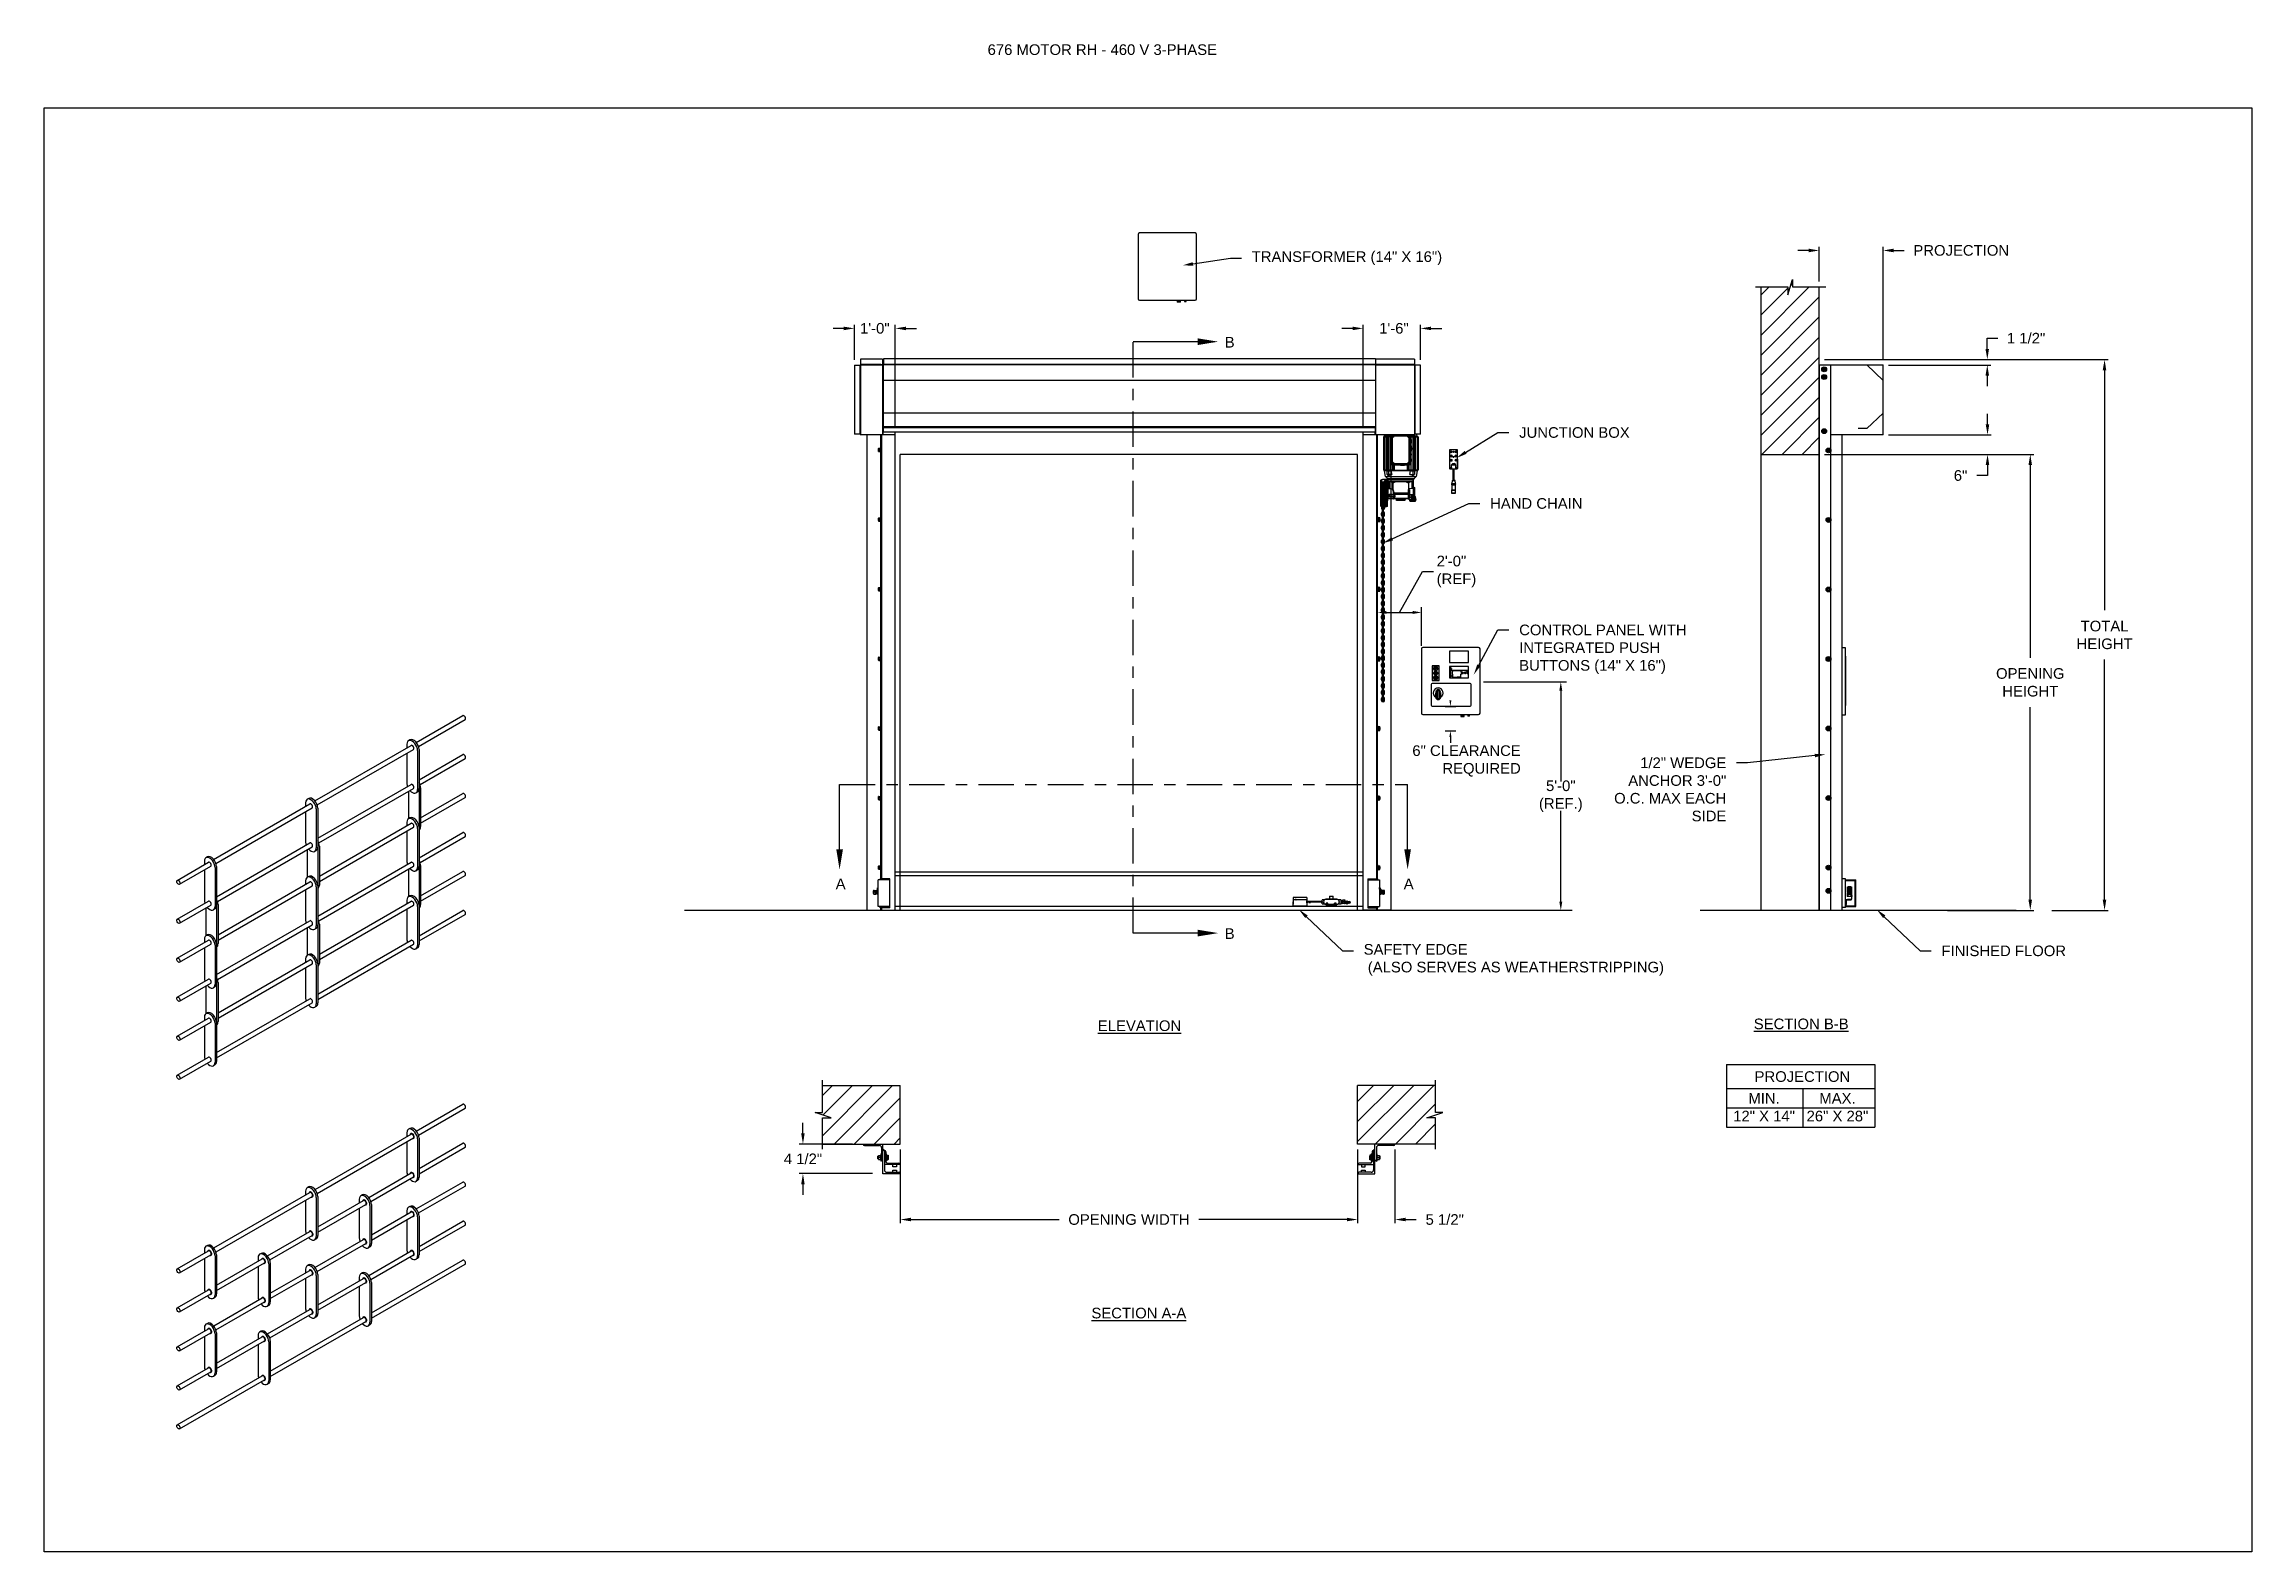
# Model space of a CAD drawing. Header units: inches. Extents: x 170 to 312, y 215 to 248.
# Drawn here: x 268.24 to 287.71, y 234.45 to 247.74 of the extents above; entities that cross this region are included whole.
import ezdxf
from ezdxf import colors
from ezdxf.entities.mleader import LeaderData, LeaderLine
from ezdxf.math import Vec2, Vec3

# ---------------------------------------------------------------- set-up
doc = ezdxf.new("R2010")
doc.units = ezdxf.units.IN
doc.header["$LTSCALE"] = 0.25
doc.header["$MEASUREMENT"] = 0
doc.linetypes.add('CENTER', pattern=[2, 1.25, -0.25, 0.25, -0.25])
for name, color, linetype in [('ANNOTATIONS', 1, 'Continuous'), ('BRICK', 7, 'Continuous'), ('MOTOR LH', 7, 'Continuous'), ('MOTOR RH', 7, 'Continuous'), ('SECTION CUTS', 6, 'CENTER'), ('STANDARD MOTOR LH', 7, 'Continuous'), ('STRAIGHT LATTICE', 7, 'Continuous')]:
    doc.layers.add(name, color=color, linetype=linetype)
doc.styles.add('ARIAL', font='arial.ttf', dxfattribs={"height": 0.09375})
doc.styles.add('ROMANS', font='Romans', dxfattribs={"height": 0.09375})
doc.styles.get("Standard").update_dxf_attribs({"font": 'romans.shx'})
doc.dimstyles.get("Standard").update_dxf_attribs({"dimscale": 60, "dimtxt": 0.0833, "dimasz": 0.0833, "dimexe": 0.0833, "dimexo": 0.04, "dimgap": 0.09, "dimtad": 0, "dimtih": 1, "dimtoh": 1, "dimdec": 4, "dimzin": 1, "dimdsep": 46, "dimlunit": 4, "dimtxsty": 'Standard', "dimcen": 0.09, "dimclrt": 150, "dimadec": 4, "dimazin": 2, "dimtfac": 1, "dimtdec": 0, "dimtofl": 0, "dimtmove": 0, "dimatfit": 3, "dimfxl": 1, "dimtolj": 1, "dimtzin": 0, "dimlwd": -1, "dimlwe": -1, "dimarcsym": 1})
doc.dimstyles.new('STANDARD$0', dxfattribs={"dimtxt": 0.09375, "dimasz": 0.09375, "dimexe": 0.03125, "dimexo": 0.046875, "dimgap": 0.09, "dimtad": 0, "dimtih": 1, "dimtoh": 1, "dimdec": 4, "dimzin": 0, "dimdsep": 46, "dimtxsty": 'ARIAL', "dimcen": 0.09, "dimadec": 0, "dimazin": 0, "dimtfac": 1, "dimtdec": 4, "dimtofl": 0, "dimtmove": 0, "dimatfit": 1, "dimfxl": 1, "dimtolj": 1, "dimtzin": 0, "dimarcsym": 0})
pattern_1 = [(45, (98.49308, -12.74175), (-0.08838835, 0.08838835), [])]

msp = doc.modelspace()

# ---------------------------------------------------------------- texts
at = {"layer": 'ANNOTATIONS', "insert": (276.56248, 247.74099), "char_height": 0.09375, "width": 4.6220629, "attachment_point": 1, "line_spacing_factor": 0.86134, "style": 'ARIAL'}
msp.add_mtext('676 MOTOR RH - 460 V 3-PHASE', dxfattribs=at)
at = {"layer": 'ANNOTATIONS', "char_height": 0.09375, "style": 'ARIAL'}
for s, insert, attachment_point in [('2\'-0"\\P(REF)', (280.52276, 243.09185), 4), ('6" CLEARANCE\\PREQUIRED', (281.26435, 241.42127), 6), ('5\'-0"\\P(REF.)', (281.61754, 241.11038), 5)]:
    msp.add_mtext(s, dxfattribs=dict(at, insert=insert, attachment_point=attachment_point))
at = {"layer": 'ANNOTATIONS', "char_height": 0.09375, "attachment_point": 2, "style": 'ARIAL'}
for s, insert, width in [('{\\LELEVATION}', (277.9023, 239.13353), 3.0834986), ('{\\LSECTION B-B}', (283.73779, 239.1495), 1.3823677), ('{\\LSECTION A-A}', (277.89639, 236.59935), 1.3823677)]:
    msp.add_mtext(s, dxfattribs=dict(at, insert=insert, width=width))
for s, width, insert in [('PROJECTION ', 1.7594917, (283.74825, 238.68491)), ('MIN.\\P12" X 14" ', 0.6711642, (283.41012, 238.49292)), ('MAX.\\P26" X 28"', 0.6567117, (284.05755, 238.49292))]:
    msp.add_mtext_dynamic_manual_height_columns(s, width=width, gutter_width=1.36268, heights=[0], dxfattribs=dict(at, insert=insert))
at = {"layer": 'SECTION CUTS', "style": 'ARIAL'}
for s, p in [('B', (278.65399, 245.06692)), ('A', (275.22268, 240.29047)), ('A', (280.23222, 240.29047)), ('B', (278.65399, 239.85164))]:
    msp.add_text(s, height=0.09375, dxfattribs=at).set_placement(p)

# ---------------------------------------------------------------- blocks, each defined once
blk = doc.blocks.new('*D58')
at = {"layer": 'ANNOTATIONS', "color": 0, "lineweight": -2, "transparency": 16777216}
for p, q in [((279.826, 237.996), (279.826, 237.346)), ((280.154, 237.996), (280.154, 237.346)), ((279.732, 237.377), (279.638, 237.377)), ((280.248, 237.377), (280.341, 237.377))]:
    blk.add_line(p, q, dxfattribs=at)
at = {"layer": 'ANNOTATIONS', "color": 0, "transparency": 16777216}
for points in [[(279.732, 237.393), (279.732, 237.362), (279.826, 237.377)], [(280.248, 237.393), (280.248, 237.362), (280.154, 237.377)]]:
    blk.add_solid(points, dxfattribs=at)
at = {"layer": 'defpoints', "color": 0, "transparency": 16777216}
for p in [(279.826, 238.043), (280.154, 238.043), (280.154, 237.377)]:
    blk.add_point(p, dxfattribs=at)
at = {"layer": 'ANNOTATIONS', "color": 0, "transparency": 16777216, "insert": (280.594, 237.377), "char_height": 0.0938, "attachment_point": 5, "style": 'ARIAL'}
blk.add_mtext('\\A1;5 1/2"', dxfattribs=at)
blk = doc.blocks.new('*D59')
at = {"layer": 'ANNOTATIONS', "color": 0, "lineweight": -2, "transparency": 16777216}
for p, q in [((274.934, 238.137), (274.934, 238.231)), ((275.371, 238.043), (274.902, 238.043)), ((275.546, 237.782), (274.902, 237.782)), ((274.934, 237.688), (274.934, 237.594))]:
    blk.add_line(p, q, dxfattribs=at)
at = {"layer": 'ANNOTATIONS', "color": 0, "transparency": 16777216}
for points in [[(274.918, 238.137), (274.949, 238.137), (274.934, 238.043)], [(274.918, 237.688), (274.949, 237.688), (274.934, 237.782)]]:
    blk.add_solid(points, dxfattribs=at)
at = {"layer": 'defpoints', "color": 0, "transparency": 16777216}
for p in [(275.417, 238.043), (274.934, 237.782), (275.592, 237.782)]:
    blk.add_point(p, dxfattribs=at)
at = {"layer": 'ANNOTATIONS', "color": 0, "transparency": 16777216, "insert": (274.934, 237.912), "char_height": 0.0938, "attachment_point": 5, "style": 'ARIAL'}
blk.add_mtext('\\A1;4 1/2"', dxfattribs=at)
blk = doc.blocks.new('*D60')
at = {"layer": 'ANNOTATIONS', "color": 0, "lineweight": -2, "transparency": 16777216}
for p, q in [((279.781, 245.236), (279.687, 245.236)), ((279.874, 244.372), (279.874, 245.267)), ((280.38, 244.959), (280.38, 245.267)), ((280.474, 245.236), (280.568, 245.236))]:
    blk.add_line(p, q, dxfattribs=at)
at = {"layer": 'ANNOTATIONS', "color": 0, "transparency": 16777216}
for points in [[(279.781, 245.251), (279.781, 245.22), (279.874, 245.236)], [(280.474, 245.251), (280.474, 245.22), (280.38, 245.236)]]:
    blk.add_solid(points, dxfattribs=at)
at = {"layer": 'defpoints', "color": 0, "transparency": 16777216}
for p in [(280.38, 245.236), (280.38, 244.912), (279.874, 244.325)]:
    blk.add_point(p, dxfattribs=at)
at = {"layer": 'ANNOTATIONS', "color": 0, "transparency": 16777216, "insert": (280.146, 245.236), "char_height": 0.0938, "attachment_point": 5, "style": 'ARIAL'}
blk.add_mtext('\\A1;1\'-6"', dxfattribs=at)
blk = doc.blocks.new('*D61')
at = {"layer": 'ANNOTATIONS', "color": 0, "lineweight": -2, "transparency": 16777216}
for p, q in [((275.294, 245.236), (275.2, 245.236)), ((275.388, 244.959), (275.388, 245.267)), ((275.748, 244.372), (275.748, 245.267)), ((275.842, 245.236), (275.935, 245.236))]:
    blk.add_line(p, q, dxfattribs=at)
at = {"layer": 'ANNOTATIONS', "color": 0, "transparency": 16777216}
for points in [[(275.294, 245.251), (275.294, 245.22), (275.388, 245.236)], [(275.842, 245.251), (275.842, 245.22), (275.748, 245.236)]]:
    blk.add_solid(points, dxfattribs=at)
at = {"layer": 'defpoints', "color": 0, "transparency": 16777216}
for p in [(275.748, 245.236), (275.388, 244.913), (275.748, 244.325)]:
    blk.add_point(p, dxfattribs=at)
at = {"layer": 'ANNOTATIONS', "color": 0, "transparency": 16777216, "insert": (275.568, 245.236), "char_height": 0.0938, "attachment_point": 5, "style": 'ARIAL'}
blk.add_mtext('\\A1;1\'-0"', dxfattribs=at)
blk = doc.blocks.new('*D67')
at = {"layer": 'ANNOTATIONS', "color": 0, "lineweight": -2, "transparency": 16777216}
for p, q in [((275.792, 237.996), (275.792, 237.346)), ((279.826, 237.996), (279.826, 237.346)), ((275.886, 237.377), (277.193, 237.377)), ((279.732, 237.377), (278.425, 237.377))]:
    blk.add_line(p, q, dxfattribs=at)
at = {"layer": 'ANNOTATIONS', "color": 0, "transparency": 16777216}
for points in [[(275.886, 237.393), (275.886, 237.362), (275.792, 237.377)], [(279.732, 237.393), (279.732, 237.362), (279.826, 237.377)]]:
    blk.add_solid(points, dxfattribs=at)
at = {"layer": 'defpoints', "color": 0, "transparency": 16777216}
for p in [(275.792, 238.043), (279.826, 238.043), (279.826, 237.377)]:
    blk.add_point(p, dxfattribs=at)
at = {"layer": 'ANNOTATIONS', "color": 0, "transparency": 16777216, "insert": (277.809, 237.377), "char_height": 0.09375, "attachment_point": 5, "style": 'ARIAL'}
blk.add_mtext('\\A1;OPENING WIDTH', dxfattribs=at)
blk = doc.blocks.new('*D62')
at = {"layer": 'ANNOTATIONS', "color": 0, "lineweight": -2, "transparency": 16777216}
for p, q in [((283.802, 245.923), (283.708, 245.923)), ((283.896, 245.649), (283.896, 245.954)), ((284.46, 244.96), (284.46, 245.954)), ((284.554, 245.923), (284.647, 245.923))]:
    blk.add_line(p, q, dxfattribs=at)
at = {"layer": 'ANNOTATIONS', "color": 0, "transparency": 16777216}
for points in [[(283.802, 245.939), (283.802, 245.907), (283.896, 245.923)], [(284.554, 245.939), (284.554, 245.907), (284.46, 245.923)]]:
    blk.add_solid(points, dxfattribs=at)
at = {"layer": 'defpoints', "color": 0, "transparency": 16777216}
for p in [(284.46, 245.923), (283.896, 245.602), (284.46, 244.913)]:
    blk.add_point(p, dxfattribs=at)
at = {"layer": 'ANNOTATIONS', "color": 0, "transparency": 16777216, "insert": (285.149, 245.923), "char_height": 0.09375, "attachment_point": 5, "style": 'ARIAL'}
blk.add_mtext('\\A1;PROJECTION ', dxfattribs=at)
blk = doc.blocks.new('*D63')
at = {"layer": 'ANNOTATIONS', "color": 0, "lineweight": -2, "transparency": 16777216}
for p, q in [((283.943, 244.125), (285.789, 244.125)), ((285.758, 244.031), (285.758, 242.332)), ((285.758, 240.197), (285.758, 241.897)), ((285.027, 240.103), (285.789, 240.103))]:
    blk.add_line(p, q, dxfattribs=at)
at = {"layer": 'ANNOTATIONS', "color": 0, "transparency": 16777216}
for points in [[(285.742, 244.031), (285.773, 244.031), (285.758, 244.125)], [(285.742, 240.197), (285.773, 240.197), (285.758, 240.103)]]:
    blk.add_solid(points, dxfattribs=at)
at = {"layer": 'defpoints', "color": 0, "transparency": 16777216}
for p in [(283.896, 244.125), (284.98, 240.103), (285.758, 240.103)]:
    blk.add_point(p, dxfattribs=at)
at = {"layer": 'ANNOTATIONS', "color": 0, "transparency": 16777216, "insert": (285.758, 242.114), "char_height": 0.09375, "attachment_point": 5, "style": 'ARIAL'}
blk.add_mtext('\\A1;OPENING\\PHEIGHT', dxfattribs=at)
blk = doc.blocks.new('*D64')
at = {"layer": 'ANNOTATIONS', "color": 0, "lineweight": -2, "transparency": 16777216}
for p, q in [((283.943, 244.961), (286.444, 244.961)), ((286.413, 244.867), (286.413, 242.75)), ((286.413, 240.197), (286.413, 242.315)), ((285.947, 240.103), (286.444, 240.103))]:
    blk.add_line(p, q, dxfattribs=at)
at = {"layer": 'ANNOTATIONS', "color": 0, "transparency": 16777216}
for points in [[(286.397, 244.867), (286.428, 244.867), (286.413, 244.961)], [(286.397, 240.197), (286.428, 240.197), (286.413, 240.103)]]:
    blk.add_solid(points, dxfattribs=at)
at = {"layer": 'defpoints', "color": 0, "transparency": 16777216}
for p in [(283.896, 244.961), (285.901, 240.103), (286.413, 240.103)]:
    blk.add_point(p, dxfattribs=at)
at = {"layer": 'ANNOTATIONS', "color": 0, "transparency": 16777216, "insert": (286.413, 242.532), "char_height": 0.0938, "attachment_point": 5, "style": 'ARIAL'}
blk.add_mtext('\\A1;TOTAL\\PHEIGHT', dxfattribs=at)
blk = doc.blocks.new('*D65')
at = {"layer": 'ANNOTATIONS', "color": 0, "lineweight": -2, "transparency": 16777216}
for p, q in [((285.381, 244.39), (285.381, 244.483)), ((284.507, 244.296), (285.412, 244.296)), ((284.507, 244.125), (285.412, 244.125)), ((285.381, 244.031), (285.381, 243.938)), ((285.381, 243.938), (285.287, 243.938))]:
    blk.add_line(p, q, dxfattribs=at)
at = {"layer": 'ANNOTATIONS', "color": 0, "transparency": 16777216}
for points in [[(285.365, 244.39), (285.396, 244.39), (285.381, 244.296)], [(285.365, 244.031), (285.396, 244.031), (285.381, 244.125)]]:
    blk.add_solid(points, dxfattribs=at)
at = {"layer": 'defpoints', "color": 0, "transparency": 16777216}
for p in [(284.46, 244.296), (284.46, 244.125), (285.381, 244.125)]:
    blk.add_point(p, dxfattribs=at)
at = {"layer": 'ANNOTATIONS', "color": 0, "transparency": 16777216, "insert": (285.143, 243.938), "char_height": 0.0938, "attachment_point": 5, "style": 'ARIAL'}
blk.add_mtext('\\A1;6"', dxfattribs=at)
blk = doc.blocks.new('*D66')
at = {"layer": 'ANNOTATIONS', "color": 0, "lineweight": -2, "transparency": 16777216}
for p, q in [((285.379, 245.055), (285.379, 245.149)), ((285.379, 245.149), (285.472, 245.149)), ((284.507, 244.961), (285.41, 244.961)), ((284.507, 244.913), (285.41, 244.913)), ((285.379, 244.82), (285.379, 244.726))]:
    blk.add_line(p, q, dxfattribs=at)
at = {"layer": 'ANNOTATIONS', "color": 0, "transparency": 16777216}
for points in [[(285.363, 245.055), (285.394, 245.055), (285.379, 244.961)], [(285.363, 244.82), (285.394, 244.82), (285.379, 244.913)]]:
    blk.add_solid(points, dxfattribs=at)
at = {"layer": 'defpoints', "color": 0, "transparency": 16777216}
for p in [(284.46, 244.961), (285.379, 244.961), (284.46, 244.913)]:
    blk.add_point(p, dxfattribs=at)
at = {"layer": 'ANNOTATIONS', "color": 0, "transparency": 16777216, "insert": (285.721, 245.149), "char_height": 0.0938, "attachment_point": 5, "style": 'ARIAL'}
blk.add_mtext('\\A1;1 1/2"', dxfattribs=at)

# ---------------------------------------------------------------- dimensions: what is measured, and where the dimension line sits
at = {"layer": 'ANNOTATIONS'}
for base, p1, p2, text, picture, middle in [((284.45987, 245.92298), (283.89599, 245.60178), (284.45987, 244.91339), 'PROJECTION ', '*D62', (285.14898, 245.92298)), ((279.82577, 237.37722), (275.79244, 238.04333), (279.82577, 238.04333), 'OPENING WIDTH', '*D67', (277.8091, 237.37722))]:
    dim = msp.add_linear_dim(base=base, p1=p1, p2=p2, text=text, dimstyle='STANDARD$0', dxfattribs=at)
    dim.commit()
    dim.dimension.update_dxf_attribs({"geometry": picture, "text_midpoint": middle})
for base, p1, p2, text, picture, middle in [((275.74783, 245.23555), (275.38763, 244.91253), (275.74783, 244.32505), '1\'-0"', '*D61', (275.56773, 245.23555)), ((280.38027, 245.23555), (279.87433, 244.32505), (280.38027, 244.91215), '1\'-6"', '*D60', (280.14602, 245.23555)), ((280.15389, 237.37722), (279.82577, 238.04333), (280.15389, 238.04332), '5 1/2"', '*D58', (280.5945, 237.37722))]:
    dim = msp.add_linear_dim(base=base, p1=p1, p2=p2, text=text, dimstyle='STANDARD$0', dxfattribs=at)
    dim.commit()
    dim.dimension.update_dxf_attribs({"geometry": picture, "text_midpoint": middle, "dimtype": 160})
for base, p1, p2, text, picture, middle in [((285.37854, 244.96103), (284.45987, 244.91339), (284.45987, 244.96103), '1 1/2"', '*D66', (285.72098, 245.14853)), ((286.41256, 240.10342), (283.89599, 244.96103), (285.90052, 240.10342), 'TOTAL\\PHEIGHT', '*D64', (286.41256, 242.53223)), ((285.38067, 244.12505), (284.45987, 244.29598), (284.45987, 244.12505), '6"', '*D65', (285.14278, 243.93755)), ((285.75758, 240.10342), (283.89599, 244.12505), (284.98018, 240.10342), 'OPENING\\PHEIGHT', '*D63', (285.75758, 242.11424))]:
    dim = msp.add_linear_dim(base=base, p1=p1, p2=p2, angle=90, text=text, dimstyle='STANDARD$0', dxfattribs=at)
    dim.commit()
    dim.dimension.update_dxf_attribs({"geometry": picture, "text_midpoint": middle})
dim = msp.add_linear_dim(base=(274.93374, 237.78164), p1=(275.41744, 238.04332), p2=(275.59244, 237.78164), angle=90, text='4 1/2"', dimstyle='STANDARD$0', dxfattribs=at)
dim.commit()
dim.dimension.update_dxf_attribs({"geometry": '*D59', "text_midpoint": (274.93374, 237.91248), "dimtype": 160})

# ---------------------------------------------------------------- hatches: boundary and pattern name
at = {"layer": 'MOTOR RH'}
h = msp.add_hatch(dxfattribs=at)
h.set_pattern_fill('ANSI31', color=256, style=0)
h.set_pattern_definition([(45, (98.49308, -12.36819), (-0.08838835, 0.08838835), [])])
h.paths.add_polyline_path([(283.89599, 244.86719), (283.89599, 245.60178), (283.65949, 245.60178), (283.65949, 245.66644), (283.62108, 245.53308), (283.62108, 245.60178), (283.38036, 245.60178), (283.38036, 245.05148)])
h.paths.add_polyline_path([(283.38036, 244.12505), (283.89599, 244.12505), (283.89599, 244.86719), (283.38036, 245.05148)])
h = msp.add_hatch(dxfattribs=at)
h.set_pattern_fill('ANSI31', color=256, style=0)
h.set_pattern_definition(pattern_1)
h.paths.add_polyline_path([(275.79244, 238.55896), (275.10494, 238.55896), (275.10494, 238.32175), (275.04083, 238.32175), (275.1829, 238.27485), (275.10494, 238.27485), (275.10494, 238.04333), (275.79244, 238.04333), (275.79244, 238.20583)])
h = msp.add_hatch(dxfattribs=at)
h.set_pattern_fill('ANSI31', color=256, style=0)
h.set_pattern_definition(pattern_1)
h.paths.add_polyline_path([(280.57737, 238.32175), (280.51327, 238.32175), (280.51327, 238.55896), (279.82577, 238.55896), (279.82577, 238.04333), (279.84394, 238.04333), (280.51327, 238.04333), (280.51327, 238.27485), (280.4353, 238.27485)])
at = {"layer": 'STANDARD MOTOR LH'}
h = msp.add_hatch(dxfattribs=at)
h.set_pattern_fill('ANSI31', color=256, style=0)
edge = h.paths.add_edge_path(flags=0)
edge.add_arc((283.70149, 244.05342), 0.000313, 90, 180, ccw=False)
edge.add_line((283.70149, 244.05374), (283.70962, 244.05374))
edge.add_arc((283.70962, 244.05342), 0.000313, 0, 90, ccw=False)
edge.add_line((283.70993, 244.05342), (283.70993, 244.05217))
edge.add_arc((283.71024, 244.05217), 0.000313, 180, 270)
edge.add_line((283.71024, 244.05186), (283.71243, 244.05186))
edge.add_arc((283.71243, 244.05217), 0.000313, 270, 360)
edge.add_line((283.71274, 244.05217), (283.71274, 244.05624))
edge.add_arc((283.71243, 244.05624), 0.000313, 0, 90)
edge.add_line((283.71243, 244.05655), (283.69868, 244.05655))
edge.add_arc((283.69868, 244.05624), 0.000313, 90, 180)
edge.add_line((283.69837, 244.05624), (283.69837, 244.0453))
edge.add_arc((283.69805, 244.0453), 0.000313, 270, 360, ccw=False)
edge.add_line((283.69805, 244.04499), (283.65993, 244.04499))
edge.add_arc((283.65993, 244.04467), 0.000313, 90, 180)
edge.add_line((283.65962, 244.04467), (283.65962, 244.04249))
edge.add_arc((283.65993, 244.04249), 0.000313, 180, 270)
edge.add_line((283.65993, 244.04217), (283.71243, 244.04217))
edge.add_arc((283.71243, 244.04249), 0.000313, 270, 360)
edge.add_line((283.71274, 244.04249), (283.71274, 244.04655))
edge.add_arc((283.71243, 244.04655), 0.000313, 0, 90)
edge.add_line((283.71243, 244.04686), (283.71024, 244.04686))
edge.add_arc((283.71024, 244.04655), 0.000313, 90, 180)
edge.add_line((283.70993, 244.04655), (283.70993, 244.0453))
edge.add_arc((283.70962, 244.0453), 0.000313, 270, 360, ccw=False)
edge.add_line((283.70962, 244.04499), (283.70149, 244.04499))
edge.add_arc((283.70149, 244.0453), 0.000313, 180, 270, ccw=False)
edge.add_line((283.70118, 244.0453), (283.70118, 244.05342))
h = msp.add_hatch(dxfattribs=at)
h.set_pattern_fill('ANSI31', color=256, style=0)
edge = h.paths.add_edge_path(flags=0)
edge.add_line((283.77721, 244.04899), (283.70118, 244.04915))
edge.add_line((283.70118, 244.04915), (283.70118, 244.04953))
edge.add_line((283.70118, 244.04953), (283.77721, 244.04937))
edge.add_line((283.77721, 244.04937), (283.77721, 244.04937))
edge.add_line((283.77721, 244.04937), (283.70118, 244.04954))
edge.add_line((283.70118, 244.04954), (283.70118, 244.04973))
edge.add_line((283.70118, 244.04973), (283.77721, 244.0497))
edge.add_line((283.77721, 244.0497), (283.77721, 244.04971))
edge.add_line((283.77721, 244.04971), (283.70118, 244.04974))
edge.add_line((283.70118, 244.04974), (283.70118, 244.04996))
edge.add_line((283.70118, 244.04996), (283.77721, 244.0501))
edge.add_line((283.77721, 244.0501), (283.77721, 244.05011))
edge.add_line((283.77721, 244.05011), (283.70118, 244.04997))
edge.add_line((283.70118, 244.04997), (283.70118, 244.05023))
edge.add_line((283.70118, 244.05023), (283.77721, 244.05058))
edge.add_line((283.77721, 244.05058), (283.77721, 244.05058))
edge.add_line((283.77721, 244.05058), (283.70118, 244.05023))
edge.add_line((283.70118, 244.05023), (283.70119, 244.05367))
edge.add_line((283.70119, 244.05367), (283.71471, 244.05202))
edge.add_line((283.71471, 244.05202), (283.71494, 244.05388))
edge.add_line((283.71494, 244.05388), (283.70002, 244.0557))
edge.add_arc((283.69994, 244.05508), 0.000625, 83.033785, 179.876559)
edge.add_line((283.69932, 244.05508), (283.69929, 244.04399))
edge.add_arc((283.69992, 244.04399), 0.000625, 179.876559, 276.719332)
edge.add_line((283.69999, 244.04337), (283.71492, 244.04513))
edge.add_line((283.71492, 244.04513), (283.7147, 244.04699))
edge.add_line((283.7147, 244.04699), (283.70117, 244.0454))
edge.add_line((283.70117, 244.0454), (283.70118, 244.04849))
edge.add_line((283.70118, 244.04849), (283.7772, 244.04814))
edge.add_line((283.7772, 244.04814), (283.7772, 244.04815))
edge.add_line((283.7772, 244.04815), (283.70118, 244.0485))
edge.add_line((283.70118, 244.0485), (283.70118, 244.04869))
edge.add_line((283.70118, 244.04869), (283.77721, 244.04853))
edge.add_line((283.77721, 244.04853), (283.77721, 244.04853))
edge.add_line((283.77721, 244.04853), (283.70118, 244.0487))
edge.add_line((283.70118, 244.0487), (283.70118, 244.04915))
edge.add_line((283.70118, 244.04915), (283.77721, 244.04898))
edge.add_line((283.77721, 244.04898), (283.77721, 244.04899))

# ---------------------------------------------------------------- linework, layer by layer
at = {"layer": 'ANNOTATIONS'}
for p, q in [((280.07989, 242.73092), (280.31193, 242.73092)), ((280.38959, 242.43625), (280.38959, 242.77806)), ((280.93446, 242.11772), (281.66864, 242.11772)), ((281.61754, 242.04006), (281.61754, 241.23964)), ((280.59672, 241.90233), (280.69098, 241.90233)), ((280.59672, 241.68703), (280.69098, 241.68703)), ((280.64385, 241.63389), (280.64385, 241.58075)), ((281.61754, 240.18109), (281.61754, 240.98112)), ((283.07955, 238.74434), (283.07955, 238.19297)), ((283.07955, 238.74434), (284.38732, 238.74434)), ((284.38732, 238.74434), (284.38732, 238.19297)), ((283.07955, 238.53287), (284.38732, 238.53287)), ((283.75241, 238.53287), (283.75241, 238.19297)), ((283.07955, 238.36292), (284.38732, 238.36292)), ((283.07955, 238.19297), (284.38732, 238.19297))]:
    msp.add_line(p, q, dxfattribs=at)
for points in [[(280.07989, 242.71798), (280.07989, 242.74387), (280.00222, 242.73092)], [(280.31193, 242.71798), (280.31193, 242.74387), (280.38959, 242.73092)], [(281.6046, 242.04006), (281.63049, 242.04006), (281.61754, 242.11772)], [(280.63499, 241.95547), (280.6527, 241.95547), (280.64385, 241.90233)], [(280.63499, 241.63389), (280.6527, 241.63389), (280.64385, 241.68703)], [(281.6046, 240.18109), (281.63049, 240.18109), (281.61754, 240.10342)]]:
    msp.add_solid(points, dxfattribs=at)
at = {"layer": 'BRICK'}
for p, q in [((271.52385, 238.15797), (271.93336, 238.3944)), ((271.54373, 238.12263), (271.95364, 238.35929)), ((270.63076, 237.64234), (271.47792, 238.13145)), ((271.44106, 238.14244), (271.44106, 238.11017)), ((271.46831, 238.18065), (271.45483, 238.17286)), ((270.65064, 237.607), (271.4982, 238.09634)), ((271.44106, 238.06335), (271.44106, 237.79869)), ((271.53506, 238.08817), (271.53506, 237.74442)), ((271.54854, 238.09595), (271.54854, 237.7522)), ((271.54854, 237.82847), (271.93336, 238.05065)), ((271.54854, 237.78165), (271.95364, 238.01554)), ((271.10437, 237.57203), (271.47792, 237.7877)), ((271.12425, 237.53669), (271.4982, 237.75259)), ((269.73767, 237.12672), (270.58484, 237.61583)), ((269.75756, 237.09138), (270.60511, 237.58071)), ((270.54797, 237.62681), (270.54797, 237.59454)), ((270.54797, 237.54773), (270.54797, 237.28306)), ((270.57522, 237.66502), (270.56174, 237.65724)), ((270.64197, 237.57255), (270.64197, 237.2288)), ((270.65545, 237.58033), (270.65545, 237.23658)), ((270.65545, 237.31284), (271.05844, 237.54551)), ((271.02158, 237.5565), (271.02158, 237.52423)), ((271.04883, 237.59471), (271.03535, 237.58693)), ((271.53477, 237.72178), (271.52129, 237.714)), ((271.52368, 237.47067), (271.93336, 237.7072)), ((271.54365, 237.43538), (271.95364, 237.67209)), ((270.65545, 237.26603), (271.07871, 237.5104)), ((271.02158, 237.47742), (271.02158, 237.21275)), ((271.11558, 237.50223), (271.11558, 237.15848)), ((271.12906, 237.51002), (271.12906, 237.16627)), ((271.12906, 237.24283), (271.47792, 237.44425)), ((271.12906, 237.19602), (271.4982, 237.40914)), ((271.44106, 237.45494), (271.44106, 237.42267)), ((271.44106, 237.37585), (271.44106, 237.11119)), ((271.46831, 237.49315), (271.45483, 237.48536)), ((271.53506, 237.40067), (271.53506, 237.05692)), ((271.54854, 237.40845), (271.54854, 237.0647)), ((271.54854, 237.14097), (271.93336, 237.36315)), ((269.68213, 237.1494), (269.66865, 237.14161)), ((270.21128, 237.0564), (270.58484, 237.27208)), ((270.23116, 237.02107), (270.60511, 237.23696)), ((270.64168, 237.20615), (270.6282, 237.19837)), ((270.63059, 236.95504), (271.05831, 237.20199)), ((270.65056, 236.91976), (271.07858, 237.16688)), ((271.54854, 237.09415), (271.95364, 237.32804)), ((269.41648, 236.94127), (269.69175, 237.1002)), ((269.43675, 236.90616), (269.71202, 237.06509)), ((269.65489, 237.11119), (269.65489, 237.07892)), ((269.65489, 237.0321), (269.65489, 236.76744)), ((269.74888, 237.05692), (269.74888, 236.71317)), ((269.76236, 237.0647), (269.76236, 236.72095)), ((269.76236, 236.79722), (270.16535, 237.02989)), ((269.76236, 236.7504), (270.18563, 236.99478)), ((270.12849, 237.04088), (270.12849, 237.00861)), ((270.12849, 236.96179), (270.12849, 236.69713)), ((270.15574, 237.07908), (270.14226, 237.0713)), ((270.22249, 236.98661), (270.22249, 236.64286)), ((270.23597, 236.99439), (270.23597, 236.65064)), ((270.57522, 236.97752), (270.56174, 236.96974)), ((271.11529, 237.13584), (271.10181, 237.12806)), ((271.10437, 236.88453), (271.47792, 237.1002)), ((271.12425, 236.84919), (271.4982, 237.06509)), ((271.12906, 236.55503), (271.93336, 237.0194)), ((271.12906, 236.50822), (271.95364, 236.98429)), ((271.53477, 237.03428), (271.52129, 237.0265)), ((269.41648, 236.59752), (269.69175, 236.75645)), ((270.23597, 236.72721), (270.58484, 236.92863)), ((270.23597, 236.68039), (270.60511, 236.89351)), ((270.54797, 236.93931), (270.54797, 236.90704)), ((270.54797, 236.86023), (270.54797, 236.59556)), ((270.64197, 236.88505), (270.64197, 236.5413)), ((270.65545, 236.89283), (270.65545, 236.54908)), ((270.65545, 236.62534), (271.05844, 236.85801)), ((270.65545, 236.57853), (271.07871, 236.8229)), ((271.02158, 236.869), (271.02158, 236.83673)), ((271.02158, 236.78992), (271.02158, 236.52525)), ((271.04883, 236.90721), (271.03535, 236.89943)), ((271.11558, 236.81473), (271.11558, 236.47098)), ((271.12906, 236.82252), (271.12906, 236.47877)), ((269.43675, 236.56241), (269.71202, 236.72134)), ((269.74859, 236.69053), (269.73511, 236.68275)), ((269.73751, 236.43942), (270.16522, 236.68636)), ((269.75747, 236.40413), (270.1855, 236.65125)), ((270.2222, 236.62022), (270.20872, 236.61243)), ((270.21128, 236.3689), (270.58484, 236.58458)), ((269.41648, 236.25407), (269.69175, 236.413)), ((269.43675, 236.21896), (269.71202, 236.37789)), ((269.65489, 236.42369), (269.65489, 236.39142)), ((269.68213, 236.4619), (269.66865, 236.45411)), ((269.74888, 236.36942), (269.74888, 236.02567)), ((269.76236, 236.3772), (269.76236, 236.03345)), ((270.15574, 236.39158), (270.14226, 236.3838)), ((270.23116, 236.33357), (270.60511, 236.54946)), ((270.23597, 236.03941), (271.05844, 236.51426)), ((270.23597, 235.99259), (271.07871, 236.47915)), ((270.64168, 236.51865), (270.6282, 236.51087)), ((271.11529, 236.44834), (271.10181, 236.44056)), ((269.65489, 236.3446), (269.65489, 236.07994)), ((269.76236, 236.10972), (270.16535, 236.34239)), ((269.76236, 236.0629), (270.18563, 236.30728)), ((270.12849, 236.35338), (270.12849, 236.32111)), ((270.12849, 236.27429), (270.12849, 236.00963)), ((270.22249, 236.29911), (270.22249, 235.95536)), ((270.23597, 236.30689), (270.23597, 235.96314)), ((269.41648, 235.91002), (269.69175, 236.06895)), ((269.41648, 235.56627), (270.16535, 235.99864)), ((269.43675, 235.87491), (269.71202, 236.03384)), ((269.74859, 236.00303), (269.73511, 235.99525)), ((269.43675, 235.53116), (270.18563, 235.96353)), ((270.2222, 235.93272), (270.20872, 235.92493))]:
    msp.add_line(p, q, dxfattribs=at)
for centre, major_axis, start_param, end_param in [((271.9435, 238.37684), (0.01014, -0.01756), 0, 3.14159265), ((271.48806, 238.1153), (0.03323, -0.05756), 0.78539816, 3.92699082), ((271.50154, 238.12309), (0.03323, -0.05756), 0.78539816, 3.14159265), ((271.48806, 238.11389), (0.01014, -0.01756), 0, 3.14159265), ((271.9435, 238.03309), (0.01014, -0.01756), 0, 3.14159265), ((271.48806, 237.77155), (0.03323, -0.05756), 3.92699082, 4.42168201), ((271.48806, 237.77155), (0.03323, -0.05756), 5.04167821, 7.06858347), ((271.48806, 237.77014), (0.01014, -0.01756), 0, 3.14159265), ((271.50154, 237.77934), (0.03323, -0.05756), 6.28318531, 7.06858347), ((270.59497, 237.59968), (0.03323, -0.05756), 0.78539816, 3.92699082), ((270.60845, 237.60746), (0.03323, -0.05756), 0.78539816, 3.14159265), ((270.59497, 237.59827), (0.01014, -0.01756), 0, 3.14159265), ((271.06858, 237.52937), (0.03323, -0.05756), 0.78539816, 3.92699082), ((271.08206, 237.53715), (0.03323, -0.05756), 0.78539816, 3.14159265), ((271.06858, 237.52796), (0.01014, -0.01756), 0, 3.14159265), ((271.9435, 237.68964), (0.01014, -0.01756), 0, 3.14159265), ((271.48806, 237.4278), (0.03323, -0.05756), 0.78539816, 3.92699082), ((271.50154, 237.43559), (0.03323, -0.05756), 0.78539816, 3.14159265), ((271.48806, 237.42639), (0.01014, -0.01756), 0, 3.14159265), ((271.9435, 237.34559), (0.01014, -0.01756), 0, 3.14159265), ((269.70188, 237.08405), (0.03323, -0.05756), 0.78539816, 3.92699082), ((269.71536, 237.09184), (0.03323, -0.05756), 0.78539816, 3.14159265), ((270.59497, 237.25593), (0.03323, -0.05756), 3.92699082, 4.42168201), ((270.59497, 237.25593), (0.03323, -0.05756), 5.04167821, 7.06858347), ((270.59497, 237.25452), (0.01014, -0.01756), 0, 3.14159265), ((270.60845, 237.26371), (0.03323, -0.05756), 6.28318531, 7.06858347), ((271.06858, 237.18562), (0.03323, -0.05756), 3.92699082, 4.42168201), ((271.06858, 237.18562), (0.03323, -0.05756), 5.04167821, 7.06858347), ((271.06845, 237.18443), (0.01014, -0.01756), 0, 3.14159265), ((271.08206, 237.1934), (0.03323, -0.05756), 6.28318531, 7.06858347), ((269.70188, 237.08264), (0.01014, -0.01756), 0, 3.14159265), ((270.17549, 237.01374), (0.03323, -0.05756), 0.78539816, 3.92699082), ((270.18897, 237.02152), (0.03323, -0.05756), 0.78539816, 3.14159265), ((270.17549, 237.01233), (0.01014, -0.01756), 0, 3.14159265), ((270.59497, 236.91218), (0.03323, -0.05756), 0.78539816, 3.92699082), ((270.60845, 236.91996), (0.03323, -0.05756), 0.78539816, 3.14159265), ((271.48806, 237.08405), (0.03323, -0.05756), 3.92699082, 4.42168201), ((271.48806, 237.08405), (0.03323, -0.05756), 5.04167821, 7.06858347), ((271.48806, 237.08264), (0.01014, -0.01756), 0, 3.14159265), ((271.50154, 237.09184), (0.03323, -0.05756), 6.28318531, 7.06858347), ((271.9435, 237.00184), (0.01014, -0.01756), 0, 3.14159265), ((269.70188, 236.7403), (0.03323, -0.05756), 3.92699082, 4.42168201), ((269.70188, 236.73889), (0.01014, -0.01756), 0, 3.14159265), ((270.59497, 236.91077), (0.01014, -0.01756), 0, 3.14159265), ((271.06858, 236.84187), (0.03323, -0.05756), 0.78539816, 3.92699082), ((271.08206, 236.84965), (0.03323, -0.05756), 0.78539816, 3.14159265), ((271.06858, 236.84046), (0.01014, -0.01756), 0, 3.14159265), ((269.70188, 236.7403), (0.03323, -0.05756), 5.04167821, 7.06858347), ((269.71536, 236.74809), (0.03323, -0.05756), 6.28318531, 7.06858347), ((270.17549, 236.66999), (0.03323, -0.05756), 3.92699082, 4.42168201), ((270.17549, 236.66999), (0.03323, -0.05756), 5.04167821, 7.06858347), ((270.17536, 236.66881), (0.01014, -0.01756), 0, 3.14159265), ((270.18897, 236.67777), (0.03323, -0.05756), 6.28318531, 7.06858347), ((270.59497, 236.56843), (0.03323, -0.05756), 3.92699082, 4.42168201), ((270.59497, 236.56702), (0.01014, -0.01756), 0, 3.14159265), ((269.70188, 236.39655), (0.03323, -0.05756), 0.78539816, 3.92699082), ((269.71536, 236.40434), (0.03323, -0.05756), 0.78539816, 3.14159265), ((269.70188, 236.39514), (0.01014, -0.01756), 0, 3.14159265), ((270.17549, 236.32624), (0.03323, -0.05756), 0.78539816, 3.92699082), ((270.18897, 236.33402), (0.03323, -0.05756), 0.78539816, 3.14159265), ((270.59497, 236.56843), (0.03323, -0.05756), 5.04167821, 7.06858347), ((270.60845, 236.57621), (0.03323, -0.05756), 6.28318531, 7.06858347), ((271.06858, 236.49812), (0.03323, -0.05756), 3.92699082, 4.42168201), ((271.06858, 236.49812), (0.03323, -0.05756), 5.04167821, 7.06858347), ((271.06858, 236.49671), (0.01014, -0.01756), 0, 3.14159265), ((271.08206, 236.5059), (0.03323, -0.05756), 6.28318531, 7.06858347), ((270.17549, 236.32483), (0.01014, -0.01756), 0, 3.14159265), ((269.70188, 236.0528), (0.03323, -0.05756), 3.92699082, 4.42168201), ((269.70188, 236.0528), (0.03323, -0.05756), 5.04167821, 7.06858347), ((269.70188, 236.05139), (0.01014, -0.01756), 0, 3.14159265), ((269.71536, 236.06059), (0.03323, -0.05756), 6.28318531, 7.06858347), ((270.17549, 235.98249), (0.03323, -0.05756), 3.92699082, 4.42168201), ((270.17549, 235.98108), (0.01014, -0.01756), 0, 3.14159265), ((270.17549, 235.98249), (0.03323, -0.05756), 5.04167821, 7.06858347), ((270.18897, 235.99027), (0.03323, -0.05756), 6.28318531, 7.06858347)]:
    msp.add_ellipse(centre, major_axis=major_axis, ratio=0.57735027, start_param=start_param, end_param=end_param, dxfattribs=at)
for centre in [(269.42661, 236.92372), (269.42661, 236.57997), (269.42661, 236.23652), (269.42661, 235.89247), (269.42661, 235.54872)]:
    msp.add_ellipse(centre, major_axis=(0.01014, -0.01756), ratio=0.57735027, dxfattribs=at)
for points in [[(271.49066, 238.09199), (271.49242, 238.09152), (271.49421, 238.09135), (271.49955, 238.09202), (271.50279, 238.09435), (271.50618, 238.10071), (271.5066, 238.10457), (271.50523, 238.11607), (271.50104, 238.12422), (271.49177, 238.13322), (271.48757, 238.13569), (271.48073, 238.13651), (271.47814, 238.13609), (271.47597, 238.13483), (271.47383, 238.1336), (271.47218, 238.1316), (271.47088, 238.12861), (271.47062, 238.12788), (271.47042, 238.12712)], [(271.49066, 237.74824), (271.49242, 237.74777), (271.49421, 237.7476), (271.49955, 237.74827), (271.50279, 237.7506), (271.50618, 237.75696), (271.5066, 237.76082), (271.50523, 237.77232), (271.50104, 237.78047), (271.49177, 237.78947), (271.48757, 237.79194), (271.48073, 237.79276), (271.47814, 237.79234), (271.47597, 237.79108), (271.47383, 237.78985), (271.47218, 237.78785), (271.47088, 237.78486), (271.47062, 237.78413), (271.47042, 237.78337)], [(270.59758, 237.57637), (270.59934, 237.57589), (270.60112, 237.57573), (270.60647, 237.57639), (270.6097, 237.57872), (270.61309, 237.58509), (270.61351, 237.58895), (270.61214, 237.60045), (270.60795, 237.60859), (270.59868, 237.6176), (270.59449, 237.62007), (270.58764, 237.62088), (270.58506, 237.62046), (270.58288, 237.61921), (270.58074, 237.61797), (270.57909, 237.61598), (270.57779, 237.61299), (270.57753, 237.61225), (270.57733, 237.61149)], [(271.07118, 237.50605), (271.07294, 237.50558), (271.07473, 237.50542), (271.08007, 237.50608), (271.08331, 237.50841), (271.08669, 237.51478), (271.08711, 237.51864), (271.08575, 237.53014), (271.08156, 237.53828), (271.07229, 237.54728), (271.06809, 237.54976), (271.06125, 237.55057), (271.05866, 237.55015), (271.05649, 237.5489), (271.05435, 237.54766), (271.0527, 237.54567), (271.0514, 237.54268), (271.05114, 237.54194), (271.05094, 237.54118)], [(271.49066, 237.40449), (271.49242, 237.40402), (271.49421, 237.40385), (271.49955, 237.40452), (271.50279, 237.40685), (271.50618, 237.41321), (271.5066, 237.41707), (271.50523, 237.42857), (271.50104, 237.43672), (271.49177, 237.44572), (271.48757, 237.44819), (271.48073, 237.44901), (271.47814, 237.44859), (271.47597, 237.44733), (271.47383, 237.4461), (271.47218, 237.4441), (271.47088, 237.44111), (271.47062, 237.44038), (271.47042, 237.43962)], [(270.59758, 237.23262), (270.59934, 237.23214), (270.60112, 237.23198), (270.60647, 237.23264), (270.6097, 237.23497), (270.61309, 237.24134), (270.61351, 237.2452), (270.61214, 237.2567), (270.60795, 237.26484), (270.59868, 237.27385), (270.59449, 237.27632), (270.58764, 237.27713), (270.58506, 237.27671), (270.58288, 237.27546), (270.58074, 237.27422), (270.57909, 237.27223), (270.57779, 237.26924), (270.57753, 237.2685), (270.57733, 237.26774)], [(271.07118, 237.1623), (271.07294, 237.16183), (271.07473, 237.16167), (271.08007, 237.16233), (271.08331, 237.16466), (271.08669, 237.17103), (271.08711, 237.17489), (271.08575, 237.18639), (271.08156, 237.19453), (271.07229, 237.20353), (271.06809, 237.20601), (271.06125, 237.20682), (271.05866, 237.2064), (271.05649, 237.20515), (271.05435, 237.20391), (271.0527, 237.20192), (271.0514, 237.19893), (271.05114, 237.19819), (271.05094, 237.19743)], [(269.70449, 237.06074), (269.70625, 237.06027), (269.70803, 237.0601), (269.71338, 237.06077), (269.71661, 237.0631), (269.72, 237.06946), (269.72042, 237.07332), (269.71905, 237.08482), (269.71487, 237.09297), (269.7056, 237.10197), (269.7014, 237.10444), (269.69455, 237.10526), (269.69197, 237.10484), (269.68979, 237.10358), (269.68765, 237.10235), (269.68601, 237.10035), (269.6847, 237.09736), (269.68445, 237.09663), (269.68425, 237.09587)], [(270.17809, 236.99043), (270.17985, 236.98995), (270.18164, 236.98979), (270.18698, 236.99046), (270.19022, 236.99278), (270.19361, 236.99915), (270.19403, 237.00301), (270.19266, 237.01451), (270.18847, 237.02266), (270.1792, 237.03166), (270.175, 237.03413), (270.16816, 237.03495), (270.16557, 237.03453), (270.1634, 237.03327), (270.16126, 237.03203), (270.15961, 237.03004), (270.15831, 237.02705), (270.15805, 237.02632), (270.15785, 237.02556)], [(271.49066, 237.06074), (271.49242, 237.06027), (271.49421, 237.0601), (271.49955, 237.06077), (271.50279, 237.0631), (271.50618, 237.06946), (271.5066, 237.07332), (271.50523, 237.08482), (271.50104, 237.09297), (271.49177, 237.10197), (271.48757, 237.10444), (271.48073, 237.10526), (271.47814, 237.10484), (271.47597, 237.10358), (271.47383, 237.10235), (271.47218, 237.10035), (271.47088, 237.09736), (271.47062, 237.09663), (271.47042, 237.09587)], [(269.70449, 236.71699), (269.70625, 236.71652), (269.70803, 236.71635), (269.71338, 236.71702), (269.71661, 236.71935), (269.72, 236.72571), (269.72042, 236.72957), (269.71905, 236.74107), (269.71487, 236.74922), (269.7056, 236.75822), (269.7014, 236.76069), (269.69455, 236.76151), (269.69197, 236.76109), (269.68979, 236.75983), (269.68765, 236.7586), (269.68601, 236.7566), (269.6847, 236.75361), (269.68445, 236.75288), (269.68425, 236.75212)], [(270.59758, 236.88887), (270.59934, 236.88839), (270.60112, 236.88823), (270.60647, 236.88889), (270.6097, 236.89122), (270.61309, 236.89759), (270.61351, 236.90145), (270.61214, 236.91295), (270.60795, 236.92109), (270.59868, 236.9301), (270.59449, 236.93257), (270.58764, 236.93338), (270.58506, 236.93296), (270.58288, 236.93171), (270.58074, 236.93047), (270.57909, 236.92848), (270.57779, 236.92549), (270.57753, 236.92475), (270.57733, 236.92399)], [(271.07118, 236.81855), (271.07294, 236.81808), (271.07473, 236.81792), (271.08007, 236.81858), (271.08331, 236.82091), (271.08669, 236.82728), (271.08711, 236.83114), (271.08575, 236.84264), (271.08156, 236.85078), (271.07229, 236.85978), (271.06809, 236.86226), (271.06125, 236.86307), (271.05866, 236.86265), (271.05649, 236.8614), (271.05435, 236.86016), (271.0527, 236.85817), (271.0514, 236.85518), (271.05114, 236.85444), (271.05094, 236.85368)], [(270.17809, 236.64668), (270.17985, 236.6462), (270.18164, 236.64604), (270.18698, 236.64671), (270.19022, 236.64903), (270.19361, 236.6554), (270.19403, 236.65926), (270.19266, 236.67076), (270.18847, 236.67891), (270.1792, 236.68791), (270.175, 236.69038), (270.16816, 236.6912), (270.16557, 236.69078), (270.1634, 236.68952), (270.16126, 236.68828), (270.15961, 236.68629), (270.15831, 236.6833), (270.15805, 236.68257), (270.15785, 236.68181)], [(270.59758, 236.54512), (270.59934, 236.54464), (270.60112, 236.54448), (270.60647, 236.54514), (270.6097, 236.54747), (270.61309, 236.55384), (270.61351, 236.5577), (270.61214, 236.5692), (270.60795, 236.57734), (270.59868, 236.58635), (270.59449, 236.58882), (270.58764, 236.58963), (270.58506, 236.58921), (270.58288, 236.58796), (270.58074, 236.58672), (270.57909, 236.58473), (270.57779, 236.58174), (270.57753, 236.581), (270.57733, 236.58024)], [(269.70449, 236.37324), (269.70625, 236.37277), (269.70803, 236.3726), (269.71338, 236.37327), (269.71661, 236.3756), (269.72, 236.38196), (269.72042, 236.38582), (269.71905, 236.39732), (269.71487, 236.40547), (269.7056, 236.41447), (269.7014, 236.41694), (269.69455, 236.41776), (269.69197, 236.41734), (269.68979, 236.41608), (269.68765, 236.41485), (269.68601, 236.41285), (269.6847, 236.40986), (269.68445, 236.40913), (269.68425, 236.40837)], [(271.07118, 236.4748), (271.07294, 236.47433), (271.07473, 236.47417), (271.08007, 236.47483), (271.08331, 236.47716), (271.08669, 236.48353), (271.08711, 236.48739), (271.08575, 236.49889), (271.08156, 236.50703), (271.07229, 236.51603), (271.06809, 236.51851), (271.06125, 236.51932), (271.05866, 236.5189), (271.05649, 236.51765), (271.05435, 236.51641), (271.0527, 236.51442), (271.0514, 236.51143), (271.05114, 236.51069), (271.05094, 236.50993)], [(270.17809, 236.30293), (270.17985, 236.30245), (270.18164, 236.30229), (270.18698, 236.30296), (270.19022, 236.30528), (270.19361, 236.31165), (270.19403, 236.31551), (270.19266, 236.32701), (270.18847, 236.33516), (270.1792, 236.34416), (270.175, 236.34663), (270.16816, 236.34745), (270.16557, 236.34703), (270.1634, 236.34577), (270.16126, 236.34453), (270.15961, 236.34254), (270.15831, 236.33955), (270.15805, 236.33882), (270.15785, 236.33806)], [(269.70449, 236.02949), (269.70625, 236.02902), (269.70803, 236.02885), (269.71338, 236.02952), (269.71661, 236.03185), (269.72, 236.03821), (269.72042, 236.04207), (269.71905, 236.05357), (269.71487, 236.06172), (269.7056, 236.07072), (269.7014, 236.07319), (269.69455, 236.07401), (269.69197, 236.07359), (269.68979, 236.07233), (269.68765, 236.0711), (269.68601, 236.0691), (269.6847, 236.06611), (269.68445, 236.06538), (269.68425, 236.06462)], [(270.17809, 235.95918), (270.17985, 235.9587), (270.18164, 235.95854), (270.18698, 235.95921), (270.19022, 235.96153), (270.19361, 235.9679), (270.19403, 235.97176), (270.19266, 235.98326), (270.18847, 235.99141), (270.1792, 236.00041), (270.175, 236.00288), (270.16816, 236.0037), (270.16557, 236.00328), (270.1634, 236.00202), (270.16126, 236.00078), (270.15961, 235.99879), (270.15831, 235.9958), (270.15805, 235.99507), (270.15785, 235.99431)]]:
    msp.add_open_spline(points, degree=3, knots=[2.61090844, 2.61090844, 2.61090844, 2.61090844, 2.9022773, 2.9022773, 3.48765662, 3.48765662, 4.07303595, 4.07303595, 5.16925667, 5.16925667, 5.87566295, 5.87566295, 6.28318531, 6.28318531, 6.28318531, 6.68539091, 6.68539091, 6.8104073, 6.8104073, 6.8104073, 6.8104073], dxfattribs=at)
at = {"layer": 'defpoints'}
msp.add_lwpolyline([(287.7119, 234.44685), (268.24203, 234.44685), (268.24203, 247.18196), (287.7119, 247.18196)], close=True, dxfattribs=at)
at = {"layer": 'MOTOR LH'}
for p, q in [((277.88897, 246.06503), (277.88897, 245.49744)), ((278.39239, 246.07751), (277.90145, 246.07751)), ((278.40486, 245.49744), (278.40486, 246.06503)), ((277.90145, 245.48496), (278.39239, 245.48496)), ((278.23487, 245.47583), (278.23454, 245.47564)), ((278.23454, 245.47564), (278.23487, 245.47545)), ((278.23454, 245.47564), (278.26382, 245.47564)), ((278.23487, 245.475), (278.23454, 245.47481)), ((278.23454, 245.47481), (278.23487, 245.47462)), ((278.23454, 245.47481), (278.26382, 245.47481)), ((278.23487, 245.47417), (278.23454, 245.47398)), ((278.23454, 245.47398), (278.23487, 245.47379)), ((278.23454, 245.47398), (278.26382, 245.47398)), ((278.23487, 245.47334), (278.23454, 245.47315)), ((278.23454, 245.47315), (278.23487, 245.47295)), ((278.23454, 245.47315), (278.26382, 245.47315)), ((278.23487, 245.47251), (278.23454, 245.47232)), ((278.23454, 245.47232), (278.23487, 245.47212)), ((278.23454, 245.47232), (278.26382, 245.47232)), ((278.23487, 245.47168), (278.23454, 245.47148)), ((278.23454, 245.47148), (278.23487, 245.47129)), ((278.23454, 245.47148), (278.26382, 245.47148)), ((278.23487, 245.47084), (278.23454, 245.47065)), ((278.23454, 245.47065), (278.23487, 245.47046)), ((278.23454, 245.47065), (278.26382, 245.47065)), ((278.23487, 245.47001), (278.23454, 245.46982)), ((278.23454, 245.46982), (278.23487, 245.46963)), ((278.23454, 245.46982), (278.26382, 245.46982)), ((278.23487, 245.48496), (278.23487, 245.47583)), ((278.26349, 245.47583), (278.23487, 245.47583)), ((278.23487, 245.47545), (278.23487, 245.475)), ((278.23487, 245.47545), (278.26349, 245.47545)), ((278.26349, 245.475), (278.23487, 245.475)), ((278.23487, 245.47462), (278.23487, 245.47417)), ((278.23487, 245.47462), (278.26349, 245.47462)), ((278.26349, 245.47417), (278.23487, 245.47417)), ((278.23487, 245.47379), (278.23487, 245.47334)), ((278.23487, 245.47379), (278.26349, 245.47379)), ((278.26349, 245.47334), (278.23487, 245.47334)), ((278.23487, 245.47295), (278.23487, 245.47251)), ((278.23487, 245.47295), (278.26349, 245.47295)), ((278.26349, 245.47251), (278.23487, 245.47251)), ((278.23487, 245.47212), (278.23487, 245.47168)), ((278.23487, 245.47212), (278.26349, 245.47212)), ((278.26349, 245.47168), (278.23487, 245.47168)), ((278.23487, 245.47129), (278.23487, 245.47084)), ((278.23487, 245.47129), (278.26349, 245.47129)), ((278.26349, 245.47084), (278.23487, 245.47084)), ((278.23487, 245.47046), (278.23487, 245.47001)), ((278.23487, 245.47046), (278.26349, 245.47046)), ((278.26349, 245.47001), (278.23487, 245.47001)), ((278.23487, 245.46963), (278.23487, 245.46732)), ((278.23487, 245.46963), (278.26349, 245.46963)), ((278.26349, 245.46732), (278.23487, 245.46732)), ((278.26349, 245.47583), (278.26349, 245.48496)), ((278.26382, 245.47564), (278.26349, 245.47583)), ((278.26349, 245.47545), (278.26382, 245.47564)), ((278.26349, 245.475), (278.26349, 245.47545)), ((278.26382, 245.47481), (278.26349, 245.475)), ((278.26349, 245.47462), (278.26382, 245.47481)), ((278.26349, 245.47417), (278.26349, 245.47462)), ((278.26382, 245.47398), (278.26349, 245.47417)), ((278.26349, 245.47379), (278.26382, 245.47398)), ((278.26349, 245.47334), (278.26349, 245.47379)), ((278.26382, 245.47315), (278.26349, 245.47334)), ((278.26349, 245.47295), (278.26382, 245.47315)), ((278.26349, 245.47251), (278.26349, 245.47295)), ((278.26382, 245.47232), (278.26349, 245.47251)), ((278.26349, 245.47212), (278.26382, 245.47232)), ((278.26349, 245.47168), (278.26349, 245.47212)), ((278.26382, 245.47148), (278.26349, 245.47168)), ((278.26349, 245.47129), (278.26382, 245.47148)), ((278.26349, 245.47084), (278.26349, 245.47129)), ((278.26382, 245.47065), (278.26349, 245.47084)), ((278.26349, 245.47046), (278.26382, 245.47065)), ((278.26349, 245.47001), (278.26349, 245.47046)), ((278.26382, 245.46982), (278.26349, 245.47001)), ((278.26349, 245.46963), (278.26382, 245.46982)), ((278.26349, 245.46732), (278.26349, 245.46963)), ((278.29819, 245.47949), (278.29786, 245.4793)), ((278.29786, 245.4793), (278.29819, 245.47911)), ((278.29786, 245.4793), (278.31316, 245.4793)), ((278.29819, 245.47883), (278.29786, 245.47864)), ((278.29786, 245.47864), (278.29819, 245.47844)), ((278.29786, 245.47864), (278.31316, 245.47864)), ((278.29819, 245.47816), (278.29786, 245.47797)), ((278.29786, 245.47797), (278.29819, 245.47778)), ((278.29786, 245.47797), (278.31316, 245.47797)), ((278.29819, 245.4775), (278.29786, 245.47731)), ((278.29786, 245.47731), (278.29819, 245.47711)), ((278.29786, 245.47731), (278.31316, 245.47731)), ((278.29819, 245.47683), (278.29786, 245.47664)), ((278.29786, 245.47664), (278.29819, 245.47645)), ((278.29786, 245.47664), (278.31316, 245.47664)), ((278.29819, 245.47617), (278.29786, 245.47598)), ((278.29786, 245.47598), (278.29819, 245.47578)), ((278.29786, 245.47598), (278.31316, 245.47598)), ((278.29819, 245.4755), (278.29786, 245.47531)), ((278.29786, 245.47531), (278.29819, 245.47512)), ((278.29786, 245.47531), (278.31316, 245.47531)), ((278.29819, 245.47484), (278.29786, 245.47464)), ((278.29786, 245.47464), (278.29819, 245.47445)), ((278.29786, 245.47464), (278.31316, 245.47464)), ((278.29819, 245.48496), (278.29819, 245.47949)), ((278.29819, 245.47949), (278.31283, 245.47949)), ((278.29819, 245.47911), (278.29819, 245.47883)), ((278.29819, 245.47911), (278.31283, 245.47911)), ((278.29819, 245.47883), (278.31283, 245.47883)), ((278.29819, 245.47844), (278.29819, 245.47816)), ((278.29819, 245.47844), (278.31283, 245.47844)), ((278.29819, 245.47816), (278.31283, 245.47816)), ((278.29819, 245.47778), (278.29819, 245.4775)), ((278.29819, 245.47778), (278.31283, 245.47778)), ((278.29819, 245.4775), (278.31283, 245.4775)), ((278.29819, 245.47711), (278.29819, 245.47683)), ((278.29819, 245.47711), (278.31283, 245.47711)), ((278.29819, 245.47683), (278.31283, 245.47683)), ((278.29819, 245.47645), (278.29819, 245.47617)), ((278.29819, 245.47645), (278.31283, 245.47645)), ((278.29819, 245.47617), (278.31283, 245.47617)), ((278.29819, 245.47578), (278.29819, 245.4755)), ((278.29819, 245.47578), (278.31283, 245.47578)), ((278.29819, 245.4755), (278.31283, 245.4755)), ((278.29819, 245.47512), (278.29819, 245.47484)), ((278.29819, 245.47512), (278.31283, 245.47512)), ((278.29819, 245.47484), (278.31283, 245.47484)), ((278.29819, 245.47445), (278.29819, 245.47298)), ((278.29819, 245.47445), (278.31283, 245.47445)), ((278.31283, 245.47298), (278.29819, 245.47298)), ((278.31283, 245.47949), (278.31283, 245.48496)), ((278.31316, 245.4793), (278.31283, 245.47949)), ((278.31283, 245.47911), (278.31316, 245.4793)), ((278.31283, 245.47883), (278.31283, 245.47911)), ((278.31316, 245.47864), (278.31283, 245.47883)), ((278.31283, 245.47844), (278.31316, 245.47864)), ((278.31283, 245.47816), (278.31283, 245.47844)), ((278.31316, 245.47797), (278.31283, 245.47816)), ((278.31283, 245.47778), (278.31316, 245.47797)), ((278.31283, 245.4775), (278.31283, 245.47778)), ((278.31316, 245.47731), (278.31283, 245.4775)), ((278.31283, 245.47711), (278.31316, 245.47731)), ((278.31283, 245.47683), (278.31283, 245.47711)), ((278.31316, 245.47664), (278.31283, 245.47683)), ((278.31283, 245.47645), (278.31316, 245.47664)), ((278.31283, 245.47617), (278.31283, 245.47645)), ((278.31316, 245.47598), (278.31283, 245.47617)), ((278.31283, 245.47578), (278.31316, 245.47598)), ((278.31283, 245.4755), (278.31283, 245.47578)), ((278.31316, 245.47531), (278.31283, 245.4755)), ((278.31283, 245.47512), (278.31316, 245.47531)), ((278.31283, 245.47484), (278.31283, 245.47512)), ((278.31316, 245.47464), (278.31283, 245.47484)), ((278.31283, 245.47445), (278.31316, 245.47464)), ((278.31283, 245.47298), (278.31283, 245.47445))]:
    msp.add_line(p, q, dxfattribs=at)
for centre, start, end in [((277.90145, 246.06503), 90, 180), ((278.39239, 246.06503), 0, 90), ((277.90145, 245.49744), 180, 270), ((278.39239, 245.49744), 270, 0)]:
    msp.add_arc(centre, 0.01248, start, end, dxfattribs=at)
at = {"layer": 'MOTOR RH'}
for p, q in [((283.33398, 245.60178), (283.62108, 245.60178)), ((283.38036, 245.60178), (283.38036, 240.10342)), ((283.62108, 245.53308), (283.65949, 245.66644)), ((283.62108, 245.60178), (283.62108, 245.53308)), ((283.65949, 245.66644), (283.65949, 245.60178)), ((283.65949, 245.60178), (283.95469, 245.60178)), ((283.89599, 240.10342), (283.89599, 245.60178)), ((275.44092, 244.96582), (275.44092, 244.30293)), ((275.63488, 244.96582), (275.63488, 244.91812)), ((275.64338, 244.96661), (275.64338, 244.91812)), ((279.98302, 244.96661), (279.98302, 244.91812)), ((279.98728, 244.91812), (279.98728, 244.96582)), ((280.32661, 244.96582), (280.32661, 244.3017)), ((275.38763, 244.91253), (275.44092, 244.91253)), ((275.43558, 244.91253), (275.43558, 244.30293)), ((275.43879, 244.30293), (275.43879, 244.91253)), ((275.61995, 244.91787), (275.44092, 244.91787)), ((275.44092, 244.91466), (275.63488, 244.91466)), ((275.61995, 244.91466), (275.61995, 244.91812)), ((275.61995, 244.91812), (275.64338, 244.91812)), ((275.62847, 244.91466), (275.62847, 244.91812)), ((275.63488, 244.91466), (275.63488, 244.3)), ((275.63488, 244.91386), (275.64338, 244.91386)), ((279.98302, 244.91865), (275.64338, 244.91865)), ((279.98302, 244.91519), (275.64338, 244.91519)), ((275.64338, 244.32505), (275.64338, 244.91519)), ((279.98302, 244.7758), (275.64338, 244.7758)), ((280.00222, 244.91812), (279.98302, 244.91812)), ((279.98302, 244.91519), (279.98302, 244.32505)), ((279.98302, 244.91386), (279.98728, 244.91386)), ((279.98728, 244.29919), (279.98728, 244.91466)), ((279.98728, 244.91466), (280.32661, 244.91466)), ((279.99369, 244.91466), (279.99369, 244.91812)), ((280.00222, 244.91466), (280.00222, 244.91812)), ((280.32661, 244.91787), (280.00222, 244.91787)), ((280.32832, 244.91215), (280.32832, 244.3017)), ((280.32912, 244.91215), (280.32912, 244.3017)), ((280.38027, 244.91215), (280.32912, 244.91215)), ((280.33233, 244.3017), (280.33233, 244.91215)), ((283.89781, 240.1061), (283.89781, 244.91339)), ((283.89781, 244.91339), (284.45987, 244.91339)), ((283.94442, 244.88749), (283.94496, 244.88915)), ((283.94442, 244.81936), (283.94496, 244.82102)), ((283.94619, 244.88647), (283.9471, 244.88826)), ((283.94619, 244.81834), (283.9471, 244.82013)), ((283.95317, 244.88244), (283.95317, 244.88244)), ((283.95317, 244.86769), (283.95317, 244.86769)), ((283.95317, 244.81431), (283.95317, 244.81431)), ((283.95317, 244.79956), (283.95317, 244.79956)), ((284.00001, 240.1061), (284.00001, 244.91339)), ((284.31539, 244.91339), (284.45987, 244.7758)), ((284.45987, 244.29598), (284.45987, 244.91339)), ((275.63488, 244.3685), (275.64338, 244.3685)), ((275.63829, 244.31279), (275.63829, 244.35542)), ((275.63829, 244.34775), (275.64126, 244.34775)), ((275.64126, 244.3), (275.64126, 244.3685)), ((275.64338, 244.3664), (275.64126, 244.3664)), ((279.98302, 244.48955), (275.64338, 244.48955)), ((279.98302, 244.36687), (275.64338, 244.36687)), ((279.98302, 244.3685), (279.98728, 244.3685)), ((279.98387, 244.34874), (279.98302, 244.34874)), ((279.98387, 244.31279), (279.98387, 244.35542)), ((284.31539, 244.35196), (284.2391, 244.35196)), ((284.31539, 244.35196), (284.45987, 244.48955)), ((275.44091, 244.30293), (275.38763, 244.30293)), ((275.44173, 244.3), (275.74783, 244.3)), ((275.50058, 240.10529), (275.50058, 244.3)), ((275.59778, 244.1711), (275.59778, 244.15607)), ((275.59879, 244.17211), (275.59879, 244.15506)), ((275.60125, 244.17637), (275.60125, 244.1508)), ((275.60296, 244.17835), (275.61483, 244.17835)), ((275.60296, 244.17097), (275.61483, 244.17097)), ((275.60296, 244.1562), (275.61483, 244.1562)), ((275.61653, 244.17211), (275.61653, 244.17466)), ((275.61654, 244.1849), (275.61654, 244.14227)), ((275.61995, 240.38253), (275.61995, 244.3)), ((275.62847, 240.38253), (275.62847, 244.3)), ((275.63829, 244.33604), (275.64126, 244.33604)), ((275.63829, 244.32239), (275.64126, 244.32239)), ((275.63829, 244.32045), (275.64126, 244.32045)), ((275.74783, 240.10529), (275.74783, 244.32505)), ((279.87433, 240.10529), (279.87433, 244.32505)), ((279.87433, 244.3), (279.98728, 244.3)), ((279.9809, 244.3), (279.9809, 244.32505)), ((279.98387, 244.31946), (279.9809, 244.31946)), ((279.98387, 244.3431), (279.98302, 244.3431)), ((279.98387, 244.32846), (279.98302, 244.32846)), ((279.98728, 244.29919), (280.32661, 244.29919)), ((279.99369, 240.38253), (279.99369, 244.29919)), ((280.00222, 240.37188), (280.00222, 244.29919)), ((280.05375, 244.27944), (280.09438, 244.27944)), ((280.05375, 244.27944), (280.05375, 243.98417)), ((280.05375, 244.27944), (280.06505, 244.27944)), ((280.06452, 244.27944), (280.05375, 244.27944)), ((280.05375, 244.27944), (280.06329, 244.27944)), ((280.05375, 244.27944), (280.05375, 244.27944)), ((280.0606, 244.27944), (280.0606, 243.98417)), ((280.06216, 244.27944), (280.06216, 243.98417)), ((280.06298, 244.2859), (280.06532, 244.29919)), ((280.06298, 244.27944), (280.06298, 244.2859)), ((280.06505, 244.27944), (280.06452, 244.27944)), ((280.06505, 244.27944), (280.06505, 244.27944)), ((280.07882, 244.27944), (280.07882, 243.98417)), ((280.08062, 244.27944), (280.08062, 243.98417)), ((280.08482, 244.28406), (280.08482, 244.29919)), ((280.09787, 244.28406), (280.08482, 244.28406)), ((280.09438, 243.97955), (280.09438, 244.28406)), ((280.09707, 244.27944), (280.09707, 243.98417)), ((280.11587, 244.27944), (280.09707, 244.27944)), ((280.09787, 244.29919), (280.09787, 244.28406)), ((280.11742, 244.28406), (280.09787, 244.28406)), ((280.09917, 244.27944), (280.09918, 243.98417)), ((280.10361, 244.28406), (280.10361, 244.27944)), ((280.11587, 244.27944), (280.11587, 244.27483)), ((280.11587, 244.27483), (280.1162, 244.27483)), ((280.1162, 244.27944), (280.11742, 244.27944)), ((280.1162, 243.98417), (280.1162, 244.27944)), ((280.12111, 244.28498), (280.11742, 244.28498)), ((280.11742, 244.28498), (280.11742, 244.04507)), ((280.11742, 244.28498), (280.11742, 244.28498)), ((280.12111, 244.04507), (280.12111, 244.28498)), ((280.12158, 240.10529), (280.12158, 244.3)), ((280.12295, 244.27206), (280.13033, 244.27206)), ((280.12295, 244.05799), (280.12295, 244.27206)), ((280.12387, 244.29919), (280.12302, 244.29531)), ((280.12665, 244.05799), (280.12664, 244.27206)), ((280.13033, 244.29421), (280.13033, 244.2979)), ((280.28166, 244.2979), (280.13033, 244.2979)), ((280.28166, 244.29421), (280.13033, 244.29421)), ((280.13033, 244.27467), (280.13033, 244.27944)), ((280.13033, 244.27206), (280.13034, 244.05799)), ((280.13587, 244.28498), (280.14325, 244.28498)), ((280.14325, 244.28498), (280.14325, 244.29236)), ((280.14325, 244.29236), (280.26875, 244.29236)), ((280.14325, 244.28867), (280.26875, 244.28867)), ((280.26875, 244.28498), (280.14325, 244.28498)), ((280.20231, 244.2979), (280.20231, 244.29919)), ((280.2466, 244.29919), (280.2466, 244.2979)), ((280.26875, 244.28839), (280.26875, 244.29236)), ((280.26875, 244.28498), (280.27613, 244.28498)), ((280.28166, 244.29421), (280.28166, 244.2979)), ((280.28166, 244.27206), (280.28166, 244.27872)), ((280.28166, 244.27206), (280.28905, 244.27206)), ((280.28166, 244.05799), (280.28166, 244.27206)), ((280.28535, 244.27206), (280.28536, 244.05799)), ((280.28898, 244.29531), (280.28813, 244.29919)), ((280.28905, 244.27206), (280.28905, 244.05799)), ((280.29089, 244.04507), (280.29089, 244.28498)), ((280.29089, 244.28498), (280.29458, 244.28498)), ((280.29458, 244.04507), (280.29458, 244.28498)), ((280.32405, 244.28406), (280.29458, 244.28406)), ((280.2958, 244.27944), (280.29458, 244.27944)), ((280.29458, 244.26283), (280.29528, 244.26283)), ((280.29528, 244.21854), (280.29458, 244.21854)), ((280.29458, 244.20378), (280.29525, 244.20378)), ((280.2958, 244.27944), (280.2958, 244.26114)), ((280.2958, 244.27483), (280.29612, 244.27483)), ((280.2958, 244.22047), (280.2958, 244.20197)), ((280.29612, 244.27483), (280.29612, 244.27944)), ((280.29612, 244.27944), (280.31493, 244.27944)), ((280.30839, 244.27944), (280.30839, 244.28406)), ((280.31282, 244.27944), (280.31283, 243.98417)), ((280.31412, 244.28406), (280.31412, 244.29919)), ((280.31493, 244.27944), (280.31493, 243.98417)), ((280.31762, 244.28406), (280.31762, 243.97956)), ((280.35825, 244.27945), (280.31762, 244.27944)), ((280.32603, 244.3), (280.32661, 244.3)), ((280.32661, 244.29919), (280.32661, 244.3)), ((280.32717, 244.29926), (280.32717, 244.28406)), ((280.38027, 244.3017), (280.32832, 244.3017)), ((280.33128, 244.27944), (280.35825, 244.27945)), ((280.33138, 244.27944), (280.33138, 243.98417)), ((280.33318, 244.27944), (280.33318, 243.98417)), ((280.35825, 244.27945), (280.33347, 244.27944)), ((280.34624, 244.3017), (280.34902, 244.2859)), ((280.35825, 244.27945), (280.34889, 244.27945)), ((280.34902, 244.2859), (280.34902, 244.27945)), ((280.34902, 244.27945), (280.35825, 244.27945)), ((280.34902, 244.27945), (280.3514, 244.27945)), ((280.34984, 244.27944), (280.34984, 243.98417)), ((280.3514, 244.27945), (280.3514, 244.27945)), ((280.3514, 244.27944), (280.3514, 243.98417)), ((280.35825, 244.27945), (280.35825, 243.98417)), ((280.35825, 244.27945), (280.35825, 244.27945)), ((280.635, 244.16545), (280.63531, 244.00183)), ((280.70716, 244.1661), (280.63551, 244.16596)), ((280.63552, 244.16494), (280.6358, 244.01074)), ((280.70664, 244.16558), (280.63603, 244.16545)), ((280.70744, 244.01087), (280.70716, 244.16507)), ((280.70797, 244.00197), (280.70767, 244.16558)), ((283.89781, 244.29768), (283.89599, 244.29768)), ((283.94442, 244.34247), (283.94496, 244.34412)), ((283.94619, 244.34144), (283.9471, 244.34323)), ((283.95317, 244.33742), (283.95317, 244.33742)), ((283.95317, 244.32267), (283.95317, 244.32267)), ((284.45987, 244.29598), (284.00001, 244.29598)), ((284.10007, 240.1061), (284.10007, 244.29598)), ((275.60296, 244.14882), (275.61483, 244.14882)), ((275.79244, 240.10342), (275.79244, 244.12505)), ((279.82577, 244.12505), (275.79244, 244.12505)), ((279.82577, 240.10342), (279.82577, 244.12505)), ((280.09438, 243.98417), (280.05375, 243.98417)), ((280.06205, 243.98048), (280.06205, 243.98417)), ((280.07074, 243.93123), (280.06205, 243.98048)), ((280.08548, 243.97955), (280.10076, 243.97955)), ((280.08548, 243.94818), (280.08548, 243.97955)), ((280.09111, 243.97955), (280.08548, 243.97955)), ((280.11521, 243.98417), (280.09707, 243.98417)), ((280.09853, 243.97955), (280.11955, 243.97955)), ((280.09853, 243.97955), (280.09853, 243.94818)), ((280.10361, 243.98417), (280.10361, 243.97955)), ((280.1162, 243.9897), (280.11521, 243.9897)), ((280.11521, 243.9897), (280.11521, 243.98417)), ((280.13086, 243.98417), (280.1162, 243.98417)), ((280.11742, 244.04507), (280.12111, 244.04507)), ((280.11855, 243.98417), (280.11854, 244.03979)), ((280.11955, 243.97955), (280.12642, 243.94818)), ((280.12295, 244.05799), (280.13034, 244.05799)), ((280.13034, 244.0506), (280.13034, 244.05799)), ((280.13034, 244.03584), (280.28166, 244.03584)), ((280.13034, 244.03215), (280.13034, 244.03584)), ((280.13034, 244.03215), (280.28166, 244.03215)), ((280.13086, 243.9897), (280.13086, 243.98417)), ((280.13218, 243.9897), (280.13086, 243.9897)), ((280.13218, 244.03215), (280.13218, 243.98417)), ((280.13218, 243.98417), (280.13929, 243.98417)), ((280.13587, 244.04507), (280.14325, 244.04507)), ((280.13929, 243.98417), (280.13929, 244.03215)), ((280.14722, 243.9897), (280.13929, 243.9897)), ((280.14325, 244.04507), (280.26875, 244.04507)), ((280.14325, 244.04138), (280.26875, 244.04138)), ((280.26875, 244.03769), (280.14325, 244.03769)), ((280.14722, 244.03215), (280.14722, 243.98417)), ((280.14722, 243.98417), (280.26478, 243.98417)), ((280.15156, 244.03163), (280.15156, 244.03215)), ((280.18847, 244.03215), (280.18847, 244.03163)), ((280.19585, 244.03148), (280.19585, 244.03215)), ((280.25121, 244.03215), (280.25121, 244.03148)), ((280.26478, 243.98417), (280.26478, 244.03215)), ((280.27271, 243.9897), (280.26478, 243.9897)), ((280.27613, 244.04507), (280.26875, 244.04507)), ((280.26875, 244.04366), (280.26875, 244.03769)), ((280.27271, 244.03215), (280.27271, 243.98417)), ((280.27271, 243.98417), (280.27982, 243.98417)), ((280.27982, 243.98417), (280.27982, 244.03215)), ((280.28114, 243.9897), (280.27982, 243.9897)), ((280.28114, 243.98417), (280.28114, 243.9897)), ((280.2958, 243.98417), (280.28114, 243.98417)), ((280.28166, 244.05799), (280.28905, 244.05799)), ((280.28166, 244.05402), (280.28166, 244.05799)), ((280.28559, 243.94818), (280.29246, 243.97956)), ((280.29089, 244.04507), (280.29458, 244.04507)), ((280.29246, 243.97956), (280.32652, 243.97956)), ((280.29346, 244.03979), (280.29346, 243.98417)), ((280.29525, 244.14842), (280.29458, 244.14842)), ((280.29458, 244.08844), (280.29549, 244.08844)), ((280.29549, 244.06076), (280.29458, 244.06076)), ((280.2958, 244.15048), (280.2958, 244.13456)), ((280.2958, 244.11004), (280.2958, 244.08756)), ((280.2958, 244.06153), (280.2958, 243.98417)), ((280.29679, 243.98971), (280.2958, 243.98971)), ((280.29679, 243.98417), (280.29679, 243.98971)), ((280.31493, 243.98417), (280.29679, 243.98417)), ((280.30839, 243.97956), (280.30839, 243.98417)), ((280.31347, 243.97956), (280.31347, 243.94818)), ((280.35825, 243.98417), (280.31762, 243.98417)), ((280.32089, 243.97956), (280.31762, 243.97956)), ((280.32652, 243.97956), (280.32089, 243.97956)), ((280.32652, 243.97956), (280.32652, 243.94818)), ((280.34995, 243.98048), (280.34126, 243.93123)), ((280.34995, 243.98417), (280.34995, 243.98048)), ((280.63631, 244.01023), (280.65482, 244.01026)), ((280.63903, 243.99812), (280.65484, 243.99815)), ((280.64997, 244.00718), (280.64161, 244.00717)), ((280.64162, 244.0012), (280.64998, 244.00121)), ((280.65482, 244.01026), (280.65478, 244.03227)), ((280.65482, 244.01026), (280.65484, 243.99815)), ((280.66124, 243.99816), (280.66124, 243.99726)), ((280.66517, 243.99727), (280.66535, 243.89492)), ((280.66644, 244.04355), (280.67668, 244.04356)), ((280.67832, 243.89495), (280.67813, 243.99729)), ((280.68205, 243.9973), (280.68205, 243.9982)), ((280.68838, 244.03233), (280.68842, 244.01032)), ((280.68842, 244.01032), (280.70693, 244.01036)), ((280.68842, 244.01032), (280.68845, 243.99821)), ((280.68845, 243.99821), (280.70426, 243.99824)), ((280.68962, 244.14737), (280.68884, 244.14736)), ((280.68885, 244.14873), (280.68962, 244.14873)), ((280.68962, 244.14873), (280.68962, 244.14737)), ((280.70165, 244.00728), (280.69329, 244.00726)), ((280.6933, 244.00129), (280.70166, 244.00131)), ((283.38036, 244.12505), (283.89599, 244.12505)), ((280.02976, 243.78301), (280.02976, 243.78818)), ((280.03068, 243.78301), (280.02976, 243.78301)), ((280.03068, 243.89835), (280.03308, 243.89835)), ((280.03068, 243.78301), (280.03068, 243.89835)), ((280.03068, 243.66767), (280.03068, 243.78301)), ((280.03308, 243.78301), (280.03308, 243.89835)), ((280.03308, 243.66767), (280.03308, 243.78301)), ((280.03633, 243.89068), (280.03603, 243.89068)), ((280.03631, 243.85276), (280.03631, 243.83444)), ((280.03631, 243.79122), (280.03631, 243.77291)), ((280.0453, 243.86812), (280.04289, 243.88327)), ((280.04382, 243.85276), (280.04382, 243.83444)), ((280.04382, 243.79122), (280.04382, 243.77291)), ((280.04629, 243.86655), (280.04604, 243.86677)), ((280.04629, 243.85523), (280.04629, 243.87419)), ((280.04629, 243.79369), (280.04629, 243.83197)), ((280.04629, 243.73216), (280.04629, 243.77043)), ((280.04947, 243.90481), (280.07879, 243.90481)), ((280.05005, 243.83572), (280.05005, 243.85147)), ((280.05005, 243.78994), (280.05005, 243.77419)), ((280.0538, 243.85523), (280.0538, 243.87419)), ((280.05405, 243.86677), (280.0538, 243.86655)), ((280.0538, 243.79369), (280.0538, 243.83197)), ((280.0538, 243.73216), (280.0538, 243.77043)), ((280.0572, 243.88327), (280.05479, 243.86812)), ((280.05627, 243.85276), (280.05627, 243.83444)), ((280.05627, 243.79122), (280.05627, 243.77291)), ((280.06408, 243.89069), (280.06376, 243.89068)), ((280.06378, 243.85276), (280.06378, 243.83444)), ((280.06378, 243.79122), (280.06378, 243.77291)), ((280.06704, 243.78301), (280.06703, 243.67439)), ((280.06704, 243.89168), (280.06704, 243.78301)), ((280.06944, 243.889), (280.06943, 243.78301)), ((280.07036, 243.78301), (280.06943, 243.78301)), ((280.06943, 243.78301), (280.06943, 243.67706)), ((280.07325, 243.79286), (280.07036, 243.79286)), ((280.07325, 243.79065), (280.07036, 243.79065)), ((280.07036, 243.78127), (280.07325, 243.78127)), ((280.07036, 243.77935), (280.07325, 243.77935)), ((280.07041, 243.86142), (280.07041, 243.85998)), ((280.07041, 243.86142), (280.07326, 243.84187)), ((280.07326, 243.84044), (280.07041, 243.85998)), ((280.07041, 243.82562), (280.07041, 243.82083)), ((280.07041, 243.82562), (280.07326, 243.81551)), ((280.07326, 243.81071), (280.07041, 243.82083)), ((280.07041, 243.76487), (280.07325, 243.7701)), ((280.07041, 243.76487), (280.07041, 243.75952)), ((280.07325, 243.76476), (280.07041, 243.75952)), ((280.08885, 243.91312), (280.07074, 243.93123)), ((280.07107, 243.85687), (280.07233, 243.85687)), ((280.07233, 243.85653), (280.07112, 243.85653)), ((280.07879, 243.89053), (280.07163, 243.89053)), ((280.07233, 243.88494), (280.07233, 243.85687)), ((280.07233, 243.85653), (280.07233, 243.85687)), ((280.07241, 243.76319), (280.07325, 243.76319)), ((280.07326, 243.88266), (280.07318, 243.88303)), ((280.07322, 243.88245), (280.07318, 243.88272)), ((280.07326, 243.88195), (280.07322, 243.88245)), ((280.07325, 243.68408), (280.07326, 243.88195)), ((280.07333, 243.88195), (280.07326, 243.88195)), ((280.07333, 243.68408), (280.07333, 243.88195)), ((280.07461, 243.88062), (280.07879, 243.88062)), ((280.07879, 243.90481), (280.08617, 243.90055)), ((280.07879, 243.89053), (280.07879, 243.90481)), ((280.07879, 243.88062), (280.07879, 243.89053)), ((280.08617, 243.88677), (280.07879, 243.89053)), ((280.07879, 243.80583), (280.07879, 243.88062)), ((280.08617, 243.87972), (280.07879, 243.88062)), ((280.09853, 243.94818), (280.08548, 243.94818)), ((280.08617, 243.90055), (280.08617, 243.88677)), ((280.08617, 243.88677), (280.08617, 243.87972)), ((280.08617, 243.87972), (280.08617, 243.6863)), ((280.08617, 243.84945), (280.08802, 243.84945)), ((280.08617, 243.84945), (280.08802, 243.84945)), ((280.08802, 243.8273), (280.08617, 243.8273)), ((280.08802, 243.8273), (280.08618, 243.8273)), ((280.08762, 243.8273), (280.08802, 243.82713)), ((280.08763, 243.8273), (280.08802, 243.82713)), ((280.08802, 243.84945), (280.08802, 243.8273)), ((280.08802, 243.84945), (280.08802, 243.84624)), ((280.08802, 243.83099), (280.09116, 243.83099)), ((280.08802, 243.82713), (280.08802, 243.8273)), ((280.08802, 243.82713), (280.08802, 243.8273)), ((280.08974, 243.90297), (280.08885, 243.91312)), ((280.08977, 243.94634), (280.08977, 243.94818)), ((280.08977, 243.94634), (280.10822, 243.94634)), ((280.09116, 243.81669), (280.09343, 243.81669)), ((280.09237, 243.93988), (280.09237, 243.94541)), ((280.09237, 243.93988), (280.10562, 243.93988)), ((280.09343, 243.82806), (280.09343, 243.83111)), ((280.09427, 243.82621), (280.09343, 243.82806)), ((280.09343, 243.82564), (280.09343, 243.82741)), ((280.09343, 243.76783), (280.09776, 243.76783)), ((280.09527, 243.84207), (280.09527, 243.90297)), ((280.0954, 243.76552), (280.10026, 243.76552)), ((280.0954, 243.76319), (280.09799, 243.76319)), ((280.09678, 243.93988), (280.09678, 243.94541)), ((280.09788, 243.82947), (280.09788, 243.88267)), ((280.12968, 243.88267), (280.09788, 243.88267)), ((280.12642, 243.94818), (280.09853, 243.94818)), ((280.10026, 243.76566), (280.10173, 243.76566)), ((280.10026, 243.76566), (280.10026, 243.75145)), ((280.14185, 243.77009), (280.10266, 243.77009)), ((280.14185, 243.76473), (280.10266, 243.76473)), ((280.13449, 243.81492), (280.10464, 243.81985)), ((280.10487, 243.94541), (280.10487, 243.93988)), ((280.10528, 243.88267), (280.10528, 243.82263)), ((280.13453, 243.81745), (280.10528, 243.82263)), ((280.10562, 243.94541), (280.10562, 243.93988)), ((280.10822, 243.94818), (280.10822, 243.94634)), ((280.12968, 243.87861), (280.12968, 243.88451)), ((280.12968, 243.87861), (280.15183, 243.87861)), ((280.13432, 243.93123), (280.22483, 243.93123)), ((280.13453, 243.87685), (280.13453, 243.81745)), ((280.13675, 243.87676), (280.13522, 243.87676)), ((280.13584, 243.87676), (280.13584, 243.81745)), ((280.14218, 243.76457), (280.14185, 243.76473)), ((280.1426, 243.78153), (280.14317, 243.77232)), ((280.14404, 243.78148), (280.14457, 243.77237)), ((280.14475, 243.87676), (280.14484, 243.87676)), ((280.14594, 243.7703), (280.14624, 243.77007)), ((280.14629, 243.87676), (280.14603, 243.87676)), ((280.15183, 243.88451), (280.15183, 243.87861)), ((280.26018, 243.87861), (280.26018, 243.88451)), ((280.26018, 243.87861), (280.28232, 243.87861)), ((280.26597, 243.87676), (280.26571, 243.87676)), ((280.26717, 243.87676), (280.26725, 243.87676)), ((280.27374, 243.78148), (280.27374, 243.81473)), ((280.27425, 243.81632), (280.27592, 243.81879)), ((280.27525, 243.87676), (280.27679, 243.87676)), ((280.27592, 243.81879), (280.27592, 243.87676)), ((280.2761, 243.78148), (280.2761, 243.81372)), ((280.27613, 243.77705), (280.2761, 243.78148)), ((280.27613, 243.73944), (280.27613, 243.77705)), ((280.27691, 243.81506), (280.27982, 243.81506)), ((280.277, 243.81372), (280.27982, 243.81372)), ((280.277, 243.78148), (280.277, 243.81372)), ((280.27705, 243.77705), (280.277, 243.78148)), ((280.27705, 243.73944), (280.27705, 243.77705)), ((280.27801, 243.81993), (280.27801, 243.87692)), ((280.30672, 243.82327), (280.27801, 243.81993)), ((280.27982, 243.73944), (280.27982, 243.81372)), ((280.28159, 243.81039), (280.28167, 243.80989)), ((280.28179, 243.81032), (280.28164, 243.81052)), ((280.2818, 243.81034), (280.28167, 243.80989)), ((280.28167, 243.77083), (280.31488, 243.77083)), ((280.28167, 243.77083), (280.28167, 243.76714)), ((280.28167, 243.76714), (280.31488, 243.76714)), ((280.28232, 243.88451), (280.28232, 243.87861)), ((280.30672, 243.88156), (280.28232, 243.88156)), ((280.28559, 243.94818), (280.32652, 243.94818)), ((280.30432, 243.76676), (280.30289, 243.76676)), ((280.30378, 243.94634), (280.30378, 243.94818)), ((280.30378, 243.94634), (280.32223, 243.94634)), ((280.30638, 243.93988), (280.30638, 243.94541)), ((280.30638, 243.93988), (280.31964, 243.93988)), ((280.30672, 243.82327), (280.30672, 243.88156)), ((280.31413, 243.88156), (280.30672, 243.88156)), ((280.30713, 243.94541), (280.30713, 243.93988)), ((280.31413, 243.83284), (280.31396, 243.83258)), ((280.31396, 243.82659), (280.31396, 243.83258)), ((280.31396, 243.83173), (280.31488, 243.83173)), ((280.31413, 243.83284), (280.31413, 243.88156)), ((280.323, 243.76598), (280.31488, 243.76598)), ((280.31523, 243.94541), (280.31523, 243.93988)), ((280.31551, 243.89576), (280.31542, 243.90297)), ((280.31563, 243.83542), (280.323, 243.83542)), ((280.3166, 243.90297), (280.31657, 243.89576)), ((280.31673, 243.90297), (280.31673, 243.83725)), ((280.32066, 243.94541), (280.31888, 243.94541)), ((280.31964, 243.94541), (280.31964, 243.93988)), ((280.32223, 243.94818), (280.32223, 243.94634)), ((280.32315, 243.91312), (280.32227, 243.90297)), ((280.34126, 243.93123), (280.32315, 243.91312)), ((280.65599, 243.81303), (280.6546, 243.80907)), ((280.6546, 243.80907), (280.65464, 243.78437)), ((280.65591, 243.85567), (280.65599, 243.81303)), ((280.65853, 243.89398), (280.65625, 243.86918)), ((280.68752, 243.86924), (280.68514, 243.89403)), ((280.68799, 243.81309), (280.68791, 243.85573)), ((280.68939, 243.80913), (280.68799, 243.81309)), ((280.68944, 243.78443), (280.68939, 243.80913)), ((275.61654, 243.57104), (275.61654, 243.52841)), ((280.03308, 243.66767), (280.03068, 243.66767)), ((280.03603, 243.67271), (280.03633, 243.67271)), ((280.03631, 243.72968), (280.03631, 243.71137)), ((280.03631, 243.66815), (280.03631, 243.64983)), ((280.03631, 243.5883), (280.03631, 243.60661)), ((280.04382, 243.72968), (280.04382, 243.71137)), ((280.04382, 243.66815), (280.04382, 243.64983)), ((280.04382, 243.5883), (280.04382, 243.60661)), ((280.04528, 243.69511), (280.0453, 243.69527)), ((280.04604, 243.69662), (280.0463, 243.69685)), ((280.04629, 243.67062), (280.04629, 243.7089)), ((280.04629, 243.60908), (280.04629, 243.64736)), ((280.04629, 243.54883), (280.04629, 243.58711)), ((280.05627, 243.66121), (280.04752, 243.66121)), ((280.05005, 243.7284), (280.05005, 243.71347)), ((280.0538, 243.67062), (280.0538, 243.7089)), ((280.0538, 243.69707), (280.05427, 243.69665)), ((280.0538, 243.60908), (280.0538, 243.64736)), ((280.0538, 243.54883), (280.0538, 243.58711)), ((280.05501, 243.6953), (280.05503, 243.69514)), ((280.05627, 243.72968), (280.05627, 243.71137)), ((280.05627, 243.66815), (280.05627, 243.64983)), ((280.05627, 243.5883), (280.05627, 243.60661)), ((280.06376, 243.67271), (280.06408, 243.67271)), ((280.06378, 243.72968), (280.06378, 243.71137)), ((280.06378, 243.66815), (280.06378, 243.64983)), ((280.07879, 243.66121), (280.06378, 243.66121)), ((280.06378, 243.5883), (280.06378, 243.60661)), ((280.07041, 243.71474), (280.07325, 243.73226)), ((280.07325, 243.72949), (280.07041, 243.71197)), ((280.07041, 243.70461), (280.07325, 243.72415)), ((280.07041, 243.71474), (280.07041, 243.71197)), ((280.07233, 243.70916), (280.07107, 243.70916)), ((280.07112, 243.7095), (280.07233, 243.7095)), ((280.07162, 243.67549), (280.07879, 243.67549)), ((280.07233, 243.7095), (280.07233, 243.68085)), ((280.07318, 243.6833), (280.07322, 243.68358)), ((280.07325, 243.68336), (280.07318, 243.68299)), ((280.07322, 243.68358), (280.07325, 243.68408)), ((280.07325, 243.68408), (280.07333, 243.68408)), ((280.0746, 243.6854), (280.07879, 243.6854)), ((280.07879, 243.76019), (280.07879, 243.6854)), ((280.07879, 243.6854), (280.08617, 243.6863)), ((280.07879, 243.67549), (280.07879, 243.6854)), ((280.08617, 243.67925), (280.07879, 243.67549)), ((280.07879, 243.66121), (280.07879, 243.67549)), ((280.08617, 243.66547), (280.07879, 243.66121)), ((280.08617, 243.73872), (280.08802, 243.73872)), ((280.08802, 243.71657), (280.08617, 243.71657)), ((280.08617, 243.6863), (280.08617, 243.67925)), ((280.08617, 243.67925), (280.08617, 243.66547)), ((280.08618, 243.73872), (280.08802, 243.73872)), ((280.08762, 243.73872), (280.08802, 243.73889)), ((280.08763, 243.73872), (280.08802, 243.73889)), ((280.08802, 243.741), (280.08788, 243.74049)), ((280.08802, 243.741), (280.08788, 243.74049)), ((280.08802, 243.73872), (280.08802, 243.73889)), ((280.08802, 243.73872), (280.08802, 243.73889)), ((280.08802, 243.73872), (280.08802, 243.71657)), ((280.09116, 243.73503), (280.08802, 243.73503)), ((280.08802, 243.7197), (280.08802, 243.71658)), ((280.09343, 243.74933), (280.09116, 243.74933)), ((280.09732, 243.75479), (280.09343, 243.75479)), ((280.09776, 243.75034), (280.09343, 243.75034)), ((280.1392, 243.73411), (280.09343, 243.73411)), ((280.0954, 243.75894), (280.09693, 243.75894)), ((280.09693, 243.75617), (280.0954, 243.75617)), ((280.09693, 243.76046), (280.09693, 243.76176)), ((280.09693, 243.7604), (280.09693, 243.76041)), ((280.09697, 243.76036), (280.09693, 243.76036)), ((280.09693, 243.75987), (280.09693, 243.75953)), ((280.09693, 243.75799), (280.09693, 243.75913)), ((280.09693, 243.75724), (280.09693, 243.75759)), ((280.09693, 243.75685), (280.09693, 243.75536)), ((280.09693, 243.75685), (280.09698, 243.75685)), ((280.09693, 243.75676), (280.09697, 243.75676)), ((280.10173, 243.75994), (280.10002, 243.75994)), ((280.10026, 243.76124), (280.1002, 243.76124)), ((280.10173, 243.75145), (280.10026, 243.75145)), ((280.10173, 243.76107), (280.10173, 243.75145)), ((280.1018, 243.75068), (280.10173, 243.75088)), ((280.10185, 243.75052), (280.1018, 243.75068)), ((280.14413, 243.74979), (280.10266, 243.74979)), ((280.14363, 243.74862), (280.10266, 243.74862)), ((280.14087, 243.7343), (280.14027, 243.73355)), ((280.14277, 243.73229), (280.14224, 243.73231)), ((280.1427, 243.73226), (280.14277, 243.73226)), ((280.14322, 243.73229), (280.14271, 243.73226)), ((280.14364, 243.73226), (280.14277, 243.73226)), ((280.14369, 243.74768), (280.14363, 243.74862)), ((280.14476, 243.74715), (280.14461, 243.74845)), ((280.16972, 243.71826), (280.16768, 243.72982)), ((280.24433, 243.72982), (280.24229, 243.71826)), ((280.27361, 243.73948), (280.27193, 243.7343)), ((280.27613, 243.73944), (280.27982, 243.73944)), ((280.27705, 243.7318), (280.27705, 243.73944)), ((280.27705, 243.73777), (280.27982, 243.73777)), ((280.3029, 243.72839), (280.27705, 243.72839)), ((280.2816, 243.74097), (280.28167, 243.7413)), ((280.28167, 243.7413), (280.28167, 243.74708)), ((280.28351, 243.75516), (280.28351, 243.74556)), ((280.28351, 243.75125), (280.30289, 243.75125)), ((280.30289, 243.74556), (280.28351, 243.74556)), ((280.28505, 243.71388), (280.2889, 243.71757)), ((280.29396, 243.71428), (280.28996, 243.7109)), ((280.28996, 243.7109), (280.33243, 243.7109)), ((280.29403, 243.71281), (280.29442, 243.71281)), ((280.29403, 243.71215), (280.29403, 243.71281)), ((280.29403, 243.71262), (280.29442, 243.71262)), ((280.29442, 243.71256), (280.29403, 243.71256)), ((280.29403, 243.71255), (280.29772, 243.71255)), ((280.29403, 243.71254), (280.29709, 243.71254)), ((280.29403, 243.71252), (280.29442, 243.71252)), ((280.29442, 243.71245), (280.29403, 243.71245)), ((280.29403, 243.71242), (280.29411, 243.71242)), ((280.29411, 243.7124), (280.29403, 243.7124)), ((280.29403, 243.71237), (280.29772, 243.71237)), ((280.29403, 243.71235), (280.29709, 243.71235)), ((280.29403, 243.7123), (280.29411, 243.71231)), ((280.29411, 243.71229), (280.29403, 243.7123)), ((280.29403, 243.71222), (280.29411, 243.71224)), ((280.29411, 243.71221), (280.29403, 243.71222)), ((280.29403, 243.71216), (280.29513, 243.71216)), ((280.29513, 243.71215), (280.29403, 243.71215)), ((280.29411, 243.71245), (280.29411, 243.71242)), ((280.29411, 243.71242), (280.29427, 243.71243)), ((280.29427, 243.71239), (280.29411, 243.7124)), ((280.29411, 243.71235), (280.29411, 243.71231)), ((280.29411, 243.71231), (280.29435, 243.71232)), ((280.29435, 243.71228), (280.29411, 243.71229)), ((280.29411, 243.71229), (280.29411, 243.71224)), ((280.29411, 243.71224), (280.29435, 243.71224)), ((280.29435, 243.71221), (280.29411, 243.71221)), ((280.29427, 243.71245), (280.29427, 243.71243)), ((280.29427, 243.71243), (280.29442, 243.71244)), ((280.29442, 243.71238), (280.29427, 243.71239)), ((280.29435, 243.71235), (280.29435, 243.71232)), ((280.29435, 243.71232), (280.29458, 243.71232)), ((280.29458, 243.71228), (280.29435, 243.71228)), ((280.29435, 243.71228), (280.29435, 243.71224)), ((280.29435, 243.71224), (280.29458, 243.71225)), ((280.29458, 243.7122), (280.29435, 243.71221)), ((280.29442, 243.71281), (280.29442, 243.71258)), ((280.29442, 243.71276), (280.29615, 243.7128)), ((280.29442, 243.71258), (280.29615, 243.71262)), ((280.29639, 243.71261), (280.29442, 243.71256)), ((280.29442, 243.71254), (280.29442, 243.71247)), ((280.29442, 243.71247), (280.29615, 243.71251)), ((280.29639, 243.7125), (280.29442, 243.71245)), ((280.29442, 243.71244), (280.29442, 243.71245)), ((280.29442, 243.71244), (280.29466, 243.71244)), ((280.2945, 243.71242), (280.29442, 243.71241)), ((280.29442, 243.71241), (280.29442, 243.7124)), ((280.29442, 243.7124), (280.2945, 243.7124)), ((280.29466, 243.71238), (280.29442, 243.71238)), ((280.29442, 243.7123), (280.2945, 243.71231)), ((280.2945, 243.71229), (280.29442, 243.7123)), ((280.29442, 243.71222), (280.2945, 243.71223)), ((280.2945, 243.71222), (280.29442, 243.71222)), ((280.29458, 243.71243), (280.2945, 243.71242)), ((280.2945, 243.71242), (280.2945, 243.7124)), ((280.2945, 243.7124), (280.29458, 243.71239)), ((280.2945, 243.71231), (280.29466, 243.71231)), ((280.2945, 243.71229), (280.2945, 243.71231)), ((280.29466, 243.71229), (280.2945, 243.71229)), ((280.2945, 243.71223), (280.29466, 243.71224)), ((280.2945, 243.71222), (280.2945, 243.71223)), ((280.29466, 243.71221), (280.2945, 243.71222)), ((280.29474, 243.71243), (280.29458, 243.71243)), ((280.29458, 243.71243), (280.29458, 243.71239)), ((280.29458, 243.71239), (280.29474, 243.71239)), ((280.29458, 243.71235), (280.29458, 243.71232)), ((280.29458, 243.71232), (280.2949, 243.71233)), ((280.2949, 243.71227), (280.29458, 243.71228)), ((280.29458, 243.71228), (280.29458, 243.71225)), ((280.29458, 243.71225), (280.2949, 243.71225)), ((280.2949, 243.7122), (280.29458, 243.7122)), ((280.29466, 243.71246), (280.29466, 243.71244)), ((280.29466, 243.71244), (280.2949, 243.71244)), ((280.2949, 243.71238), (280.29466, 243.71238)), ((280.29466, 243.71231), (280.29513, 243.71232)), ((280.29466, 243.71229), (280.29466, 243.71231)), ((280.29513, 243.71228), (280.29466, 243.71229)), ((280.29466, 243.71224), (280.29513, 243.71225)), ((280.29466, 243.71221), (280.29466, 243.71224)), ((280.29513, 243.7122), (280.29466, 243.71221)), ((280.2949, 243.71243), (280.29474, 243.71243)), ((280.29474, 243.71243), (280.29474, 243.71239)), ((280.29474, 243.71239), (280.2949, 243.71239)), ((280.2949, 243.71247), (280.2949, 243.71244)), ((280.2949, 243.71244), (280.29521, 243.71244)), ((280.2949, 243.71243), (280.2949, 243.71238)), ((280.29521, 243.71243), (280.2949, 243.71243)), ((280.2949, 243.71235), (280.2949, 243.71233)), ((280.2949, 243.71233), (280.29513, 243.71233)), ((280.29513, 243.71227), (280.2949, 243.71227)), ((280.2949, 243.71227), (280.2949, 243.71225)), ((280.2949, 243.71225), (280.29513, 243.71225)), ((280.29513, 243.7122), (280.2949, 243.7122)), ((280.29513, 243.71235), (280.29513, 243.71233)), ((280.29513, 243.71233), (280.29552, 243.71233)), ((280.29513, 243.71232), (280.2956, 243.71232)), ((280.29513, 243.71228), (280.29513, 243.71232)), ((280.2956, 243.71228), (280.29513, 243.71228)), ((280.29552, 243.71227), (280.29513, 243.71227)), ((280.29513, 243.71227), (280.29513, 243.71225)), ((280.29513, 243.71225), (280.29552, 243.71226)), ((280.29513, 243.71225), (280.2956, 243.71225)), ((280.29513, 243.7122), (280.29513, 243.71225)), ((280.29552, 243.71219), (280.29513, 243.7122)), ((280.2956, 243.7122), (280.29513, 243.7122)), ((280.29513, 243.71216), (280.29513, 243.7122)), ((280.29513, 243.71218), (280.2956, 243.71218)), ((280.29513, 243.71211), (280.29513, 243.71215)), ((280.2956, 243.71211), (280.29513, 243.71211)), ((280.29521, 243.71247), (280.29521, 243.71244)), ((280.29521, 243.71244), (280.29552, 243.71244)), ((280.29552, 243.71243), (280.29521, 243.71243)), ((280.29552, 243.71248), (280.29552, 243.71244)), ((280.29552, 243.71244), (280.29576, 243.71244)), ((280.29568, 243.71242), (280.29552, 243.71243)), ((280.29552, 243.71235), (280.29552, 243.71233)), ((280.29552, 243.71233), (280.29623, 243.71233)), ((280.29623, 243.71227), (280.29552, 243.71227)), ((280.29552, 243.71227), (280.29552, 243.71226)), ((280.29552, 243.71226), (280.29623, 243.71226)), ((280.29623, 243.71219), (280.29552, 243.71219)), ((280.2956, 243.71232), (280.29615, 243.71232)), ((280.2956, 243.71228), (280.2956, 243.71232)), ((280.29615, 243.71228), (280.2956, 243.71228)), ((280.2956, 243.71225), (280.29615, 243.71225)), ((280.2956, 243.7122), (280.2956, 243.71225)), ((280.29615, 243.7122), (280.2956, 243.7122)), ((280.2956, 243.71219), (280.2956, 243.71216)), ((280.2956, 243.71216), (280.29772, 243.71216)), ((280.29772, 243.71215), (280.2956, 243.71211)), ((280.2956, 243.71215), (280.29709, 243.71215)), ((280.29709, 243.71215), (280.2956, 243.71212)), ((280.2956, 243.71212), (280.2956, 243.71215)), ((280.29576, 243.71241), (280.29568, 243.71242)), ((280.29572, 243.72759), (280.29591, 243.72758)), ((280.29576, 243.71249), (280.29576, 243.71244)), ((280.29576, 243.71244), (280.29592, 243.71243)), ((280.29576, 243.71241), (280.29576, 243.71241)), ((280.29607, 243.71241), (280.29576, 243.71241)), ((280.29591, 243.72758), (280.29621, 243.72759)), ((280.29592, 243.71249), (280.29592, 243.71243)), ((280.29592, 243.71243), (280.29615, 243.71243)), ((280.29623, 243.71242), (280.29607, 243.71241)), ((280.29607, 243.71241), (280.29607, 243.71241)), ((280.29615, 243.7128), (280.29639, 243.71281)), ((280.29615, 243.7128), (280.29615, 243.71262)), ((280.29615, 243.71262), (280.29639, 243.71262)), ((280.29615, 243.71254), (280.29615, 243.71251)), ((280.29615, 243.71251), (280.29639, 243.71251)), ((280.29615, 243.7125), (280.29615, 243.71243)), ((280.29615, 243.71243), (280.29639, 243.71244)), ((280.29615, 243.71232), (280.29662, 243.71232)), ((280.29615, 243.71228), (280.29615, 243.71232)), ((280.29662, 243.71228), (280.29615, 243.71228)), ((280.29615, 243.71225), (280.29662, 243.71225)), ((280.29615, 243.7122), (280.29615, 243.71225)), ((280.29662, 243.7122), (280.29615, 243.7122)), ((280.29621, 243.72759), (280.2965, 243.72759)), ((280.29639, 243.71243), (280.29623, 243.71242)), ((280.29623, 243.71235), (280.29623, 243.71233)), ((280.29623, 243.71233), (280.29662, 243.71233)), ((280.29662, 243.71227), (280.29623, 243.71227)), ((280.29623, 243.71227), (280.29623, 243.71226)), ((280.29623, 243.71226), (280.29662, 243.71225)), ((280.29662, 243.7122), (280.29623, 243.71219)), ((280.29639, 243.71281), (280.2967, 243.71281)), ((280.29639, 243.71281), (280.29639, 243.71262)), ((280.29639, 243.71262), (280.2967, 243.71262)), ((280.2967, 243.71261), (280.29639, 243.71261)), ((280.29639, 243.71254), (280.29639, 243.71251)), ((280.29639, 243.71251), (280.2967, 243.71252)), ((280.2967, 243.71251), (280.29639, 243.7125)), ((280.29639, 243.7125), (280.29639, 243.71244)), ((280.29639, 243.71244), (280.2967, 243.71244)), ((280.2967, 243.71243), (280.29639, 243.71243)), ((280.29709, 243.71254), (280.29654, 243.71253)), ((280.29654, 243.71254), (280.29654, 243.71253)), ((280.29654, 243.71253), (280.29717, 243.71253)), ((280.29709, 243.71235), (280.29654, 243.71234)), ((280.29654, 243.71235), (280.29654, 243.71234)), ((280.29654, 243.71234), (280.29717, 243.71234)), ((280.29662, 243.71234), (280.29662, 243.71233)), ((280.29662, 243.71233), (280.29686, 243.71233)), ((280.29662, 243.71232), (280.29709, 243.71231)), ((280.29662, 243.71232), (280.29662, 243.71228)), ((280.29709, 243.71229), (280.29662, 243.71228)), ((280.29686, 243.71227), (280.29662, 243.71227)), ((280.29662, 243.71227), (280.29662, 243.71225)), ((280.29662, 243.71225), (280.29686, 243.71225)), ((280.29662, 243.71225), (280.29709, 243.71224)), ((280.29662, 243.71225), (280.29662, 243.7122)), ((280.29709, 243.71221), (280.29662, 243.7122)), ((280.29686, 243.7122), (280.29662, 243.7122)), ((280.29664, 243.72357), (280.30289, 243.72357)), ((280.29664, 243.71435), (280.32575, 243.71435)), ((280.2967, 243.71281), (280.29686, 243.71281)), ((280.2967, 243.71281), (280.2967, 243.71262)), ((280.2967, 243.71262), (280.29686, 243.71262)), ((280.29686, 243.71261), (280.2967, 243.71261)), ((280.2967, 243.71253), (280.2967, 243.71252)), ((280.2967, 243.71252), (280.29686, 243.71252)), ((280.29686, 243.71251), (280.2967, 243.71251)), ((280.2967, 243.71251), (280.2967, 243.71244)), ((280.2967, 243.71244), (280.29686, 243.71244)), ((280.29686, 243.71243), (280.2967, 243.71243)), ((280.29686, 243.71281), (280.29717, 243.71281)), ((280.29686, 243.71281), (280.29686, 243.71262)), ((280.29686, 243.71262), (280.29717, 243.71262)), ((280.29709, 243.71261), (280.29686, 243.71261)), ((280.29686, 243.71256), (280.29686, 243.71261)), ((280.29686, 243.71257), (280.29709, 243.71258)), ((280.29717, 243.71257), (280.29686, 243.71256)), ((280.29686, 243.71253), (280.29686, 243.71252)), ((280.29686, 243.71252), (280.29717, 243.71251)), ((280.29709, 243.7125), (280.29686, 243.71251)), ((280.29686, 243.71251), (280.29686, 243.71244)), ((280.29686, 243.71246), (280.29709, 243.71247)), ((280.29717, 243.71246), (280.29686, 243.71246)), ((280.29686, 243.71244), (280.29717, 243.71244)), ((280.29709, 243.71243), (280.29686, 243.71243)), ((280.29686, 243.71238), (280.29686, 243.71243)), ((280.29686, 243.71239), (280.29709, 243.71239)), ((280.29717, 243.71238), (280.29686, 243.71238)), ((280.29686, 243.71234), (280.29686, 243.71233)), ((280.29686, 243.71233), (280.29717, 243.71232)), ((280.29717, 243.71228), (280.29686, 243.71227)), ((280.29686, 243.71227), (280.29686, 243.71225)), ((280.29686, 243.71225), (280.29717, 243.71225)), ((280.29717, 243.7122), (280.29686, 243.7122)), ((280.29725, 243.71261), (280.29709, 243.71261)), ((280.29709, 243.71261), (280.29709, 243.71258)), ((280.29709, 243.71258), (280.29725, 243.71258)), ((280.29725, 243.7125), (280.29709, 243.7125)), ((280.29709, 243.7125), (280.29709, 243.71247)), ((280.29709, 243.71247), (280.29725, 243.71247)), ((280.29725, 243.71242), (280.29709, 243.71243)), ((280.29709, 243.71243), (280.29709, 243.71239)), ((280.29709, 243.71239), (280.29725, 243.7124)), ((280.29709, 243.71231), (280.29725, 243.71231)), ((280.29709, 243.71229), (280.29709, 243.71231)), ((280.29725, 243.71229), (280.29709, 243.71229)), ((280.29709, 243.71224), (280.29725, 243.71223)), ((280.29709, 243.71221), (280.29709, 243.71224)), ((280.29725, 243.71222), (280.29709, 243.71221)), ((280.29717, 243.71281), (280.29749, 243.7128)), ((280.29717, 243.71281), (280.29717, 243.71262)), ((280.29717, 243.71262), (280.29749, 243.71262)), ((280.29749, 243.71257), (280.29717, 243.71257)), ((280.29717, 243.71253), (280.29772, 243.71254)), ((280.29717, 243.71253), (280.29717, 243.71251)), ((280.29717, 243.71251), (280.29749, 243.71251)), ((280.29749, 243.71246), (280.29717, 243.71246)), ((280.29717, 243.71246), (280.29717, 243.71244)), ((280.29717, 243.71244), (280.29749, 243.71243)), ((280.29749, 243.71239), (280.29717, 243.71238)), ((280.29717, 243.71234), (280.29772, 243.71235)), ((280.29717, 243.71234), (280.29717, 243.71232)), ((280.29717, 243.71232), (280.29741, 243.71232)), ((280.29741, 243.71228), (280.29717, 243.71228)), ((280.29717, 243.71228), (280.29717, 243.71225)), ((280.29717, 243.71225), (280.29741, 243.71224)), ((280.29741, 243.71221), (280.29717, 243.7122)), ((280.29733, 243.7126), (280.29725, 243.71261)), ((280.29725, 243.71261), (280.29725, 243.71258)), ((280.29725, 243.71258), (280.29733, 243.71259)), ((280.29733, 243.71249), (280.29725, 243.7125)), ((280.29725, 243.7125), (280.29725, 243.71247)), ((280.29725, 243.71247), (280.29733, 243.71248)), ((280.29733, 243.71241), (280.29725, 243.71242)), ((280.29725, 243.71242), (280.29725, 243.7124)), ((280.29725, 243.7124), (280.29733, 243.71241)), ((280.29725, 243.71231), (280.29733, 243.7123)), ((280.29725, 243.71229), (280.29725, 243.71231)), ((280.29733, 243.7123), (280.29725, 243.71229)), ((280.29725, 243.71223), (280.29733, 243.71222)), ((280.29725, 243.71222), (280.29725, 243.71223)), ((280.29733, 243.71222), (280.29725, 243.71222)), ((280.29733, 243.71259), (280.29733, 243.7126)), ((280.29733, 243.71248), (280.29733, 243.71249)), ((280.29733, 243.71241), (280.29733, 243.71241)), ((280.29741, 243.71235), (280.29741, 243.71232)), ((280.29741, 243.71232), (280.29764, 243.71231)), ((280.29764, 243.71229), (280.29741, 243.71228)), ((280.29741, 243.71228), (280.29741, 243.71224)), ((280.29741, 243.71224), (280.29764, 243.71224)), ((280.29764, 243.71221), (280.29741, 243.71221)), ((280.29749, 243.7128), (280.29764, 243.71279)), ((280.29749, 243.7128), (280.29749, 243.71262)), ((280.29749, 243.71262), (280.29764, 243.71261)), ((280.29764, 243.71258), (280.29749, 243.71257)), ((280.29749, 243.71253), (280.29749, 243.71251)), ((280.29749, 243.71251), (280.29764, 243.7125)), ((280.29764, 243.71247), (280.29749, 243.71246)), ((280.29749, 243.71246), (280.29749, 243.71243)), ((280.29749, 243.71243), (280.29764, 243.71242)), ((280.29764, 243.7124), (280.29749, 243.71239)), ((280.29764, 243.71279), (280.29772, 243.71278)), ((280.29764, 243.71279), (280.29764, 243.71261)), ((280.29764, 243.71261), (280.29772, 243.7126)), ((280.29772, 243.71259), (280.29764, 243.71258)), ((280.29764, 243.71254), (280.29764, 243.7125)), ((280.29764, 243.7125), (280.29772, 243.71249)), ((280.29772, 243.71248), (280.29764, 243.71247)), ((280.29764, 243.71247), (280.29764, 243.71242)), ((280.29764, 243.71242), (280.29772, 243.71241)), ((280.29772, 243.71241), (280.29764, 243.7124)), ((280.29764, 243.71235), (280.29764, 243.71231)), ((280.29764, 243.71231), (280.29772, 243.7123)), ((280.29772, 243.7123), (280.29764, 243.71229)), ((280.29764, 243.71229), (280.29764, 243.71224)), ((280.29764, 243.71224), (280.29772, 243.71222)), ((280.29772, 243.71222), (280.29764, 243.71221)), ((280.29772, 243.71215), (280.29772, 243.71278)), ((280.29865, 243.7127), (280.29872, 243.7127)), ((280.29865, 243.7127), (280.29865, 243.71232)), ((280.29865, 243.71251), (280.29872, 243.71252)), ((280.29872, 243.71249), (280.29865, 243.7125)), ((280.29865, 243.71246), (280.30234, 243.71244)), ((280.29959, 243.71245), (280.29865, 243.71245)), ((280.30234, 243.71242), (280.29865, 243.71239)), ((280.29865, 243.7124), (280.29959, 243.71241)), ((280.30029, 243.71233), (280.29865, 243.71233)), ((280.30234, 243.71232), (280.29865, 243.71232)), ((280.29872, 243.7127), (280.29896, 243.71271)), ((280.29872, 243.7127), (280.29872, 243.71252)), ((280.29872, 243.71252), (280.29896, 243.71253)), ((280.29896, 243.71249), (280.29872, 243.71249)), ((280.29896, 243.71271), (280.29927, 243.71272)), ((280.29896, 243.71271), (280.29896, 243.71253)), ((280.29896, 243.71253), (280.29927, 243.71253)), ((280.29927, 243.71248), (280.29896, 243.71249)), ((280.29904, 243.71251), (280.29912, 243.71252)), ((280.29904, 243.7125), (280.29904, 243.71251)), ((280.29912, 243.7125), (280.29904, 243.7125)), ((280.29912, 243.71252), (280.29927, 243.71252)), ((280.29912, 243.7125), (280.29912, 243.71252)), ((280.29927, 243.71249), (280.29912, 243.7125)), ((280.29927, 243.71272), (280.29967, 243.71272)), ((280.29927, 243.71272), (280.29927, 243.71253)), ((280.29927, 243.71253), (280.29967, 243.71254)), ((280.29927, 243.71252), (280.29951, 243.71253)), ((280.29927, 243.71249), (280.29927, 243.71252)), ((280.29951, 243.71249), (280.29927, 243.71249)), ((280.29967, 243.71248), (280.29927, 243.71248)), ((280.29951, 243.71253), (280.29974, 243.71253)), ((280.29951, 243.71249), (280.29951, 243.71253)), ((280.29974, 243.71249), (280.29951, 243.71249)), ((280.29959, 243.71241), (280.29959, 243.71245)), ((280.29967, 243.71272), (280.30006, 243.71272)), ((280.29967, 243.71272), (280.29967, 243.71254)), ((280.29967, 243.71254), (280.30006, 243.71254)), ((280.30022, 243.71248), (280.29967, 243.71248)), ((280.29974, 243.71253), (280.29998, 243.71253)), ((280.29974, 243.71249), (280.29974, 243.71253)), ((280.29998, 243.71249), (280.29974, 243.71249)), ((280.2999, 243.71241), (280.2999, 243.71244)), ((280.2999, 243.71244), (280.30202, 243.71243)), ((280.30202, 243.71243), (280.2999, 243.71241)), ((280.29998, 243.71253), (280.30022, 243.71253)), ((280.29998, 243.71249), (280.29998, 243.71253)), ((280.30022, 243.71249), (280.29998, 243.71249)), ((280.30006, 243.71272), (280.30045, 243.71272)), ((280.30006, 243.71272), (280.30006, 243.71254)), ((280.30006, 243.71254), (280.30045, 243.71253)), ((280.30022, 243.71253), (280.30037, 243.71252)), ((280.30022, 243.71249), (280.30022, 243.71253)), ((280.30037, 243.71249), (280.30022, 243.71249)), ((280.30077, 243.71248), (280.30022, 243.71248)), ((280.30029, 243.71241), (280.30029, 243.71233)), ((280.30037, 243.71237), (280.30029, 243.71236)), ((280.30037, 243.71252), (280.30053, 243.71252)), ((280.30037, 243.71249), (280.30037, 243.71252)), ((280.30053, 243.7125), (280.30037, 243.71249)), ((280.30037, 243.71241), (280.30037, 243.71237)), ((280.30061, 243.71237), (280.30037, 243.71237)), ((280.30045, 243.71272), (280.30069, 243.71271)), ((280.30045, 243.71253), (280.30045, 243.71272)), ((280.30045, 243.71253), (280.30069, 243.71253)), ((280.30053, 243.71252), (280.30061, 243.71251)), ((280.30053, 243.7125), (280.30053, 243.71252)), ((280.30061, 243.7125), (280.30053, 243.7125)), ((280.30061, 243.71251), (280.30061, 243.7125)), ((280.30092, 243.71249), (280.30061, 243.71248)), ((280.30061, 243.71248), (280.30077, 243.71248)), ((280.30061, 243.71241), (280.30061, 243.71237)), ((280.30092, 243.71238), (280.30061, 243.71237)), ((280.30069, 243.71271), (280.30092, 243.7127)), ((280.30069, 243.71271), (280.30069, 243.71253)), ((280.30069, 243.71253), (280.30092, 243.71252)), ((280.30077, 243.71248), (280.30124, 243.71249)), ((280.30077, 243.71249), (280.30077, 243.71248)), ((280.30132, 243.71248), (280.30077, 243.71248)), ((280.30077, 243.71236), (280.30084, 243.71237)), ((280.30077, 243.71233), (280.30077, 243.71236)), ((280.30194, 243.71233), (280.30077, 243.71233)), ((280.30084, 243.71237), (280.301, 243.71237)), ((280.30092, 243.7127), (280.301, 243.7127)), ((280.30092, 243.7127), (280.30092, 243.71252)), ((280.30092, 243.71252), (280.301, 243.71251)), ((280.301, 243.7125), (280.30092, 243.71249)), ((280.30092, 243.71241), (280.30092, 243.71238)), ((280.30116, 243.71238), (280.30092, 243.71238)), ((280.301, 243.7127), (280.301, 243.7125)), ((280.301, 243.71267), (280.30124, 243.71267)), ((280.301, 243.71237), (280.30124, 243.71237)), ((280.30116, 243.71241), (280.30116, 243.71238)), ((280.30147, 243.71238), (280.30116, 243.71238)), ((280.30124, 243.71267), (280.30147, 243.71267)), ((280.30124, 243.71267), (280.30124, 243.71249)), ((280.30124, 243.71249), (280.30147, 243.71249)), ((280.30124, 243.71237), (280.30147, 243.71237)), ((280.30171, 243.71248), (280.30132, 243.71248)), ((280.30147, 243.71272), (280.30171, 243.71272)), ((280.30147, 243.71272), (280.30147, 243.71249)), ((280.30147, 243.71253), (280.30171, 243.71253)), ((280.30171, 243.71252), (280.30147, 243.71253)), ((280.30147, 243.71249), (280.30171, 243.71249)), ((280.30147, 243.71238), (280.30147, 243.71241)), ((280.30147, 243.71238), (280.30171, 243.71238)), ((280.30147, 243.71237), (280.30171, 243.71237)), ((280.30171, 243.71272), (280.30202, 243.71271)), ((280.30171, 243.71272), (280.30171, 243.71253)), ((280.30171, 243.71253), (280.30202, 243.71253)), ((280.30187, 243.71252), (280.30171, 243.71252)), ((280.30171, 243.71252), (280.30171, 243.71249)), ((280.30171, 243.71249), (280.30187, 243.7125)), ((280.30202, 243.71249), (280.30171, 243.71248)), ((280.30171, 243.71242), (280.30171, 243.71238)), ((280.30171, 243.71238), (280.30202, 243.71237)), ((280.30171, 243.71237), (280.30187, 243.71237)), ((280.30194, 243.71251), (280.30187, 243.71252)), ((280.30187, 243.71252), (280.30187, 243.7125)), ((280.30187, 243.7125), (280.30194, 243.7125)), ((280.30187, 243.71237), (280.30194, 243.71236)), ((280.30194, 243.7125), (280.30194, 243.71251)), ((280.30194, 243.71236), (280.30194, 243.71233)), ((280.30202, 243.71271), (280.30226, 243.7127)), ((280.30202, 243.71271), (280.30202, 243.71253)), ((280.30202, 243.71253), (280.30226, 243.71252)), ((280.30226, 243.71249), (280.30202, 243.71249)), ((280.30202, 243.71242), (280.30202, 243.71237)), ((280.30202, 243.71237), (280.30226, 243.71237)), ((280.30226, 243.7127), (280.30234, 243.71269)), ((280.30226, 243.7127), (280.30226, 243.71252)), ((280.30226, 243.71252), (280.30234, 243.71251)), ((280.30234, 243.7125), (280.30226, 243.71249)), ((280.30226, 243.71242), (280.30226, 243.71237)), ((280.30226, 243.71237), (280.30234, 243.71236)), ((280.30234, 243.71269), (280.30234, 243.71232)), ((280.30432, 243.72101), (280.30288, 243.721)), ((280.30289, 243.7395), (280.30432, 243.7395)), ((280.30392, 243.71375), (280.30844, 243.71372)), ((280.30392, 243.71262), (280.30392, 243.71375)), ((280.30392, 243.71357), (280.30844, 243.71354)), ((280.30805, 243.71352), (280.30392, 243.71354)), ((280.30392, 243.71346), (280.30805, 243.71346)), ((280.31315, 243.71344), (280.30392, 243.71344)), ((280.30412, 243.71337), (280.30392, 243.71336)), ((280.30392, 243.71334), (280.30412, 243.71333)), ((280.30392, 243.71326), (280.3051, 243.71326)), ((280.31315, 243.71314), (280.30392, 243.71314)), ((280.30392, 243.71306), (280.31217, 243.71306)), ((280.31217, 243.71303), (280.30392, 243.71303)), ((280.30412, 243.71292), (280.30392, 243.7129)), ((280.30392, 243.71287), (280.30412, 243.71285)), ((280.30392, 243.71279), (280.31315, 243.71279)), ((280.31119, 243.71277), (280.30392, 243.71277)), ((280.30392, 243.71272), (280.31119, 243.71277)), ((280.31119, 243.71265), (280.30392, 243.71269)), ((280.30392, 243.71265), (280.31119, 243.71265)), ((280.31315, 243.71263), (280.30392, 243.71262)), ((280.30392, 243.71238), (280.30844, 243.71235)), ((280.30392, 243.71139), (280.30392, 243.71238)), ((280.30392, 243.71219), (280.30844, 243.71216)), ((280.30805, 243.71214), (280.30392, 243.71217)), ((280.30392, 243.71209), (280.30805, 243.71209)), ((280.31315, 243.71206), (280.30392, 243.71206)), ((280.30392, 243.71198), (280.30412, 243.712)), ((280.30412, 243.71194), (280.30392, 243.71196)), ((280.30392, 243.71182), (280.31217, 243.71182)), ((280.31217, 243.7118), (280.30392, 243.7118)), ((280.30392, 243.71166), (280.30412, 243.71168)), ((280.30412, 243.71162), (280.30392, 243.71163)), ((280.30392, 243.71155), (280.31315, 243.71155)), ((280.31119, 243.71153), (280.30392, 243.71153)), ((280.30392, 243.71148), (280.31119, 243.71153)), ((280.31119, 243.71141), (280.30392, 243.71146)), ((280.30392, 243.71141), (280.31119, 243.71141)), ((280.31315, 243.71139), (280.30392, 243.71139)), ((280.30412, 243.71344), (280.30412, 243.71337)), ((280.30451, 243.71339), (280.30412, 243.71337)), ((280.30412, 243.71333), (280.30451, 243.71331)), ((280.30412, 243.71303), (280.30412, 243.71292)), ((280.30451, 243.71293), (280.30412, 243.71292)), ((280.30412, 243.71285), (280.30451, 243.71284)), ((280.30412, 243.71206), (280.30412, 243.712)), ((280.30412, 243.712), (280.30451, 243.71201)), ((280.30451, 243.71192), (280.30412, 243.71194)), ((280.30412, 243.7118), (280.30412, 243.71168)), ((280.30412, 243.71168), (280.30451, 243.71169)), ((280.30451, 243.7116), (280.30412, 243.71162)), ((280.30451, 243.71344), (280.30451, 243.71339)), ((280.3053, 243.7134), (280.30451, 243.71339)), ((280.30451, 243.71331), (280.3053, 243.7133)), ((280.30451, 243.71303), (280.30451, 243.71293)), ((280.3053, 243.71294), (280.30451, 243.71293)), ((280.30451, 243.71284), (280.3053, 243.71283)), ((280.30451, 243.71206), (280.30451, 243.71201)), ((280.30451, 243.71201), (280.3053, 243.71203)), ((280.3053, 243.71191), (280.30451, 243.71192)), ((280.30451, 243.7118), (280.30451, 243.71169)), ((280.30451, 243.71169), (280.3053, 243.71171)), ((280.3053, 243.71159), (280.30451, 243.7116)), ((280.31315, 243.71276), (280.3049, 243.71271)), ((280.3049, 243.71271), (280.31315, 243.71266)), ((280.31315, 243.71152), (280.3049, 243.71147)), ((280.3049, 243.71147), (280.31315, 243.71142)), ((280.3053, 243.71337), (280.3051, 243.71336)), ((280.3051, 243.71336), (280.3051, 243.71334)), ((280.3051, 243.71334), (280.3053, 243.71333)), ((280.3051, 243.7133), (280.3051, 243.71316)), ((280.3051, 243.71316), (280.30824, 243.71316)), ((280.3051, 243.7129), (280.3053, 243.71291)), ((280.3051, 243.71287), (280.3051, 243.7129)), ((280.3053, 243.71286), (280.3051, 243.71287)), ((280.3051, 243.71198), (280.3053, 243.712)), ((280.3051, 243.71196), (280.3051, 243.71198)), ((280.3053, 243.71194), (280.3051, 243.71196)), ((280.3051, 243.71166), (280.3053, 243.71168)), ((280.3051, 243.71163), (280.3051, 243.71166)), ((280.3053, 243.71162), (280.3051, 243.71163)), ((280.3053, 243.71344), (280.3053, 243.7134)), ((280.30608, 243.71341), (280.3053, 243.7134)), ((280.30569, 243.71338), (280.3053, 243.71337)), ((280.3053, 243.71337), (280.3053, 243.71333)), ((280.3053, 243.71333), (280.30569, 243.71332)), ((280.3053, 243.7133), (280.30608, 243.71329)), ((280.3053, 243.71303), (280.3053, 243.71294)), ((280.30608, 243.71295), (280.3053, 243.71294)), ((280.3053, 243.71291), (280.30569, 243.71292)), ((280.3053, 243.71286), (280.3053, 243.71291)), ((280.30569, 243.71285), (280.3053, 243.71286)), ((280.3053, 243.71283), (280.30608, 243.71282)), ((280.3053, 243.71206), (280.3053, 243.71203)), ((280.3053, 243.71203), (280.30608, 243.71203)), ((280.3053, 243.712), (280.30569, 243.71201)), ((280.3053, 243.71194), (280.3053, 243.712)), ((280.30569, 243.71193), (280.3053, 243.71194)), ((280.30608, 243.7119), (280.3053, 243.71191)), ((280.3053, 243.7118), (280.3053, 243.71171)), ((280.3053, 243.71171), (280.30608, 243.71171)), ((280.3053, 243.71168), (280.30569, 243.71169)), ((280.3053, 243.71162), (280.3053, 243.71168)), ((280.30569, 243.71161), (280.3053, 243.71162)), ((280.30608, 243.71158), (280.3053, 243.71159)), ((280.30628, 243.71339), (280.30569, 243.71338)), ((280.30569, 243.71338), (280.30569, 243.71332)), ((280.30569, 243.71332), (280.30628, 243.71331)), ((280.30569, 243.71292), (280.30628, 243.71293)), ((280.30569, 243.71285), (280.30569, 243.71292)), ((280.30628, 243.71284), (280.30569, 243.71285)), ((280.30569, 243.71201), (280.30628, 243.71201)), ((280.30569, 243.71193), (280.30569, 243.71201)), ((280.30628, 243.71192), (280.30569, 243.71193)), ((280.30569, 243.71169), (280.30628, 243.71169)), ((280.30569, 243.71161), (280.30569, 243.71169)), ((280.30628, 243.7116), (280.30569, 243.71161)), ((280.30608, 243.71344), (280.30608, 243.71341)), ((280.30706, 243.71341), (280.30608, 243.71341)), ((280.30608, 243.71329), (280.30706, 243.71329)), ((280.30608, 243.71295), (280.30608, 243.71303)), ((280.30608, 243.71295), (280.30706, 243.71295)), ((280.30608, 243.71282), (280.30706, 243.71282)), ((280.30608, 243.71206), (280.30608, 243.71203)), ((280.30608, 243.71203), (280.30706, 243.71204)), ((280.30706, 243.7119), (280.30608, 243.7119)), ((280.30608, 243.7118), (280.30608, 243.71171)), ((280.30608, 243.71171), (280.30706, 243.71172)), ((280.30706, 243.71158), (280.30608, 243.71158)), ((280.30706, 243.71339), (280.30628, 243.71339)), ((280.30628, 243.71339), (280.30628, 243.71331)), ((280.30628, 243.71331), (280.30706, 243.71331)), ((280.30628, 243.71293), (280.30706, 243.71293)), ((280.30628, 243.71284), (280.30628, 243.71293)), ((280.30706, 243.71284), (280.30628, 243.71284)), ((280.30628, 243.71201), (280.30706, 243.71202)), ((280.30628, 243.71192), (280.30628, 243.71201)), ((280.30706, 243.71192), (280.30628, 243.71192)), ((280.30628, 243.71169), (280.30706, 243.7117)), ((280.30628, 243.7116), (280.30628, 243.71169)), ((280.30706, 243.7116), (280.30628, 243.7116)), ((280.307, 243.74119), (280.30843, 243.74558)), ((280.30844, 243.72843), (280.307, 243.72306)), ((280.30706, 243.71341), (280.30706, 243.71344)), ((280.30706, 243.71341), (280.31315, 243.71341)), ((280.31315, 243.71339), (280.30706, 243.71339)), ((280.30706, 243.71339), (280.30706, 243.71331)), ((280.30706, 243.71331), (280.31315, 243.71331)), ((280.31315, 243.71329), (280.30706, 243.71329)), ((280.30706, 243.71303), (280.30706, 243.71295)), ((280.30706, 243.71295), (280.31001, 243.71295)), ((280.30706, 243.71293), (280.31001, 243.71293)), ((280.30706, 243.71284), (280.30706, 243.71293)), ((280.31001, 243.71284), (280.30706, 243.71284)), ((280.31001, 243.71282), (280.30706, 243.71282)), ((280.30706, 243.71206), (280.30706, 243.71204)), ((280.30706, 243.71204), (280.31001, 243.71204)), ((280.30706, 243.71202), (280.31001, 243.71202)), ((280.30706, 243.71192), (280.30706, 243.71202)), ((280.31001, 243.71192), (280.30706, 243.71192)), ((280.31001, 243.7119), (280.30706, 243.7119)), ((280.30706, 243.7118), (280.30706, 243.71172)), ((280.30706, 243.71172), (280.31001, 243.71172)), ((280.30706, 243.7117), (280.31001, 243.7117)), ((280.30706, 243.7116), (280.30706, 243.7117)), ((280.31001, 243.7116), (280.30706, 243.7116)), ((280.31001, 243.71158), (280.30706, 243.71158)), ((280.30714, 243.72357), (280.31618, 243.72357)), ((280.30726, 243.71262), (280.30824, 243.71262)), ((280.30726, 243.71239), (280.30726, 243.71262)), ((280.30726, 243.71243), (280.30824, 243.71243)), ((280.30824, 243.71239), (280.30726, 243.71239)), ((280.30795, 243.72607), (280.3078, 243.72606)), ((280.3078, 243.72604), (280.30795, 243.72603)), ((280.3078, 243.726), (280.30795, 243.726)), ((280.30795, 243.72611), (280.30781, 243.7261)), ((280.30876, 243.72614), (280.30782, 243.72614)), ((280.30782, 243.72596), (280.30887, 243.72596)), ((280.30783, 243.72616), (280.30875, 243.72616)), ((280.3089, 243.72591), (280.30784, 243.72592)), ((280.30787, 243.72632), (280.30868, 243.72632)), ((280.30869, 243.72629), (280.30787, 243.72629)), ((280.30788, 243.72585), (280.30895, 243.72585)), ((280.30896, 243.72583), (280.30789, 243.72583)), ((280.3079, 243.72579), (280.30899, 243.72578)), ((280.30894, 243.72576), (280.30792, 243.72577)), ((280.30795, 243.72614), (280.30795, 243.72611)), ((280.30874, 243.72611), (280.30795, 243.72611)), ((280.30835, 243.72608), (280.30795, 243.72607)), ((280.30795, 243.72607), (280.30795, 243.72603)), ((280.30795, 243.72603), (280.30835, 243.72602)), ((280.30795, 243.726), (280.30874, 243.726)), ((280.30795, 243.72594), (280.30889, 243.72593)), ((280.30888, 243.72594), (280.30795, 243.72594)), ((280.30796, 243.72569), (280.30894, 243.7257)), ((280.30908, 243.72568), (280.30797, 243.72567)), ((280.30799, 243.72563), (280.30912, 243.72563)), ((280.30914, 243.72561), (280.308, 243.72561)), ((280.30849, 243.72685), (280.30801, 243.72685)), ((280.30802, 243.72687), (280.30849, 243.72687)), ((280.30802, 243.72557), (280.30916, 243.72558)), ((280.30848, 243.72691), (280.30803, 243.72691)), ((280.30804, 243.72696), (280.30847, 243.72696)), ((280.30848, 243.72694), (280.30804, 243.72694)), ((280.30804, 243.72693), (280.30848, 243.72693)), ((280.30918, 243.72556), (280.30804, 243.72555)), ((280.30804, 243.72555), (280.3092, 243.72554)), ((280.30847, 243.727), (280.30805, 243.727)), ((280.30922, 243.72552), (280.30805, 243.72553)), ((280.30805, 243.71346), (280.30805, 243.71352)), ((280.30805, 243.71209), (280.30805, 243.71214)), ((280.30806, 243.72702), (280.30846, 243.72702)), ((280.30807, 243.72707), (280.30845, 243.72708)), ((280.30846, 243.72706), (280.30807, 243.72705)), ((280.30808, 243.72549), (280.30925, 243.72549)), ((280.30928, 243.72547), (280.30809, 243.72547)), ((280.3081, 243.72717), (280.30844, 243.72717)), ((280.30844, 243.72715), (280.3081, 243.72715)), ((280.30844, 243.72721), (280.30811, 243.72721)), ((280.30812, 243.72723), (280.30844, 243.72723)), ((280.30814, 243.72733), (280.30843, 243.72732)), ((280.30843, 243.72733), (280.30814, 243.72733)), ((280.30843, 243.7273), (280.30814, 243.7273)), ((280.30815, 243.72735), (280.30843, 243.72735)), ((280.30816, 243.72741), (280.30835, 243.72741)), ((280.30816, 243.72738), (280.30843, 243.72738)), ((280.30835, 243.72747), (280.30818, 243.72746)), ((280.30843, 243.72749), (280.30819, 243.72749)), ((280.3082, 243.72755), (280.30843, 243.72755)), ((280.30843, 243.72753), (280.3082, 243.72753)), ((280.30824, 243.7277), (280.30844, 243.7277)), ((280.30843, 243.72768), (280.30824, 243.72768)), ((280.30824, 243.71316), (280.30824, 243.71329)), ((280.30824, 243.71325), (280.30942, 243.71325)), ((280.30824, 243.71262), (280.30824, 243.71239)), ((280.30828, 243.72785), (280.30843, 243.72785)), ((280.30843, 243.72783), (280.30828, 243.72783)), ((280.30832, 243.728), (280.30843, 243.728)), ((280.30843, 243.72798), (280.30832, 243.72798)), ((280.30843, 243.72747), (280.30835, 243.72747)), ((280.30835, 243.72747), (280.30835, 243.72741)), ((280.30835, 243.72741), (280.30843, 243.72741)), ((280.30879, 243.72609), (280.30835, 243.72608)), ((280.30835, 243.72608), (280.30835, 243.72602)), ((280.30835, 243.72602), (280.30883, 243.72602)), ((280.30843, 243.75201), (280.3084, 243.75275)), ((280.31488, 243.75275), (280.3084, 243.75275)), ((280.31489, 243.745), (280.30843, 243.745)), ((280.30843, 243.72746), (280.30843, 243.73296)), ((280.30843, 243.72911), (280.30897, 243.72911)), ((280.30843, 243.72865), (280.30869, 243.72865)), ((280.30844, 243.71372), (280.30883, 243.71374)), ((280.30844, 243.71372), (280.30844, 243.71354)), ((280.30844, 243.71354), (280.30883, 243.71355)), ((280.30844, 243.71235), (280.30883, 243.71236)), ((280.30844, 243.71235), (280.30844, 243.71216)), ((280.30844, 243.71216), (280.30883, 243.71218)), ((280.30874, 243.72614), (280.30874, 243.72611)), ((280.30878, 243.72611), (280.30874, 243.72611)), ((280.30874, 243.726), (280.30885, 243.72599)), ((280.30883, 243.71374), (280.30962, 243.71375)), ((280.30883, 243.71374), (280.30883, 243.71355)), ((280.30883, 243.71355), (280.30962, 243.71356)), ((280.30883, 243.71236), (280.30962, 243.71237)), ((280.30883, 243.71236), (280.30883, 243.71218)), ((280.30883, 243.71218), (280.30962, 243.71219)), ((280.30894, 243.7257), (280.30894, 243.72576)), ((280.30922, 243.71352), (280.30942, 243.71353)), ((280.30922, 243.71346), (280.30922, 243.71352)), ((280.31217, 243.71346), (280.30922, 243.71346)), ((280.30922, 243.71215), (280.30942, 243.71216)), ((280.30922, 243.71209), (280.30922, 243.71215)), ((280.31217, 243.71209), (280.30922, 243.71209)), ((280.30942, 243.71353), (280.30981, 243.71354)), ((280.30942, 243.71329), (280.30942, 243.71316)), ((280.30942, 243.71316), (280.31197, 243.71316)), ((280.30942, 243.71216), (280.30981, 243.71217)), ((280.30962, 243.71375), (280.31021, 243.71375)), ((280.30962, 243.71375), (280.30962, 243.71356)), ((280.30962, 243.71356), (280.31021, 243.71356)), ((280.30962, 243.71237), (280.31021, 243.71238)), ((280.30962, 243.71237), (280.30962, 243.71219)), ((280.30962, 243.71219), (280.31021, 243.71219)), ((280.30981, 243.71354), (280.3104, 243.71354)), ((280.30981, 243.71217), (280.3104, 243.71217)), ((280.31001, 243.71303), (280.31001, 243.71295)), ((280.31001, 243.71295), (280.31099, 243.71295)), ((280.31001, 243.71293), (280.31079, 243.71293)), ((280.31001, 243.71284), (280.31001, 243.71293)), ((280.31079, 243.71284), (280.31001, 243.71284)), ((280.31099, 243.71282), (280.31001, 243.71282)), ((280.31001, 243.71206), (280.31001, 243.71204)), ((280.31099, 243.71203), (280.31001, 243.71204)), ((280.31001, 243.71202), (280.31079, 243.71201)), ((280.31001, 243.71192), (280.31001, 243.71202)), ((280.31079, 243.71192), (280.31001, 243.71192)), ((280.31099, 243.7119), (280.31001, 243.7119)), ((280.31001, 243.7118), (280.31001, 243.71172)), ((280.31099, 243.71171), (280.31001, 243.71172)), ((280.31001, 243.7117), (280.31079, 243.71169)), ((280.31001, 243.7116), (280.31001, 243.7117)), ((280.31079, 243.7116), (280.31001, 243.7116)), ((280.31099, 243.71158), (280.31001, 243.71158)), ((280.31021, 243.71375), (280.31099, 243.71375)), ((280.31021, 243.71375), (280.31021, 243.71356)), ((280.31021, 243.71356), (280.31099, 243.71356)), ((280.31021, 243.71238), (280.31099, 243.71238)), ((280.31021, 243.71238), (280.31021, 243.71219)), ((280.31021, 243.71219), (280.31099, 243.71219)), ((280.3104, 243.71354), (280.31099, 243.71354)), ((280.3104, 243.71217), (280.31099, 243.71217)), ((280.31079, 243.71293), (280.31138, 243.71292)), ((280.31079, 243.71284), (280.31079, 243.71293)), ((280.31138, 243.71285), (280.31079, 243.71284)), ((280.31079, 243.71201), (280.31138, 243.71201)), ((280.31079, 243.71192), (280.31079, 243.71201)), ((280.31138, 243.71193), (280.31079, 243.71192)), ((280.31079, 243.71169), (280.31138, 243.71169)), ((280.31079, 243.7116), (280.31079, 243.71169)), ((280.31138, 243.71161), (280.31079, 243.7116)), ((280.31099, 243.71375), (280.31158, 243.71375)), ((280.31099, 243.71375), (280.31099, 243.71356)), ((280.31099, 243.71356), (280.31158, 243.71356)), ((280.31099, 243.71354), (280.31158, 243.71354)), ((280.31099, 243.71303), (280.31099, 243.71295)), ((280.31099, 243.71295), (280.31178, 243.71294)), ((280.31178, 243.71283), (280.31099, 243.71282)), ((280.31099, 243.71238), (280.31158, 243.71237)), ((280.31099, 243.71238), (280.31099, 243.71219)), ((280.31099, 243.71219), (280.31158, 243.71219)), ((280.31099, 243.71217), (280.31158, 243.71217)), ((280.31099, 243.71206), (280.31099, 243.71203)), ((280.31178, 243.71203), (280.31099, 243.71203)), ((280.31178, 243.71191), (280.31099, 243.7119)), ((280.31099, 243.7118), (280.31099, 243.71171)), ((280.31178, 243.71171), (280.31099, 243.71171)), ((280.31178, 243.71159), (280.31099, 243.71158)), ((280.31119, 243.7247), (280.31119, 243.72962)), ((280.31138, 243.71292), (280.31178, 243.71291)), ((280.31138, 243.71285), (280.31138, 243.71292)), ((280.31178, 243.71286), (280.31138, 243.71285)), ((280.31138, 243.71201), (280.31178, 243.712)), ((280.31138, 243.71193), (280.31138, 243.71201)), ((280.31178, 243.71194), (280.31138, 243.71193)), ((280.31138, 243.71169), (280.31178, 243.71168)), ((280.31138, 243.71161), (280.31138, 243.71169)), ((280.31178, 243.71162), (280.31138, 243.71161)), ((280.31158, 243.71375), (280.31237, 243.71374)), ((280.31158, 243.71375), (280.31158, 243.71356)), ((280.31158, 243.71356), (280.31237, 243.71355)), ((280.31158, 243.71354), (280.31197, 243.71353)), ((280.31158, 243.71237), (280.31237, 243.71236)), ((280.31158, 243.71237), (280.31158, 243.71219)), ((280.31158, 243.71219), (280.31237, 243.71218)), ((280.31158, 243.71217), (280.31197, 243.71216)), ((280.31178, 243.71303), (280.31178, 243.71294)), ((280.31178, 243.71294), (280.31256, 243.71293)), ((280.31178, 243.71291), (280.31197, 243.7129)), ((280.31178, 243.71286), (280.31178, 243.71291)), ((280.31197, 243.71287), (280.31178, 243.71286)), ((280.31256, 243.71284), (280.31178, 243.71283)), ((280.31178, 243.71206), (280.31178, 243.71203)), ((280.31256, 243.71201), (280.31178, 243.71203)), ((280.31178, 243.712), (280.31197, 243.71198)), ((280.31178, 243.71194), (280.31178, 243.712)), ((280.31197, 243.71196), (280.31178, 243.71194)), ((280.31256, 243.71192), (280.31178, 243.71191)), ((280.31178, 243.7118), (280.31178, 243.71171)), ((280.31256, 243.71169), (280.31178, 243.71171)), ((280.31178, 243.71168), (280.31197, 243.71166)), ((280.31178, 243.71162), (280.31178, 243.71168)), ((280.31197, 243.71163), (280.31178, 243.71162)), ((280.31256, 243.7116), (280.31178, 243.71159)), ((280.31197, 243.71353), (280.31217, 243.71352)), ((280.31197, 243.71316), (280.31197, 243.71329)), ((280.31197, 243.71326), (280.31315, 243.71326)), ((280.31197, 243.7129), (280.31197, 243.71287)), ((280.31197, 243.71216), (280.31217, 243.71215)), ((280.31197, 243.71198), (280.31197, 243.71196)), ((280.31197, 243.71166), (280.31197, 243.71163)), ((280.31217, 243.71352), (280.31217, 243.71346)), ((280.31217, 243.71314), (280.31217, 243.71306)), ((280.31217, 243.71311), (280.31315, 243.71311)), ((280.31217, 243.71298), (280.31217, 243.71303)), ((280.31315, 243.71298), (280.31217, 243.71298)), ((280.31217, 243.71215), (280.31217, 243.71209)), ((280.31217, 243.71192), (280.31217, 243.71182)), ((280.31315, 243.71187), (280.31217, 243.71187)), ((280.31217, 243.71174), (280.31217, 243.7118)), ((280.31315, 243.71174), (280.31217, 243.71174)), ((280.31237, 243.71374), (280.31295, 243.71372)), ((280.31237, 243.71374), (280.31237, 243.71355)), ((280.31237, 243.71355), (280.31295, 243.71354)), ((280.31237, 243.71236), (280.31295, 243.71235)), ((280.31237, 243.71236), (280.31237, 243.71218)), ((280.31237, 243.71218), (280.31295, 243.71216)), ((280.31256, 243.71298), (280.31256, 243.71293)), ((280.31256, 243.71293), (280.31295, 243.71292)), ((280.31295, 243.71285), (280.31256, 243.71284)), ((280.31256, 243.71206), (280.31256, 243.71201)), ((280.31295, 243.712), (280.31256, 243.71201)), ((280.31295, 243.71194), (280.31256, 243.71192)), ((280.31256, 243.71174), (280.31256, 243.71169)), ((280.31295, 243.71168), (280.31256, 243.71169)), ((280.31295, 243.71162), (280.31256, 243.7116)), ((280.31295, 243.71372), (280.31315, 243.7137)), ((280.31295, 243.71372), (280.31295, 243.71354)), ((280.31295, 243.71354), (280.31315, 243.71352)), ((280.31295, 243.71298), (280.31295, 243.71292)), ((280.31295, 243.71292), (280.31315, 243.7129)), ((280.31315, 243.71287), (280.31295, 243.71285)), ((280.31295, 243.71235), (280.31315, 243.71233)), ((280.31295, 243.71235), (280.31295, 243.71216)), ((280.31295, 243.71216), (280.31315, 243.71215)), ((280.31295, 243.71206), (280.31295, 243.712)), ((280.31315, 243.71198), (280.31295, 243.712)), ((280.31315, 243.71196), (280.31295, 243.71194)), ((280.31295, 243.71174), (280.31295, 243.71168)), ((280.31315, 243.71166), (280.31295, 243.71168)), ((280.31315, 243.71163), (280.31295, 243.71162)), ((280.31438, 243.72559), (280.31304, 243.72559)), ((280.31384, 243.72561), (280.31305, 243.72561)), ((280.31305, 243.72561), (280.31384, 243.72561)), ((280.31306, 243.72552), (280.31432, 243.72551)), ((280.31384, 243.72549), (280.31306, 243.72549)), ((280.31307, 243.72563), (280.3144, 243.72563)), ((280.31307, 243.72549), (280.31384, 243.72549)), ((280.3143, 243.72547), (280.31307, 243.72547)), ((280.31315, 243.7137), (280.31315, 243.71263)), ((280.31315, 243.71233), (280.31315, 243.71139)), ((280.31444, 243.72571), (280.31327, 243.7257)), ((280.31445, 243.72573), (280.31328, 243.72572)), ((280.31329, 243.72574), (280.31445, 243.72573)), ((280.3133, 243.72576), (280.31446, 243.72575)), ((280.3145, 243.72583), (280.31335, 243.72583)), ((280.31337, 243.72585), (280.31451, 243.72585)), ((280.31451, 243.72585), (280.31338, 243.72586)), ((280.31339, 243.72588), (280.31452, 243.72587)), ((280.31456, 243.72594), (280.31343, 243.72594)), ((280.31345, 243.72596), (280.31457, 243.72596)), ((280.31458, 243.72599), (280.31347, 243.72599)), ((280.31348, 243.72601), (280.31459, 243.72601)), ((280.31462, 243.7261), (280.31354, 243.7261)), ((280.31355, 243.72612), (280.31463, 243.72612)), ((280.31464, 243.72614), (280.31357, 243.72614)), ((280.31358, 243.72616), (280.31463, 243.72616)), ((280.31469, 243.72629), (280.31367, 243.72629)), ((280.31369, 243.72632), (280.3147, 243.72632)), ((280.31483, 243.72685), (280.31384, 243.72685)), ((280.31385, 243.7269), (280.31484, 243.72689)), ((280.31387, 243.72702), (280.31486, 243.72702)), ((280.31485, 243.72698), (280.31387, 243.72697)), ((280.31389, 243.72712), (280.31487, 243.72712)), ((280.31487, 243.72711), (280.31389, 243.72711)), ((280.31487, 243.72709), (280.31389, 243.72709)), ((280.3139, 243.72714), (280.31487, 243.72713)), ((280.31396, 243.73588), (280.31396, 243.72746)), ((280.31396, 243.73484), (280.31489, 243.73484)), ((280.31489, 243.73023), (280.31396, 243.73023)), ((280.31396, 243.72911), (280.3145, 243.72911)), ((280.31396, 243.72865), (280.31463, 243.72865)), ((280.31396, 243.728), (280.31463, 243.728)), ((280.31485, 243.72798), (280.31396, 243.72798)), ((280.31396, 243.72785), (280.31487, 243.72785)), ((280.31487, 243.72783), (280.31396, 243.72783)), ((280.31396, 243.7277), (280.31488, 243.7277)), ((280.31488, 243.72768), (280.31396, 243.72768)), ((280.31396, 243.72755), (280.31463, 243.72755)), ((280.31488, 243.72753), (280.31396, 243.72753)), ((280.31396, 243.7275), (280.31488, 243.7275)), ((280.31489, 243.72748), (280.31396, 243.72748)), ((280.31396, 243.7274), (280.31488, 243.7274)), ((280.31488, 243.72738), (280.31396, 243.72738)), ((280.31396, 243.72735), (280.31488, 243.72735)), ((280.31488, 243.72733), (280.31396, 243.72733)), ((280.31396, 243.72726), (280.31488, 243.72725)), ((280.31463, 243.72723), (280.31396, 243.72724)), ((280.31396, 243.72723), (280.31463, 243.72723)), ((280.31488, 243.72721), (280.31396, 243.72721)), ((280.31463, 243.72875), (280.31465, 243.72875)), ((280.31463, 243.728), (280.31463, 243.72875)), ((280.31463, 243.72811), (280.31483, 243.72811)), ((280.31463, 243.72755), (280.31463, 243.72768)), ((280.31463, 243.72765), (280.31488, 243.72765)), ((280.31463, 243.72616), (280.31463, 243.72629)), ((280.31463, 243.72627), (280.31469, 243.72627)), ((280.31686, 243.72101), (280.31489, 243.72839)), ((280.32301, 243.74028), (280.31686, 243.74028)), ((280.32301, 243.72101), (280.31686, 243.72101)), ((280.31706, 243.71349), (280.31726, 243.71351)), ((280.31706, 243.71198), (280.31706, 243.71349)), ((280.31726, 243.71332), (280.31706, 243.7133)), ((280.32629, 243.71322), (280.31706, 243.71322)), ((280.31824, 243.71319), (280.31706, 243.71319)), ((280.32629, 243.71307), (280.31706, 243.71307)), ((280.31706, 243.71304), (280.32629, 243.71304)), ((280.32629, 243.71302), (280.31706, 243.71302)), ((280.31706, 243.713), (280.32158, 243.71297)), ((280.32119, 243.71295), (280.31706, 243.71297)), ((280.31706, 243.71289), (280.32119, 243.71289)), ((280.32629, 243.71287), (280.31706, 243.71287)), ((280.31706, 243.71278), (280.32531, 243.71278)), ((280.32531, 243.71276), (280.31706, 243.71276)), ((280.31824, 243.71268), (280.31706, 243.71268)), ((280.32629, 243.71256), (280.31706, 243.71256)), ((280.31726, 243.7125), (280.31706, 243.71249)), ((280.32629, 243.71241), (280.31706, 243.71241)), ((280.31706, 243.71238), (280.32158, 243.71235)), ((280.32119, 243.71233), (280.31706, 243.71235)), ((280.31706, 243.71227), (280.32119, 243.71227)), ((280.32629, 243.71225), (280.31706, 243.71225)), ((280.31706, 243.71217), (280.31726, 243.71218)), ((280.31726, 243.71212), (280.31706, 243.71214)), ((280.31706, 243.712), (280.32531, 243.712)), ((280.32531, 243.71198), (280.31706, 243.71198)), ((280.31706, 243.71198), (280.31706, 243.71185)), ((280.31706, 243.71185), (280.31726, 243.71186)), ((280.31706, 243.71157), (280.31706, 243.71185)), ((280.31726, 243.7118), (280.31706, 243.71182)), ((280.31706, 243.71174), (280.32629, 243.71174)), ((280.32433, 243.71172), (280.31706, 243.71172)), ((280.31706, 243.71167), (280.32433, 243.71172)), ((280.32433, 243.71159), (280.31706, 243.71164)), ((280.31706, 243.71159), (280.32433, 243.71159)), ((280.32629, 243.71157), (280.31706, 243.71157)), ((280.31726, 243.71351), (280.31785, 243.71352)), ((280.31726, 243.71351), (280.31726, 243.71332)), ((280.31785, 243.71333), (280.31726, 243.71332)), ((280.31726, 243.71256), (280.31726, 243.7125)), ((280.31785, 243.71252), (280.31726, 243.7125)), ((280.31726, 243.71225), (280.31726, 243.71218)), ((280.31726, 243.71218), (280.31765, 243.7122)), ((280.31765, 243.71211), (280.31726, 243.71212)), ((280.31726, 243.71198), (280.31726, 243.71186)), ((280.31726, 243.71186), (280.31765, 243.71188)), ((280.31765, 243.71179), (280.31726, 243.7118)), ((280.31765, 243.71225), (280.31765, 243.7122)), ((280.31765, 243.7122), (280.31844, 243.71221)), ((280.31844, 243.71209), (280.31765, 243.71211)), ((280.31765, 243.71198), (280.31765, 243.71188)), ((280.31765, 243.71188), (280.31844, 243.71189)), ((280.31844, 243.71177), (280.31765, 243.71179)), ((280.31785, 243.71352), (280.31863, 243.71353)), ((280.31785, 243.71352), (280.31785, 243.71333)), ((280.31863, 243.71334), (280.31785, 243.71333)), ((280.31785, 243.71256), (280.31785, 243.71252)), ((280.31863, 243.71253), (280.31785, 243.71252)), ((280.32629, 243.71171), (280.31804, 243.71165)), ((280.31804, 243.71165), (280.32629, 243.7116)), ((280.31824, 243.71331), (280.31844, 243.71332)), ((280.31824, 243.71324), (280.31824, 243.71331)), ((280.32119, 243.71324), (280.31824, 243.71324)), ((280.31824, 243.71322), (280.31824, 243.71309)), ((280.31824, 243.71309), (280.32138, 243.71309)), ((280.31824, 243.71276), (280.31824, 243.71258)), ((280.31824, 243.71258), (280.32138, 243.71258)), ((280.31824, 243.71249), (280.31844, 243.7125)), ((280.31824, 243.71243), (280.31824, 243.71249)), ((280.32119, 243.71243), (280.31824, 243.71243)), ((280.31824, 243.71217), (280.31844, 243.71218)), ((280.31824, 243.71214), (280.31824, 243.71217)), ((280.31844, 243.71212), (280.31824, 243.71214)), ((280.31824, 243.71185), (280.31844, 243.71186)), ((280.31824, 243.71182), (280.31824, 243.71185)), ((280.31844, 243.7118), (280.31824, 243.71182)), ((280.31844, 243.71332), (280.31883, 243.71332)), ((280.31844, 243.7125), (280.31883, 243.71251)), ((280.31844, 243.71225), (280.31844, 243.71221)), ((280.31844, 243.71221), (280.31922, 243.71222)), ((280.31844, 243.71218), (280.31883, 243.71219)), ((280.31844, 243.71212), (280.31844, 243.71218)), ((280.31883, 243.71211), (280.31844, 243.71212)), ((280.31922, 243.71209), (280.31844, 243.71209)), ((280.31844, 243.71198), (280.31844, 243.71189)), ((280.31844, 243.71189), (280.31922, 243.7119)), ((280.31844, 243.71186), (280.31883, 243.71187)), ((280.31844, 243.7118), (280.31844, 243.71186)), ((280.31883, 243.71179), (280.31844, 243.7118)), ((280.31922, 243.71177), (280.31844, 243.71177)), ((280.31863, 243.71353), (280.31922, 243.71353)), ((280.31863, 243.71353), (280.31863, 243.71334)), ((280.31922, 243.71335), (280.31863, 243.71334)), ((280.31863, 243.71256), (280.31863, 243.71253)), ((280.31922, 243.71253), (280.31863, 243.71253)), ((280.31883, 243.71332), (280.31942, 243.71333)), ((280.31883, 243.71251), (280.31942, 243.71251)), ((280.31883, 243.71219), (280.31942, 243.7122)), ((280.31883, 243.71211), (280.31883, 243.71219)), ((280.31942, 243.71211), (280.31883, 243.71211)), ((280.31883, 243.71187), (280.31942, 243.71188)), ((280.31883, 243.71179), (280.31883, 243.71187)), ((280.31942, 243.71179), (280.31883, 243.71179)), ((280.31922, 243.71353), (280.3202, 243.71353)), ((280.31922, 243.71353), (280.31922, 243.71335)), ((280.3202, 243.71335), (280.31922, 243.71335)), ((280.31922, 243.71256), (280.31922, 243.71253)), ((280.3202, 243.71253), (280.31922, 243.71253)), ((280.31922, 243.71225), (280.31922, 243.71222)), ((280.31922, 243.71222), (280.3202, 243.71222)), ((280.3202, 243.71208), (280.31922, 243.71209)), ((280.31922, 243.71198), (280.31922, 243.7119)), ((280.31922, 243.7119), (280.3202, 243.7119)), ((280.3202, 243.71176), (280.31922, 243.71177)), ((280.31942, 243.71333), (280.32001, 243.71333)), ((280.31942, 243.71251), (280.32001, 243.71251)), ((280.31942, 243.7122), (280.3202, 243.7122)), ((280.31942, 243.71211), (280.31942, 243.7122)), ((280.3202, 243.7121), (280.31942, 243.71211)), ((280.31942, 243.71188), (280.3202, 243.71188)), ((280.31942, 243.71179), (280.31942, 243.71188)), ((280.3202, 243.71178), (280.31942, 243.71179)), ((280.32001, 243.71333), (280.3206, 243.71332)), ((280.32001, 243.71251), (280.3206, 243.71251)), ((280.3202, 243.71353), (280.32079, 243.71353)), ((280.3202, 243.71353), (280.3202, 243.71335)), ((280.32079, 243.71334), (280.3202, 243.71335)), ((280.3202, 243.71256), (280.3202, 243.71253)), ((280.32079, 243.71253), (280.3202, 243.71253)), ((280.3202, 243.71225), (280.3202, 243.71222)), ((280.3202, 243.71222), (280.32315, 243.71222)), ((280.3202, 243.7122), (280.32315, 243.7122)), ((280.3202, 243.7121), (280.3202, 243.7122)), ((280.32315, 243.7121), (280.3202, 243.7121)), ((280.32315, 243.71208), (280.3202, 243.71208)), ((280.3202, 243.71198), (280.3202, 243.7119)), ((280.3202, 243.7119), (280.32315, 243.7119)), ((280.3202, 243.71188), (280.32315, 243.71188)), ((280.3202, 243.71178), (280.3202, 243.71188)), ((280.32315, 243.71178), (280.3202, 243.71178)), ((280.32315, 243.71176), (280.3202, 243.71176)), ((280.3206, 243.71332), (280.32099, 243.71332)), ((280.3206, 243.71251), (280.32099, 243.7125)), ((280.32079, 243.71353), (280.32158, 243.71352)), ((280.32079, 243.71353), (280.32079, 243.71334)), ((280.32158, 243.71333), (280.32079, 243.71334)), ((280.32079, 243.71256), (280.32079, 243.71253)), ((280.32158, 243.71252), (280.32079, 243.71253)), ((280.32099, 243.71332), (280.32119, 243.71331)), ((280.32099, 243.7125), (280.32119, 243.71249)), ((280.32119, 243.71331), (280.32119, 243.71324)), ((280.32119, 243.71289), (280.32119, 243.71295)), ((280.32119, 243.71249), (280.32119, 243.71243)), ((280.32119, 243.71227), (280.32119, 243.71233)), ((280.32138, 243.71309), (280.32138, 243.71322)), ((280.32138, 243.71318), (280.32256, 243.71318)), ((280.32138, 243.71258), (280.32138, 243.71276)), ((280.32138, 243.71267), (280.32256, 243.71267)), ((280.32158, 243.71352), (280.32177, 243.71351)), ((280.32158, 243.71352), (280.32158, 243.71333)), ((280.32177, 243.71333), (280.32158, 243.71333)), ((280.32158, 243.71302), (280.32158, 243.71297)), ((280.32158, 243.71297), (280.32197, 243.71298)), ((280.32158, 243.71256), (280.32158, 243.71252)), ((280.32177, 243.71251), (280.32158, 243.71252)), ((280.32158, 243.71241), (280.32158, 243.71235)), ((280.32158, 243.71235), (280.32197, 243.71236)), ((280.32177, 243.71351), (280.32197, 243.71352)), ((280.32177, 243.71333), (280.32177, 243.71351)), ((280.32177, 243.71333), (280.32197, 243.71333)), ((280.32177, 243.71251), (280.32177, 243.71256)), ((280.32177, 243.71251), (280.32197, 243.71252)), ((280.32197, 243.71352), (280.32276, 243.71353)), ((280.32197, 243.71352), (280.32197, 243.71333)), ((280.32197, 243.71333), (280.32276, 243.71334)), ((280.32197, 243.71302), (280.32197, 243.71298)), ((280.32197, 243.71298), (280.32276, 243.71299)), ((280.32197, 243.71256), (280.32197, 243.71252)), ((280.32197, 243.71252), (280.32276, 243.71253)), ((280.32197, 243.71241), (280.32197, 243.71236)), ((280.32197, 243.71236), (280.32276, 243.71237)), ((280.32236, 243.71331), (280.32256, 243.71332)), ((280.32236, 243.71324), (280.32236, 243.71331)), ((280.32511, 243.71324), (280.32236, 243.71324)), ((280.32236, 243.71295), (280.32256, 243.71296)), ((280.32236, 243.71289), (280.32236, 243.71295)), ((280.32531, 243.71289), (280.32236, 243.71289)), ((280.32236, 243.71249), (280.32256, 243.7125)), ((280.32236, 243.71243), (280.32236, 243.71249)), ((280.32511, 243.71243), (280.32236, 243.71243)), ((280.32236, 243.71233), (280.32256, 243.71234)), ((280.32236, 243.71227), (280.32236, 243.71233)), ((280.32531, 243.71227), (280.32236, 243.71227)), ((280.32256, 243.71332), (280.32295, 243.71332)), ((280.32256, 243.71322), (280.32256, 243.71309)), ((280.32256, 243.71309), (280.32511, 243.71309)), ((280.32256, 243.71296), (280.32295, 243.71297)), ((280.32256, 243.71276), (280.32256, 243.71258)), ((280.32256, 243.71258), (280.32511, 243.71258)), ((280.32256, 243.7125), (280.32295, 243.71251)), ((280.32256, 243.71234), (280.32295, 243.71235)), ((280.32276, 243.71353), (280.32335, 243.71353)), ((280.32276, 243.71353), (280.32276, 243.71334)), ((280.32276, 243.71334), (280.32335, 243.71335)), ((280.32276, 243.71302), (280.32276, 243.71299)), ((280.32276, 243.71299), (280.32335, 243.71299)), ((280.32276, 243.71256), (280.32276, 243.71253)), ((280.32276, 243.71253), (280.32335, 243.71253)), ((280.32276, 243.71241), (280.32276, 243.71237)), ((280.32276, 243.71237), (280.32335, 243.71237)), ((280.32295, 243.71332), (280.32354, 243.71333)), ((280.32295, 243.71297), (280.32354, 243.71297)), ((280.32295, 243.71251), (280.32354, 243.71251)), ((280.32295, 243.71235), (280.32354, 243.71235)), ((280.32315, 243.71225), (280.32315, 243.71222)), ((280.32413, 243.71222), (280.32315, 243.71222)), ((280.32315, 243.7122), (280.32393, 243.7122)), ((280.32315, 243.7121), (280.32315, 243.7122)), ((280.32393, 243.71211), (280.32315, 243.7121)), ((280.32413, 243.71209), (280.32315, 243.71208)), ((280.32315, 243.71198), (280.32315, 243.7119)), ((280.32413, 243.7119), (280.32315, 243.7119)), ((280.32315, 243.71188), (280.32393, 243.71188)), ((280.32315, 243.71178), (280.32315, 243.71188)), ((280.32393, 243.71179), (280.32315, 243.71178)), ((280.32413, 243.71177), (280.32315, 243.71176)), ((280.32335, 243.71353), (280.32413, 243.71353)), ((280.32335, 243.71353), (280.32335, 243.71335)), ((280.32335, 243.71335), (280.32413, 243.71335)), ((280.32335, 243.71302), (280.32335, 243.71299)), ((280.32335, 243.71299), (280.32413, 243.71299)), ((280.32335, 243.71256), (280.32335, 243.71253)), ((280.32335, 243.71253), (280.32413, 243.71253)), ((280.32335, 243.71241), (280.32335, 243.71237)), ((280.32335, 243.71237), (280.32413, 243.71237)), ((280.32354, 243.71333), (280.32393, 243.71333)), ((280.32354, 243.71297), (280.32413, 243.71297)), ((280.32354, 243.71251), (280.32393, 243.71251)), ((280.32354, 243.71235), (280.32413, 243.71235)), ((280.32393, 243.71333), (280.32452, 243.71332)), ((280.32393, 243.71251), (280.32452, 243.71251)), ((280.32393, 243.7122), (280.32452, 243.71219)), ((280.32393, 243.71211), (280.32393, 243.7122)), ((280.32452, 243.71211), (280.32393, 243.71211)), ((280.32393, 243.71188), (280.32452, 243.71187)), ((280.32393, 243.71179), (280.32393, 243.71188)), ((280.32452, 243.71179), (280.32393, 243.71179)), ((280.32413, 243.71353), (280.32472, 243.71353)), ((280.32413, 243.71353), (280.32413, 243.71335)), ((280.32413, 243.71335), (280.32472, 243.71334)), ((280.32413, 243.71302), (280.32413, 243.71299)), ((280.32413, 243.71299), (280.32472, 243.71299)), ((280.32413, 243.71297), (280.32472, 243.71297)), ((280.32413, 243.71256), (280.32413, 243.71253)), ((280.32413, 243.71253), (280.32472, 243.71253)), ((280.32413, 243.71241), (280.32413, 243.71237)), ((280.32413, 243.71237), (280.32472, 243.71237)), ((280.32413, 243.71235), (280.32472, 243.71235)), ((280.32413, 243.71225), (280.32413, 243.71222)), ((280.32492, 243.71221), (280.32413, 243.71222)), ((280.32492, 243.71209), (280.32413, 243.71209)), ((280.32413, 243.71198), (280.32413, 243.7119)), ((280.32492, 243.71189), (280.32413, 243.7119)), ((280.32492, 243.71177), (280.32413, 243.71177)), ((280.32452, 243.71332), (280.32492, 243.71332)), ((280.32452, 243.71251), (280.32492, 243.7125)), ((280.32452, 243.71219), (280.32492, 243.71218)), ((280.32452, 243.71211), (280.32452, 243.71219)), ((280.32492, 243.71212), (280.32452, 243.71211)), ((280.32452, 243.71187), (280.32492, 243.71186)), ((280.32452, 243.71179), (280.32452, 243.71187)), ((280.32492, 243.7118), (280.32452, 243.71179)), ((280.32472, 243.71353), (280.32551, 243.71352)), ((280.32472, 243.71353), (280.32472, 243.71334)), ((280.32472, 243.71334), (280.32551, 243.71333)), ((280.32472, 243.71302), (280.32472, 243.71299)), ((280.32472, 243.71299), (280.32551, 243.71298)), ((280.32472, 243.71297), (280.32511, 243.71296)), ((280.32472, 243.71256), (280.32472, 243.71253)), ((280.32472, 243.71253), (280.32551, 243.71252)), ((280.32472, 243.71241), (280.32472, 243.71237)), ((280.32472, 243.71237), (280.32551, 243.71236)), ((280.32472, 243.71235), (280.32511, 243.71234)), ((280.32492, 243.71332), (280.32511, 243.71331)), ((280.32492, 243.7125), (280.32511, 243.71249)), ((280.32492, 243.71225), (280.32492, 243.71221)), ((280.3257, 243.7122), (280.32492, 243.71221)), ((280.32492, 243.71218), (280.32511, 243.71217)), ((280.32492, 243.71212), (280.32492, 243.71218)), ((280.32511, 243.71214), (280.32492, 243.71212)), ((280.3257, 243.71211), (280.32492, 243.71209)), ((280.32492, 243.71198), (280.32492, 243.71189)), ((280.3257, 243.71188), (280.32492, 243.71189)), ((280.32492, 243.71186), (280.32511, 243.71185)), ((280.32492, 243.7118), (280.32492, 243.71186)), ((280.32511, 243.71182), (280.32492, 243.7118)), ((280.3257, 243.71179), (280.32492, 243.71177)), ((280.32511, 243.71331), (280.32511, 243.71324)), ((280.32511, 243.71309), (280.32511, 243.71322)), ((280.32511, 243.71319), (280.32629, 243.71319)), ((280.32511, 243.71296), (280.32531, 243.71295)), ((280.32511, 243.71258), (280.32511, 243.71276)), ((280.32511, 243.71268), (280.32629, 243.71268)), ((280.32511, 243.71249), (280.32511, 243.71243)), ((280.32511, 243.71234), (280.32531, 243.71233)), ((280.32511, 243.71217), (280.32511, 243.71214)), ((280.32511, 243.71185), (280.32511, 243.71182)), ((280.32531, 243.71295), (280.32531, 243.71289)), ((280.32531, 243.71287), (280.32531, 243.71278)), ((280.32629, 243.71284), (280.32531, 243.71284)), ((280.32531, 243.71271), (280.32531, 243.71276)), ((280.32629, 243.71271), (280.32531, 243.71271)), ((280.32531, 243.71233), (280.32531, 243.71227)), ((280.32531, 243.7121), (280.32531, 243.712)), ((280.32629, 243.71206), (280.32531, 243.71206)), ((280.32531, 243.71193), (280.32531, 243.71198)), ((280.32629, 243.71193), (280.32531, 243.71193)), ((280.32551, 243.71352), (280.32609, 243.71351)), ((280.32551, 243.71352), (280.32551, 243.71333)), ((280.32551, 243.71333), (280.32609, 243.71332)), ((280.32551, 243.71302), (280.32551, 243.71298)), ((280.32551, 243.71298), (280.32609, 243.71297)), ((280.32551, 243.71256), (280.32551, 243.71252)), ((280.32551, 243.71252), (280.32609, 243.7125)), ((280.32551, 243.71241), (280.32551, 243.71236)), ((280.32551, 243.71236), (280.32609, 243.71235)), ((280.3257, 243.71225), (280.3257, 243.7122)), ((280.32609, 243.71218), (280.3257, 243.7122)), ((280.32609, 243.71212), (280.3257, 243.71211)), ((280.3257, 243.71193), (280.3257, 243.71188)), ((280.32609, 243.71186), (280.3257, 243.71188)), ((280.32609, 243.7118), (280.3257, 243.71179)), ((280.32596, 243.72977), (280.32575, 243.73136)), ((280.32575, 243.72357), (280.32596, 243.72517)), ((280.32596, 243.74166), (280.3267, 243.74166)), ((280.3267, 243.74165), (280.32596, 243.74165)), ((280.32596, 243.74149), (280.3267, 243.74149)), ((280.32596, 243.74148), (280.3267, 243.74148)), ((280.32596, 243.74144), (280.3267, 243.74144)), ((280.32596, 243.74142), (280.3267, 243.74142)), ((280.32596, 243.72716), (280.32663, 243.72716)), ((280.32601, 243.75753), (280.32601, 243.75752)), ((280.32609, 243.71351), (280.32629, 243.71349)), ((280.32609, 243.71351), (280.32609, 243.71332)), ((280.32609, 243.71332), (280.32629, 243.7133)), ((280.32609, 243.71302), (280.32609, 243.71297)), ((280.32609, 243.71297), (280.32629, 243.71295)), ((280.32609, 243.71256), (280.32609, 243.7125)), ((280.32609, 243.7125), (280.32629, 243.71249)), ((280.32609, 243.71241), (280.32609, 243.71235)), ((280.32609, 243.71235), (280.32629, 243.71233)), ((280.32609, 243.71225), (280.32609, 243.71218)), ((280.32629, 243.71217), (280.32609, 243.71218)), ((280.32629, 243.71214), (280.32609, 243.71212)), ((280.32609, 243.71193), (280.32609, 243.71186)), ((280.32629, 243.71185), (280.32609, 243.71186)), ((280.32629, 243.71182), (280.32609, 243.7118)), ((280.32611, 243.74134), (280.32611, 243.74136)), ((280.32674, 243.74173), (280.32616, 243.74173)), ((280.32677, 243.74108), (280.32619, 243.74108)), ((280.32629, 243.71349), (280.32629, 243.71157)), ((280.3267, 243.74173), (280.3267, 243.74193)), ((280.3267, 243.74166), (280.3267, 243.74165)), ((280.3267, 243.74142), (280.3267, 243.74149)), ((280.32681, 243.74196), (280.32671, 243.74195)), ((280.32674, 243.74132), (280.32674, 243.7415)), ((280.32681, 243.74205), (280.32677, 243.74204)), ((280.32677, 243.74108), (280.32677, 243.74126)), ((280.32681, 243.74205), (280.32681, 243.74224)), ((280.32681, 243.74178), (280.32681, 243.74196)), ((280.32681, 243.74109), (280.32681, 243.74174)), ((280.32816, 243.74182), (280.32684, 243.74182)), ((280.32816, 243.74201), (280.32698, 243.74201)), ((280.32699, 243.74202), (280.32816, 243.74202)), ((280.32817, 243.74855), (280.32813, 243.74855)), ((280.32817, 243.74864), (280.32814, 243.74864)), ((280.32814, 243.74504), (280.32817, 243.74504)), ((280.32817, 243.74364), (280.32814, 243.74357)), ((280.32816, 243.74182), (280.32816, 243.74202)), ((280.32817, 243.75003), (280.32817, 243.75004)), ((280.32817, 243.74996), (280.32817, 243.74931)), ((280.32817, 243.74869), (280.32817, 243.74864)), ((280.32817, 243.74553), (280.32817, 243.74741)), ((280.32817, 243.74504), (280.32817, 243.74504)), ((280.32817, 243.745), (280.32817, 243.74499)), ((280.32817, 243.74494), (280.32817, 243.74402)), ((280.33243, 243.74403), (280.32817, 243.74403)), ((280.32843, 243.75542), (280.33216, 243.75858)), ((280.32843, 243.74065), (280.33243, 243.74403)), ((280.33243, 243.7109), (280.32843, 243.71428)), ((280.33709, 243.75557), (280.33349, 243.75213)), ((280.33734, 243.74105), (280.33349, 243.73737)), ((280.33349, 243.71757), (280.33734, 243.71388)), ((280.33536, 243.74319), (280.33465, 243.74851)), ((275.59778, 243.55724), (275.59778, 243.54221)), ((275.59879, 243.55825), (275.59879, 243.5412)), ((275.60125, 243.56251), (275.60125, 243.53694)), ((275.60296, 243.56449), (275.61483, 243.56449)), ((275.60296, 243.55711), (275.61483, 243.55711)), ((275.60296, 243.54234), (275.61483, 243.54234)), ((275.60296, 243.53496), (275.61483, 243.53496)), ((275.61653, 243.55825), (275.61653, 243.5608)), ((280.00546, 243.56783), (280.00546, 243.53162)), ((280.00738, 243.56695), (280.02046, 243.56695)), ((280.00738, 243.55834), (280.02046, 243.55834)), ((280.00738, 243.54111), (280.02046, 243.54111)), ((280.00738, 243.5325), (280.02046, 243.5325)), ((280.02237, 243.5348), (280.02237, 243.56465)), ((280.023, 243.5412), (280.023, 243.55825)), ((280.02456, 243.54276), (280.02456, 243.55669)), ((280.03631, 243.52804), (280.03631, 243.54636)), ((280.03631, 243.46779), (280.03631, 243.4861)), ((280.03631, 243.40625), (280.03631, 243.42456)), ((280.04382, 243.52804), (280.04382, 243.54636)), ((280.04382, 243.46779), (280.04382, 243.4861)), ((280.04382, 243.40625), (280.04382, 243.42456)), ((280.04629, 243.48857), (280.04629, 243.52685)), ((280.04629, 243.42704), (280.04629, 243.46531)), ((280.04629, 243.36678), (280.04629, 243.40506)), ((280.0538, 243.48857), (280.0538, 243.52685)), ((280.0538, 243.42704), (280.0538, 243.46531)), ((280.0538, 243.36678), (280.0538, 243.40506)), ((280.05627, 243.52804), (280.05627, 243.54636)), ((280.05627, 243.46779), (280.05627, 243.4861)), ((280.05627, 243.40625), (280.05627, 243.42456)), ((280.06378, 243.52804), (280.06378, 243.54636)), ((280.06378, 243.46779), (280.06378, 243.4861)), ((280.06378, 243.40625), (280.06378, 243.42456)), ((280.03631, 243.346), (280.03631, 243.36431)), ((280.03631, 243.28574), (280.03631, 243.30406)), ((280.03631, 243.2242), (280.03631, 243.24252)), ((280.03631, 243.16395), (280.03631, 243.18226)), ((280.04382, 243.346), (280.04382, 243.36431)), ((280.04382, 243.28574), (280.04382, 243.30406)), ((280.04382, 243.2242), (280.04382, 243.24252)), ((280.04382, 243.16395), (280.04382, 243.18226)), ((280.04629, 243.30653), (280.04629, 243.34481)), ((280.04629, 243.24499), (280.04629, 243.28327)), ((280.04629, 243.18474), (280.04629, 243.22301)), ((280.0538, 243.30653), (280.0538, 243.34481)), ((280.0538, 243.24499), (280.0538, 243.28327)), ((280.0538, 243.18474), (280.0538, 243.22301)), ((280.05627, 243.346), (280.05627, 243.36431)), ((280.05627, 243.28574), (280.05627, 243.30406)), ((280.05627, 243.2242), (280.05627, 243.24252)), ((280.05627, 243.16395), (280.05627, 243.18226)), ((280.06378, 243.346), (280.06378, 243.36431)), ((280.06378, 243.28574), (280.06378, 243.30406)), ((280.06378, 243.2242), (280.06378, 243.24252)), ((280.06378, 243.16395), (280.06378, 243.18226)), ((280.03631, 243.1037), (280.03631, 243.12201)), ((280.03631, 243.04344), (280.03631, 243.06176)), ((280.03631, 242.98319), (280.03631, 243.0015)), ((280.04382, 243.1037), (280.04382, 243.12201)), ((280.04382, 243.04344), (280.04382, 243.06176)), ((280.04382, 242.98319), (280.04382, 243.0015)), ((280.04629, 243.12448), (280.04629, 243.16276)), ((280.04629, 243.06423), (280.04629, 243.10251)), ((280.04629, 243.00397), (280.04629, 243.04225)), ((280.0538, 243.12448), (280.0538, 243.16276)), ((280.0538, 243.06423), (280.0538, 243.10251)), ((280.0538, 243.00397), (280.0538, 243.04225)), ((280.05627, 243.1037), (280.05627, 243.12201)), ((280.05627, 243.04344), (280.05627, 243.06176)), ((280.05627, 242.98319), (280.05627, 243.0015)), ((280.06378, 243.1037), (280.06378, 243.12201)), ((280.06378, 243.04344), (280.06378, 243.06176)), ((280.06378, 242.98319), (280.06378, 243.0015)), ((275.59778, 242.94338), (275.59778, 242.92835)), ((275.59879, 242.94439), (275.59879, 242.92734)), ((275.60125, 242.94865), (275.60125, 242.92308)), ((275.60296, 242.95063), (275.61483, 242.95063)), ((275.60296, 242.94325), (275.61483, 242.94325)), ((275.60296, 242.92848), (275.61483, 242.92848)), ((275.60296, 242.9211), (275.61483, 242.9211)), ((275.61653, 242.94439), (275.61653, 242.94694)), ((275.61654, 242.95718), (275.61654, 242.91455)), ((280.00546, 242.95397), (280.00546, 242.91776)), ((280.00738, 242.95309), (280.02046, 242.95309)), ((280.00738, 242.94448), (280.02046, 242.94448)), ((280.00738, 242.92725), (280.02046, 242.92725)), ((280.00738, 242.91864), (280.02046, 242.91864)), ((280.02237, 242.92095), (280.02237, 242.95079)), ((280.023, 242.92734), (280.023, 242.94439)), ((280.02456, 242.9289), (280.02456, 242.94283)), ((280.03631, 242.92165), (280.03631, 242.93996)), ((280.03631, 242.8614), (280.03631, 242.87971)), ((280.03631, 242.80114), (280.03631, 242.81946)), ((280.04382, 242.92165), (280.04382, 242.93996)), ((280.04382, 242.8614), (280.04382, 242.87971)), ((280.04382, 242.80114), (280.04382, 242.81946)), ((280.04629, 242.94244), (280.04629, 242.98071)), ((280.04629, 242.88218), (280.04629, 242.92046)), ((280.04629, 242.82193), (280.04629, 242.86021)), ((280.04629, 242.76167), (280.04629, 242.79995)), ((280.0538, 242.94244), (280.0538, 242.98071)), ((280.0538, 242.88218), (280.0538, 242.92046)), ((280.0538, 242.82193), (280.0538, 242.86021)), ((280.0538, 242.76167), (280.0538, 242.79995)), ((280.05627, 242.92165), (280.05627, 242.93996)), ((280.05627, 242.8614), (280.05627, 242.87971)), ((280.05627, 242.80114), (280.05627, 242.81946)), ((280.06378, 242.92165), (280.06378, 242.93996)), ((280.06378, 242.8614), (280.06378, 242.87971)), ((280.06378, 242.80114), (280.06378, 242.81946)), ((280.03631, 242.74089), (280.03631, 242.7592)), ((280.03631, 242.68063), (280.03631, 242.69895)), ((280.03631, 242.62038), (280.03631, 242.63869)), ((280.04382, 242.74089), (280.04382, 242.7592)), ((280.04382, 242.68063), (280.04382, 242.69895)), ((280.04382, 242.62038), (280.04382, 242.63869)), ((280.04629, 242.70142), (280.04629, 242.7397)), ((280.04629, 242.64116), (280.04629, 242.67944)), ((280.04629, 242.58091), (280.04629, 242.61919)), ((280.0538, 242.70142), (280.0538, 242.7397)), ((280.0538, 242.64116), (280.0538, 242.67944)), ((280.0538, 242.58091), (280.0538, 242.61919)), ((280.05627, 242.74089), (280.05627, 242.7592)), ((280.05627, 242.68063), (280.05627, 242.69895)), ((280.05627, 242.62038), (280.05627, 242.63869)), ((280.06378, 242.74089), (280.06378, 242.7592)), ((280.06378, 242.68063), (280.06378, 242.69895)), ((280.06378, 242.62038), (280.06378, 242.63869)), ((280.03631, 242.56012), (280.03631, 242.57844)), ((280.03631, 242.49859), (280.03631, 242.5169)), ((280.03631, 242.43833), (280.03631, 242.45665)), ((280.04382, 242.56012), (280.04382, 242.57844)), ((280.04382, 242.49859), (280.04382, 242.5169)), ((280.04382, 242.43833), (280.04382, 242.45665)), ((280.04629, 242.51937), (280.04629, 242.55765)), ((280.04629, 242.45912), (280.04629, 242.4974)), ((280.04629, 242.39886), (280.04629, 242.43714)), ((280.0538, 242.51937), (280.0538, 242.55765)), ((280.0538, 242.45912), (280.0538, 242.4974)), ((280.0538, 242.39886), (280.0538, 242.43714)), ((280.05627, 242.56012), (280.05627, 242.57844)), ((280.05627, 242.49859), (280.05627, 242.5169)), ((280.05627, 242.43833), (280.05627, 242.45665)), ((280.06378, 242.56012), (280.06378, 242.57844)), ((280.06378, 242.49859), (280.06378, 242.5169)), ((280.06378, 242.43833), (280.06378, 242.45665)), ((280.38929, 242.40971), (280.38929, 241.84212)), ((280.8927, 242.42219), (280.40177, 242.42219)), ((280.90518, 241.84212), (280.90518, 242.40971)), ((284.10007, 242.42313), (284.12502, 242.42313)), ((284.12502, 242.42313), (284.12502, 241.82565)), ((275.59778, 242.32952), (275.59778, 242.3145)), ((275.59879, 242.33053), (275.59879, 242.31348)), ((275.60125, 242.3348), (275.60125, 242.30922)), ((275.60296, 242.33677), (275.61483, 242.33677)), ((275.60296, 242.32939), (275.61483, 242.32939)), ((275.60296, 242.31462), (275.61483, 242.31462)), ((275.60296, 242.30724), (275.61483, 242.30724)), ((275.61653, 242.33053), (275.61653, 242.33308)), ((275.61654, 242.34332), (275.61654, 242.30069)), ((280.00546, 242.34012), (280.00546, 242.3039)), ((280.00738, 242.33924), (280.02046, 242.33924)), ((280.00738, 242.33062), (280.02046, 242.33062)), ((280.00738, 242.31339), (280.02046, 242.31339)), ((280.00738, 242.30478), (280.02046, 242.30478)), ((280.02237, 242.30709), (280.02237, 242.33693)), ((280.023, 242.31348), (280.023, 242.33053)), ((280.02456, 242.31504), (280.02456, 242.32897)), ((280.03631, 242.37808), (280.03631, 242.39639)), ((280.03631, 242.31782), (280.03631, 242.33614)), ((280.03631, 242.25757), (280.03631, 242.27588)), ((280.03631, 242.19731), (280.03631, 242.21563)), ((280.04382, 242.37808), (280.04382, 242.39639)), ((280.04382, 242.31782), (280.04382, 242.33614)), ((280.04382, 242.25757), (280.04382, 242.27588)), ((280.04382, 242.19731), (280.04382, 242.21563)), ((280.04629, 242.33861), (280.04629, 242.37689)), ((280.04629, 242.27836), (280.04629, 242.31663)), ((280.04629, 242.2181), (280.04629, 242.25638)), ((280.0538, 242.33861), (280.0538, 242.37689)), ((280.0538, 242.27836), (280.0538, 242.31663)), ((280.0538, 242.2181), (280.0538, 242.25638)), ((280.05627, 242.37808), (280.05627, 242.39639)), ((280.05627, 242.31782), (280.05627, 242.33614)), ((280.05627, 242.25757), (280.05627, 242.27588)), ((280.05627, 242.19731), (280.05627, 242.21563)), ((280.06378, 242.37808), (280.06378, 242.39639)), ((280.06378, 242.31782), (280.06378, 242.33614)), ((280.06378, 242.25757), (280.06378, 242.27588)), ((280.06378, 242.19731), (280.06378, 242.21563)), ((280.48206, 242.25755), (280.48206, 242.13311)), ((280.48405, 242.25755), (280.48405, 242.13311)), ((280.54362, 242.26017), (280.48468, 242.26017)), ((280.54362, 242.25818), (280.48468, 242.25818)), ((280.51195, 242.23799), (280.51276, 242.23799)), ((280.51195, 242.23383), (280.51195, 242.23799)), ((280.51232, 242.23383), (280.51195, 242.23383)), ((280.51232, 242.23757), (280.51232, 242.23618)), ((280.51308, 242.23757), (280.51232, 242.23757)), ((280.51232, 242.23618), (280.51305, 242.23617)), ((280.51262, 242.23575), (280.51232, 242.23575)), ((280.51232, 242.23575), (280.51232, 242.23383)), ((280.51536, 242.23383), (280.51536, 242.23799)), ((280.51536, 242.23799), (280.51771, 242.23799)), ((280.51771, 242.23383), (280.51536, 242.23383)), ((280.51771, 242.23757), (280.51573, 242.23757)), ((280.51573, 242.23757), (280.51573, 242.23629)), ((280.51573, 242.23629), (280.51771, 242.23629)), ((280.51771, 242.23586), (280.51573, 242.23586)), ((280.51573, 242.23586), (280.51573, 242.23426)), ((280.51573, 242.23426), (280.51771, 242.23426)), ((280.51771, 242.23799), (280.51771, 242.23757)), ((280.51771, 242.23629), (280.51771, 242.23586)), ((280.51771, 242.23426), (280.51771, 242.23383)), ((280.51845, 242.23383), (280.51845, 242.23799)), ((280.51845, 242.23799), (280.51853, 242.23799)), ((280.51883, 242.23383), (280.51845, 242.23383)), ((280.51853, 242.23799), (280.52128, 242.23472)), ((280.51883, 242.2371), (280.51883, 242.23383)), ((280.52157, 242.23383), (280.51883, 242.2371)), ((280.52128, 242.23799), (280.52165, 242.23799)), ((280.52128, 242.23472), (280.52128, 242.23799)), ((280.52165, 242.23383), (280.52157, 242.23383)), ((280.52165, 242.23799), (280.52165, 242.23383)), ((280.54425, 242.13311), (280.54425, 242.25755)), ((280.54624, 242.13311), (280.54624, 242.25755)), ((280.80312, 242.38848), (280.63676, 242.38848)), ((280.63676, 242.38848), (280.63676, 242.28866)), ((280.63676, 242.28866), (280.80312, 242.28866)), ((280.80312, 242.25494), (280.63676, 242.25494)), ((280.63676, 242.25494), (280.63676, 242.15539)), ((280.64227, 242.15539), (280.64227, 242.25494)), ((280.64411, 242.15539), (280.64411, 242.25494)), ((280.6445, 242.15539), (280.6445, 242.25494)), ((280.64489, 242.23438), (280.64489, 242.25494)), ((280.64489, 242.17282), (280.64489, 242.23181)), ((280.64555, 242.25494), (280.64555, 242.2358)), ((280.64555, 242.23039), (280.64555, 242.17423)), ((280.64561, 242.2359), (280.64561, 242.25494)), ((280.64561, 242.2303), (280.64561, 242.17433)), ((280.80312, 242.22), (280.64561, 242.22)), ((280.65861, 242.21148), (280.65861, 242.18594)), ((280.66199, 242.21148), (280.65861, 242.21148)), ((280.66199, 242.21494), (280.66199, 242.21148)), ((280.73534, 242.21494), (280.66199, 242.21494)), ((280.73534, 242.21148), (280.73534, 242.21494)), ((280.7429, 242.21148), (280.73534, 242.21148)), ((280.7429, 242.18594), (280.7429, 242.21148)), ((280.80312, 242.21568), (280.7866, 242.21568)), ((280.7866, 242.21568), (280.7866, 242.21044)), ((280.7866, 242.21044), (280.80312, 242.21044)), ((280.79757, 242.21044), (280.79757, 242.21568)), ((280.79809, 242.21044), (280.79809, 242.21568)), ((280.79906, 242.21568), (280.79906, 242.21044)), ((280.79921, 242.21044), (280.79921, 242.21568)), ((280.79958, 242.21568), (280.79958, 242.21044)), ((280.79974, 242.21044), (280.79974, 242.21568)), ((280.80071, 242.21568), (280.80071, 242.21044)), ((280.80123, 242.21568), (280.80123, 242.21044)), ((280.80312, 242.28866), (280.80312, 242.38848)), ((280.80312, 242.15539), (280.80312, 242.25494)), ((284.12502, 242.34939), (284.12609, 242.34939)), ((284.12609, 242.34939), (284.12609, 241.90655)), ((284.12715, 242.34513), (284.12609, 242.34513)), ((284.12715, 242.34513), (284.12715, 241.91081)), ((280.03631, 242.13706), (280.03631, 242.15537)), ((280.03631, 242.07552), (280.03631, 242.09384)), ((280.03631, 242.01527), (280.03631, 242.03358)), ((280.04382, 242.13706), (280.04382, 242.15537)), ((280.04382, 242.07552), (280.04382, 242.09384)), ((280.04382, 242.01527), (280.04382, 242.03358)), ((280.04629, 242.15785), (280.04629, 242.19612)), ((280.04629, 242.09631), (280.04629, 242.13459)), ((280.04629, 242.03606), (280.04629, 242.07433)), ((280.04629, 241.9758), (280.04629, 242.01408)), ((280.0538, 242.15785), (280.0538, 242.19612)), ((280.0538, 242.09631), (280.0538, 242.13459)), ((280.0538, 242.03606), (280.0538, 242.07433)), ((280.0538, 241.9758), (280.0538, 242.01408)), ((280.05627, 242.13706), (280.05627, 242.15537)), ((280.05627, 242.07552), (280.05627, 242.09384)), ((280.05627, 242.01527), (280.05627, 242.03358)), ((280.06378, 242.13706), (280.06378, 242.15537)), ((280.06378, 242.07552), (280.06378, 242.09384)), ((280.06378, 242.01527), (280.06378, 242.03358)), ((280.47302, 242.09547), (280.47302, 241.9128)), ((280.81889, 242.10495), (280.4825, 242.10495)), ((280.48468, 242.13248), (280.54362, 242.13248)), ((280.48468, 242.13049), (280.54362, 242.13049)), ((280.50792, 242.194), (280.50828, 242.19421)), ((280.50966, 242.15585), (280.50933, 242.1556)), ((280.50933, 242.15347), (280.50966, 242.15322)), ((280.51032, 242.19676), (280.50999, 242.1965)), ((280.51051, 242.15661), (280.51088, 242.15661)), ((280.51051, 242.15246), (280.51051, 242.15661)), ((280.51248, 242.15246), (280.51051, 242.15246)), ((280.51075, 242.19736), (280.51294, 242.19736)), ((280.51075, 242.19693), (280.51075, 242.19736)), ((280.51166, 242.19693), (280.51075, 242.19693)), ((280.51088, 242.15661), (280.51088, 242.15288)), ((280.51088, 242.15288), (280.51248, 242.15288)), ((280.51166, 242.1932), (280.51166, 242.19693)), ((280.51203, 242.1932), (280.51166, 242.1932)), ((280.51203, 242.19693), (280.51203, 242.1932)), ((280.51294, 242.19693), (280.51203, 242.19693)), ((280.51248, 242.15288), (280.51248, 242.15246)), ((280.51294, 242.19736), (280.51294, 242.19693)), ((280.51447, 241.9846), (280.51447, 242.01441)), ((280.51776, 242.15326), (280.51811, 242.15347)), ((280.51779, 242.01562), (280.51779, 241.9846)), ((280.51859, 242.19736), (280.5194, 242.19736)), ((280.51859, 242.1932), (280.51859, 242.19736)), ((280.51896, 242.1932), (280.51859, 242.1932)), ((280.51896, 242.19693), (280.51896, 242.19554)), ((280.51972, 242.19693), (280.51896, 242.19693)), ((280.51896, 242.19554), (280.51969, 242.19553)), ((280.51896, 242.19512), (280.51896, 242.1932)), ((280.51926, 242.19512), (280.51896, 242.19512)), ((280.52016, 242.15602), (280.51982, 242.15576)), ((280.52107, 242.15246), (280.52107, 242.15661)), ((280.52107, 242.15661), (280.52341, 242.15661)), ((280.52341, 242.15246), (280.52107, 242.15246)), ((280.52144, 242.15619), (280.52144, 242.15491)), ((280.52341, 242.15619), (280.52144, 242.15619)), ((280.52144, 242.15491), (280.52341, 242.15491)), ((280.52144, 242.15448), (280.52144, 242.15288)), ((280.52341, 242.15448), (280.52144, 242.15448)), ((280.52144, 242.15288), (280.52341, 242.15288)), ((280.52341, 242.15661), (280.52341, 242.15619)), ((280.52341, 242.15491), (280.52341, 242.15448)), ((280.52341, 242.15288), (280.52341, 242.15246)), ((280.54623, 242.04112), (280.52626, 242.04112)), ((280.52626, 242.04112), (280.52626, 241.9728)), ((280.54623, 241.9728), (280.54623, 242.04112)), ((280.55469, 241.9846), (280.55469, 242.01562)), ((280.55801, 242.01441), (280.55801, 241.9846)), ((280.63676, 242.15539), (280.80312, 242.15539)), ((280.64489, 242.15539), (280.64489, 242.17025)), ((280.65417, 242.17096), (280.64499, 242.17051)), ((280.64555, 242.16883), (280.64555, 242.15539)), ((280.64561, 242.16873), (280.64561, 242.15539)), ((280.65861, 242.18594), (280.66199, 242.18594)), ((280.66199, 242.18594), (280.66199, 242.16123)), ((280.66199, 242.16124), (280.73534, 242.16124)), ((280.66199, 242.16123), (280.73534, 242.16123)), ((280.66278, 242.16123), (280.66278, 242.16124)), ((280.6633, 242.16123), (280.6633, 242.16124)), ((280.66427, 242.16124), (280.66427, 242.16123)), ((280.66442, 242.16123), (280.66442, 242.16124)), ((280.66479, 242.16124), (280.66479, 242.16123)), ((280.66495, 242.16123), (280.66495, 242.16124)), ((280.66592, 242.16124), (280.66592, 242.16123)), ((280.66643, 242.16124), (280.66643, 242.16123)), ((280.69297, 242.16123), (280.69297, 242.16124)), ((280.69362, 242.16123), (280.69362, 242.16124)), ((280.69886, 242.16124), (280.69886, 242.16123)), ((280.69952, 242.16124), (280.69952, 242.16123)), ((280.70248, 242.15647), (280.7003, 242.15647)), ((280.7003, 242.15647), (280.7003, 242.15539)), ((280.70248, 242.15539), (280.70248, 242.15882)), ((280.70248, 242.15882), (280.7291, 242.15882)), ((280.7291, 242.15859), (280.70248, 242.15859)), ((280.7291, 242.1582), (280.70248, 242.1582)), ((280.70358, 242.15909), (280.70358, 242.15882)), ((280.72781, 242.15909), (280.70358, 242.15909)), ((280.70441, 242.15554), (280.70533, 242.15554)), ((280.70441, 242.15539), (280.70441, 242.15554)), ((280.70533, 242.15646), (280.70561, 242.15646)), ((280.70533, 242.15554), (280.70533, 242.15646)), ((280.70561, 242.15646), (280.70561, 242.15554)), ((280.70561, 242.15554), (280.70653, 242.15554)), ((280.70653, 242.15554), (280.70653, 242.15539)), ((280.71129, 242.15539), (280.71204, 242.15698)), ((280.71206, 242.15638), (280.71159, 242.15539)), ((280.71204, 242.15698), (280.71208, 242.15698)), ((280.71251, 242.15539), (280.71206, 242.15638)), ((280.71208, 242.15698), (280.71282, 242.15539)), ((280.71768, 242.15698), (280.71829, 242.15698)), ((280.71768, 242.15539), (280.71768, 242.15698)), ((280.71796, 242.15666), (280.71796, 242.15566)), ((280.71834, 242.15666), (280.71796, 242.15666)), ((280.71796, 242.15566), (280.71815, 242.15566)), ((280.72608, 242.15698), (280.72638, 242.15698)), ((280.72675, 242.15539), (280.72608, 242.15698)), ((280.72638, 242.15698), (280.72705, 242.15539)), ((280.72779, 242.15539), (280.72846, 242.15698)), ((280.72781, 242.15882), (280.72781, 242.15909)), ((280.72876, 242.15698), (280.72809, 242.15539)), ((280.72846, 242.15698), (280.72876, 242.15698)), ((280.7291, 242.15882), (280.7291, 242.15539)), ((280.73109, 242.15647), (280.7291, 242.15647)), ((280.73109, 242.15539), (280.73109, 242.15647)), ((280.73534, 242.16123), (280.73534, 242.18594)), ((280.73534, 242.18594), (280.7429, 242.18594)), ((280.82837, 241.9128), (280.82837, 242.09547)), ((280.03631, 241.95501), (280.03631, 241.97333)), ((280.04382, 241.95501), (280.04382, 241.97333)), ((280.05627, 241.95501), (280.05627, 241.97333)), ((280.06378, 241.95501), (280.06378, 241.97333)), ((280.40177, 241.82964), (280.8927, 241.82964)), ((280.4825, 241.90332), (280.81889, 241.90332)), ((280.51447, 241.9846), (280.51779, 241.9846)), ((280.52626, 241.9728), (280.54623, 241.9728)), ((280.53625, 241.96282), (280.53624, 241.96615)), ((280.55801, 241.9846), (280.55469, 241.9846)), ((280.73519, 241.82051), (280.73486, 241.82032)), ((280.73486, 241.82032), (280.73519, 241.82013)), ((280.73486, 241.82032), (280.76414, 241.82032)), ((280.73519, 241.81968), (280.73486, 241.81949)), ((280.73486, 241.81949), (280.73519, 241.8193)), ((280.73486, 241.81949), (280.76414, 241.81949)), ((280.73519, 241.81885), (280.73486, 241.81866)), ((280.73486, 241.81866), (280.73519, 241.81847)), ((280.73486, 241.81866), (280.76414, 241.81866)), ((280.73519, 241.81802), (280.73486, 241.81783)), ((280.73486, 241.81783), (280.73519, 241.81763)), ((280.73486, 241.81783), (280.76414, 241.81783)), ((280.73519, 241.81719), (280.73486, 241.817)), ((280.73486, 241.817), (280.73519, 241.8168)), ((280.73486, 241.817), (280.76414, 241.817)), ((280.73519, 241.81636), (280.73486, 241.81616)), ((280.73486, 241.81616), (280.73519, 241.81597)), ((280.73486, 241.81616), (280.76414, 241.81616)), ((280.73519, 241.82964), (280.73519, 241.82051)), ((280.76381, 241.82051), (280.73519, 241.82051)), ((280.73519, 241.82013), (280.73519, 241.81968)), ((280.73519, 241.82013), (280.76381, 241.82013)), ((280.76381, 241.81968), (280.73519, 241.81968)), ((280.73519, 241.8193), (280.73519, 241.81885)), ((280.73519, 241.8193), (280.76381, 241.8193)), ((280.76381, 241.81885), (280.73519, 241.81885)), ((280.73519, 241.81847), (280.73519, 241.81802)), ((280.73519, 241.81847), (280.76381, 241.81847)), ((280.76381, 241.81802), (280.73519, 241.81802)), ((280.73519, 241.81763), (280.73519, 241.81719)), ((280.73519, 241.81763), (280.76381, 241.81763)), ((280.76381, 241.81719), (280.73519, 241.81719)), ((280.73519, 241.8168), (280.73519, 241.81636)), ((280.73519, 241.8168), (280.76381, 241.8168)), ((280.76381, 241.81636), (280.73519, 241.81636)), ((280.73519, 241.81597), (280.73519, 241.81552)), ((280.73519, 241.81597), (280.76381, 241.81597)), ((280.76381, 241.82051), (280.76381, 241.82964)), ((280.76414, 241.82032), (280.76381, 241.82051)), ((280.76381, 241.82013), (280.76414, 241.82032)), ((280.76381, 241.81968), (280.76381, 241.82013)), ((280.76414, 241.81949), (280.76381, 241.81968)), ((280.76381, 241.8193), (280.76414, 241.81949)), ((280.76381, 241.81885), (280.76381, 241.8193)), ((280.76414, 241.81866), (280.76381, 241.81885)), ((280.76381, 241.81847), (280.76414, 241.81866)), ((280.76381, 241.81802), (280.76381, 241.81847)), ((280.76414, 241.81783), (280.76381, 241.81802)), ((280.76381, 241.81763), (280.76414, 241.81783)), ((280.76381, 241.81719), (280.76381, 241.81763)), ((280.76414, 241.817), (280.76381, 241.81719)), ((280.76381, 241.8168), (280.76414, 241.817)), ((280.76381, 241.81636), (280.76381, 241.8168)), ((280.76414, 241.81616), (280.76381, 241.81636)), ((280.76381, 241.81597), (280.76414, 241.81616)), ((280.76381, 241.81552), (280.76381, 241.81597)), ((280.79851, 241.82417), (280.79818, 241.82398)), ((280.79818, 241.82398), (280.79851, 241.82379)), ((280.79818, 241.82398), (280.81348, 241.82398)), ((280.79851, 241.82351), (280.79818, 241.82332)), ((280.79818, 241.82332), (280.79851, 241.82312)), ((280.79818, 241.82332), (280.81348, 241.82332)), ((280.79851, 241.82284), (280.79818, 241.82265)), ((280.79818, 241.82265), (280.79851, 241.82246)), ((280.79818, 241.82265), (280.81348, 241.82265)), ((280.79851, 241.82218), (280.79818, 241.82199)), ((280.79818, 241.82199), (280.79851, 241.82179)), ((280.79818, 241.82199), (280.81348, 241.82199)), ((280.79851, 241.82151), (280.79818, 241.82132)), ((280.79818, 241.82132), (280.79851, 241.82113)), ((280.79818, 241.82132), (280.81348, 241.82132)), ((280.79851, 241.82085), (280.79818, 241.82066)), ((280.79818, 241.82066), (280.79851, 241.82046)), ((280.79818, 241.82066), (280.81348, 241.82066)), ((280.79851, 241.82018), (280.79818, 241.81999)), ((280.79818, 241.81999), (280.79851, 241.8198)), ((280.79818, 241.81999), (280.81348, 241.81999)), ((280.79851, 241.81952), (280.79818, 241.81932)), ((280.79818, 241.81932), (280.79851, 241.81913)), ((280.79818, 241.81932), (280.81348, 241.81932)), ((280.79851, 241.82964), (280.79851, 241.82417)), ((280.79851, 241.82417), (280.81315, 241.82417)), ((280.79851, 241.82379), (280.79851, 241.82351)), ((280.79851, 241.82379), (280.81315, 241.82379)), ((280.79851, 241.82351), (280.81315, 241.82351)), ((280.79851, 241.82312), (280.79851, 241.82284)), ((280.79851, 241.82312), (280.81315, 241.82312)), ((280.79851, 241.82284), (280.81315, 241.82284)), ((280.79851, 241.82246), (280.79851, 241.82218)), ((280.79851, 241.82246), (280.81315, 241.82246)), ((280.79851, 241.82218), (280.81315, 241.82218)), ((280.79851, 241.82179), (280.79851, 241.82151)), ((280.79851, 241.82179), (280.81315, 241.82179)), ((280.79851, 241.82151), (280.81315, 241.82151)), ((280.79851, 241.82113), (280.79851, 241.82085)), ((280.79851, 241.82113), (280.81315, 241.82113)), ((280.79851, 241.82085), (280.81315, 241.82085)), ((280.79851, 241.82046), (280.79851, 241.82018)), ((280.79851, 241.82046), (280.81315, 241.82046)), ((280.79851, 241.82018), (280.81315, 241.82018)), ((280.79851, 241.8198), (280.79851, 241.81952)), ((280.79851, 241.8198), (280.81315, 241.8198)), ((280.79851, 241.81952), (280.81315, 241.81952)), ((280.79851, 241.81913), (280.79851, 241.81766)), ((280.79851, 241.81913), (280.81315, 241.81913)), ((280.81315, 241.81766), (280.79851, 241.81766)), ((280.81315, 241.82417), (280.81315, 241.82964)), ((280.81348, 241.82398), (280.81315, 241.82417)), ((280.81315, 241.82379), (280.81348, 241.82398)), ((280.81315, 241.82351), (280.81315, 241.82379)), ((280.81348, 241.82332), (280.81315, 241.82351)), ((280.81315, 241.82312), (280.81348, 241.82332)), ((280.81315, 241.82284), (280.81315, 241.82312)), ((280.81348, 241.82265), (280.81315, 241.82284)), ((280.81315, 241.82246), (280.81348, 241.82265)), ((280.81315, 241.82218), (280.81315, 241.82246)), ((280.81348, 241.82199), (280.81315, 241.82218)), ((280.81315, 241.82179), (280.81348, 241.82199)), ((280.81315, 241.82151), (280.81315, 241.82179)), ((280.81348, 241.82132), (280.81315, 241.82151)), ((280.81315, 241.82113), (280.81348, 241.82132)), ((280.81315, 241.82085), (280.81315, 241.82113)), ((280.81348, 241.82066), (280.81315, 241.82085)), ((280.81315, 241.82046), (280.81348, 241.82066)), ((280.81315, 241.82018), (280.81315, 241.82046)), ((280.81348, 241.81999), (280.81315, 241.82018)), ((280.81315, 241.8198), (280.81348, 241.81999)), ((280.81315, 241.81952), (280.81315, 241.8198)), ((280.81348, 241.81932), (280.81315, 241.81952)), ((280.81315, 241.81913), (280.81348, 241.81932)), ((280.81315, 241.81766), (280.81315, 241.81913)), ((284.12502, 241.82565), (284.10007, 241.82565)), ((284.12502, 241.90655), (284.12609, 241.90655)), ((284.12715, 241.91081), (284.12609, 241.91081)), ((275.59778, 241.71566), (275.59778, 241.70064)), ((275.59879, 241.71667), (275.59879, 241.69962)), ((275.60125, 241.72094), (275.60125, 241.69536)), ((275.60296, 241.72291), (275.61483, 241.72291)), ((275.60296, 241.71553), (275.61483, 241.71553)), ((275.60296, 241.70076), (275.61483, 241.70076)), ((275.60296, 241.69338), (275.61483, 241.69338)), ((275.61653, 241.71667), (275.61653, 241.71922)), ((275.61654, 241.72946), (275.61654, 241.68683)), ((280.00546, 241.72626), (280.00546, 241.69004)), ((280.00738, 241.72538), (280.02046, 241.72538)), ((280.00738, 241.71676), (280.02046, 241.71676)), ((280.00738, 241.69953), (280.02046, 241.69953)), ((280.00738, 241.69092), (280.02046, 241.69092)), ((280.02237, 241.69323), (280.02237, 241.72307)), ((280.023, 241.69962), (280.023, 241.71667)), ((280.02456, 241.70118), (280.02456, 241.71511)), ((280.73519, 241.81552), (280.73486, 241.81533)), ((280.73486, 241.81533), (280.73519, 241.81514)), ((280.73486, 241.81533), (280.76414, 241.81533)), ((280.73519, 241.81469), (280.73486, 241.8145)), ((280.73486, 241.8145), (280.73519, 241.81431)), ((280.73486, 241.8145), (280.76414, 241.8145)), ((280.76381, 241.81552), (280.73519, 241.81552)), ((280.73519, 241.81514), (280.73519, 241.81469)), ((280.73519, 241.81514), (280.76381, 241.81514)), ((280.76381, 241.81469), (280.73519, 241.81469)), ((280.73519, 241.81431), (280.73519, 241.812)), ((280.73519, 241.81431), (280.76381, 241.81431)), ((280.76381, 241.812), (280.73519, 241.812)), ((280.76414, 241.81533), (280.76381, 241.81552)), ((280.76381, 241.81514), (280.76414, 241.81533)), ((280.76381, 241.81469), (280.76381, 241.81514)), ((280.76414, 241.8145), (280.76381, 241.81469)), ((280.76381, 241.81431), (280.76414, 241.8145)), ((280.76381, 241.812), (280.76381, 241.81431)), ((275.59778, 241.1018), (275.59778, 241.08678)), ((275.59879, 241.10281), (275.59879, 241.08576)), ((275.60125, 241.10708), (275.60125, 241.0815)), ((275.60296, 241.10906), (275.61483, 241.10906)), ((275.60296, 241.10167), (275.61483, 241.10167)), ((275.60296, 241.0869), (275.61483, 241.0869)), ((275.60296, 241.07952), (275.61483, 241.07952)), ((275.61653, 241.10281), (275.61653, 241.10536)), ((275.61654, 241.1156), (275.61654, 241.07297)), ((280.00546, 241.1124), (280.00546, 241.07618)), ((280.00738, 241.11152), (280.02046, 241.11152)), ((280.00738, 241.1029), (280.02046, 241.1029)), ((280.00738, 241.08567), (280.02046, 241.08567)), ((280.00738, 241.07706), (280.02046, 241.07706)), ((280.02237, 241.07937), (280.02237, 241.10921)), ((280.023, 241.08576), (280.023, 241.10281)), ((280.02456, 241.08732), (280.02456, 241.10125)), ((275.59778, 240.48794), (275.59778, 240.47292)), ((275.59879, 240.48895), (275.59879, 240.4719)), ((275.60125, 240.49322), (275.60125, 240.46764)), ((275.60296, 240.4952), (275.61483, 240.4952)), ((275.60296, 240.48781), (275.61483, 240.48781)), ((275.60296, 240.47305), (275.61483, 240.47305)), ((275.60296, 240.46566), (275.61483, 240.46566)), ((275.61653, 240.48895), (275.61653, 240.4915)), ((275.61654, 240.50174), (275.61654, 240.45911)), ((280.00546, 240.49854), (280.00546, 240.46232)), ((280.00738, 240.49766), (280.02046, 240.49766)), ((280.00738, 240.48904), (280.02046, 240.48904)), ((280.00738, 240.47181), (280.02046, 240.47181)), ((280.00738, 240.4632), (280.02046, 240.4632)), ((280.02237, 240.46551), (280.02237, 240.49535)), ((280.023, 240.4719), (280.023, 240.48895)), ((280.02456, 240.47347), (280.02456, 240.48739)), ((275.55404, 240.27312), (275.55404, 240.25397)), ((275.56246, 240.27953), (275.56045, 240.27739)), ((275.5761, 240.26354), (275.56045, 240.26354)), ((275.56246, 240.24756), (275.56235, 240.27951)), ((275.56246, 240.27953), (275.5761, 240.27953)), ((275.5761, 240.24756), (275.5761, 240.27953)), ((275.58292, 240.27953), (275.58292, 240.24756)), ((275.59004, 240.27953), (275.58292, 240.27953)), ((275.59004, 240.26354), (275.58292, 240.26354)), ((275.59011, 240.2886), (275.59004, 240.24756)), ((275.59648, 240.30406), (275.59192, 240.30315)), ((275.59192, 240.24676), (275.59192, 240.30315)), ((275.59648, 240.29012), (275.59192, 240.28972)), ((275.59648, 240.13742), (275.59648, 240.37188)), ((275.69879, 240.37188), (275.59648, 240.37188)), ((275.69879, 240.38253), (275.61354, 240.38253)), ((275.61354, 240.37188), (275.61354, 240.38253)), ((275.69879, 240.12676), (275.69879, 240.38253)), ((279.87433, 240.43955), (275.74783, 240.43955)), ((279.87433, 240.4083), (275.74783, 240.4083)), ((279.91485, 240.38253), (280.00011, 240.38253)), ((279.91485, 240.38253), (279.91485, 240.12676)), ((279.91485, 240.37188), (280.01716, 240.37188)), ((280.00011, 240.38253), (280.00011, 240.37188)), ((280.01716, 240.37188), (280.01716, 240.13742)), ((280.01716, 240.30713), (280.01874, 240.30449)), ((280.01739, 240.30412), (280.01716, 240.30452)), ((280.01739, 240.29042), (280.01716, 240.29044)), ((280.01739, 240.30412), (280.01874, 240.30449)), ((280.01739, 240.29042), (280.01739, 240.30412)), ((280.01874, 240.2903), (280.01739, 240.29042)), ((280.02545, 240.30315), (280.01874, 240.30449)), ((280.01874, 240.30449), (280.01874, 240.27265)), ((280.02545, 240.28972), (280.01874, 240.2903)), ((280.02545, 240.30315), (280.02545, 240.24676)), ((280.02733, 240.24756), (280.02733, 240.27953)), ((280.02733, 240.27953), (280.03445, 240.27953)), ((280.02733, 240.26354), (280.03445, 240.26354)), ((280.03206, 240.2886), (280.03206, 240.27953)), ((280.03445, 240.24756), (280.03445, 240.27953)), ((280.05491, 240.27953), (280.04127, 240.27953)), ((280.04127, 240.27953), (280.04127, 240.24756)), ((280.05692, 240.26354), (280.04127, 240.26354)), ((280.05491, 240.27953), (280.05491, 240.24756)), ((280.05491, 240.27953), (280.05692, 240.27739)), ((280.06333, 240.25397), (280.06333, 240.27312)), ((284.12891, 240.38302), (284.09911, 240.38302)), ((284.12891, 240.12754), (284.12891, 240.38302)), ((284.12891, 240.37238), (284.21872, 240.37238)), ((284.12891, 240.36597), (284.21231, 240.36597)), ((284.15435, 240.28013), (284.14513, 240.26417)), ((284.14513, 240.26417), (284.1476, 240.26417)), ((284.14513, 240.26417), (284.15435, 240.2482)), ((284.1468, 240.31177), (284.18033, 240.31177)), ((284.1468, 240.26706), (284.1468, 240.31177)), ((284.1468, 240.3047), (284.14814, 240.30507)), ((284.14814, 240.2909), (284.1468, 240.29101)), ((284.1468, 240.2246), (284.1468, 240.26127)), ((284.14814, 240.31177), (284.14814, 240.2909)), ((284.14814, 240.30507), (284.17899, 240.30507)), ((284.15217, 240.2909), (284.14814, 240.2909)), ((284.14948, 240.2909), (284.14948, 240.27326)), ((284.15954, 240.30373), (284.15217, 240.30507)), ((284.15217, 240.30507), (284.15217, 240.27646)), ((284.15954, 240.29032), (284.15217, 240.2909)), ((284.15619, 240.31513), (284.15284, 240.31177)), ((284.15435, 240.28013), (284.15558, 240.27799)), ((284.17278, 240.28013), (284.15435, 240.28013)), ((284.15619, 240.31513), (284.16021, 240.31513)), ((284.15954, 240.28044), (284.15846, 240.28013)), ((284.15954, 240.30373), (284.16759, 240.30373)), ((284.15954, 240.30373), (284.15954, 240.28044)), ((284.16759, 240.29032), (284.15954, 240.29032)), ((284.16021, 240.31513), (284.16357, 240.31177)), ((284.16692, 240.31513), (284.16357, 240.31177)), ((284.16692, 240.31513), (284.17094, 240.31513)), ((284.17496, 240.30507), (284.16759, 240.30373)), ((284.16759, 240.30373), (284.16759, 240.28044)), ((284.17496, 240.2909), (284.16759, 240.29032)), ((284.16867, 240.28013), (284.16759, 240.28044)), ((284.17094, 240.31513), (284.17429, 240.31177)), ((284.17278, 240.28013), (284.17155, 240.27799)), ((284.182, 240.26417), (284.17278, 240.28013)), ((284.17278, 240.2482), (284.182, 240.26417)), ((284.17496, 240.30507), (284.17496, 240.27646)), ((284.17899, 240.2909), (284.17496, 240.2909)), ((284.17765, 240.27326), (284.17765, 240.2909)), ((284.17899, 240.2909), (284.17899, 240.31177)), ((284.17899, 240.30507), (284.18033, 240.3047)), ((284.18033, 240.29101), (284.17899, 240.2909)), ((284.182, 240.26417), (284.17953, 240.26417)), ((284.18033, 240.31177), (284.18033, 240.26706)), ((284.18033, 240.27905), (284.18234, 240.27905)), ((284.18033, 240.26127), (284.18033, 240.20328)), ((284.18234, 240.27905), (284.18234, 240.20328)), ((284.21231, 240.14459), (284.21231, 240.36597)), ((284.21872, 240.13819), (284.21872, 240.37238)), ((281.71695, 240.10342), (273.89056, 240.10342)), ((275.50058, 240.10529), (275.74783, 240.10529)), ((275.56246, 240.24756), (275.56045, 240.2497)), ((275.56045, 240.24756), (275.56045, 240.24756)), ((275.56246, 240.24756), (275.5761, 240.24756)), ((275.58292, 240.25233), (275.58248, 240.25233)), ((275.59004, 240.24756), (275.58292, 240.24756)), ((275.69879, 240.13742), (275.59648, 240.13742)), ((275.61354, 240.12676), (275.61354, 240.13742)), ((275.69879, 240.12676), (275.61354, 240.12676)), ((275.61995, 240.10529), (275.61995, 240.12676)), ((275.62847, 240.10529), (275.62847, 240.12676)), ((279.87433, 240.13654), (275.74783, 240.13654)), ((279.37809, 240.21622), (279.25795, 240.21622)), ((279.25795, 240.21622), (279.25797, 240.17879)), ((279.37809, 240.19632), (279.25795, 240.19632)), ((279.25795, 240.19632), (279.25798, 240.15809)), ((279.25795, 240.14136), (279.25797, 240.17879)), ((279.37809, 240.14136), (279.25795, 240.14136)), ((279.37809, 240.21622), (279.37809, 240.14136)), ((279.37809, 240.18654), (279.37843, 240.18651)), ((279.37809, 240.18654), (279.37843, 240.18651)), ((279.37809, 240.17103), (279.37843, 240.17106)), ((279.37809, 240.17103), (279.37843, 240.17106)), ((279.37843, 240.17106), (279.37843, 240.18651)), ((279.37958, 240.18079), (279.37843, 240.18079)), ((279.37958, 240.17679), (279.37843, 240.17679)), ((279.37958, 240.17117), (279.37958, 240.1864)), ((279.37958, 240.1864), (279.3815, 240.18622)), ((279.37958, 240.17117), (279.3815, 240.17135)), ((279.37958, 240.17117), (279.3815, 240.17135)), ((279.3815, 240.17135), (279.3815, 240.18622)), ((279.38266, 240.18079), (279.3815, 240.18079)), ((279.38266, 240.17679), (279.3815, 240.17679)), ((279.38266, 240.18612), (279.38458, 240.18594)), ((279.38266, 240.17145), (279.38266, 240.18612)), ((279.38266, 240.17145), (279.38458, 240.17163)), ((279.38266, 240.17145), (279.38458, 240.17163)), ((279.38458, 240.17163), (279.38458, 240.18594)), ((279.38573, 240.18079), (279.38458, 240.18079)), ((279.38573, 240.17679), (279.38458, 240.17679)), ((279.38573, 240.18584), (279.38765, 240.18566)), ((279.38573, 240.17173), (279.38573, 240.18584)), ((279.38573, 240.17173), (279.38765, 240.17191)), ((279.38573, 240.17173), (279.38765, 240.17191)), ((279.38765, 240.17191), (279.38765, 240.18566)), ((279.38881, 240.18079), (279.38765, 240.18079)), ((279.38881, 240.17679), (279.38765, 240.17679)), ((279.38881, 240.17202), (279.38881, 240.18555)), ((279.38881, 240.18555), (279.39073, 240.18538)), ((279.38881, 240.17202), (279.39073, 240.17219)), ((279.38881, 240.17202), (279.39073, 240.17219)), ((279.39073, 240.17219), (279.39073, 240.18538)), ((279.39188, 240.18079), (279.39073, 240.18079)), ((279.39188, 240.17679), (279.39073, 240.17679)), ((279.39188, 240.18527), (279.3938, 240.1851)), ((279.39188, 240.1723), (279.39188, 240.18527)), ((279.39188, 240.1723), (279.3938, 240.17247)), ((279.39188, 240.1723), (279.3938, 240.17247)), ((279.3938, 240.17247), (279.3938, 240.1851)), ((279.39495, 240.18079), (279.3938, 240.18079)), ((279.39495, 240.17679), (279.3938, 240.17679)), ((279.39495, 240.18499), (279.39687, 240.18481)), ((279.39495, 240.17258), (279.39495, 240.18499)), ((279.39495, 240.18499), (279.39687, 240.18481)), ((279.39495, 240.17258), (279.39687, 240.17276)), ((279.39495, 240.17258), (279.39687, 240.17276)), ((279.39687, 240.17276), (279.39687, 240.18481)), ((279.39803, 240.18079), (279.39687, 240.18079)), ((279.39803, 240.17679), (279.39687, 240.17679)), ((279.39803, 240.18471), (279.39995, 240.18453)), ((279.39803, 240.17286), (279.39803, 240.18471)), ((279.39803, 240.18471), (279.39995, 240.18453)), ((279.39803, 240.17286), (279.39995, 240.17304)), ((279.39803, 240.17286), (279.39995, 240.17304)), ((279.39995, 240.17304), (279.39995, 240.18453)), ((279.4011, 240.18079), (279.39995, 240.18079)), ((279.4011, 240.17679), (279.39995, 240.17679)), ((279.4011, 240.18443), (279.40302, 240.18425)), ((279.4011, 240.18443), (279.40302, 240.18425)), ((279.4011, 240.17314), (279.4011, 240.18443)), ((279.4011, 240.17314), (279.40302, 240.17332)), ((279.4011, 240.17314), (279.40302, 240.17332)), ((279.40302, 240.17332), (279.40302, 240.18425)), ((279.40417, 240.18079), (279.40302, 240.18079)), ((279.40417, 240.17679), (279.40302, 240.17679)), ((279.40417, 240.18415), (279.4061, 240.18397)), ((279.40417, 240.17343), (279.40417, 240.18415)), ((279.40417, 240.18415), (279.4061, 240.18397)), ((279.40417, 240.17343), (279.4061, 240.1736)), ((279.40417, 240.17343), (279.4061, 240.1736)), ((279.4061, 240.1736), (279.4061, 240.18397)), ((279.40725, 240.18079), (279.4061, 240.18079)), ((279.40725, 240.17679), (279.4061, 240.17679)), ((279.40725, 240.18386), (279.41092, 240.18353)), ((279.40725, 240.17371), (279.40725, 240.18386)), ((279.40725, 240.17371), (279.41092, 240.17404)), ((279.40725, 240.17371), (279.41092, 240.17404)), ((279.41092, 240.17404), (279.41092, 240.18353)), ((279.50985, 240.18079), (279.41092, 240.18079)), ((279.50985, 240.17679), (279.41092, 240.17679)), ((279.50985, 240.16855), (279.50985, 240.18902)), ((279.51156, 240.16685), (279.51156, 240.19072)), ((279.51198, 240.16387), (279.51198, 240.19371)), ((279.642, 240.20223), (279.54609, 240.20223)), ((279.642, 240.2001), (279.54609, 240.2001)), ((279.54609, 240.15747), (279.642, 240.15747)), ((279.642, 240.15534), (279.54609, 240.15534)), ((279.54844, 240.15959), (279.56505, 240.15959)), ((279.54928, 240.14843), (279.54928, 240.14405)), ((279.54928, 240.14843), (279.56421, 240.14843)), ((279.56421, 240.14339), (279.54928, 240.14339)), ((279.56421, 240.16729), (279.54929, 240.16729)), ((279.54929, 240.16044), (279.54929, 240.16644)), ((279.55609, 240.15959), (279.55609, 240.15747)), ((279.55675, 240.16044), (279.55675, 240.16644)), ((279.55675, 240.14843), (279.55675, 240.14405)), ((279.56421, 240.16044), (279.56421, 240.16644)), ((279.56421, 240.14843), (279.56421, 240.14405)), ((279.62175, 240.14792), (279.56421, 240.14792)), ((279.57913, 240.22781), (279.60897, 240.22781)), ((279.62091, 240.15959), (279.63752, 240.15959)), ((279.63667, 240.16729), (279.62175, 240.16729)), ((279.62175, 240.16044), (279.62175, 240.16644)), ((279.62175, 240.14843), (279.62175, 240.14405)), ((279.62175, 240.14843), (279.63668, 240.14843)), ((279.63668, 240.14339), (279.62175, 240.14339)), ((279.62856, 240.15959), (279.62856, 240.15747)), ((279.62921, 240.16044), (279.62921, 240.16644)), ((279.62921, 240.14843), (279.62921, 240.14405)), ((279.63667, 240.16044), (279.63667, 240.16644)), ((279.63668, 240.14843), (279.63668, 240.14405)), ((279.67824, 240.19371), (279.67824, 240.16387)), ((279.6793, 240.16408), (279.6793, 240.19349)), ((279.68118, 240.1628), (279.68118, 240.19477)), ((279.68118, 240.19477), (279.68829, 240.19477)), ((279.68118, 240.17879), (279.68829, 240.17879)), ((279.68118, 240.1628), (279.68829, 240.1628)), ((279.68829, 240.1628), (279.68829, 240.19477)), ((279.69511, 240.19477), (279.69511, 240.1628)), ((279.70875, 240.19477), (279.69511, 240.19477)), ((279.71077, 240.17879), (279.69511, 240.17879)), ((279.70875, 240.1628), (279.69511, 240.1628)), ((279.70875, 240.19477), (279.71077, 240.19263)), ((279.70875, 240.19477), (279.70875, 240.1628)), ((279.70875, 240.1628), (279.71077, 240.16494)), ((279.71718, 240.16921), (279.71718, 240.18836)), ((279.71718, 240.18184), (279.71882, 240.18203)), ((279.71882, 240.18203), (279.72179, 240.18203)), ((279.72042, 240.16702), (279.71882, 240.16702)), ((279.72161, 240.17347), (279.72715, 240.18305)), ((279.72161, 240.17347), (279.72715, 240.16388)), ((279.72715, 240.18305), (279.73821, 240.18305)), ((279.73821, 240.16388), (279.72715, 240.16388)), ((279.73821, 240.18305), (279.74374, 240.17347)), ((279.74374, 240.17347), (279.73821, 240.16388)), ((279.74356, 240.18203), (279.75497, 240.18203)), ((279.75497, 240.16702), (279.74493, 240.16702)), ((280.12158, 240.10529), (279.87433, 240.10529)), ((279.91485, 240.13742), (280.01716, 240.13742)), ((279.91485, 240.12676), (280.00011, 240.12676)), ((279.99369, 240.10529), (279.99369, 240.12676)), ((280.00011, 240.13742), (280.00011, 240.12676)), ((280.00222, 240.10529), (280.00222, 240.13742)), ((280.01723, 240.22393), (280.01716, 240.22393)), ((280.01874, 240.24542), (280.01723, 240.22393)), ((280.01874, 240.25444), (280.01874, 240.24542)), ((280.02733, 240.24756), (280.03445, 240.24756)), ((280.03903, 240.25233), (280.03993, 240.25233)), ((280.05491, 240.24756), (280.04127, 240.24756)), ((280.05692, 240.2497), (280.05491, 240.24756)), ((285.63292, 240.10342), (282.84639, 240.10342)), ((283.89781, 240.1061), (284.10007, 240.1061)), ((284.12891, 240.12754), (284.09911, 240.12754)), ((284.12891, 240.19993), (284.18001, 240.19993)), ((284.12918, 240.14883), (284.12891, 240.14883)), ((284.12891, 240.14459), (284.21231, 240.14459)), ((284.12891, 240.13819), (284.21872, 240.13819)), ((284.13532, 240.18739), (284.13532, 240.15496)), ((284.17388, 240.19352), (284.14145, 240.19352)), ((284.14211, 240.23399), (284.14211, 240.22863)), ((284.18033, 240.2246), (284.1468, 240.2246)), ((284.1468, 240.19993), (284.1468, 240.20194)), ((284.1468, 240.20194), (284.17899, 240.20194)), ((284.14948, 240.24606), (284.14798, 240.2246)), ((284.14948, 240.25507), (284.14948, 240.24606)), ((284.14948, 240.24606), (284.17765, 240.24606)), ((284.15558, 240.25034), (284.15435, 240.2482)), ((284.15435, 240.2482), (284.17278, 240.2482)), ((284.17278, 240.2482), (284.17155, 240.25034)), ((284.17765, 240.24606), (284.17765, 240.25507)), ((284.17915, 240.2246), (284.17765, 240.24606)), ((284.18001, 240.19993), (284.18001, 240.19965)), ((284.18608, 240.23392), (284.18609, 240.23393)), ((275.10494, 238.32175), (275.10494, 238.60583)), ((275.10494, 238.55896), (275.79244, 238.55896)), ((275.79244, 238.04333), (275.79244, 238.55896)), ((279.82577, 238.04333), (279.82577, 238.55896)), ((280.51327, 238.55896), (279.82577, 238.55896)), ((280.51327, 238.32175), (280.51327, 238.60583)), ((275.1829, 238.27485), (275.04083, 238.32175)), ((275.04083, 238.32175), (275.10494, 238.32175)), ((280.4353, 238.27485), (280.57737, 238.32175)), ((280.57737, 238.32175), (280.51327, 238.32175)), ((275.10494, 237.99646), (275.10494, 238.27485)), ((275.10494, 238.27485), (275.1829, 238.27485)), ((280.51327, 238.27485), (280.4353, 238.27485)), ((280.51327, 237.99646), (280.51327, 238.27485)), ((275.10494, 238.04333), (275.79244, 238.04333)), ((275.4768, 238.03083), (275.60806, 238.03083)), ((275.59431, 237.93559), (275.5958, 237.93708)), ((275.59431, 237.91357), (275.59431, 237.93559)), ((275.5958, 237.93708), (275.59941, 237.93708)), ((275.5958, 237.91208), (275.5958, 237.93708)), ((275.59941, 237.94333), (275.62181, 237.94333)), ((275.59941, 237.90583), (275.59941, 237.94333)), ((275.61931, 237.92458), (275.60191, 237.92458)), ((275.62181, 237.95583), (275.62681, 237.95583)), ((275.62181, 237.95583), (275.62181, 237.89333)), ((275.62681, 238.01208), (275.62681, 237.89333)), ((275.63931, 237.78164), (275.63931, 238.04333)), ((275.63931, 237.99646), (275.63932, 237.99646)), ((275.65181, 237.98708), (275.65182, 237.98708)), ((275.65181, 237.98708), (275.65181, 237.81602)), ((275.66431, 237.97459), (275.66431, 237.89021)), ((275.66431, 237.95583), (275.66931, 237.95583)), ((275.66431, 237.94459), (275.68379, 237.94459)), ((275.66431, 237.92743), (275.67129, 237.92743)), ((275.66931, 237.94459), (275.66931, 237.95583)), ((275.67296, 237.94333), (275.67296, 237.90599)), ((275.67296, 237.92743), (275.68379, 237.92743)), ((275.68546, 237.94333), (275.68546, 237.90599)), ((280.51327, 238.04333), (279.82577, 238.04333)), ((279.93274, 237.94333), (279.93274, 237.90599)), ((279.95389, 237.94459), (279.93442, 237.94459)), ((279.94524, 237.92743), (279.93442, 237.92743)), ((279.94524, 237.94333), (279.94524, 237.90599)), ((279.95389, 237.92743), (279.94692, 237.92743)), ((279.95389, 237.95583), (279.94889, 237.95583)), ((279.94889, 237.94459), (279.94889, 237.95583)), ((279.95389, 237.97459), (279.95389, 237.89021)), ((279.96639, 237.98708), (279.96638, 237.98708)), ((279.96639, 237.98708), (279.96639, 237.81602)), ((279.97889, 237.99646), (279.97888, 237.99646)), ((279.97889, 237.78164), (279.97889, 238.04333)), ((279.99139, 238.01208), (279.99139, 237.89333)), ((279.99639, 237.95583), (279.99139, 237.95583)), ((279.99639, 237.95583), (279.99639, 237.89333)), ((279.99639, 237.94333), (280.01879, 237.94333)), ((279.99889, 237.92458), (280.01629, 237.92458)), ((280.1414, 238.03083), (280.01014, 238.03083)), ((280.01879, 237.90583), (280.01879, 237.94333)), ((280.02241, 237.93708), (280.01879, 237.93708)), ((280.02389, 237.93559), (280.02241, 237.93708)), ((280.02241, 237.91208), (280.02241, 237.93708)), ((280.02389, 237.91357), (280.02389, 237.93559)), ((275.5958, 237.91208), (275.59431, 237.91357)), ((275.59941, 237.91208), (275.5958, 237.91208)), ((275.59941, 237.90583), (275.62181, 237.90583)), ((275.62681, 237.89333), (275.62181, 237.89333)), ((275.6393, 237.89333), (275.63931, 237.89333)), ((275.79244, 237.78164), (275.63931, 237.78164)), ((275.79244, 237.86208), (275.65181, 237.86208)), ((275.66431, 237.90742), (275.67129, 237.90742)), ((275.66431, 237.90457), (275.68379, 237.90457)), ((275.66931, 237.89333), (275.66431, 237.89333)), ((275.66931, 237.89333), (275.66931, 237.90457)), ((275.67296, 237.90742), (275.68379, 237.90742)), ((275.67369, 237.79414), (275.77995, 237.79414)), ((275.67994, 237.87458), (275.77995, 237.87458)), ((275.72681, 237.84333), (275.72681, 237.86208)), ((275.75806, 237.84333), (275.72681, 237.84333)), ((275.72681, 237.79414), (275.72681, 237.81289)), ((275.72681, 237.81289), (275.75806, 237.81289)), ((275.75806, 237.86208), (275.75806, 237.84333)), ((275.75806, 237.81289), (275.75806, 237.79414)), ((275.79244, 237.86209), (275.79244, 237.86208)), ((275.79244, 237.78165), (275.79244, 237.78164)), ((279.82577, 237.86209), (279.82577, 237.86208)), ((279.82577, 237.86208), (279.96639, 237.86208)), ((279.82577, 237.78165), (279.82577, 237.78164)), ((279.82577, 237.78164), (279.97889, 237.78164)), ((279.93827, 237.87458), (279.83826, 237.87458)), ((279.94452, 237.79414), (279.83826, 237.79414)), ((279.86014, 237.86208), (279.86014, 237.84333)), ((279.86014, 237.84333), (279.89139, 237.84333)), ((279.86014, 237.79414), (279.86014, 237.81289)), ((279.86014, 237.81289), (279.89139, 237.81289)), ((279.89139, 237.84333), (279.89139, 237.86208)), ((279.89139, 237.81289), (279.89139, 237.79414)), ((279.94524, 237.90742), (279.93442, 237.90742)), ((279.95389, 237.90457), (279.93442, 237.90457)), ((279.95389, 237.90742), (279.94692, 237.90742)), ((279.94889, 237.89333), (279.94889, 237.90457)), ((279.94889, 237.89333), (279.95389, 237.89333)), ((279.9789, 237.89333), (279.97889, 237.89333)), ((279.99139, 237.89333), (279.99639, 237.89333)), ((279.99639, 237.90583), (280.01879, 237.90583)), ((280.01879, 237.91208), (280.02241, 237.91208)), ((280.02241, 237.91208), (280.02389, 237.91357))]:
    msp.add_line(p, q, dxfattribs=at)
at = {"layer": 'MOTOR RH', "flags": 128}
for points in [[(280.08482, 244.2859), (280.06867, 244.2859), (280.06619, 244.2859), (280.06298, 244.2859)], [(280.13033, 244.27206), (280.13033, 244.27411), (280.13033, 244.27467)], [(280.26875, 244.28498), (280.26875, 244.28805), (280.26875, 244.28839)], [(280.28166, 244.27944), (280.28166, 244.27872)], [(280.29525, 244.14842), (280.29525, 244.14874), (280.29525, 244.14971), (280.29525, 244.15615), (280.29525, 244.15932), (280.29525, 244.16674), (280.29525, 244.17083), (280.29525, 244.17504), (280.29525, 244.17927), (280.29525, 244.18742), (280.29525, 244.19114), (280.29525, 244.19745), (280.29525, 244.19989), (280.29525, 244.20378)], [(280.29528, 244.21854), (280.29528, 244.22372), (280.29528, 244.22645), (280.29528, 244.23311), (280.29528, 244.23684), (280.29528, 244.24453), (280.29528, 244.24826), (280.29528, 244.25176), (280.29528, 244.25492), (280.29528, 244.26283)], [(280.32717, 244.28406), (280.32562, 244.28406), (280.32405, 244.28406)], [(280.34902, 244.2859), (280.34867, 244.2859), (280.33633, 244.2859), (280.33184, 244.2859), (280.32717, 244.2859)], [(280.09438, 243.98048), (280.06224, 243.98048), (280.06205, 243.98048)], [(280.11955, 243.97955), (280.10226, 243.97955), (280.10076, 243.97955)], [(280.30839, 243.98048), (280.2672, 243.98048), (280.25827, 243.98048), (280.21086, 243.98048), (280.20114, 243.98048), (280.10361, 243.98048)], [(280.14722, 243.9897), (280.14322, 243.9897), (280.1419, 243.9897)], [(280.14325, 244.04507), (280.14325, 244.0403), (280.14325, 244.03974), (280.14325, 244.03769)], [(280.15156, 244.03163), (280.17605, 244.03163), (280.17924, 244.03163), (280.18847, 244.03163)], [(280.19585, 244.03148), (280.19714, 244.03148), (280.19872, 244.03148), (280.21031, 244.03148), (280.21418, 244.03148), (280.25121, 244.03148)], [(280.26875, 244.04507), (280.26875, 244.04435), (280.26875, 244.04366)], [(280.28166, 244.05061), (280.28166, 244.05367), (280.28166, 244.05402)], [(280.28166, 244.03584), (280.28166, 244.03443), (280.28166, 244.03379), (280.28166, 244.03215)], [(280.29549, 244.06076), (280.29549, 244.06811), (280.29549, 244.07089), (280.29549, 244.07684), (280.29549, 244.07972), (280.29549, 244.08771), (280.29549, 244.08836), (280.29549, 244.08844)], [(280.34995, 243.98048), (280.3426, 243.98048), (280.33922, 243.98048), (280.31762, 243.98048)], [(280.65478, 244.03227), (280.65504, 244.03227), (280.65579, 244.03227), (280.65703, 244.03227), (280.65871, 244.03227), (280.66078, 244.03228), (280.66318, 244.03228), (280.66584, 244.03229), (280.66866, 244.03229), (280.67158, 244.0323), (280.6745, 244.0323), (280.67733, 244.03231), (280.67998, 244.03231), (280.68238, 244.03232), (280.68445, 244.03232), (280.68613, 244.03232), (280.68737, 244.03233), (280.68813, 244.03233), (280.68838, 244.03233)], [(280.65484, 243.99815), (280.6551, 243.99815), (280.65586, 243.99815), (280.65709, 243.99816), (280.65877, 243.99816), (280.66085, 243.99816), (280.66324, 243.99817), (280.6659, 243.99817), (280.66873, 243.99818), (280.67165, 243.99818), (280.67456, 243.99819), (280.67739, 243.99819), (280.68005, 243.9982), (280.68245, 243.9982), (280.68452, 243.99821), (280.6862, 243.99821), (280.68743, 243.99821), (280.68819, 243.99821), (280.68845, 243.99821)], [(280.66124, 243.99726), (280.66126, 243.99726), (280.66162, 243.99726), (280.66245, 243.99726), (280.66372, 243.99726), (280.66535, 243.99727), (280.66728, 243.99727), (280.66941, 243.99727), (280.67165, 243.99728)], [(280.67165, 243.99728), (280.67388, 243.99728), (280.67602, 243.99729), (280.67794, 243.99729), (280.67958, 243.99729), (280.68084, 243.9973), (280.68167, 243.9973), (280.68204, 243.9973), (280.68205, 243.9973)], [(280.04289, 243.88327), (280.0427, 243.88436), (280.04217, 243.88625), (280.04157, 243.88754), (280.04057, 243.88886), (280.03929, 243.88987), (280.03806, 243.89042), (280.03661, 243.89068), (280.03633, 243.89068)], [(280.06376, 243.89068), (280.06347, 243.89067), (280.06205, 243.89042), (280.0609, 243.88993), (280.05995, 243.88926), (280.05917, 243.88847), (280.05854, 243.88756), (280.05802, 243.88651), (280.05761, 243.88531), (280.05729, 243.88381), (280.0572, 243.88327)], [(280.07074, 243.93123), (280.08886, 243.93123), (280.09386, 243.93123), (280.1265, 243.93123), (280.13432, 243.93123)], [(280.08885, 243.91312), (280.09179, 243.91312), (280.09405, 243.91312), (280.17147, 243.91312), (280.17993, 243.91312), (280.2488, 243.91312), (280.25683, 243.91312), (280.29188, 243.91312), (280.2976, 243.91312), (280.32022, 243.91312), (280.32185, 243.91312), (280.32315, 243.91312)], [(280.08974, 243.90297), (280.22333, 243.90297), (280.23187, 243.90297), (280.27849, 243.90297), (280.28508, 243.90297), (280.31423, 243.90297), (280.3171, 243.90297), (280.32227, 243.90297)], [(280.09116, 243.83099), (280.09116, 243.81594), (280.09116, 243.81166), (280.09116, 243.79677), (280.09116, 243.79134), (280.09116, 243.78022), (280.09116, 243.77468), (280.09116, 243.75902), (280.09116, 243.75436), (280.09116, 243.73632), (280.09116, 243.73535), (280.09116, 243.73503)], [(280.0954, 243.76768), (280.0954, 243.76617), (280.0954, 243.75479)], [(280.10266, 243.76473), (280.10266, 243.75778), (280.10266, 243.75532), (280.10266, 243.74979)], [(280.27374, 243.78148), (280.24855, 243.78148), (280.24226, 243.78148), (280.16585, 243.78148), (280.15977, 243.78148), (280.14404, 243.78148)], [(280.27376, 243.77007), (280.25554, 243.77007), (280.24981, 243.77007), (280.1952, 243.77007), (280.18815, 243.77007), (280.14624, 243.77007)], [(280.26018, 243.88156), (280.25724, 243.88156), (280.25133, 243.88156), (280.19459, 243.88156), (280.18726, 243.88156), (280.15183, 243.88156)], [(280.22483, 243.93123), (280.23412, 243.93123), (280.27768, 243.93123), (280.28551, 243.93123), (280.31814, 243.93123), (280.32314, 243.93123), (280.34052, 243.93123), (280.34118, 243.93123), (280.34126, 243.93123)], [(280.28351, 243.81111), (280.28351, 243.80683), (280.28351, 243.80225), (280.28351, 243.79742), (280.28351, 243.79236), (280.28351, 243.78714), (280.28351, 243.78178), (280.28351, 243.77633), (280.28351, 243.77083)], [(280.28351, 243.77083), (280.28351, 243.76513), (280.28351, 243.76312), (280.28351, 243.75714), (280.28351, 243.75516)], [(280.30432, 243.76676), (280.30432, 243.76116), (280.30432, 243.75786), (280.30432, 243.75095), (280.30432, 243.7476), (280.30432, 243.74176), (280.30432, 243.7395)], [(280.307, 243.76389), (280.307, 243.75826), (280.307, 243.75509), (280.307, 243.74875), (280.307, 243.74584)], [(280.31488, 243.83431), (280.31488, 243.82707), (280.31488, 243.82351), (280.31488, 243.81939), (280.31488, 243.81476), (280.31488, 243.80966), (280.31488, 243.80416), (280.31488, 243.7983), (280.31488, 243.79215), (280.31488, 243.78577), (280.31488, 243.77924), (280.31488, 243.77262), (280.31488, 243.76598)], [(280.31488, 243.76598), (280.31488, 243.75897), (280.31488, 243.7577), (280.31488, 243.75642)], [(280.323, 243.83542), (280.323, 243.83237), (280.323, 243.83003), (280.323, 243.82351), (280.323, 243.81939), (280.323, 243.81476), (280.323, 243.80966), (280.323, 243.80416), (280.323, 243.7983), (280.323, 243.79215), (280.323, 243.78577), (280.323, 243.77924), (280.323, 243.77262), (280.323, 243.76598)], [(280.323, 243.76598), (280.323, 243.76285), (280.323, 243.75584), (280.323, 243.75224), (280.323, 243.74551), (280.32301, 243.74265)], [(280.6546, 243.80907), (280.65466, 243.80907), (280.65513, 243.80907), (280.65606, 243.80907), (280.65743, 243.80907), (280.6592, 243.80908), (280.66131, 243.80908), (280.66371, 243.80908), (280.66635, 243.80909), (280.66913, 243.80909), (280.672, 243.8091)], [(280.65464, 243.78437), (280.6547, 243.78437), (280.65518, 243.78437), (280.65611, 243.78437), (280.65748, 243.78437), (280.65924, 243.78438), (280.66136, 243.78438), (280.66376, 243.78438), (280.66639, 243.78439), (280.66918, 243.7844), (280.67204, 243.7844)], [(280.65567, 243.78335), (280.65568, 243.78335), (280.65604, 243.78335), (280.65685, 243.78335), (280.6581, 243.78335), (280.65975, 243.78335), (280.66176, 243.78336), (280.66406, 243.78336), (280.66659, 243.78337), (280.66928, 243.78337), (280.67481, 243.78338)], [(280.65591, 243.85567), (280.65615, 243.85568), (280.65688, 243.85568), (280.65805, 243.85568), (280.65965, 243.85568), (280.66163, 243.85569), (280.66391, 243.85569), (280.66644, 243.85569), (280.66913, 243.8557), (280.67191, 243.8557)], [(280.65599, 243.81303), (280.65623, 243.81303), (280.65695, 243.81303), (280.65813, 243.81303), (280.65973, 243.81304), (280.6617, 243.81304), (280.66399, 243.81305), (280.66652, 243.81305), (280.66921, 243.81306), (280.67477, 243.81307)], [(280.65625, 243.86918), (280.65648, 243.86918), (280.65719, 243.86918), (280.65834, 243.86919), (280.6599, 243.86919), (280.66183, 243.86919), (280.66407, 243.8692), (280.66654, 243.8692), (280.66917, 243.86921), (280.67188, 243.86921)], [(280.65853, 243.89398), (280.65855, 243.89398), (280.65891, 243.89398), (280.65974, 243.89398), (280.661, 243.89399), (280.66266, 243.89399), (280.66465, 243.89399), (280.66689, 243.894), (280.66932, 243.894), (280.67184, 243.89401)], [(280.65955, 243.89491), (280.65979, 243.89491), (280.66049, 243.89491), (280.66162, 243.89491), (280.66315, 243.89492), (280.66501, 243.89492), (280.66714, 243.89492), (280.66944, 243.89493), (280.67184, 243.89493)], [(280.67184, 243.89493), (280.67423, 243.89494), (280.67654, 243.89494), (280.67866, 243.89495), (280.68052, 243.89495), (280.68205, 243.89495), (280.68319, 243.89495), (280.68389, 243.89496), (280.68412, 243.89496)], [(280.67184, 243.89401), (280.67436, 243.89401), (280.67678, 243.89401), (280.67903, 243.89402), (280.68102, 243.89402), (280.68268, 243.89403), (280.68394, 243.89403), (280.68477, 243.89403), (280.68513, 243.89403), (280.68514, 243.89403)], [(280.67188, 243.86921), (280.6746, 243.86922), (280.67723, 243.86922), (280.6797, 243.86923), (280.68194, 243.86923), (280.68386, 243.86923), (280.68543, 243.86924), (280.68658, 243.86924), (280.68729, 243.86924), (280.68752, 243.86924)], [(280.67191, 243.8557), (280.67469, 243.85571), (280.67738, 243.85571), (280.67991, 243.85572), (280.68219, 243.85572), (280.68417, 243.85573), (280.68577, 243.85573), (280.68694, 243.85573), (280.68767, 243.85573), (280.68791, 243.85573)], [(280.672, 243.8091), (280.67486, 243.8091), (280.67765, 243.80911), (280.68028, 243.80912), (280.68268, 243.80912), (280.6848, 243.80912), (280.68656, 243.80913), (280.68793, 243.80913), (280.68886, 243.80913), (280.68934, 243.80913), (280.68939, 243.80913)], [(280.67204, 243.7844), (280.67491, 243.78441), (280.67769, 243.78441), (280.68032, 243.78442), (280.68273, 243.78442), (280.68484, 243.78442), (280.68661, 243.78443), (280.68797, 243.78443), (280.68891, 243.78443), (280.68938, 243.78443), (280.68944, 243.78443)], [(280.67477, 243.81307), (280.67746, 243.81307), (280.67999, 243.81308), (280.68227, 243.81308), (280.68424, 243.81308), (280.68584, 243.81309), (280.68702, 243.81309), (280.68774, 243.81309), (280.68799, 243.81309)], [(280.67481, 243.78338), (280.6775, 243.78339), (280.68003, 243.78339), (280.68233, 243.7834), (280.68434, 243.7834), (280.68599, 243.7834), (280.68724, 243.78341), (280.68805, 243.78341), (280.6884, 243.78341), (280.68842, 243.78341)], [(280.03633, 243.67271), (280.03662, 243.67272), (280.03713, 243.67281)], [(280.04285, 243.67985), (280.04289, 243.68013)], [(280.0572, 243.68013), (280.05725, 243.67984)], [(280.06296, 243.67281), (280.06348, 243.67272), (280.06376, 243.67271)], [(280.09343, 243.75479), (280.09343, 243.73743), (280.09343, 243.73567), (280.09343, 243.73411)], [(280.27193, 243.7343), (280.25211, 243.7343), (280.2472, 243.7343), (280.18523, 243.7343), (280.17912, 243.7343), (280.14675, 243.7343), (280.14417, 243.7343), (280.14087, 243.7343)], [(280.24433, 243.72982), (280.211, 243.72982), (280.206, 243.72982), (280.16768, 243.72982)], [(280.24229, 243.71826), (280.24228, 243.71826), (280.24185, 243.71826), (280.19919, 243.71826), (280.1945, 243.71826), (280.17147, 243.71826), (280.1703, 243.71826), (280.16972, 243.71826)], [(280.27705, 243.72839), (280.27705, 243.72991), (280.27705, 243.7318)], [(280.28351, 243.74556), (280.28351, 243.74477), (280.28351, 243.73968)], [(280.2889, 243.71757), (280.2889, 243.71757), (280.2889, 243.7176), (280.28879, 243.71792), (280.28864, 243.71836), (280.28839, 243.71906), (280.28807, 243.72003), (280.28773, 243.72119)], [(280.29664, 243.72357), (280.29664, 243.7218), (280.29664, 243.72009), (280.29664, 243.71435)], [(280.30432, 243.72101), (280.30432, 243.7278), (280.30432, 243.7311), (280.30432, 243.7395)], [(280.307, 243.72306), (280.307, 243.72513), (280.307, 243.7271), (280.307, 243.73295), (280.307, 243.73678), (280.307, 243.74584)], [(280.31119, 243.72962), (280.31119, 243.73071), (280.31119, 243.73834), (280.31119, 243.74083), (280.31119, 243.745)], [(280.31307, 243.72543), (280.31225, 243.72491), (280.31119, 243.7247)], [(280.31396, 243.745), (280.31396, 243.73763), (280.31396, 243.73588)], [(280.31488, 243.75642), (280.31488, 243.75106), (280.31489, 243.7462), (280.31489, 243.74188), (280.31489, 243.73811), (280.31489, 243.73042), (280.31489, 243.72912), (280.31489, 243.72839)], [(280.31686, 243.74028), (280.31686, 243.7356), (280.31686, 243.73152), (280.31686, 243.72531), (280.31686, 243.72321), (280.31686, 243.72101)], [(280.32301, 243.74265), (280.32301, 243.7356), (280.32301, 243.73152), (280.32301, 243.72531), (280.32301, 243.72321), (280.32301, 243.72101)], [(280.32575, 243.73136), (280.32575, 243.73896), (280.32575, 243.73982), (280.32575, 243.74058)], [(280.32575, 243.71435), (280.32575, 243.72009), (280.32575, 243.7218), (280.32575, 243.72292)], [(280.33349, 243.75213), (280.33349, 243.75213), (280.33349, 243.7521), (280.3336, 243.75177), (280.33375, 243.75133), (280.33399, 243.75063), (280.33432, 243.74967), (280.33466, 243.74851)], [(280.33349, 243.73737), (280.33349, 243.73736), (280.33349, 243.73734), (280.3336, 243.73701), (280.33375, 243.73657), (280.33399, 243.73587), (280.33432, 243.7349), (280.33466, 243.73374)], [(280.33466, 243.72119), (280.33432, 243.72003), (280.33399, 243.71906), (280.33375, 243.71836), (280.3336, 243.71792), (280.33349, 243.7176), (280.33349, 243.71757), (280.33349, 243.71757)], [(280.64491, 242.23367), (280.64601, 242.23373), (280.64715, 242.23378), (280.64832, 242.23384), (280.6495, 242.2339), (280.65069, 242.23395), (280.65186, 242.23401), (280.653, 242.23406), (280.65409, 242.23412)], [(280.65417, 242.23252), (280.65307, 242.23247), (280.65193, 242.23241), (280.65077, 242.23236), (280.6484, 242.23224), (280.64723, 242.23219), (280.64609, 242.23213), (280.64499, 242.23208)], [(280.64491, 242.17211), (280.64601, 242.17216), (280.64715, 242.17221), (280.64832, 242.17227), (280.6495, 242.17233), (280.65069, 242.17239), (280.65186, 242.17244), (280.653, 242.1725), (280.65409, 242.17255)], [(279.71882, 240.16702), (279.71688, 240.16728)], [(284.18645, 240.23193), (284.18643, 240.23193), (284.1864, 240.23192), (284.18637, 240.23192), (284.18632, 240.23192), (284.18627, 240.23191), (284.18621, 240.23191), (284.18615, 240.2319), (284.18608, 240.23189)], [(284.18608, 240.23072), (284.18615, 240.23072), (284.18621, 240.23071), (284.18627, 240.23071), (284.18632, 240.2307), (284.18637, 240.2307), (284.1864, 240.23069), (284.18643, 240.23069), (284.18645, 240.23069)], [(275.67129, 237.94459), (275.6725, 237.94389), (275.67296, 237.94317)], [(275.67129, 237.92743), (275.6725, 237.93163), (275.67296, 237.93601)], [(275.67296, 237.91742), (275.67193, 237.92518), (275.67129, 237.92743)], [(275.68379, 237.94459), (275.685, 237.94389), (275.68546, 237.94317)], [(275.68379, 237.92743), (275.685, 237.93163), (275.68546, 237.93601)], [(275.68546, 237.91742), (275.68443, 237.92518), (275.68379, 237.92743)], [(279.93442, 237.94459), (279.9332, 237.94389), (279.93274, 237.94317)], [(279.93442, 237.92743), (279.9332, 237.93163), (279.93274, 237.93601)], [(279.93274, 237.91742), (279.93378, 237.92518), (279.93442, 237.92743)], [(279.94692, 237.94459), (279.9457, 237.94389), (279.94524, 237.94317)], [(279.94692, 237.92743), (279.9457, 237.93163), (279.94524, 237.93601)], [(279.94524, 237.91742), (279.94628, 237.92518), (279.94692, 237.92743)], [(275.67129, 237.90742), (275.67285, 237.91492), (275.67296, 237.91742)], [(275.67129, 237.90457), (275.6725, 237.90527), (275.67296, 237.90599)], [(275.68379, 237.90742), (275.68535, 237.91492), (275.68546, 237.91742)], [(275.68379, 237.90457), (275.685, 237.90527), (275.68546, 237.90599)], [(279.93442, 237.90742), (279.93286, 237.91492), (279.93274, 237.91742)], [(279.93442, 237.90457), (279.9332, 237.90527), (279.93274, 237.90599)], [(279.94692, 237.90742), (279.94536, 237.91492), (279.94524, 237.91742)], [(279.94692, 237.90457), (279.9457, 237.90527), (279.94524, 237.90599)]]:
    msp.add_lwpolyline(points, dxfattribs=at)
at = {"layer": 'MOTOR RH'}
for centre, radius in [((283.94039, 244.87507), 0.02129), ((283.94039, 244.80694), 0.02129), ((283.94039, 244.87507), 0.01277), ((283.94039, 244.80694), 0.01277), ((283.94039, 244.87507), 0.00852), ((283.94039, 244.80694), 0.00852), ((283.94039, 244.87507), 0.00719), ((283.94039, 244.80694), 0.00719), ((283.94039, 244.33004), 0.02129), ((280.64851, 244.14791), 0.00913), ((280.64851, 244.14791), 0.00785), ((280.64851, 244.14791), 0.00542), ((280.67137, 244.14786), 0.00536), ((280.69422, 244.14799), 0.00913), ((280.69422, 244.14799), 0.00785), ((283.94039, 244.33004), 0.01277), ((283.94039, 244.33004), 0.00852), ((283.94039, 244.33004), 0.00719), ((283.97872, 244.15972), 0.02129), ((283.97872, 244.15972), 0.01277), ((283.97872, 244.15972), 0.00852), ((283.97872, 244.15972), 0.0075), ((280.64858, 244.11038), 0.00913), ((280.64865, 244.07285), 0.00913), ((280.64858, 244.11038), 0.00785), ((280.64865, 244.07285), 0.00785), ((280.64858, 244.11038), 0.00542), ((280.64865, 244.07285), 0.00542), ((280.64579, 244.15061), 0.000853), ((280.6458, 244.14519), 0.000853), ((280.64586, 244.11309), 0.000853), ((280.64587, 244.10766), 0.000853), ((280.64593, 244.07556), 0.000853), ((280.64594, 244.07013), 0.000853), ((280.64851, 244.14791), 0.000853), ((280.64858, 244.11038), 0.000853), ((280.64865, 244.07285), 0.000853), ((280.65122, 244.15062), 0.000853), ((280.65123, 244.1452), 0.000853), ((280.65129, 244.1131), 0.000853), ((280.6513, 244.10767), 0.000853), ((280.65136, 244.07557), 0.000853), ((280.65137, 244.07014), 0.000853), ((280.67145, 244.10215), 0.00536), ((280.67137, 244.14786), 0.00292), ((280.67145, 244.10215), 0.00292), ((280.69429, 244.11046), 0.00913), ((280.69436, 244.07294), 0.00913), ((280.69429, 244.11046), 0.00785), ((280.69436, 244.07294), 0.00785), ((280.69429, 244.11046), 0.00542), ((280.69436, 244.07294), 0.00542), ((280.69151, 244.1507), 0.000853), ((280.69152, 244.14527), 0.000853), ((280.69158, 244.11317), 0.000853), ((280.69159, 244.10775), 0.000853), ((280.69165, 244.07564), 0.000853), ((280.69166, 244.07022), 0.000853), ((280.69422, 244.14799), 0.000853), ((280.69429, 244.11046), 0.000853), ((280.69436, 244.07294), 0.000853), ((280.69693, 244.15071), 0.000853), ((280.69694, 244.14528), 0.000853), ((280.697, 244.11318), 0.000853), ((280.69701, 244.10776), 0.000853), ((280.69707, 244.07565), 0.000853), ((280.69708, 244.07023), 0.000853), ((283.97872, 243.54657), 0.02129), ((283.97872, 243.54657), 0.01277), ((283.97872, 243.54657), 0.00852), ((283.97872, 243.54657), 0.0075), ((283.97872, 242.93341), 0.02129), ((283.97872, 242.93341), 0.01277), ((283.97872, 242.93341), 0.00852), ((283.97872, 242.93341), 0.0075), ((280.51415, 242.23569), 0.0183), ((280.51415, 242.19533), 0.0183), ((280.51415, 242.23569), 0.01414), ((280.51415, 242.19533), 0.01414), ((280.64954, 242.2331), 0.00482), ((283.97872, 242.32026), 0.02129), ((283.97872, 242.32026), 0.01277), ((283.97872, 242.32026), 0.00852), ((283.97872, 242.32026), 0.0075), ((280.51415, 242.15497), 0.0183), ((280.51415, 242.15497), 0.01414), ((280.64954, 242.17153), 0.00482), ((280.75198, 242.19806), 0.00622), ((280.77359, 242.19806), 0.00622), ((280.79521, 242.19806), 0.00622), ((283.97872, 241.70711), 0.02129), ((283.97872, 241.70711), 0.01277), ((283.97872, 241.70711), 0.00852), ((283.97872, 241.70711), 0.0075), ((283.97872, 241.09396), 0.02129), ((283.97872, 241.09396), 0.01277), ((283.97872, 241.09396), 0.00852), ((283.97872, 241.09396), 0.0075), ((283.97872, 240.4808), 0.02129), ((283.97872, 240.4808), 0.01277), ((283.97872, 240.4808), 0.00852), ((283.97872, 240.4808), 0.0075), ((283.97872, 240.27642), 0.02129), ((283.97872, 240.27642), 0.01277), ((283.97872, 240.27642), 0.00852), ((283.97872, 240.27642), 0.0075), ((284.16357, 240.26417), 0.01597), ((284.16357, 240.26417), 0.00738), ((284.16357, 240.26417), 0.00671), ((279.28008, 240.1989), 0.00414), ((279.73268, 240.17347), 0.01385), ((279.73268, 240.17347), 0.00958), ((279.73268, 240.17347), 0.00639)]:
    msp.add_circle(centre, radius, dxfattribs=at)
for centre, radius, start, end in [((275.44092, 244.91253), 0.00213, 90, 180), ((275.44092, 244.91253), 0.00133, 90, 180), ((280.32661, 244.91215), 0.00251, 0, 90), ((280.32661, 244.91215), 0.00171, 0, 90), ((283.94039, 244.87507), 0.0148, 72.051719, 63.051719), ((283.94039, 244.80694), 0.0148, 72.051719, 63.051719), ((280.13033, 244.28498), 0.01292, 90.000322, 180.000322), ((280.13033, 244.27206), 0.00369, 90.000322, 180.000322), ((280.13033, 244.28498), 0.00923, 270.000322, 0.000322), ((280.14325, 244.28498), 0.00369, 90.000322, 180.000322), ((280.26875, 244.28498), 0.00369, 0.000322, 90.000322), ((280.28166, 244.28498), 0.00923, 180.000322, 270.000322), ((280.28166, 244.28498), 0.01292, 0.000322, 90.000322), ((280.28166, 244.27206), 0.00369, 0.000322, 90.000322), ((280.63551, 244.16545), 0.000512, 90.106188, 180.106188), ((280.63603, 244.16494), 0.000512, 90.106188, 180.106188), ((280.69422, 244.14799), 0.00542, 186.626016, 172.172595), ((280.70665, 244.16507), 0.000512, 0.106188, 90.106188), ((280.70716, 244.16558), 0.000512, 0.106188, 90.106188), ((283.94039, 244.33004), 0.0148, 72.051719, 63.051719), ((280.13034, 244.04507), 0.01292, 180.000322, 270.000322), ((280.13034, 244.05799), 0.00369, 180.000322, 270.000322), ((280.13034, 244.04507), 0.00923, 0.000322, 90.000322), ((280.14325, 244.04507), 0.00369, 180.000322, 270.000322), ((280.26875, 244.04507), 0.00369, 270.000322, 0.000322), ((280.28166, 244.04507), 0.00923, 90.000322, 180.000322), ((280.28166, 244.05799), 0.00369, 270.000322, 0.000322), ((280.28166, 244.04507), 0.01292, 270.000322, 0.000322), ((280.63902, 244.00184), 0.00372, 180.106188, 270.106188), ((280.63631, 244.01074), 0.000512, 180.106188, 270.106188), ((280.64161, 244.00418), 0.00299, 90.106188, 270.106188), ((280.64997, 244.0042), 0.00299, 270.106188, 90.106188), ((280.66749, 244.0308), 0.01279, 94.684467, 173.3982), ((280.67567, 244.0308), 0.01281, 6.870709, 85.471377), ((280.6933, 244.00428), 0.00299, 90.106188, 270.106188), ((280.70166, 244.00429), 0.00299, 270.106188, 90.106188), ((280.70425, 244.00196), 0.00372, 270.106188, 0.106188), ((280.70693, 244.01087), 0.000512, 270.106188, 0.106188), ((280.05005, 243.85276), 0.01374, 105.862716, 180), ((280.05005, 243.83444), 0.01374, 180, 254.137284), ((280.05005, 243.79122), 0.01374, 105.862716, 180), ((280.05005, 243.77291), 0.01374, 180, 254.137284), ((280.05005, 243.85276), 0.00623, 127.080836, 180), ((280.05005, 243.83444), 0.00623, 180, 232.919164), ((280.05005, 243.79122), 0.00623, 127.080836, 180), ((280.05005, 243.77291), 0.00623, 180, 232.919164), ((280.04757, 243.86848), 0.00229, 189, 228.326349), ((280.05005, 243.87419), 0.00375, 0, 180), ((280.05005, 243.85523), 0.00375, 180, 0), ((280.05005, 243.83197), 0.00375, 0, 180), ((280.05005, 243.79369), 0.00375, 180, 0), ((280.05005, 243.77043), 0.00375, 0, 180), ((280.05005, 243.85276), 0.01374, 0, 74.137284), ((280.05005, 243.85276), 0.00623, 0, 52.919164), ((280.05005, 243.83444), 0.01374, 285.862716, 0), ((280.05005, 243.83444), 0.00623, 307.080836, 0), ((280.05005, 243.79122), 0.01374, 0, 74.137284), ((280.05005, 243.79122), 0.00623, 0, 52.919164), ((280.05005, 243.77291), 0.01374, 285.862716, 0), ((280.05005, 243.77291), 0.00623, 307.080836, 0), ((280.05253, 243.86848), 0.00229, 311.673651, 351), ((280.09329, 243.94622), 0.000823, 171.932024, 258.603935), ((280.10239, 243.88311), 0.00293, 351.224449, 28.483526), ((280.31135, 243.88228), 0.00469, 151.509006, 188.785597), ((280.31872, 243.94622), 0.000823, 281.392504, 8.076091), ((280.65567, 243.78437), 0.00102, 180.106188, 270.106188), ((280.63685, 243.86291), 0.02038, 339.222579, 17.930775), ((280.65955, 243.89389), 0.00102, 90.106188, 174.729483), ((280.68412, 243.89393), 0.00102, 5.482894, 90.106188), ((280.70694, 243.86304), 0.02038, 162.281601, 200.989797), ((280.68842, 243.78443), 0.00102, 270.106188, 0.106188), ((280.05005, 243.72968), 0.01374, 105.862716, 180), ((280.05005, 243.71137), 0.01374, 180, 254.137284), ((280.05005, 243.66815), 0.01374, 105.862716, 180), ((280.05005, 243.64983), 0.01374, 180, 254.137284), ((280.05005, 243.60661), 0.01374, 105.862716, 180), ((280.05005, 243.5883), 0.01374, 180, 254.137284), ((271.62635, 245.028), 8.52379, 350.901577, 351.005317), ((280.05005, 243.72968), 0.00623, 127.080836, 180), ((280.05005, 243.71137), 0.00623, 180, 232.919164), ((280.05005, 243.66815), 0.00623, 127.080836, 180), ((280.05005, 243.64983), 0.00623, 180, 232.919164), ((280.05005, 243.60661), 0.00623, 127.080836, 180), ((280.05005, 243.5883), 0.00623, 180, 232.919164), ((280.04757, 243.69491), 0.00229, 131.673651, 171), ((280.05005, 243.73216), 0.00375, 180, 0), ((280.05005, 243.7089), 0.00375, 0, 180), ((280.05005, 243.67062), 0.00375, 180, 0), ((280.05005, 243.64736), 0.00375, 0, 180), ((280.05005, 243.60908), 0.00375, 180, 0), ((280.05005, 243.58711), 0.00375, 0, 180), ((280.04776, 243.71347), 0.00229, 339.00517, 0), ((280.05233, 243.71347), 0.00229, 180, 200.994823), ((280.05005, 243.72968), 0.01374, 0, 74.137284), ((280.05005, 243.72968), 0.00623, 0, 52.919164), ((280.05005, 243.71137), 0.01374, 285.862716, 0), ((280.05005, 243.71137), 0.00623, 307.080836, 0), ((280.05005, 243.66815), 0.01374, 0, 74.137284), ((280.05005, 243.66815), 0.00623, 0, 52.919164), ((280.05005, 243.64983), 0.01374, 285.862716, 0), ((280.05005, 243.64983), 0.00623, 307.080836, 0), ((280.05005, 243.60661), 0.01374, 0, 74.137284), ((280.05005, 243.60661), 0.00623, 0, 52.919164), ((280.05005, 243.5883), 0.01374, 285.862716, 0), ((280.05005, 243.5883), 0.00623, 307.080836, 0), ((280.05275, 243.69494), 0.00229, 9, 48.326349), ((280.43396, 243.74206), 0.38182, 187.05911, 189.334938), ((280.27701, 243.73865), 0.000881, 183.096411, 272.794219), ((280.28308, 243.75337), 0.00217, 229.312732, 281.424669), ((280.28336, 243.74726), 0.00171, 186.162598, 275.056913), ((280.30447, 243.74223), 0.00273, 266.866619, 337.548352), ((280.31119, 243.72747), 0.00369, 202.899689, 41.409934), ((280.31112, 243.73231), 0.00269, 181.767852, 271.649609), ((280.31119, 243.72746), 0.00277, 180.000322, 270.000322), ((280.31127, 243.73231), 0.00269, 268.351506, 358.23217), ((280.32325, 243.74298), 0.00272, 264.738444, 353.52549), ((280.05005, 243.54636), 0.01374, 105.862716, 180), ((280.05005, 243.52804), 0.01374, 180, 254.137284), ((280.05005, 243.4861), 0.01374, 105.862716, 180), ((280.05005, 243.46779), 0.01374, 180, 254.137284), ((280.05005, 243.42456), 0.01374, 105.862716, 180), ((280.05005, 243.40625), 0.01374, 180, 254.137284), ((280.05005, 243.36431), 0.01374, 105.862716, 180), ((280.05005, 243.54636), 0.00623, 127.080836, 180), ((280.05005, 243.52804), 0.00623, 180, 232.919164), ((280.05005, 243.4861), 0.00623, 127.080836, 180), ((280.05005, 243.46779), 0.00623, 180, 232.919164), ((280.05005, 243.42456), 0.00623, 127.080836, 180), ((280.05005, 243.40625), 0.00623, 180, 232.919164), ((280.05005, 243.54883), 0.00375, 180, 0), ((280.05005, 243.52685), 0.00375, 0, 180), ((280.05005, 243.48857), 0.00375, 180, 0), ((280.05005, 243.46531), 0.00375, 0, 180), ((280.05005, 243.42704), 0.00375, 180, 0), ((280.05005, 243.40506), 0.00375, 0, 180), ((280.05005, 243.54636), 0.01374, 0, 74.137284), ((280.05005, 243.54636), 0.00623, 0, 52.919164), ((280.05005, 243.52804), 0.01374, 285.862716, 0), ((280.05005, 243.52804), 0.00623, 307.080836, 0), ((280.05005, 243.4861), 0.01374, 0, 74.137284), ((280.05005, 243.4861), 0.00623, 0, 52.919164), ((280.05005, 243.46779), 0.01374, 285.862716, 0), ((280.05005, 243.46779), 0.00623, 307.080836, 0), ((280.05005, 243.42456), 0.01374, 0, 74.137284), ((280.05005, 243.42456), 0.00623, 0, 52.919164), ((280.05005, 243.40625), 0.01374, 285.862716, 0), ((280.05005, 243.40625), 0.00623, 307.080836, 0), ((280.05005, 243.36431), 0.01374, 0, 74.137284), ((280.05005, 243.346), 0.01374, 180, 254.137284), ((280.05005, 243.30406), 0.01374, 105.862716, 180), ((280.05005, 243.28574), 0.01374, 180, 254.137284), ((280.05005, 243.24252), 0.01374, 105.862716, 180), ((280.05005, 243.2242), 0.01374, 180, 254.137284), ((280.05005, 243.18226), 0.01374, 105.862716, 180), ((280.05005, 243.36431), 0.00623, 127.080836, 180), ((280.05005, 243.346), 0.00623, 180, 232.919164), ((280.05005, 243.30406), 0.00623, 127.080836, 180), ((280.05005, 243.28574), 0.00623, 180, 232.919164), ((280.05005, 243.24252), 0.00623, 127.080836, 180), ((280.05005, 243.2242), 0.00623, 180, 232.919164), ((280.05005, 243.18226), 0.00623, 127.080836, 180), ((280.05005, 243.36678), 0.00375, 180, 0), ((280.05005, 243.34481), 0.00375, 0, 180), ((280.05005, 243.30653), 0.00375, 180, 0), ((280.05005, 243.28327), 0.00375, 0, 180), ((280.05005, 243.24499), 0.00375, 180, 0), ((280.05005, 243.22301), 0.00375, 0, 180), ((280.05005, 243.18474), 0.00375, 180, 0), ((280.05005, 243.36431), 0.00623, 0, 52.919164), ((280.05005, 243.346), 0.01374, 285.862716, 0), ((280.05005, 243.346), 0.00623, 307.080836, 0), ((280.05005, 243.30406), 0.01374, 0, 74.137284), ((280.05005, 243.30406), 0.00623, 0, 52.919164), ((280.05005, 243.28574), 0.01374, 285.862716, 0), ((280.05005, 243.28574), 0.00623, 307.080836, 0), ((280.05005, 243.24252), 0.01374, 0, 74.137284), ((280.05005, 243.24252), 0.00623, 0, 52.919164), ((280.05005, 243.2242), 0.01374, 285.862716, 0), ((280.05005, 243.2242), 0.00623, 307.080836, 0), ((280.05005, 243.18226), 0.01374, 0, 74.137284), ((280.05005, 243.18226), 0.00623, 0, 52.919164), ((280.05005, 243.16395), 0.01374, 180, 254.137284), ((280.05005, 243.12201), 0.01374, 105.862716, 180), ((280.05005, 243.1037), 0.01374, 180, 254.137284), ((280.05005, 243.06176), 0.01374, 105.862716, 180), ((280.05005, 243.04344), 0.01374, 180, 254.137284), ((280.05005, 243.0015), 0.01374, 105.862716, 180), ((280.05005, 243.16395), 0.00623, 180, 232.919164), ((280.05005, 243.12201), 0.00623, 127.080836, 180), ((280.05005, 243.1037), 0.00623, 180, 232.919164), ((280.05005, 243.06176), 0.00623, 127.080836, 180), ((280.05005, 243.04344), 0.00623, 180, 232.919164), ((280.05005, 243.0015), 0.00623, 127.080836, 180), ((280.05005, 243.16276), 0.00375, 0, 180), ((280.05005, 243.12448), 0.00375, 180, 0), ((280.05005, 243.10251), 0.00375, 0, 180), ((280.05005, 243.06423), 0.00375, 180, 0), ((280.05005, 243.04225), 0.00375, 0, 180), ((280.05005, 243.00397), 0.00375, 180, 0), ((280.05005, 242.98071), 0.00375, 0, 180), ((280.05005, 243.16395), 0.01374, 285.862716, 0), ((280.05005, 243.16395), 0.00623, 307.080836, 0), ((280.05005, 243.12201), 0.01374, 0, 74.137284), ((280.05005, 243.12201), 0.00623, 0, 52.919164), ((280.05005, 243.1037), 0.01374, 285.862716, 0), ((280.05005, 243.1037), 0.00623, 307.080836, 0), ((280.05005, 243.06176), 0.01374, 0, 74.137284), ((280.05005, 243.06176), 0.00623, 0, 52.919164), ((280.05005, 243.04344), 0.01374, 285.862716, 0), ((280.05005, 243.04344), 0.00623, 307.080836, 0), ((280.05005, 243.0015), 0.01374, 0, 74.137284), ((280.05005, 243.0015), 0.00623, 0, 52.919164), ((280.05005, 242.98319), 0.01374, 180, 0), ((280.05005, 242.93996), 0.01374, 105.862716, 180), ((280.05005, 242.92165), 0.01374, 180, 254.137284), ((280.05005, 242.87971), 0.01374, 105.862716, 180), ((280.05005, 242.8614), 0.01374, 180, 254.137284), ((280.05005, 242.81946), 0.01374, 105.862716, 180), ((280.05005, 242.80114), 0.01374, 180, 254.137284), ((280.05005, 242.98319), 0.00623, 180, 232.919164), ((280.05005, 242.93996), 0.00623, 127.080836, 180), ((280.05005, 242.92165), 0.00623, 180, 232.919164), ((280.05005, 242.87971), 0.00623, 127.080836, 180), ((280.05005, 242.8614), 0.00623, 180, 232.919164), ((280.05005, 242.81946), 0.00623, 127.080836, 180), ((280.05005, 242.80114), 0.00623, 180, 232.919164), ((280.05005, 242.94244), 0.00375, 180, 0), ((280.05005, 242.92046), 0.00375, 0, 180), ((280.05005, 242.88218), 0.00375, 180, 0), ((280.05005, 242.86021), 0.00375, 0, 180), ((280.05005, 242.82193), 0.00375, 180, 0), ((280.05005, 242.79995), 0.00375, 0, 180), ((280.05005, 242.98319), 0.00623, 307.080836, 0), ((280.05005, 242.93996), 0.01374, 0, 74.137284), ((280.05005, 242.93996), 0.00623, 0, 52.919164), ((280.05005, 242.92165), 0.01374, 285.862716, 0), ((280.05005, 242.92165), 0.00623, 307.080836, 0), ((280.05005, 242.87971), 0.01374, 0, 74.137284), ((280.05005, 242.87971), 0.00623, 0, 52.919164), ((280.05005, 242.8614), 0.01374, 285.862716, 0), ((280.05005, 242.8614), 0.00623, 307.080836, 0), ((280.05005, 242.81946), 0.01374, 0, 74.137284), ((280.05005, 242.81946), 0.00623, 0, 52.919164), ((280.05005, 242.80114), 0.01374, 285.862716, 0), ((280.05005, 242.80114), 0.00623, 307.080836, 0), ((280.05005, 242.7592), 0.01374, 105.862716, 180), ((280.05005, 242.74089), 0.01374, 180, 254.137284), ((280.05005, 242.69895), 0.01374, 105.862716, 180), ((280.05005, 242.68063), 0.01374, 180, 254.137284), ((280.05005, 242.63869), 0.01374, 105.862716, 180), ((280.05005, 242.62038), 0.01374, 180, 254.137284), ((280.05005, 242.7592), 0.00623, 127.080836, 180), ((280.05005, 242.74089), 0.00623, 180, 232.919164), ((280.05005, 242.69895), 0.00623, 127.080836, 180), ((280.05005, 242.68063), 0.00623, 180, 232.919164), ((280.05005, 242.63869), 0.00623, 127.080836, 180), ((280.05005, 242.62038), 0.00623, 180, 232.919164), ((280.05005, 242.76167), 0.00375, 180, 0), ((280.05005, 242.7397), 0.00375, 0, 180), ((280.05005, 242.70142), 0.00375, 180, 0), ((280.05005, 242.67944), 0.00375, 0, 180), ((280.05005, 242.64116), 0.00375, 180, 0), ((280.05005, 242.61919), 0.00375, 0, 180), ((280.05005, 242.80114), 0.01374, 268.085851, 271.914149), ((280.05005, 242.7592), 0.01374, 0, 74.137284), ((280.05005, 242.7592), 0.00623, 0, 52.919164), ((280.05005, 242.74089), 0.01374, 285.862716, 0), ((280.05005, 242.74089), 0.00623, 307.080836, 0), ((280.05005, 242.69895), 0.01374, 0, 74.137284), ((280.05005, 242.69895), 0.00623, 0, 52.919164), ((280.05005, 242.68063), 0.01374, 285.862716, 0), ((280.05005, 242.68063), 0.00623, 307.080836, 0), ((280.05005, 242.63869), 0.01374, 0, 74.137284), ((280.05005, 242.63869), 0.00623, 0, 52.919164), ((280.05005, 242.62038), 0.01374, 285.862716, 0), ((280.05005, 242.62038), 0.00623, 307.080836, 0), ((280.05005, 242.57844), 0.01374, 105.862716, 180), ((280.05005, 242.56012), 0.01374, 180, 0), ((280.05005, 242.5169), 0.01374, 105.862716, 180), ((280.05005, 242.49859), 0.01374, 180, 254.137284), ((280.05005, 242.45665), 0.01374, 105.862716, 180), ((280.05005, 242.43833), 0.01374, 180, 254.137284), ((280.05005, 242.39639), 0.01374, 105.862716, 180), ((280.05005, 242.57844), 0.00623, 127.080836, 180), ((280.05005, 242.56012), 0.00623, 180, 232.919164), ((280.05005, 242.5169), 0.00623, 127.080836, 180), ((280.05005, 242.49859), 0.00623, 180, 232.919164), ((280.05005, 242.45665), 0.00623, 127.080836, 180), ((280.05005, 242.43833), 0.00623, 180, 232.919164), ((280.05005, 242.39639), 0.00623, 127.080836, 180), ((280.05005, 242.58091), 0.00375, 180, 0), ((280.05005, 242.55765), 0.00375, 0, 180), ((280.05005, 242.51937), 0.00375, 180, 0), ((280.05005, 242.4974), 0.00375, 0, 180), ((280.05005, 242.45912), 0.00375, 180, 0), ((280.05005, 242.43714), 0.00375, 0, 180), ((280.05005, 242.57844), 0.01374, 0, 74.137284), ((280.05005, 242.57844), 0.00623, 0, 52.919164), ((280.05005, 242.56012), 0.00623, 307.080836, 0), ((280.05005, 242.5169), 0.01374, 0, 74.137284), ((280.05005, 242.5169), 0.00623, 0, 52.919164), ((280.05005, 242.49859), 0.01374, 285.862716, 0), ((280.05005, 242.49859), 0.00623, 307.080836, 0), ((280.05005, 242.45665), 0.01374, 0, 74.137284), ((280.05005, 242.45665), 0.00623, 0, 52.919164), ((280.05005, 242.43833), 0.01374, 285.862716, 0), ((280.05005, 242.43833), 0.00623, 307.080836, 0), ((280.05005, 242.39639), 0.01374, 0, 74.137284), ((280.05005, 242.39639), 0.00623, 0, 52.919164), ((280.40177, 242.40971), 0.01248, 90, 180), ((280.8927, 242.40971), 0.01248, 0, 90), ((280.05005, 242.37808), 0.01374, 180, 254.137284), ((280.05005, 242.33614), 0.01374, 105.862716, 180), ((280.05005, 242.31782), 0.01374, 180, 254.137284), ((280.05005, 242.27588), 0.01374, 105.862716, 180), ((280.05005, 242.25757), 0.01374, 180, 254.137284), ((280.05005, 242.21563), 0.01374, 105.862716, 180), ((280.05005, 242.37808), 0.00623, 180, 232.919164), ((280.05005, 242.33614), 0.00623, 127.080836, 180), ((280.05005, 242.31782), 0.00623, 180, 232.919164), ((280.05005, 242.27588), 0.00623, 127.080836, 180), ((280.05005, 242.25757), 0.00623, 180, 232.919164), ((280.05005, 242.21563), 0.00623, 127.080836, 180), ((280.05005, 242.39886), 0.00375, 180, 0), ((280.05005, 242.37689), 0.00375, 0, 180), ((280.05005, 242.33861), 0.00375, 180, 0), ((280.05005, 242.31663), 0.00375, 0, 180), ((280.05005, 242.27836), 0.00375, 180, 0), ((280.05005, 242.25638), 0.00375, 0, 180), ((280.05005, 242.2181), 0.00375, 180, 0), ((280.05005, 242.37808), 0.01374, 285.862716, 0), ((280.05005, 242.37808), 0.00623, 307.080836, 0), ((280.05005, 242.33614), 0.01374, 0, 74.137284), ((280.05005, 242.33614), 0.00623, 0, 52.919164), ((280.05005, 242.31782), 0.01374, 285.862716, 0), ((280.05005, 242.31782), 0.00623, 307.080836, 0), ((280.05005, 242.27588), 0.01374, 0, 74.137284), ((280.05005, 242.27588), 0.00623, 0, 52.919164), ((280.05005, 242.25757), 0.01374, 285.862716, 0), ((280.05005, 242.25757), 0.00623, 307.080836, 0), ((280.05005, 242.21563), 0.01374, 0, 74.137284), ((280.05005, 242.21563), 0.00623, 0, 52.919164), ((280.48468, 242.25755), 0.00262, 90, 180), ((280.48468, 242.25755), 0.000624, 90, 180), ((280.54362, 242.25755), 0.00262, 0, 90), ((280.54362, 242.25755), 0.000624, 0, 90), ((280.64954, 242.2331), 0.00473, 173.048937, 192.506426), ((280.64954, 242.2331), 0.00466, 12.635192, 172.92017), ((280.64954, 242.2331), 0.00466, 192.635192, 352.92017), ((280.64954, 242.2331), 0.00473, 353.048937, 12.506426), ((280.05005, 242.19731), 0.01374, 180, 254.137284), ((280.05005, 242.15537), 0.01374, 105.862716, 180), ((280.05005, 242.13706), 0.01374, 180, 0), ((280.05005, 242.09384), 0.01374, 105.862716, 180), ((280.05005, 242.07552), 0.01374, 180, 254.137284), ((280.05005, 242.03358), 0.01374, 105.862716, 180), ((280.05005, 242.01527), 0.01374, 180, 254.137284), ((280.05005, 242.19731), 0.00623, 180, 232.919164), ((280.05005, 242.15537), 0.00623, 127.080836, 180), ((280.05005, 242.13706), 0.00623, 180, 232.919164), ((280.05005, 242.09384), 0.00623, 127.080836, 180), ((280.05005, 242.07552), 0.00623, 180, 232.919164), ((280.05005, 242.03358), 0.00623, 127.080836, 180), ((280.05005, 242.01527), 0.00623, 180, 232.919164), ((280.05005, 242.19612), 0.00375, 0, 180), ((280.05005, 242.15785), 0.00375, 180, 0), ((280.05005, 242.13459), 0.00375, 0, 180), ((280.05005, 242.09631), 0.00375, 180, 0), ((280.05005, 242.07433), 0.00375, 0, 180), ((280.05005, 242.03606), 0.00375, 180, 0), ((280.05005, 242.01408), 0.00375, 0, 180), ((280.05005, 242.19731), 0.01374, 285.862716, 0), ((280.05005, 242.19731), 0.00623, 307.080836, 0), ((280.05005, 242.15537), 0.01374, 0, 74.137284), ((280.05005, 242.15537), 0.00623, 0, 52.919164), ((280.05005, 242.13706), 0.00623, 307.080836, 0), ((280.05005, 242.09384), 0.01374, 0, 74.137284), ((280.05005, 242.09384), 0.00623, 0, 52.919164), ((280.05005, 242.07552), 0.01374, 285.862716, 0), ((280.05005, 242.07552), 0.00623, 307.080836, 0), ((280.05005, 242.03358), 0.01374, 0, 74.137284), ((280.05005, 242.03358), 0.00623, 0, 52.919164), ((280.05005, 242.01527), 0.01374, 285.862716, 0), ((280.05005, 242.01527), 0.00623, 307.080836, 0), ((280.484, 242.09397), 0.01108, 97.758098, 172.241902), ((280.48468, 242.13311), 0.00262, 180, 270), ((280.48468, 242.13311), 0.000624, 180, 270), ((280.53624, 242.02177), 0.04323, 300.242495, 239.757495), ((280.53624, 242.02177), 0.04322, 300.248061, 239.751937), ((280.53624, 242.02177), 0.02257, 116.23161, 197.097769), ((280.53624, 242.02177), 0.01944, 120.869029, 198.432369), ((280.53624, 242.02177), 0.03025, 70.721005, 109.255398), ((280.53624, 242.02177), 0.02217, 63.225909, 116.740054), ((280.53624, 242.02177), 0.02061, 69.852671, 110.147329), ((280.54362, 242.13311), 0.00262, 270, 0), ((280.54362, 242.13311), 0.000624, 270, 0), ((280.53624, 242.02177), 0.02257, 342.902231, 63.735102), ((280.53624, 242.02177), 0.01944, 341.567631, 59.090585), ((280.64954, 242.17153), 0.00473, 173.048937, 192.506426), ((280.64954, 242.17153), 0.00466, 12.635192, 172.92017), ((280.64954, 242.17153), 0.00466, 192.635192, 352.92017), ((280.64954, 242.17153), 0.00473, 353.048937, 12.506426), ((280.81739, 242.09397), 0.01108, 7.758098, 82.241902), ((280.05005, 241.97333), 0.01374, 105.862716, 180), ((280.05005, 241.95501), 0.01374, 180, 0), ((280.05005, 241.97333), 0.00623, 127.080836, 180), ((280.05005, 241.95501), 0.00623, 180, 0), ((280.05005, 241.9758), 0.00375, 180, 0), ((280.05005, 241.97333), 0.01374, 0, 74.137284), ((280.05005, 241.97333), 0.00623, 0, 52.919164), ((280.40177, 241.84212), 0.01248, 180, 270), ((280.484, 241.9143), 0.01108, 187.758098, 262.241902), ((280.53625, 241.9846), 0.02178, 180, 270), ((280.53625, 241.9846), 0.01845, 180, 269.99537), ((280.53624, 241.9846), 0.01845, 270.025675, 0), ((280.53624, 241.9846), 0.02178, 270.025675, 0), ((280.81739, 241.9143), 0.01108, 277.758098, 352.241902), ((280.8927, 241.84212), 0.01248, 270, 0), ((275.56045, 240.27312), 0.00641, 90, 180), ((280.03283, 240.26354), 0.01678, 147.14012, 159.085856), ((280.05692, 240.27312), 0.00641, 0, 90), ((284.16357, 240.26417), 0.01676, 132.269594, 167.730406), ((284.16357, 240.26417), 0.01676, 192.269594, 227.730406), ((284.16357, 240.26417), 0.01676, 12.269594, 47.730406), ((284.16357, 240.26417), 0.01676, 312.269594, 347.730406), ((275.56045, 240.25397), 0.00641, 180, 270), ((275.57789, 240.25233), 0.000446, 180, 269.989738), ((275.58292, 240.25233), 0.000446, 180, 270), ((279.51412, 240.19371), 0.00213, 90, 180), ((279.51412, 240.16387), 0.00213, 180, 270), ((279.54609, 240.17879), 0.02345, 90, 270), ((279.54609, 240.17879), 0.02131, 90, 270), ((279.57274, 240.20649), 0.00426, 270, 0), ((279.57913, 240.22568), 0.00213, 90, 180), ((279.60897, 240.22568), 0.00213, 0, 90), ((279.61537, 240.20649), 0.00426, 180, 270), ((279.642, 240.17879), 0.02345, 270, 90), ((279.642, 240.17879), 0.02131, 270, 90), ((279.67611, 240.19371), 0.00213, 0, 90), ((279.67611, 240.16387), 0.00213, 270, 0), ((279.71077, 240.18836), 0.00641, 0, 90), ((279.71077, 240.16921), 0.00641, 270, 0), ((279.71887, 240.17452), 0.0075, 90, 270), ((279.75497, 240.17452), 0.0075, 270, 90), ((280.03283, 240.26354), 0.01678, 200.914144, 212.85988), ((280.03948, 240.25233), 0.000446, 180, 360), ((280.05692, 240.25397), 0.00641, 270, 0), ((284.12918, 240.15496), 0.00613, 270, 0), ((284.14145, 240.18739), 0.00613, 90, 180), ((284.16357, 240.26417), 0.01676, 252.269594, 287.730406), ((284.17388, 240.19965), 0.00613, 270, 0), ((284.17899, 240.20328), 0.00335, 270, 0), ((284.17899, 240.20328), 0.00134, 270, 0), ((284.18433, 240.23603), 0.000644, 35.783043, 90), ((284.18433, 240.22659), 0.000644, 270, 324.216957), ((284.17778, 240.23131), 0.00872, 17.528167, 35.783043), ((284.17778, 240.23131), 0.00872, 324.216957, 342.471833), ((284.17773, 240.23131), 0.00875, 4.056065, 17.367813), ((284.17568, 240.23131), 0.01042, 356.787808, 3.212192), ((284.17773, 240.23131), 0.00875, 342.632118, 355.944005), ((284.19803, 240.24357), 0.01908, 231.2107, 231.273727), ((275.4768, 238.04332), 0.01249, 180, 270), ((275.62242, 237.93284), 0.02304, 152.913174, 177.22408), ((275.61827, 237.93396), 0.01886, 180.027798, 209.834947), ((275.62242, 237.91409), 0.02304, 152.913175, 177.224058), ((275.60806, 238.01208), 0.01875, 0, 90), ((275.5988, 237.93284), 0.02304, 2.77592, 27.086826), ((275.60295, 237.93396), 0.01886, 330.165053, 359.972202), ((275.5988, 237.91409), 0.02304, 2.775942, 27.086825), ((275.63932, 237.98397), 0.01249, 0, 90), ((275.65182, 237.97459), 0.01249, 0, 90), ((275.64795, 237.93558), 0.02502, 0.97621, 21.106816), ((275.66045, 237.93558), 0.02502, 0.97631, 21.106527), ((279.95776, 237.93558), 0.02502, 158.893473, 179.02369), ((279.97026, 237.93558), 0.02502, 158.893184, 179.02379), ((279.96638, 237.97459), 0.01249, 90, 180), ((279.97888, 237.98397), 0.01249, 90, 180), ((280.01014, 238.01208), 0.01875, 90, 180), ((280.01941, 237.93284), 0.02304, 152.913174, 177.22408), ((280.01526, 237.93396), 0.01886, 180.027798, 209.834947), ((280.01941, 237.91409), 0.02304, 152.913175, 177.224058), ((279.99578, 237.93284), 0.02304, 2.77592, 27.086826), ((279.99993, 237.93396), 0.01886, 330.165053, 359.972202), ((279.99578, 237.91409), 0.02304, 2.775942, 27.086825), ((280.1414, 238.04332), 0.01249, 270, 0), ((275.61827, 237.91521), 0.01886, 180.027798, 209.834947), ((275.60295, 237.91521), 0.01886, 330.165053, 359.972202), ((275.6393, 237.90582), 0.01249, 180, 270), ((275.67369, 237.81602), 0.02188, 180, 270), ((275.67994, 237.89021), 0.01562, 180, 270), ((275.67072, 237.90506), 0.00243, 22.723879, 76.579246), ((275.68322, 237.90506), 0.00243, 22.723939, 76.57869), ((275.77995, 237.86209), 0.01249, 0, 90), ((275.77995, 237.78165), 0.01249, 0, 90), ((279.83826, 237.86209), 0.01249, 90, 180), ((279.83826, 237.78165), 0.01249, 90, 180), ((279.93498, 237.90506), 0.00243, 103.42131, 157.276061), ((279.93827, 237.89021), 0.01562, 270, 0), ((279.94452, 237.81602), 0.02188, 270, 0), ((279.94748, 237.90506), 0.00243, 103.420754, 157.276121), ((279.9789, 237.90582), 0.01249, 270, 0), ((280.01526, 237.91521), 0.01886, 180.027798, 209.834947), ((279.99993, 237.91521), 0.01886, 330.165053, 359.972202)]:
    msp.add_arc(centre, radius, start, end, dxfattribs=at)
for centre, start_param, end_param in [((275.58826, 240.26354), 5.71385041, 6.04081946), ((280.02911, 240.26354), 0.24236585, 0.74776263)]:
    msp.add_ellipse(centre, major_axis=(0, 0.01678), ratio=0.90909091, start_param=start_param, end_param=end_param, dxfattribs=at)
for points, degree in [([(275.63488, 244.96582), (275.44092, 244.96582)], 1), ([(279.98302, 244.96661), (275.64338, 244.96661)], 1), ([(280.32661, 244.96582), (279.98728, 244.96582)], 1), ([(275.38763, 244.91253), (275.38763, 244.30293)], 1), ([(280.38027, 244.3017), (280.38027, 244.91215)], 1), ([(275.63829, 244.35542), (275.63488, 244.35542)], 1), ([(279.98302, 244.35929), (275.64338, 244.35929)], 1), ([(279.98728, 244.35542), (279.98387, 244.35542)], 1), ([(275.59879, 244.17211), (275.59778, 244.1711)], 1), ([(275.59778, 244.15607), (275.59879, 244.15506)], 1), ([(275.60125, 244.17211), (275.59879, 244.17211)], 1), ([(275.59879, 244.15506), (275.60125, 244.15506)], 1), ([(275.60296, 244.17835), (275.60125, 244.17637)], 1), ([(275.61653, 244.17637), (275.61483, 244.17835)], 1), ([(275.61653, 244.15506), (275.61654, 244.15506)], 1), ([(275.61995, 244.1849), (275.61654, 244.1849)], 1), ([(275.63488, 244.31279), (275.63829, 244.31279)], 1), ([(275.64338, 244.32505), (279.98302, 244.32505)], 1), ([(279.98387, 244.31279), (279.98728, 244.31279)], 1), ([(275.60125, 244.1508), (275.60296, 244.14882)], 1), ([(275.61483, 244.14882), (275.61653, 244.1508)], 1), ([(275.61654, 244.14227), (275.61995, 244.14227)], 1), ([(280.02976, 243.76825), (280.02976, 243.76847), (280.02976, 243.76892), (280.02976, 243.77229), (280.02976, 243.77567), (280.02976, 243.77736)], 3), ([(280.02976, 243.75319), (280.02976, 243.7533), (280.02976, 243.75352), (280.02976, 243.7553), (280.02976, 243.75805), (280.02976, 243.76179), (280.02976, 243.76634), (280.02976, 243.77152), (280.02976, 243.7753), (280.02976, 243.77719)], 3), ([(275.61995, 243.57104), (275.61654, 243.57104)], 1), ([(275.59879, 243.55825), (275.59778, 243.55724)], 1), ([(275.59778, 243.54221), (275.59879, 243.5412)], 1), ([(275.60125, 243.55825), (275.59879, 243.55825)], 1), ([(275.59879, 243.5412), (275.60125, 243.5412)], 1), ([(275.60296, 243.56449), (275.60125, 243.56251)], 1), ([(275.60125, 243.53694), (275.60296, 243.53496)], 1), ([(275.61653, 243.56251), (275.61483, 243.56449)], 1), ([(275.61483, 243.53496), (275.61653, 243.53694)], 1), ([(275.61653, 243.5412), (275.61654, 243.5412)], 1), ([(275.61654, 243.52841), (275.61995, 243.52841)], 1), ([(280.00546, 243.56783), (280.00222, 243.56783)], 1), ([(280.00222, 243.53162), (280.00546, 243.53162)], 1), ([(280.00738, 243.56695), (280.00546, 243.56465)], 1), ([(280.00546, 243.5348), (280.00738, 243.5325)], 1), ([(280.02237, 243.56465), (280.02046, 243.56695)], 1), ([(280.02046, 243.5325), (280.02237, 243.5348)], 1), ([(280.023, 243.55825), (280.02237, 243.55825)], 1), ([(280.02237, 243.5412), (280.023, 243.5412)], 1), ([(280.02456, 243.55669), (280.023, 243.55825)], 1), ([(280.023, 243.5412), (280.02456, 243.54276)], 1), ([(275.59879, 242.94439), (275.59778, 242.94338)], 1), ([(275.59778, 242.92835), (275.59879, 242.92734)], 1), ([(275.60125, 242.94439), (275.59879, 242.94439)], 1), ([(275.59879, 242.92734), (275.60125, 242.92734)], 1), ([(275.60296, 242.95063), (275.60125, 242.94865)], 1), ([(275.60125, 242.92308), (275.60296, 242.9211)], 1), ([(275.61653, 242.94865), (275.61483, 242.95063)], 1), ([(275.61483, 242.9211), (275.61653, 242.92308)], 1), ([(275.61653, 242.92734), (275.61654, 242.92734)], 1), ([(275.61995, 242.95718), (275.61654, 242.95718)], 1), ([(275.61654, 242.91455), (275.61995, 242.91455)], 1), ([(280.00546, 242.95397), (280.00222, 242.95397)], 1), ([(280.00222, 242.91776), (280.00546, 242.91776)], 1), ([(280.00738, 242.95309), (280.00546, 242.95079)], 1), ([(280.00546, 242.92095), (280.00738, 242.91864)], 1), ([(280.02237, 242.95079), (280.02046, 242.95309)], 1), ([(280.02046, 242.91864), (280.02237, 242.92095)], 1), ([(280.023, 242.94439), (280.02237, 242.94439)], 1), ([(280.02237, 242.92734), (280.023, 242.92734)], 1), ([(280.02456, 242.94283), (280.023, 242.94439)], 1), ([(280.023, 242.92734), (280.02456, 242.9289)], 1), ([(275.59879, 242.33053), (275.59778, 242.32952)], 1), ([(275.59778, 242.3145), (275.59879, 242.31348)], 1), ([(275.60125, 242.33053), (275.59879, 242.33053)], 1), ([(275.59879, 242.31348), (275.60125, 242.31348)], 1), ([(275.60296, 242.33677), (275.60125, 242.3348)], 1), ([(275.60125, 242.30922), (275.60296, 242.30724)], 1), ([(275.61653, 242.3348), (275.61483, 242.33677)], 1), ([(275.61483, 242.30724), (275.61653, 242.30922)], 1), ([(275.61653, 242.31348), (275.61654, 242.31348)], 1), ([(275.61995, 242.34332), (275.61654, 242.34332)], 1), ([(275.61654, 242.30069), (275.61995, 242.30069)], 1), ([(280.00546, 242.34012), (280.00222, 242.34012)], 1), ([(280.00222, 242.3039), (280.00546, 242.3039)], 1), ([(280.00738, 242.33924), (280.00546, 242.33693)], 1), ([(280.00546, 242.30709), (280.00738, 242.30478)], 1), ([(280.02237, 242.33693), (280.02046, 242.33924)], 1), ([(280.02046, 242.30478), (280.02237, 242.30709)], 1), ([(280.023, 242.33053), (280.02237, 242.33053)], 1), ([(280.02237, 242.31348), (280.023, 242.31348)], 1), ([(280.02456, 242.32897), (280.023, 242.33053)], 1), ([(280.023, 242.31348), (280.02456, 242.31504)], 1), ([(275.59879, 241.71667), (275.59778, 241.71566)], 1), ([(275.59778, 241.70064), (275.59879, 241.69962)], 1), ([(275.60125, 241.71667), (275.59879, 241.71667)], 1), ([(275.59879, 241.69962), (275.60125, 241.69962)], 1), ([(275.60296, 241.72291), (275.60125, 241.72094)], 1), ([(275.60125, 241.69536), (275.60296, 241.69338)], 1), ([(275.61653, 241.72094), (275.61483, 241.72291)], 1), ([(275.61483, 241.69338), (275.61653, 241.69536)], 1), ([(275.61653, 241.69962), (275.61654, 241.69962)], 1), ([(275.61995, 241.72946), (275.61654, 241.72946)], 1), ([(275.61654, 241.68683), (275.61995, 241.68683)], 1), ([(280.00546, 241.72626), (280.00222, 241.72626)], 1), ([(280.00222, 241.69004), (280.00546, 241.69004)], 1), ([(280.00738, 241.72538), (280.00546, 241.72307)], 1), ([(280.00546, 241.69323), (280.00738, 241.69092)], 1), ([(280.02237, 241.72307), (280.02046, 241.72538)], 1), ([(280.02046, 241.69092), (280.02237, 241.69323)], 1), ([(280.023, 241.71667), (280.02237, 241.71667)], 1), ([(280.02237, 241.69962), (280.023, 241.69962)], 1), ([(280.02456, 241.71511), (280.023, 241.71667)], 1), ([(280.023, 241.69962), (280.02456, 241.70118)], 1), ([(275.59879, 241.10281), (275.59778, 241.1018)], 1), ([(275.59778, 241.08678), (275.59879, 241.08576)], 1), ([(275.60125, 241.10281), (275.59879, 241.10281)], 1), ([(275.59879, 241.08576), (275.60125, 241.08576)], 1), ([(275.60296, 241.10906), (275.60125, 241.10708)], 1), ([(275.60125, 241.0815), (275.60296, 241.07952)], 1), ([(275.61653, 241.10708), (275.61483, 241.10906)], 1), ([(275.61483, 241.07952), (275.61653, 241.0815)], 1), ([(275.61653, 241.08576), (275.61654, 241.08576)], 1), ([(275.61995, 241.1156), (275.61654, 241.1156)], 1), ([(275.61654, 241.07297), (275.61995, 241.07297)], 1), ([(280.00546, 241.1124), (280.00222, 241.1124)], 1), ([(280.00222, 241.07618), (280.00546, 241.07618)], 1), ([(280.00738, 241.11152), (280.00546, 241.10921)], 1), ([(280.00546, 241.07937), (280.00738, 241.07706)], 1), ([(280.02237, 241.10921), (280.02046, 241.11152)], 1), ([(280.02046, 241.07706), (280.02237, 241.07937)], 1), ([(280.023, 241.10281), (280.02237, 241.10281)], 1), ([(280.02237, 241.08576), (280.023, 241.08576)], 1), ([(280.02456, 241.10125), (280.023, 241.10281)], 1), ([(280.023, 241.08576), (280.02456, 241.08732)], 1), ([(275.59879, 240.48895), (275.59778, 240.48794)], 1), ([(275.59778, 240.47292), (275.59879, 240.4719)], 1), ([(275.60125, 240.48895), (275.59879, 240.48895)], 1), ([(275.59879, 240.4719), (275.60125, 240.4719)], 1), ([(275.60296, 240.4952), (275.60125, 240.49322)], 1), ([(275.60125, 240.46764), (275.60296, 240.46566)], 1), ([(275.61653, 240.49322), (275.61483, 240.4952)], 1), ([(275.61483, 240.46566), (275.61653, 240.46764)], 1), ([(275.61653, 240.4719), (275.61654, 240.4719)], 1), ([(275.61995, 240.50174), (275.61654, 240.50174)], 1), ([(275.61654, 240.45911), (275.61995, 240.45911)], 1), ([(280.00546, 240.49854), (280.00222, 240.49854)], 1), ([(280.00222, 240.46232), (280.00546, 240.46232)], 1), ([(280.00738, 240.49766), (280.00546, 240.49535)], 1), ([(280.00546, 240.46551), (280.00738, 240.4632)], 1), ([(280.02237, 240.49535), (280.02046, 240.49766)], 1), ([(280.02046, 240.4632), (280.02237, 240.46551)], 1), ([(280.023, 240.48895), (280.02237, 240.48895)], 1), ([(280.02237, 240.4719), (280.023, 240.4719)], 1), ([(280.02456, 240.48739), (280.023, 240.48895)], 1), ([(280.023, 240.4719), (280.02456, 240.47347)], 1), ([(275.57828, 240.27475), (275.5761, 240.27475)], 1), ([(275.57996, 240.27475), (275.57918, 240.27475)], 1), ([(275.58164, 240.27475), (275.58085, 240.27475)], 1), ([(275.58292, 240.27475), (275.58253, 240.27475)], 1), ([(275.59192, 240.27824), (275.59004, 240.27824)], 1), ([(275.59192, 240.2886), (275.59011, 240.2886)], 1), ([(280.03206, 240.2886), (280.02545, 240.2886)], 1), ([(280.02733, 240.27824), (280.02545, 240.27824)], 1), ([(280.03484, 240.27475), (280.03445, 240.27475)], 1), ([(280.03652, 240.27475), (280.03573, 240.27475)], 1), ([(280.03819, 240.27475), (280.03741, 240.27475)], 1), ([(280.04127, 240.27475), (280.03909, 240.27475)], 1), ([(275.5761, 240.25233), (275.57744, 240.25233)], 1), ([(275.57834, 240.25233), (275.57912, 240.25233)], 1), ([(275.58001, 240.25233), (275.5808, 240.25233)], 1), ([(275.58169, 240.25233), (275.58248, 240.25233)], 1), ([(275.59004, 240.24884), (275.59192, 240.24884)], 1), ([(275.59192, 240.24676), (275.59648, 240.24676)], 1), ([(279.51156, 240.19072), (279.50985, 240.18902)], 1), ([(279.50985, 240.16855), (279.51156, 240.16685)], 1), ([(279.51198, 240.19072), (279.51156, 240.19072)], 1), ([(279.51156, 240.16685), (279.51198, 240.16685)], 1), ([(279.52831, 240.19584), (279.51412, 240.19584)], 1), ([(279.51412, 240.16173), (279.52836, 240.16173)], 1), ([(279.54844, 240.15959), (279.54844, 240.15747)], 1), ([(279.54928, 240.14894), (279.54928, 240.14843)], 1), ([(279.54928, 240.14405), (279.54928, 240.14339)], 1), ([(279.56421, 240.14405), (279.56048, 240.14339)], 1), ([(279.56421, 240.14843), (279.56421, 240.14894)], 1), ([(279.56505, 240.15747), (279.56505, 240.15959)], 1), ([(279.577, 240.22568), (279.577, 240.20649)], 1), ([(279.61111, 240.20649), (279.61111, 240.22568)], 1), ([(279.62091, 240.15959), (279.62091, 240.15747)], 1), ([(279.62175, 240.14894), (279.62175, 240.14843)], 1), ([(279.62175, 240.14405), (279.62175, 240.14339)], 1), ([(279.63668, 240.14405), (279.63295, 240.14339)], 1), ([(279.63668, 240.14843), (279.63668, 240.14894)], 1), ([(279.63752, 240.15747), (279.63752, 240.15959)], 1), ([(279.67611, 240.19584), (279.65972, 240.19584)], 1), ([(279.65987, 240.16173), (279.67611, 240.16173)], 1), ([(279.6783, 240.19111), (279.67824, 240.19101)], 1), ([(279.68118, 240.19349), (279.6793, 240.19349)], 1), ([(279.6793, 240.16408), (279.68118, 240.16408)], 1), ([(279.68924, 240.19), (279.68829, 240.19)], 1), ([(279.6893, 240.16757), (279.69008, 240.16757)], 1), ([(279.69092, 240.19), (279.69014, 240.19)], 1), ([(279.69098, 240.16757), (279.69176, 240.16757)], 1), ([(279.6926, 240.19), (279.69181, 240.19)], 1), ([(279.69265, 240.16757), (279.69511, 240.16757)], 1), ([(279.69511, 240.19), (279.69349, 240.19)], 1), ([(280.01874, 240.24676), (280.02545, 240.24676)], 1), ([(280.02545, 240.24884), (280.02733, 240.24884)], 1), ([(280.03489, 240.25233), (280.03568, 240.25233)], 1), ([(280.03657, 240.25233), (280.03736, 240.25233)], 1), ([(280.03825, 240.25233), (280.03903, 240.25233)], 1), ([(280.03993, 240.25233), (280.04127, 240.25233)], 1), ([(284.1468, 240.23399), (284.14211, 240.23399)], 1), ([(284.14211, 240.22863), (284.1468, 240.22863)], 1), ([(284.18433, 240.23667), (284.18234, 240.23667)], 1), ([(284.18234, 240.22594), (284.18433, 240.22594)], 1)]:
    msp.add_open_spline(points, degree=degree, dxfattribs=at)
for points, knots in [([(283.93401, 244.88613), (283.93311, 244.88561), (283.93129, 244.88456), (283.92918, 244.88334), (283.92797, 244.88264), (283.92762, 244.88244)], [0, 0, 0, 0, 0.40629, 0.82727567, 1, 1, 1, 1]), ([(283.92762, 244.87507), (283.92762, 244.87524), (283.92762, 244.87634), (283.92762, 244.8784), (283.92762, 244.88068), (283.92762, 244.88201), (283.92762, 244.88244)], [0, 0, 0, 0, 0.06654608, 0.43527961, 0.8145291, 1, 1, 1, 1]), ([(283.92762, 244.86769), (283.92762, 244.86832), (283.92762, 244.86979), (283.92762, 244.87225), (283.92762, 244.87412), (283.92762, 244.87507)], [0, 0, 0, 0, 0.26545591, 0.62808601, 1, 1, 1, 1]), ([(283.92762, 244.86769), (283.92861, 244.86712), (283.93064, 244.86595), (283.93284, 244.86467), (283.93398, 244.86402), (283.93401, 244.864)], [0, 0, 0, 0, 0.48433191, 0.98634043, 1, 1, 1, 1]), ([(283.93401, 244.818), (283.93311, 244.81748), (283.93129, 244.81643), (283.92918, 244.81521), (283.92797, 244.81452), (283.92762, 244.81431)], [0, 0, 0, 0, 0.40630268, 0.82725969, 1, 1, 1, 1]), ([(283.92762, 244.80694), (283.92762, 244.80711), (283.92762, 244.80821), (283.92762, 244.81027), (283.92762, 244.81255), (283.92762, 244.81388), (283.92762, 244.81431)], [0, 0, 0, 0, 0.06654599, 0.43527905, 0.8145683, 1, 1, 1, 1]), ([(283.92762, 244.79956), (283.92762, 244.80019), (283.92762, 244.80166), (283.92762, 244.80413), (283.92762, 244.80599), (283.92762, 244.80694)], [0, 0, 0, 0, 0.26546669, 0.62807091, 1, 1, 1, 1]), ([(283.92762, 244.79956), (283.92861, 244.79899), (283.93064, 244.79782), (283.93285, 244.79655), (283.93398, 244.79589), (283.93401, 244.79588)], [0, 0, 0, 0, 0.48434207, 0.98631971, 1, 1, 1, 1]), ([(283.94039, 244.88982), (283.9394, 244.88924), (283.93738, 244.88808), (283.93517, 244.8868), (283.93404, 244.88615), (283.93401, 244.88613)], [0, 0, 0, 0, 0.48432174, 0.98631973, 1, 1, 1, 1]), ([(283.93401, 244.864), (283.9349, 244.86349), (283.93672, 244.86244), (283.93884, 244.86121), (283.94004, 244.86052), (283.94039, 244.86032)], [0, 0, 0, 0, 0.40630247, 0.82727884, 1, 1, 1, 1]), ([(283.94039, 244.82169), (283.9394, 244.82112), (283.93738, 244.81995), (283.93517, 244.81867), (283.93404, 244.81802), (283.93401, 244.818)], [0, 0, 0, 0, 0.48434215, 0.9863407, 1, 1, 1, 1]), ([(283.93401, 244.79588), (283.9349, 244.79536), (283.93672, 244.79431), (283.93884, 244.79309), (283.94004, 244.79239), (283.94039, 244.79219)], [0, 0, 0, 0, 0.406302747, 0.827259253, 1, 1, 1, 1]), ([(283.94678, 244.88613), (283.94589, 244.88664), (283.94407, 244.8877), (283.94195, 244.88892), (283.94075, 244.88961), (283.94039, 244.88982)], [0, 0, 0, 0, 0.40630224, 0.82727923, 1, 1, 1, 1]), ([(283.94678, 244.88613), (283.94589, 244.88664), (283.94407, 244.8877), (283.94195, 244.88892), (283.94075, 244.88961), (283.94039, 244.88982)], [0, 0, 0, 0, 0.40629526, 0.82728062, 1, 1, 1, 1]), ([(283.94039, 244.86032), (283.94139, 244.86089), (283.94341, 244.86206), (283.94562, 244.86333), (283.94675, 244.86399), (283.94678, 244.864)], [0, 0, 0, 0, 0.48434193, 0.98631971, 1, 1, 1, 1]), ([(283.94039, 244.86032), (283.94139, 244.86089), (283.94341, 244.86206), (283.94562, 244.86333), (283.94675, 244.86399), (283.94678, 244.864)], [0, 0, 0, 0, 0.48434938, 0.9863201, 1, 1, 1, 1]), ([(283.94678, 244.818), (283.94589, 244.81852), (283.94407, 244.81957), (283.94195, 244.82079), (283.94075, 244.82149), (283.94039, 244.82169)], [0, 0, 0, 0, 0.40628192, 0.82725951, 1, 1, 1, 1]), ([(283.94678, 244.818), (283.94589, 244.81852), (283.94407, 244.81957), (283.94195, 244.82079), (283.94075, 244.82149), (283.94039, 244.82169)], [0, 0, 0, 0, 0.40627495, 0.8272609, 1, 1, 1, 1]), ([(283.94039, 244.79219), (283.94139, 244.79276), (283.94341, 244.79393), (283.94562, 244.7952), (283.94675, 244.79586), (283.94678, 244.79588)], [0, 0, 0, 0, 0.48434193, 0.98631971, 1, 1, 1, 1]), ([(283.94039, 244.79219), (283.94139, 244.79276), (283.94341, 244.79393), (283.94562, 244.7952), (283.94675, 244.79586), (283.94678, 244.79588)], [0, 0, 0, 0, 0.48434938, 0.9863201, 1, 1, 1, 1]), ([(283.95317, 244.88244), (283.95218, 244.88301), (283.95015, 244.88418), (283.94795, 244.88546), (283.94681, 244.88611), (283.94678, 244.88613)], [0, 0, 0, 0, 0.48433149, 0.98634043, 1, 1, 1, 1]), ([(283.95317, 244.88244), (283.95218, 244.88301), (283.95015, 244.88418), (283.94795, 244.88546), (283.94681, 244.88611), (283.94678, 244.88613)], [0, 0, 0, 0, 0.48433922, 0.98634081, 1, 1, 1, 1]), ([(283.94678, 244.864), (283.94768, 244.86452), (283.9495, 244.86557), (283.95161, 244.86679), (283.95282, 244.86749), (283.95317, 244.86769)], [0, 0, 0, 0, 0.40629017, 0.82727572, 1, 1, 1, 1]), ([(283.94678, 244.864), (283.94768, 244.86452), (283.9495, 244.86557), (283.95161, 244.86679), (283.95282, 244.86749), (283.95317, 244.86769)], [0, 0, 0, 0, 0.40628287, 0.82727648, 1, 1, 1, 1]), ([(283.95317, 244.81431), (283.95218, 244.81489), (283.95015, 244.81605), (283.94794, 244.81733), (283.94681, 244.81798), (283.94678, 244.818)], [0, 0, 0, 0, 0.48434166, 0.98631972, 1, 1, 1, 1]), ([(283.95317, 244.81431), (283.95218, 244.81489), (283.95015, 244.81605), (283.94794, 244.81733), (283.94681, 244.81798), (283.94678, 244.818)], [0, 0, 0, 0, 0.48434938, 0.9863201, 1, 1, 1, 1]), ([(283.94678, 244.79588), (283.94768, 244.79639), (283.9495, 244.79744), (283.95161, 244.79866), (283.95282, 244.79936), (283.95317, 244.79956)], [0, 0, 0, 0, 0.40630285, 0.82725974, 1, 1, 1, 1]), ([(283.94678, 244.79588), (283.94768, 244.79639), (283.9495, 244.79744), (283.95161, 244.79866), (283.95282, 244.79936), (283.95317, 244.79956)], [0, 0, 0, 0, 0.40629555, 0.8272605, 1, 1, 1, 1]), ([(283.95317, 244.87507), (283.95317, 244.87524), (283.95317, 244.87634), (283.95317, 244.8784), (283.95317, 244.88068), (283.95317, 244.88201), (283.95317, 244.88244)], [0, 0, 0, 0, 0.06654505, 0.43528216, 0.81452994, 1, 1, 1, 1]), ([(283.95317, 244.86769), (283.95317, 244.86832), (283.95317, 244.86979), (283.95317, 244.87225), (283.95317, 244.87412), (283.95317, 244.87507)], [0, 0, 0, 0, 0.26545591, 0.62808601, 1, 1, 1, 1]), ([(283.95317, 244.86769), (283.95317, 244.86832), (283.95317, 244.86979), (283.95317, 244.87225), (283.95317, 244.87412), (283.95317, 244.87507)], [0, 0, 0, 0, 0.2654541, 0.62809248, 1, 1, 1, 1]), ([(283.95317, 244.80694), (283.95317, 244.80711), (283.95317, 244.80821), (283.95317, 244.81027), (283.95317, 244.81255), (283.95317, 244.81388), (283.95317, 244.81431)], [0, 0, 0, 0, 0.06654496, 0.4352816, 0.81456914, 1, 1, 1, 1]), ([(283.95317, 244.79956), (283.95317, 244.80019), (283.95317, 244.80166), (283.95317, 244.80413), (283.95317, 244.80599), (283.95317, 244.80694)], [0, 0, 0, 0, 0.265466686, 0.628070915, 1, 1, 1, 1]), ([(283.95317, 244.79956), (283.95317, 244.80019), (283.95317, 244.80166), (283.95317, 244.80413), (283.95317, 244.80599), (283.95317, 244.80694)], [0, 0, 0, 0, 0.26546487, 0.62807739, 1, 1, 1, 1]), ([(275.43879, 244.30293), (275.43883, 244.30258), (275.4389, 244.30187), (275.43948, 244.30095), (275.44032, 244.30029), (275.44113, 244.30002), (275.4416, 244.3), (275.44173, 244.3)], [0, 0, 0, 0, 0.22975619, 0.45957042, 0.68939259, 0.91923797, 1, 1, 1, 1]), ([(275.44268, 244.3), (275.44254, 244.30004), (275.44227, 244.30011), (275.44187, 244.30069), (275.44147, 244.30153), (275.44115, 244.30233), (275.44097, 244.30281), (275.44092, 244.30293)], [0, 0, 0, 0, 0.22974974, 0.45956748, 0.68938081, 0.9192412, 1, 1, 1, 1]), ([(275.60125, 244.17466), (275.60132, 244.17518), (275.60145, 244.17623), (275.60221, 244.17745), (275.60279, 244.17815), (275.60296, 244.17835)], [0, 0, 0, 0, 0.406294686, 0.827268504, 1, 1, 1, 1]), ([(275.60296, 244.17097), (275.60251, 244.17154), (275.6016, 244.17271), (275.60125, 244.17399), (275.60125, 244.17464), (275.60125, 244.17466)], [0, 0, 0, 0, 0.48433147, 0.98632517, 1, 1, 1, 1]), ([(275.60125, 244.16358), (275.60125, 244.16375), (275.60127, 244.16486), (275.60155, 244.16692), (275.60223, 244.16921), (275.60278, 244.17053), (275.60296, 244.17097)], [0, 0, 0, 0, 0.06653519, 0.43528622, 0.81454766, 1, 1, 1, 1]), ([(275.60296, 244.1562), (275.6027, 244.15683), (275.6021, 244.15831), (275.60141, 244.16077), (275.60131, 244.16264), (275.60125, 244.16358)], [0, 0, 0, 0, 0.2654613, 0.62807846, 1, 1, 1, 1]), ([(275.60125, 244.15251), (275.60132, 244.15303), (275.60145, 244.15408), (275.60221, 244.1553), (275.60279, 244.156), (275.60296, 244.1562)], [0, 0, 0, 0, 0.40629446, 0.8272686, 1, 1, 1, 1]), ([(275.60296, 244.14882), (275.60251, 244.14939), (275.6016, 244.15056), (275.60125, 244.15184), (275.60125, 244.15249), (275.60125, 244.15251)], [0, 0, 0, 0, 0.4843323, 0.98632517, 1, 1, 1, 1]), ([(275.61653, 244.17466), (275.61647, 244.17518), (275.61633, 244.17623), (275.61557, 244.17745), (275.61499, 244.17815), (275.61483, 244.17835)], [0, 0, 0, 0, 0.40628693, 0.82726998, 1, 1, 1, 1]), ([(275.61483, 244.17097), (275.61527, 244.17154), (275.61619, 244.17271), (275.61653, 244.17399), (275.61653, 244.17464), (275.61653, 244.17466)], [0, 0, 0, 0, 0.48434176, 0.98632527, 1, 1, 1, 1]), ([(275.61653, 244.16358), (275.61653, 244.16375), (275.61652, 244.16486), (275.61624, 244.16692), (275.61555, 244.16921), (275.61501, 244.17053), (275.61483, 244.17097)], [0, 0, 0, 0, 0.06653519, 0.43528622, 0.81454766, 1, 1, 1, 1]), ([(275.61483, 244.1562), (275.61508, 244.15683), (275.61568, 244.15831), (275.61637, 244.16077), (275.61648, 244.16264), (275.61653, 244.16358)], [0, 0, 0, 0, 0.26545948, 0.62808493, 1, 1, 1, 1]), ([(275.61653, 244.15251), (275.61647, 244.15303), (275.61633, 244.15408), (275.61557, 244.1553), (275.61499, 244.156), (275.61483, 244.1562)], [0, 0, 0, 0, 0.406286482, 0.827269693, 1, 1, 1, 1]), ([(275.61483, 244.14882), (275.61527, 244.14939), (275.61619, 244.15056), (275.61653, 244.15184), (275.61653, 244.15249), (275.61653, 244.15251)], [0, 0, 0, 0, 0.48434148, 0.98632416, 1, 1, 1, 1]), ([(280.13033, 244.29421), (280.12913, 244.29407), (280.12671, 244.29379), (280.12366, 244.29166), (280.12152, 244.28861), (280.12125, 244.28619), (280.12111, 244.28498)], [0, 0, 0, 0, 0.24999091, 0.49998476, 0.74998812, 1, 1, 1, 1]), ([(280.12295, 244.27206), (280.12306, 244.27303), (280.12329, 244.27496), (280.12499, 244.2774), (280.12743, 244.27911), (280.12937, 244.27933), (280.13033, 244.27944)], [0, 0, 0, 0, 0.25001963, 0.50001925, 0.74999633, 1, 1, 1, 1]), ([(280.13033, 244.27944), (280.13106, 244.27953), (280.13251, 244.27969), (280.13434, 244.28097), (280.13562, 244.2828), (280.13579, 244.28425), (280.13587, 244.28498)], [0, 0, 0, 0, 0.24998358, 0.49998929, 0.74997027, 1, 1, 1, 1]), ([(280.14325, 244.28498), (280.14306, 244.28329), (280.14267, 244.2799), (280.13968, 244.27563), (280.13541, 244.27264), (280.13203, 244.27225), (280.13033, 244.27206)], [0, 0, 0, 0, 0.25000466, 0.50000045, 0.7500023, 1, 1, 1, 1]), ([(280.13587, 244.28498), (280.13598, 244.28595), (280.1362, 244.28788), (280.13791, 244.29032), (280.14035, 244.29203), (280.14229, 244.29225), (280.14325, 244.29236)], [0, 0, 0, 0, 0.2499881, 0.49999364, 0.74999786, 1, 1, 1, 1]), ([(280.26875, 244.29236), (280.26971, 244.29225), (280.27165, 244.29203), (280.27409, 244.29032), (280.27579, 244.28788), (280.27602, 244.28595), (280.27613, 244.28498)], [0, 0, 0, 0, 0.25000245, 0.49998227, 0.74998067, 1, 1, 1, 1]), ([(280.28166, 244.27206), (280.27997, 244.27226), (280.27659, 244.27264), (280.27232, 244.27563), (280.26933, 244.2799), (280.26894, 244.28329), (280.26875, 244.28498)], [0, 0, 0, 0, 0.25000071, 0.49999572, 0.75001266, 1, 1, 1, 1]), ([(280.27613, 244.28498), (280.27621, 244.28425), (280.27638, 244.2828), (280.27766, 244.28097), (280.27949, 244.27969), (280.28094, 244.27953), (280.28166, 244.27944)], [0, 0, 0, 0, 0.24999089, 0.4999913, 0.75000407, 1, 1, 1, 1]), ([(280.29089, 244.28498), (280.29075, 244.28619), (280.29047, 244.28861), (280.28834, 244.29166), (280.28529, 244.29379), (280.28287, 244.29407), (280.28166, 244.29421)], [0, 0, 0, 0, 0.249987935, 0.49999945, 0.749999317, 1, 1, 1, 1]), ([(280.28166, 244.27944), (280.28263, 244.27933), (280.28457, 244.27911), (280.28701, 244.2774), (280.28871, 244.27496), (280.28893, 244.27303), (280.28905, 244.27206)], [0, 0, 0, 0, 0.25000245, 0.49998227, 0.74998067, 1, 1, 1, 1]), ([(280.30012, 244.1761), (280.30004, 244.17341), (280.29988, 244.16804), (280.29846, 244.15851), (280.29635, 244.15191), (280.29506, 244.14788)], [0, 0, 0, 0, 0.279601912, 0.560303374, 1, 1, 1, 1]), ([(280.29512, 244.26326), (280.29581, 244.26122), (280.2972, 244.25715), (280.29879, 244.24961), (280.29904, 244.24407), (280.2992, 244.24069)], [0, 0, 0, 0, 0.27960748, 0.56030699, 1, 1, 1, 1]), ([(280.2992, 244.24069), (280.29913, 244.23854), (280.299, 244.23424), (280.29786, 244.22661), (280.29616, 244.22134), (280.29512, 244.21812)], [0, 0, 0, 0, 0.27959498, 0.56030784, 1, 1, 1, 1]), ([(280.2953, 244.20354), (280.29607, 244.20125), (280.2977, 244.1964), (280.29961, 244.18724), (280.29993, 244.18032), (280.30012, 244.1761)], [0, 0, 0, 0, 0.25877716, 0.547585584, 1, 1, 1, 1]), ([(280.32661, 244.3017), (280.32653, 244.30144), (280.32636, 244.30088), (280.3261, 244.30012), (280.32583, 244.29952), (280.3256, 244.29923), (280.32545, 244.2992), (280.3254, 244.29919)], [0, 0, 0, 0, 0.19991668, 0.42441668, 0.6489701, 0.87348586, 1, 1, 1, 1]), ([(280.32661, 244.3), (280.32682, 244.30002), (280.32724, 244.30007), (280.32779, 244.30042), (280.32817, 244.30093), (280.32831, 244.30139), (280.32831, 244.30165), (280.32832, 244.3017)], [0, 0, 0, 0, 0.23552082, 0.47117977, 0.70678865, 0.94242673, 1, 1, 1, 1]), ([(280.32661, 244.29919), (280.32687, 244.29922), (280.32743, 244.29927), (280.3282, 244.29969), (280.32879, 244.30036), (280.32908, 244.30108), (280.32911, 244.30154), (280.32912, 244.3017)], [0, 0, 0, 0, 0.19995411, 0.42445798, 0.6490042, 0.87355482, 1, 1, 1, 1]), ([(283.93401, 244.3411), (283.93311, 244.34059), (283.93129, 244.33954), (283.92918, 244.33831), (283.92797, 244.33762), (283.92762, 244.33742)], [0, 0, 0, 0, 0.40628209, 0.82725956, 1, 1, 1, 1]), ([(283.92762, 244.33004), (283.92762, 244.33021), (283.92762, 244.33132), (283.92762, 244.33338), (283.92762, 244.33566), (283.92762, 244.33698), (283.92762, 244.33742)], [0, 0, 0, 0, 0.06654867, 0.43529657, 0.81456084, 1, 1, 1, 1]), ([(283.92762, 244.32267), (283.92762, 244.32329), (283.92762, 244.32477), (283.92762, 244.32723), (283.92762, 244.3291), (283.92762, 244.33004)], [0, 0, 0, 0, 0.26545591, 0.62808601, 1, 1, 1, 1]), ([(283.92762, 244.32267), (283.92861, 244.32209), (283.93064, 244.32093), (283.93284, 244.31965), (283.93398, 244.319), (283.93401, 244.31898)], [0, 0, 0, 0, 0.48433191, 0.98634043, 1, 1, 1, 1]), ([(283.94039, 244.34479), (283.9394, 244.34422), (283.93738, 244.34305), (283.93517, 244.34178), (283.93404, 244.34112), (283.93401, 244.3411)], [0, 0, 0, 0, 0.484342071, 0.98631972, 1, 1, 1, 1]), ([(283.93401, 244.31898), (283.9349, 244.31846), (283.93672, 244.31741), (283.93884, 244.31619), (283.94004, 244.31549), (283.94039, 244.31529)], [0, 0, 0, 0, 0.40630247, 0.82727884, 1, 1, 1, 1]), ([(283.94678, 244.3411), (283.94589, 244.34162), (283.94407, 244.34267), (283.94195, 244.34389), (283.94075, 244.34459), (283.94039, 244.34479)], [0, 0, 0, 0, 0.40630251, 0.82725964, 1, 1, 1, 1]), ([(283.94678, 244.3411), (283.94589, 244.34162), (283.94407, 244.34267), (283.94195, 244.34389), (283.94075, 244.34459), (283.94039, 244.34479)], [0, 0, 0, 0, 0.40629554, 0.82726103, 1, 1, 1, 1]), ([(283.94039, 244.31529), (283.94139, 244.31586), (283.94341, 244.31703), (283.94562, 244.31831), (283.94675, 244.31896), (283.94678, 244.31898)], [0, 0, 0, 0, 0.4843216, 0.98631972, 1, 1, 1, 1]), ([(283.94039, 244.31529), (283.94139, 244.31586), (283.94341, 244.31703), (283.94562, 244.31831), (283.94675, 244.31896), (283.94678, 244.31898)], [0, 0, 0, 0, 0.48432905, 0.986320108, 1, 1, 1, 1]), ([(283.95317, 244.33742), (283.95218, 244.33799), (283.95015, 244.33916), (283.94795, 244.34043), (283.94681, 244.34109), (283.94678, 244.3411)], [0, 0, 0, 0, 0.48434173, 0.9863407, 1, 1, 1, 1]), ([(283.95317, 244.33742), (283.95218, 244.33799), (283.95015, 244.33916), (283.94795, 244.34043), (283.94681, 244.34109), (283.94678, 244.3411)], [0, 0, 0, 0, 0.48434945, 0.98634108, 1, 1, 1, 1]), ([(283.94678, 244.31898), (283.94768, 244.31949), (283.9495, 244.32055), (283.95161, 244.32177), (283.95282, 244.32246), (283.95317, 244.32267)], [0, 0, 0, 0, 0.40629017, 0.82727572, 1, 1, 1, 1]), ([(283.94678, 244.31898), (283.94768, 244.31949), (283.9495, 244.32055), (283.95161, 244.32177), (283.95282, 244.32246), (283.95317, 244.32267)], [0, 0, 0, 0, 0.40628287, 0.82727648, 1, 1, 1, 1]), ([(283.95317, 244.33004), (283.95317, 244.33021), (283.95317, 244.33132), (283.95317, 244.33338), (283.95317, 244.33566), (283.95317, 244.33698), (283.95317, 244.33742)], [0, 0, 0, 0, 0.06654764, 0.43529913, 0.81456168, 1, 1, 1, 1]), ([(283.95317, 244.32267), (283.95317, 244.32329), (283.95317, 244.32477), (283.95317, 244.32723), (283.95317, 244.3291), (283.95317, 244.33004)], [0, 0, 0, 0, 0.26545591, 0.62808601, 1, 1, 1, 1]), ([(283.95317, 244.32267), (283.95317, 244.32329), (283.95317, 244.32477), (283.95317, 244.32723), (283.95317, 244.3291), (283.95317, 244.33004)], [0, 0, 0, 0, 0.2654541, 0.62809248, 1, 1, 1, 1]), ([(283.97233, 244.17078), (283.97144, 244.17027), (283.96962, 244.16922), (283.9675, 244.16799), (283.96629, 244.1673), (283.96594, 244.1671)], [0, 0, 0, 0, 0.40629471, 0.82728008, 1, 1, 1, 1]), ([(283.96594, 244.15972), (283.96594, 244.15989), (283.96594, 244.16099), (283.96594, 244.16306), (283.96594, 244.16534), (283.96594, 244.16666), (283.96594, 244.1671)], [0, 0, 0, 0, 0.06654505, 0.43528216, 0.81452994, 1, 1, 1, 1]), ([(283.96594, 244.15235), (283.96594, 244.15297), (283.96594, 244.15445), (283.96594, 244.15691), (283.96594, 244.15878), (283.96594, 244.15972)], [0, 0, 0, 0, 0.26546487, 0.62807739, 1, 1, 1, 1]), ([(283.96594, 244.15235), (283.96694, 244.15177), (283.96896, 244.1506), (283.97117, 244.14933), (283.9723, 244.14868), (283.97233, 244.14866)], [0, 0, 0, 0, 0.48434938, 0.9863201, 1, 1, 1, 1]), ([(283.97872, 244.17447), (283.97772, 244.1739), (283.9757, 244.17273), (283.97349, 244.17145), (283.97236, 244.1708), (283.97233, 244.17078)], [0, 0, 0, 0, 0.48433866, 0.98634081, 1, 1, 1, 1]), ([(283.9851, 244.17078), (283.98421, 244.1713), (283.98239, 244.17235), (283.98027, 244.17357), (283.97907, 244.17427), (283.97872, 244.17447)], [0, 0, 0, 0, 0.40628264, 0.8272771, 1, 1, 1, 1]), ([(283.99149, 244.1671), (283.9905, 244.16767), (283.98847, 244.16884), (283.98627, 244.17011), (283.98513, 244.17077), (283.9851, 244.17078)], [0, 0, 0, 0, 0.48432905, 0.98632009, 1, 1, 1, 1]), ([(283.9851, 244.14866), (283.986, 244.14917), (283.98782, 244.15023), (283.98993, 244.15145), (283.99114, 244.15214), (283.99149, 244.15235)], [0, 0, 0, 0, 0.406294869, 0.82726083, 1, 1, 1, 1]), ([(283.99149, 244.15972), (283.99149, 244.15989), (283.99149, 244.16099), (283.99149, 244.16306), (283.99149, 244.16534), (283.99149, 244.16666), (283.99149, 244.1671)], [0, 0, 0, 0, 0.06654505, 0.43528216, 0.81452994, 1, 1, 1, 1]), ([(283.99149, 244.15235), (283.99149, 244.15297), (283.99149, 244.15445), (283.99149, 244.15691), (283.99149, 244.15878), (283.99149, 244.15972)], [0, 0, 0, 0, 0.26546487, 0.62807739, 1, 1, 1, 1]), ([(280.12111, 244.04507), (280.12125, 244.04386), (280.12152, 244.04144), (280.12366, 244.03839), (280.12671, 244.03626), (280.12913, 244.03598), (280.13034, 244.03584)], [0, 0, 0, 0, 0.25001527, 0.49999875, 0.74999599, 1, 1, 1, 1]), ([(280.13034, 244.0506), (280.12937, 244.05072), (280.12743, 244.05094), (280.12499, 244.05264), (280.12329, 244.05508), (280.12307, 244.05702), (280.12295, 244.05799)], [0, 0, 0, 0, 0.25000191, 0.5000059, 0.75001121, 1, 1, 1, 1]), ([(280.13034, 244.05799), (280.13203, 244.05779), (280.13541, 244.0574), (280.13968, 244.05442), (280.14267, 244.05015), (280.14306, 244.04676), (280.14325, 244.04507)], [0, 0, 0, 0, 0.2499999, 0.49999409, 0.74999208, 1, 1, 1, 1]), ([(280.13587, 244.04507), (280.13579, 244.04579), (280.13562, 244.04724), (280.13434, 244.04907), (280.13251, 244.05035), (280.13106, 244.05052), (280.13034, 244.0506)], [0, 0, 0, 0, 0.24998334, 0.50001853, 0.74999545, 1, 1, 1, 1]), ([(280.14325, 244.03769), (280.14229, 244.0378), (280.14035, 244.03802), (280.13791, 244.03973), (280.13621, 244.04217), (280.13598, 244.0441), (280.13587, 244.04507)], [0, 0, 0, 0, 0.25000092, 0.50000788, 0.7500122, 1, 1, 1, 1]), ([(280.17001, 244.02846), (280.16642, 244.02864), (280.16001, 244.02895), (280.15389, 244.0309), (280.1512, 244.03175)], [0, 0, 0, 0, 0.56000446, 1, 1, 1, 1]), ([(280.18817, 244.03159), (280.18495, 244.0306), (280.17902, 244.02879), (280.17283, 244.02856), (280.17001, 244.02846)], [0, 0, 0, 0, 0.54403648, 1, 1, 1, 1]), ([(280.22353, 244.02661), (280.22085, 244.02669), (280.21547, 244.02686), (280.20594, 244.02827), (280.19935, 244.03038), (280.19532, 244.03167)], [0, 0, 0, 0, 0.279607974, 0.560303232, 1, 1, 1, 1]), ([(280.25097, 244.03143), (280.24868, 244.03066), (280.24384, 244.02903), (280.23467, 244.02712), (280.22776, 244.02681), (280.22353, 244.02661)], [0, 0, 0, 0, 0.25876937, 0.54758513, 1, 1, 1, 1]), ([(280.28166, 244.05799), (280.27997, 244.05779), (280.27659, 244.0574), (280.27232, 244.05442), (280.26933, 244.05015), (280.26894, 244.04676), (280.26875, 244.04507)], [0, 0, 0, 0, 0.250002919, 0.500009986, 0.750010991, 1, 1, 1, 1]), ([(280.27613, 244.04507), (280.27602, 244.0441), (280.2758, 244.04217), (280.27409, 244.03973), (280.27165, 244.03802), (280.26971, 244.0378), (280.26875, 244.03769)], [0, 0, 0, 0, 0.2499881, 0.49999364, 0.74999786, 1, 1, 1, 1]), ([(280.28166, 244.05061), (280.28094, 244.05052), (280.27949, 244.05036), (280.27766, 244.04907), (280.27638, 244.04724), (280.27621, 244.04579), (280.27613, 244.04507)], [0, 0, 0, 0, 0.25000294, 0.50001808, 0.75001203, 1, 1, 1, 1]), ([(280.28905, 244.05799), (280.28894, 244.05702), (280.28871, 244.05509), (280.28701, 244.05265), (280.28457, 244.05094), (280.28263, 244.05072), (280.28166, 244.05061)], [0, 0, 0, 0, 0.24998946, 0.49999277, 0.74999743, 1, 1, 1, 1]), ([(280.28166, 244.03584), (280.28287, 244.03598), (280.28529, 244.03626), (280.28834, 244.03839), (280.29048, 244.04144), (280.29075, 244.04386), (280.29089, 244.04507)], [0, 0, 0, 0, 0.25000568, 0.50000459, 0.75001302, 1, 1, 1, 1]), ([(280.29458, 244.13933), (280.29542, 244.13657), (280.29706, 244.1311), (280.29726, 244.1254), (280.29735, 244.12258)], [0, 0, 0, 0, 0.50513029, 1, 1, 1, 1]), ([(280.29735, 244.12258), (280.29719, 244.11898), (280.29694, 244.11322), (280.29523, 244.10773), (280.29458, 244.10566)], [0, 0, 0, 0, 0.62395366, 1, 1, 1, 1]), ([(280.29534, 244.08869), (280.29657, 244.08619), (280.29877, 244.08173), (280.29907, 244.07677), (280.2992, 244.0746)], [0, 0, 0, 0, 0.56000222, 1, 1, 1, 1]), ([(280.2992, 244.0746), (280.29898, 244.07182), (280.2986, 244.06686), (280.29634, 244.06245), (280.29534, 244.0605)], [0, 0, 0, 0, 0.55999918, 1, 1, 1, 1]), ([(283.97233, 244.14866), (283.97322, 244.14814), (283.97504, 244.14709), (283.97716, 244.14587), (283.97837, 244.14517), (283.97872, 244.14497)], [0, 0, 0, 0, 0.40629554, 0.82726103, 1, 1, 1, 1]), ([(283.97872, 244.14497), (283.97971, 244.14554), (283.98173, 244.14671), (283.98394, 244.14799), (283.98507, 244.14864), (283.9851, 244.14866)], [0, 0, 0, 0, 0.4843491, 0.98631897, 1, 1, 1, 1]), ([(280.02976, 243.89743), (280.02976, 243.89747), (280.02976, 243.8976), (280.02983, 243.89784), (280.03002, 243.8981), (280.03028, 243.89828), (280.03052, 243.89836), (280.03066, 243.89835), (280.03069, 243.89834)], [0, 0, 0, 0, 0.06890365, 0.27615865, 0.495869, 0.71557935, 0.92283434, 1, 1, 1, 1]), ([(280.02976, 243.78301), (280.02976, 243.788), (280.02976, 243.79799), (280.02976, 243.81271), (280.02976, 243.82692), (280.02976, 243.84039), (280.02976, 243.85287), (280.02976, 243.86415), (280.02976, 243.87405), (280.02976, 243.88239), (280.02976, 243.88901), (280.02976, 243.89389), (280.02976, 243.89663), (280.02976, 243.89776), (280.02976, 243.89743), (280.02976, 243.89743)], [0, 0, 0, 0, 0.08330606, 0.1666975, 0.2499976, 0.33330241, 0.41669511, 0.49999521, 0.58330024, 0.66669283, 0.74999282, 0.83329785, 0.91669044, 0.99999043, 1, 1, 1, 1]), ([(280.02976, 243.78883), (280.02976, 243.79072), (280.02976, 243.79451), (280.02976, 243.79968), (280.02976, 243.80424), (280.02976, 243.80796), (280.02976, 243.81076), (280.02976, 243.81236), (280.02976, 243.81302), (280.02976, 243.81283), (280.02976, 243.81283)], [0, 0, 0, 0, 0.14285558, 0.28571117, 0.42856675, 0.57142234, 0.71427792, 0.8571335, 0.99998909, 1, 1, 1, 1]), ([(280.02976, 243.78866), (280.02976, 243.79038), (280.02976, 243.79381), (280.02976, 243.79682), (280.02976, 243.79815), (280.02976, 243.79778), (280.02976, 243.79778)], [0, 0, 0, 0, 0.333329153, 0.666658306, 0.999987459, 1, 1, 1, 1]), ([(280.02976, 243.66859), (280.02976, 243.66878), (280.02976, 243.66916), (280.02976, 243.6722), (280.02976, 243.67699), (280.02976, 243.68364), (280.02976, 243.69198), (280.02976, 243.70187), (280.02976, 243.71316), (280.02976, 243.72564), (280.02976, 243.7391), (280.02976, 243.75331), (280.02976, 243.76803), (280.02976, 243.77802), (280.02976, 243.78301)], [0, 0, 0, 0, 0.0833056, 0.16669899, 0.25000001, 0.33330561, 0.416699, 0.50000001, 0.58330562, 0.666699, 0.75000002, 0.83330563, 0.91669555, 1, 1, 1, 1]), ([(280.03056, 243.89835), (280.03061, 243.89838), (280.03066, 243.89841), (280.03071, 243.89844), (280.03175, 243.89912), (280.03279, 243.8998), (280.03382, 243.90048), (280.03418, 243.90071), (280.03506, 243.90128), (280.03648, 243.90207), (280.03811, 243.90286), (280.03964, 243.90348), (280.0411, 243.90396), (280.04252, 243.90434), (280.0441, 243.90466), (280.04575, 243.90485), (280.04752, 243.90492), (280.04874, 243.90489), (280.04943, 243.90482), (280.04947, 243.90481)], [-0.20265743, -0.20265743, -0.20265743, -0.20265743, -0.19347361, -0.19347361, -0.19347361, 0, 0, 0, 0.06741739, 0.16247074, 0.2623543, 0.36706857, 0.44326779, 0.52912355, 0.62463575, 0.72980428, 0.82680998, 0.94372816, 0.95117144, 0.95117144, 0.95117144, 0.95117144]), ([(280.03308, 243.89834), (280.03323, 243.89834), (280.0337, 243.89833), (280.03447, 243.89807), (280.0353, 243.89744), (280.03592, 243.89651), (280.036, 243.89576), (280.03603, 243.8954)], [0.080484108, 0.080484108, 0.080484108, 0.080484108, 0.170358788, 0.358326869, 0.556088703, 0.786816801, 1, 1, 1, 1]), ([(280.03603, 243.78301), (280.03603, 243.78791), (280.03603, 243.79772), (280.03603, 243.81218), (280.03603, 243.82614), (280.03603, 243.83937), (280.03603, 243.85163), (280.03603, 243.86271), (280.03603, 243.87243), (280.03603, 243.88062), (280.03603, 243.88715), (280.03603, 243.89186), (280.03603, 243.89485), (280.03603, 243.89522), (280.03603, 243.8954)], [0, 0, 0, 0, 0.08330447, 0.16669421, 0.24999998, 0.33330084, 0.41669434, 0.49999998, 0.58330084, 0.66669423, 0.74999999, 0.83330097, 0.91669435, 1, 1, 1, 1]), ([(280.03603, 243.67062), (280.03603, 243.67081), (280.03603, 243.67118), (280.03603, 243.67416), (280.03603, 243.67888), (280.03603, 243.6854), (280.03603, 243.69359), (280.03603, 243.70331), (280.03603, 243.7144), (280.03603, 243.72665), (280.03603, 243.73988), (280.03603, 243.75384), (280.03603, 243.7683), (280.03603, 243.77811), (280.03603, 243.78301)], [0, 0, 0, 0, 0.08329208, 0.16668615, 0.24999282, 0.33329448, 0.41668866, 0.49999522, 0.58329687, 0.66669106, 0.74999761, 0.83329927, 0.91669239, 1, 1, 1, 1]), ([(280.06399, 243.85148), (280.06402, 243.85185), (280.06407, 243.85237), (280.06408, 243.85294), (280.06408, 243.85311)], [0, 0, 0, 0, 0.71333317, 1, 1, 1, 1]), ([(280.07181, 243.88586), (280.07086, 243.88708), (280.06929, 243.8891), (280.06768, 243.89084), (280.06704, 243.8915), (280.06702, 243.89152), (280.06699, 243.89154), (280.06697, 243.89157), (280.06601, 243.89255), (280.06505, 243.89353), (280.06408, 243.89451)], [0, 0, 0, 0, 0.30802447, 0.508520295, 0.508520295, 0.508520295, 0.515393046, 0.515393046, 0.515393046, 0.816534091, 0.816534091, 0.816534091, 0.816534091]), ([(280.06408, 243.89451), (280.06408, 243.89442), (280.06408, 243.89434), (280.06408, 243.89425), (280.06408, 243.89348), (280.06408, 243.89188), (280.06408, 243.88712), (280.06408, 243.88063), (280.06408, 243.87243), (280.06408, 243.86271), (280.06408, 243.85163), (280.06408, 243.83937), (280.06408, 243.82614), (280.06408, 243.81218), (280.06408, 243.79772), (280.06408, 243.78791), (280.06408, 243.78301)], [-0.00940953, -0.00940953, -0.00940953, -0.00940953, 0, 0, 0, 0.08546625, 0.17689227, 0.26831318, 0.35983536, 0.45126152, 0.54268216, 0.63420448, 0.72563076, 0.81705154, 0.9085727, 1, 1, 1, 1]), ([(280.06408, 243.78301), (280.06408, 243.77811), (280.06408, 243.7683), (280.06408, 243.75384), (280.06408, 243.73988), (280.06408, 243.72665), (280.06408, 243.7144), (280.06408, 243.70331), (280.06408, 243.69359), (280.06408, 243.68539), (280.06408, 243.67891), (280.06408, 243.67416), (280.06408, 243.67256), (280.06408, 243.67179), (280.06408, 243.67178), (280.06408, 243.67176), (280.06408, 243.67175)], [0, 0, 0, 0, 0.09147263, 0.18303903, 0.27451334, 0.365982, 0.4575524, 0.54902671, 0.6404955, 0.7320659, 0.82354008, 0.91500874, 1, 1, 1, 1.00138203, 1.00138203, 1.00138203, 1.00138203]), ([(280.07036, 243.88766), (280.07036, 243.8859), (280.07036, 243.88205), (280.07036, 243.87402), (280.07036, 243.86416), (280.07036, 243.85286), (280.07036, 243.84038), (280.07036, 243.82692), (280.07036, 243.81271), (280.07036, 243.79799), (280.07036, 243.788), (280.07036, 243.78301)], [0, 0, 0, 0, 0.0950166, 0.20821637, 0.32129046, 0.43437123, 0.54757101, 0.66064525, 0.77372618, 0.8869208, 1, 1, 1, 1]), ([(280.07036, 243.78301), (280.07036, 243.77802), (280.07036, 243.76803), (280.07036, 243.75331), (280.07036, 243.7391), (280.07036, 243.72564), (280.07036, 243.71316), (280.07036, 243.70186), (280.07036, 243.69201), (280.07036, 243.68399), (280.07036, 243.68014), (280.07036, 243.67839)], [0, 0, 0, 0, 0.11314368, 0.22640284, 0.33953796, 0.45267978, 0.56594066, 0.67907594, 0.79221776, 0.90547848, 1, 1, 1, 1]), ([(280.07163, 243.89053), (280.07152, 243.8905), (280.07132, 243.89045), (280.07105, 243.89025), (280.07086, 243.88999), (280.0708, 243.88981), (280.07078, 243.88972)], [0, 0, 0, 0, 0.25238263, 0.51362155, 0.76741896, 1, 1, 1, 1]), ([(280.07376, 243.88043), (280.07364, 243.88142), (280.0734, 243.8834), (280.07271, 243.88599), (280.07184, 243.88819), (280.07113, 243.88921), (280.07078, 243.88972)], [0, 0, 0, 0, 0.24968369, 0.49956525, 0.74967483, 1, 1, 1, 1]), ([(280.07149, 243.8867), (280.07148, 243.88664), (280.07146, 243.88652), (280.07149, 243.88635), (280.07154, 243.88625), (280.07156, 243.88619)], [0, 0, 0, 0, 0.33580442, 0.66588359, 1, 1, 1, 1]), ([(280.07318, 243.88303), (280.073, 243.88363), (280.07253, 243.88514), (280.07188, 243.88611), (280.07149, 243.8867)], [0, 0, 0, 0, 0.39383516, 1, 1, 1, 1]), ([(280.07313, 243.88285), (280.07292, 243.88349), (280.07248, 243.88483), (280.07189, 243.88571), (280.07158, 243.88616)], [0, 0, 0, 0, 0.47585635, 1, 1, 1, 1]), ([(280.07461, 243.88062), (280.0745, 243.88159), (280.07428, 243.88355), (280.07365, 243.88624), (280.07278, 243.88873), (280.07202, 243.88991), (280.07163, 243.89053)], [0, 0, 0, 0, 0.228231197, 0.465869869, 0.718902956, 1, 1, 1, 1]), ([(280.07324, 243.85569), (280.07323, 243.85576), (280.07321, 243.85596), (280.07302, 243.85625), (280.0727, 243.85649), (280.07245, 243.85651), (280.07232, 243.85653)], [0, 0, 0, 0, 0.14874056, 0.44908151, 0.72670381, 1, 1, 1, 1]), ([(280.07326, 243.85556), (280.07324, 243.85572), (280.07322, 243.85603), (280.07306, 243.8564), (280.07288, 243.85663), (280.07272, 243.85676), (280.07253, 243.85685), (280.0724, 243.85687), (280.07233, 243.85687)], [0, 0, 0, 0, 0.27189199, 0.53265792, 0.65667535, 0.77535694, 0.88917702, 1, 1, 1, 1]), ([(280.07318, 243.88272), (280.07315, 243.88277), (280.0731, 243.88286), (280.07315, 243.88298), (280.07318, 243.88303)], [0, 0, 0, 0, 0.50000078, 1, 1, 1, 1]), ([(280.07322, 243.88245), (280.07321, 243.88248), (280.07318, 243.88255), (280.07323, 243.88263), (280.07326, 243.88266)], [0, 0, 0, 0, 0.50000004, 1, 1, 1, 1]), ([(280.07333, 243.88195), (280.07333, 243.88206), (280.07332, 243.88231), (280.07328, 243.88254), (280.07326, 243.88266)], [0, 0, 0, 0, 0.44293533, 1, 1, 1, 1]), ([(280.07376, 243.88043), (280.0738, 243.88045), (280.07388, 243.88049), (280.07409, 243.88055), (280.07434, 243.88059), (280.07452, 243.88061), (280.07461, 243.88062)], [0, 0, 0, 0, 0.24449093, 0.5, 0.75550907, 1, 1, 1, 1]), ([(280.07818, 243.78301), (280.07808, 243.79393), (280.07789, 243.81576), (280.0764, 243.84836), (280.07464, 243.86974), (280.07376, 243.88043)], [0, 0, 0, 0, 0.33324169, 0.66653717, 1, 1, 1, 1]), ([(280.07376, 243.68559), (280.07464, 243.69629), (280.0764, 243.71766), (280.07788, 243.75026), (280.07808, 243.7721), (280.07818, 243.78301)], [0, 0, 0, 0, 0.333466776, 0.666762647, 1, 1, 1, 1]), ([(280.07879, 243.80583), (280.07856, 243.81418), (280.07809, 243.83092), (280.0767, 243.85591), (280.0753, 243.87238), (280.07461, 243.88062)], [0, 0, 0, 0, 0.33213824, 0.66541347, 1, 1, 1, 1]), ([(280.07818, 243.78301), (280.07821, 243.78301), (280.07828, 243.78301), (280.07843, 243.78301), (280.07862, 243.78301), (280.07876, 243.78301), (280.07883, 243.78301)], [0, 0, 0, 0, 0.24128124, 0.49297036, 0.74832491, 1, 1, 1, 1]), ([(280.07883, 243.78301), (280.07883, 243.78362), (280.07883, 243.7867), (280.07882, 243.79204), (280.0788, 243.79904), (280.07879, 243.80356), (280.07879, 243.80583)], [0, 0, 0, 0, 0.080838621, 0.404201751, 0.702067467, 1, 1, 1, 1]), ([(280.07879, 243.7602), (280.07879, 243.76081), (280.07879, 243.76388), (280.07882, 243.77148), (280.07882, 243.77848), (280.07883, 243.78301)], [0, 0, 0, 0, 0.08086409, 0.40433155, 1, 1, 1, 1]), ([(280.08617, 243.82636), (280.08641, 243.82634), (280.0869, 243.8263), (280.08753, 243.826), (280.08776, 243.82569), (280.08788, 243.82553)], [0, 0, 0, 0, 0.333261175, 0.666619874, 1, 1, 1, 1]), ([(280.08618, 243.82637), (280.08642, 243.82634), (280.0869, 243.8263), (280.08753, 243.826), (280.08776, 243.82569), (280.08788, 243.82553)], [0, 0, 0, 0, 0.333294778, 0.666691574, 1, 1, 1, 1]), ([(280.08788, 243.82553), (280.08788, 243.82553), (280.08794, 243.82554), (280.08798, 243.82528), (280.08802, 243.82502)], [0, 0, 0, 0, 0.00125495, 1, 1, 1, 1]), ([(280.08788, 243.82553), (280.08788, 243.82553), (280.08801, 243.82539), (280.08802, 243.8252), (280.08802, 243.82502)], [0, 0, 0, 0, 0.00075691, 1, 1, 1, 1]), ([(280.08802, 243.82713), (280.08802, 243.82701), (280.08802, 243.82676), (280.08802, 243.82605), (280.08802, 243.82545), (280.08802, 243.82502)], [0, 0, 0, 0, 0.20297613, 0.43130904, 1, 1, 1, 1]), ([(280.08802, 243.82713), (280.08802, 243.82701), (280.08802, 243.82676), (280.08802, 243.82605), (280.08802, 243.82545), (280.08802, 243.82502)], [0, 0, 0, 0, 0.20295589, 0.43138635, 1, 1, 1, 1]), ([(280.08802, 243.82502), (280.08802, 243.82202), (280.08802, 243.81603), (280.08802, 243.80559), (280.08802, 243.7945), (280.08802, 243.78301), (280.08802, 243.77152), (280.08802, 243.76043), (280.08802, 243.74999), (280.08802, 243.744), (280.08802, 243.741)], [0, 0, 0, 0, 0.12499821, 0.24999632, 0.37499891, 0.49999551, 0.62499688, 0.74999947, 0.87500179, 1, 1, 1, 1]), ([(280.09069, 243.94541), (280.0906, 243.94542), (280.0904, 243.94544), (280.09014, 243.94558), (280.08991, 243.94581), (280.08977, 243.94612), (280.08977, 243.94634), (280.08977, 243.94645)], [0, 0, 0, 0, 0.179224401, 0.372688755, 0.571087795, 0.796533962, 1, 1, 1, 1]), ([(280.09128, 243.94541), (280.09129, 243.94541), (280.0915, 243.94541), (280.09234, 243.94541), (280.09312, 243.94541)], [0, 0, 0, 0, 0.06835568, 1, 1, 1, 1]), ([(280.10665, 243.94541), (280.10666, 243.94541), (280.10727, 243.94541), (280.10743, 243.94541), (280.10689, 243.94541), (280.10502, 243.94541), (280.10225, 243.94541), (280.09901, 243.94541), (280.09569, 243.94541), (280.09398, 243.94541), (280.09312, 243.94541)], [0, 0, 0, 0, 0.001498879, 0.144161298, 0.2867895, 0.42944866, 0.572076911, 0.714715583, 0.857354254, 1, 1, 1, 1]), ([(280.09343, 243.83111), (280.09377, 243.83128), (280.09444, 243.83161), (280.09519, 243.83249), (280.09565, 243.83353), (280.09569, 243.83426), (280.09571, 243.83463)], [0, 0, 0, 0, 0.24995638, 0.49995495, 0.74990522, 1, 1, 1, 1]), ([(280.09343, 243.82806), (280.09343, 243.82673), (280.09343, 243.82407), (280.09343, 243.81825), (280.09343, 243.81133), (280.09343, 243.80341), (280.09343, 243.79479), (280.09343, 243.78577), (280.09343, 243.77662), (280.09343, 243.77076), (280.09343, 243.76783)], [0, 0, 0, 0, 0.12500536, 0.24999738, 0.37500186, 0.50000214, 0.62499822, 0.75000073, 0.87499611, 1, 1, 1, 1]), ([(280.09427, 243.82621), (280.0947, 243.82629), (280.09559, 243.82645), (280.09675, 243.82722), (280.09761, 243.82828), (280.09779, 243.82908), (280.09788, 243.82947)], [0, 0, 0, 0, 0.24137374, 0.50000834, 0.75867545, 1, 1, 1, 1]), ([(280.10464, 243.81985), (280.10376, 243.82002), (280.1018, 243.8204), (280.09891, 243.82169), (280.0959, 243.82372), (280.09486, 243.82531), (280.09427, 243.82621)], [0, 0, 0, 0, 0.17117732, 0.38066128, 0.65036365, 1, 1, 1, 1]), ([(280.09571, 243.83463), (280.09567, 243.83566), (280.0956, 243.83773), (280.09544, 243.84014), (280.09531, 243.84171), (280.09526, 243.84225), (280.09531, 243.84171), (280.09544, 243.84014), (280.0956, 243.83773), (280.09567, 243.83566), (280.09571, 243.83463)], [0, 0, 0, 0, 0.12496301, 0.25019183, 0.37524002, 0.49999299, 0.62474596, 0.74979414, 0.87502296, 1, 1, 1, 1]), ([(280.09788, 243.82947), (280.09755, 243.83027), (280.09692, 243.83182), (280.09619, 243.83353), (280.09586, 243.83427), (280.09571, 243.83463)], [0, 0, 0, 0, 0.352512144, 0.685911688, 1, 1, 1, 1]), ([(280.09689, 243.76169), (280.09738, 243.76251), (280.09825, 243.76396), (280.0997, 243.76482), (280.10034, 243.76519)], [0, 0, 0, 0, 0.56000628, 1, 1, 1, 1]), ([(280.09776, 243.76783), (280.09809, 243.76817), (280.09874, 243.76886), (280.09998, 243.76956), (280.1013, 243.77001), (280.1022, 243.77007), (280.10266, 243.77009)], [0, 0, 0, 0, 0.25975038, 0.51801017, 0.75872606, 1, 1, 1, 1]), ([(280.10173, 243.76758), (280.10145, 243.7676), (280.10089, 243.76764), (280.10031, 243.7677), (280.09927, 243.76779), (280.0985, 243.76781), (280.09776, 243.76783)], [0, 0, 0, 0, 0.21258533, 0.42322446, 0.44925841, 1, 1, 1, 1]), ([(280.09943, 243.88451), (280.09914, 243.88435), (280.09855, 243.88404), (280.0981, 243.88312), (280.09788, 243.88267)], [0, 0, 0, 0, 0.50933405, 1, 1, 1, 1]), ([(280.10528, 243.82263), (280.1048, 243.82276), (280.10383, 243.82303), (280.10209, 243.82395), (280.10027, 243.82545), (280.09867, 243.82747), (280.09814, 243.8288), (280.09788, 243.82947)], [0, 0, 0, 0, 0.11827119, 0.23932136, 0.48833321, 0.7434687, 1, 1, 1, 1]), ([(280.31204, 243.88451), (280.31078, 243.88451), (280.30826, 243.88451), (280.30298, 243.88451), (280.29668, 243.88451), (280.28931, 243.88451), (280.28099, 243.88451), (280.27181, 243.88451), (280.26186, 243.88451), (280.25128, 243.88451), (280.24018, 243.88451), (280.22868, 243.88451), (280.21693, 243.88451), (280.20504, 243.88451), (280.19317, 243.88451), (280.18145, 243.88451), (280.17001, 243.88451), (280.15898, 243.88451), (280.14849, 243.88451), (280.13866, 243.88451), (280.12961, 243.88451), (280.12144, 243.88451), (280.11423, 243.88451), (280.1081, 243.88451), (280.10301, 243.88451), (280.10063, 243.88451), (280.09943, 243.88451)], [0, 0, 0, 0, 0.0416645, 0.08333077, 0.12499967, 0.16666459, 0.20833215, 0.24999942, 0.29166593, 0.3333318, 0.37499839, 0.41666595, 0.45833242, 0.49999922, 0.54166607, 0.58333258, 0.62499958, 0.66666642, 0.70833325, 0.74999852, 0.79166666, 0.83333293, 0.87499853, 0.91666717, 0.95833287, 1, 1, 1, 1]), ([(280.10046, 243.76498), (280.10042, 243.76493), (280.10028, 243.76473), (280.10013, 243.76441), (280.10003, 243.76407), (280.10002, 243.76391), (280.10002, 243.76383)], [0, 0, 0, 0, 0.16805078, 0.6279809, 0.82322495, 1, 1, 1, 1]), ([(280.10266, 243.76473), (280.10262, 243.76473), (280.10255, 243.76472), (280.1024, 243.76466), (280.10213, 243.76439), (280.10171, 243.76318), (280.10172, 243.76197), (280.10173, 243.76102)], [0, 0, 0, 0, 0.02484033, 0.05136817, 0.11483287, 0.302708, 1, 1, 1, 1]), ([(280.10173, 243.76102), (280.10173, 243.76192), (280.10173, 243.76347), (280.10173, 243.76547), (280.10173, 243.76686), (280.10173, 243.76758)], [0, 0, 0, 0, 0.40042208, 0.69090102, 1, 1, 1, 1]), ([(280.10266, 243.77009), (280.10266, 243.76962), (280.10266, 243.76866), (280.10266, 243.76721), (280.10266, 243.76584), (280.10266, 243.7651), (280.10266, 243.76473)], [0, 0, 0, 0, 0.25000442, 0.4999732, 0.74997258, 1, 1, 1, 1]), ([(280.10464, 243.81985), (280.1047, 243.82003), (280.10482, 243.82039), (280.105, 243.82108), (280.10516, 243.82184), (280.10524, 243.82237), (280.10528, 243.82263)], [0, 0, 0, 0, 0.2470489, 0.50004088, 0.75292846, 1, 1, 1, 1]), ([(280.10822, 243.94645), (280.10822, 243.94636), (280.10823, 243.94617), (280.10813, 243.94589), (280.10793, 243.94564), (280.10764, 243.94545), (280.10741, 243.94542), (280.1073, 243.94541)], [0, 0, 0, 0, 0.17123376, 0.35955964, 0.55709754, 0.78728035, 1, 1, 1, 1]), ([(280.13513, 243.87676), (280.13381, 243.87682), (280.13224, 243.8769), (280.13061, 243.87756), (280.13012, 243.87786), (280.12984, 243.87815), (280.12969, 243.87841), (280.12969, 243.87859), (280.12968, 243.87867)], [0, 0, 0, 0, 0.63480335, 0.7593127, 0.85938883, 0.91314845, 0.95863676, 1, 1, 1, 1]), ([(280.13453, 243.81745), (280.1345, 243.81703), (280.13442, 243.8161), (280.13447, 243.81534), (280.13449, 243.81492)], [0, 0, 0, 0, 0.45354212, 1, 1, 1, 1]), ([(280.13449, 243.81492), (280.13466, 243.81497), (280.13501, 243.81509), (280.13549, 243.81538), (280.13589, 243.81574), (280.13604, 243.816), (280.13611, 243.81612)], [0, 0, 0, 0, 0.24429374, 0.50001901, 0.75568634, 1, 1, 1, 1]), ([(280.1426, 243.78153), (280.1426, 243.78288), (280.14262, 243.78574), (280.14223, 243.79028), (280.14156, 243.79444), (280.14073, 243.7981), (280.13989, 243.80118), (280.13886, 243.80441), (280.13765, 243.80771), (280.13617, 243.81132), (280.13509, 243.81363), (280.13449, 243.81492)], [0, 0, 0, 0, 0.10824255, 0.22921825, 0.36703123, 0.45183033, 0.54219502, 0.63820219, 0.74605834, 0.85793091, 1, 1, 1, 1]), ([(280.13584, 243.81745), (280.13577, 243.81745), (280.13562, 243.81745), (280.1353, 243.81745), (280.13494, 243.81745), (280.13467, 243.81745), (280.13453, 243.81745)], [0, 0, 0, 0, 0.24999018, 0.49988391, 0.7499111, 1, 1, 1, 1]), ([(280.13513, 243.87676), (280.13521, 243.87676), (280.13538, 243.87676), (280.13668, 243.87676), (280.13854, 243.87676), (280.14002, 243.87676), (280.14075, 243.87676)], [0, 0, 0, 0, 0.24993868, 0.49994408, 0.74997905, 1, 1, 1, 1]), ([(280.13584, 243.81745), (280.13585, 243.81723), (280.13588, 243.81673), (280.13603, 243.81634), (280.13611, 243.81612)], [0, 0, 0, 0, 0.43872329, 1, 1, 1, 1]), ([(280.13611, 243.81612), (280.13665, 243.8149), (280.1377, 243.81253), (280.13915, 243.8088), (280.14037, 243.80529), (280.14137, 243.80196), (280.1422, 243.79876), (280.14285, 243.79568), (280.14335, 243.79273), (280.14371, 243.78993), (280.14395, 243.78711), (280.14407, 243.7843), (280.14405, 243.78242), (280.14404, 243.78148)], [0, 0, 0, 0, 0.12903186, 0.24898344, 0.35966893, 0.45175814, 0.54200125, 0.63091131, 0.70605945, 0.78021005, 0.85367683, 0.92682652, 1, 1, 1, 1]), ([(280.14075, 243.87676), (280.14149, 243.87676), (280.14297, 243.87676), (280.14483, 243.87676), (280.14613, 243.87676), (280.1463, 243.87676), (280.14638, 243.87676)], [0, 0, 0, 0, 0.25001561, 0.50005658, 0.7500593, 1, 1, 1, 1]), ([(280.14185, 243.77009), (280.14221, 243.77039), (280.14275, 243.77085), (280.14311, 243.77158), (280.1432, 243.77201), (280.14318, 243.77222), (280.14317, 243.77232)], [0, 0, 0, 0, 0.50931318, 0.77063493, 0.88722516, 1, 1, 1, 1]), ([(280.14593, 243.77031), (280.14579, 243.76981), (280.1455, 243.76879), (280.14452, 243.76718), (280.14325, 243.76572), (280.14231, 243.76506), (280.14185, 243.76473)], [0, 0, 0, 0, 0.24268176, 0.4999803, 0.75728767, 1, 1, 1, 1]), ([(280.14594, 243.7703), (280.14592, 243.77023), (280.14587, 243.77006), (280.1457, 243.76973), (280.14539, 243.76939), (280.14506, 243.76921), (280.14469, 243.76907), (280.14425, 243.76899), (280.14359, 243.76904), (280.14294, 243.76927), (280.14234, 243.7696), (280.14201, 243.76993), (280.14185, 243.77009)], [0, 0, 0, 0, 0.04654761, 0.12550806, 0.25039049, 0.36174973, 0.37529168, 0.50034107, 0.63805934, 0.75040885, 0.8745484, 1, 1, 1, 1]), ([(280.14185, 243.76473), (280.14185, 243.7651), (280.14185, 243.76584), (280.14185, 243.76721), (280.14185, 243.76866), (280.14185, 243.76962), (280.14185, 243.77009)], [0, 0, 0, 0, 0.25004498, 0.49999157, 0.75005332, 1, 1, 1, 1]), ([(280.14624, 243.77007), (280.14609, 243.76958), (280.14579, 243.76859), (280.14481, 243.767), (280.14356, 243.76556), (280.14263, 243.76489), (280.14218, 243.76457)], [0, 0, 0, 0, 0.243316, 0.50062062, 0.75761848, 1, 1, 1, 1]), ([(280.14218, 243.76457), (280.14295, 243.76415), (280.14448, 243.76333), (280.14664, 243.76186), (280.1485, 243.76033), (280.14991, 243.75881), (280.15092, 243.75731), (280.1515, 243.75574), (280.15151, 243.75417), (280.15106, 243.75306), (280.15052, 243.7523), (280.14999, 243.75175), (280.14931, 243.75123), (280.14848, 243.75074), (280.14759, 243.75037), (280.14667, 243.75009), (280.14569, 243.74989), (280.14476, 243.74979), (280.14416, 243.7498), (280.14393, 243.7498)], [0, 0, 0, 0, 0.10277545, 0.20521937, 0.2967677, 0.37003832, 0.43167555, 0.49355042, 0.55379722, 0.61587982, 0.64724481, 0.68154431, 0.72252228, 0.769068, 0.82130403, 0.86218264, 0.91074403, 0.96701073, 1, 1, 1, 1]), ([(280.1426, 243.78153), (280.14273, 243.78153), (280.14301, 243.78152), (280.1434, 243.78151), (280.14376, 243.78149), (280.14395, 243.78148), (280.14404, 243.78148)], [0, 0, 0, 0, 0.24673045, 0.499914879, 0.752898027, 1, 1, 1, 1]), ([(280.14457, 243.77237), (280.14448, 243.77238), (280.1443, 243.77239), (280.14395, 243.77239), (280.14357, 243.77237), (280.1433, 243.77233), (280.14317, 243.77232)], [0, 0, 0, 0, 0.24648534, 0.49940292, 0.75263474, 1, 1, 1, 1]), ([(280.14594, 243.7703), (280.14564, 243.77057), (280.14519, 243.77098), (280.14478, 243.77166), (280.14463, 243.77207), (280.14459, 243.77227), (280.14457, 243.77237)], [0, 0, 0, 0, 0.513892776, 0.773405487, 0.888614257, 1, 1, 1, 1]), ([(280.14624, 243.77007), (280.14754, 243.76882), (280.14942, 243.76703), (280.15158, 243.76415), (280.15325, 243.76149), (280.1545, 243.75867), (280.15511, 243.7559), (280.15523, 243.75385), (280.15501, 243.75189), (280.15441, 243.75009), (280.15347, 243.74851), (280.1522, 243.7472), (280.1506, 243.74627), (280.14875, 243.74587), (280.14675, 243.74607), (280.14542, 243.74679), (280.14476, 243.74715)], [0, 0, 0, 0, 0.13911435, 0.1996286, 0.25657613, 0.35885671, 0.40906817, 0.45787463, 0.51080623, 0.56494797, 0.62294033, 0.68659747, 0.7576488, 0.8354376, 0.91760346, 1, 1, 1, 1]), ([(280.15182, 243.87867), (280.15182, 243.87859), (280.15182, 243.87841), (280.15167, 243.87815), (280.15139, 243.87786), (280.1509, 243.87756), (280.14927, 243.8769), (280.1477, 243.87682), (280.14638, 243.87676)], [0, 0, 0, 0, 0.04129163, 0.08684491, 0.14061165, 0.24068213, 0.36519378, 1, 1, 1, 1]), ([(280.26562, 243.87676), (280.26431, 243.87683), (280.26274, 243.8769), (280.2611, 243.87756), (280.26061, 243.87786), (280.26033, 243.87815), (280.26018, 243.87841), (280.26018, 243.87859), (280.26018, 243.87867)], [0, 0, 0, 0, 0.6347963, 0.75927641, 0.85939064, 0.91314957, 0.95863729, 1, 1, 1, 1]), ([(280.26562, 243.87676), (280.2657, 243.87676), (280.26587, 243.87676), (280.26718, 243.87676), (280.26904, 243.87676), (280.27051, 243.87676), (280.27125, 243.87676)], [0, 0, 0, 0, 0.24993891, 0.49994455, 0.74998496, 1, 1, 1, 1]), ([(280.27125, 243.87676), (280.27199, 243.87676), (280.27346, 243.87676), (280.27532, 243.87676), (280.27662, 243.87676), (280.27679, 243.87676), (280.27688, 243.87676)], [0, 0, 0, 0, 0.25001504, 0.50005545, 0.75006109, 1, 1, 1, 1]), ([(280.27361, 243.73948), (280.27361, 243.73956), (280.27361, 243.73972), (280.27362, 243.74112), (280.27363, 243.74344), (280.27365, 243.74732), (280.27368, 243.75307), (280.27372, 243.76091), (280.27375, 243.76689), (280.27376, 243.77007)], [0, 0, 0, 0, 0.08449384, 0.17219755, 0.27680882, 0.39198841, 0.56843467, 0.77059749, 1, 1, 1, 1]), ([(280.27425, 243.81632), (280.27419, 243.81622), (280.27407, 243.816), (280.27389, 243.81546), (280.2738, 243.81502), (280.27374, 243.81473)], [0, 0, 0, 0, 0.2386484, 0.51104609, 1, 1, 1, 1]), ([(280.27605, 243.81439), (280.27599, 243.81457), (280.2759, 243.8149), (280.27563, 243.81531), (280.27536, 243.81555), (280.27511, 243.81566), (280.27493, 243.8157), (280.27475, 243.8157), (280.27451, 243.81565), (280.27422, 243.81549), (280.27393, 243.81516), (280.2738, 243.81489), (280.27374, 243.81473)], [0, 0, 0, 0, 0.17541386, 0.31308056, 0.43228811, 0.48375079, 0.53156746, 0.5768998, 0.62344281, 0.72626298, 0.84735809, 1, 1, 1, 1]), ([(280.27376, 243.77007), (280.27376, 243.77184), (280.27374, 243.77536), (280.27374, 243.77944), (280.27374, 243.78148)], [0, 0, 0, 0, 0.50057169, 1, 1, 1, 1]), ([(280.2761, 243.78148), (280.27606, 243.78148), (280.27598, 243.78148), (280.27573, 243.78148), (280.27542, 243.78148), (280.27505, 243.78148), (280.27466, 243.78148), (280.27429, 243.78148), (280.27396, 243.78148), (280.27381, 243.78148), (280.27374, 243.78148)], [0, 0, 0, 0, 0.1249809, 0.25010179, 0.37505718, 0.50007281, 0.62508268, 0.75002191, 0.87505514, 1, 1, 1, 1]), ([(280.27613, 243.76967), (280.27612, 243.76975), (280.27609, 243.76991), (280.27588, 243.77012), (280.27558, 243.77027), (280.27522, 243.77037), (280.27483, 243.7704), (280.27442, 243.77036), (280.27403, 243.77025), (280.27385, 243.77013), (280.27376, 243.77007)], [0, 0, 0, 0, 0.12780686, 0.25799922, 0.38364153, 0.49924904, 0.61614321, 0.74263053, 0.87284562, 1, 1, 1, 1]), ([(280.27425, 243.81632), (280.27437, 243.81634), (280.27463, 243.81639), (280.27503, 243.81639), (280.27543, 243.81633), (280.27597, 243.81614), (280.27656, 243.81573), (280.27679, 243.81529), (280.27691, 243.81506)], [0, 0, 0, 0, 0.10835868, 0.21532333, 0.32774703, 0.44441661, 0.70395845, 1, 1, 1, 1]), ([(280.27801, 243.81993), (280.2778, 243.8199), (280.27737, 243.81982), (280.2768, 243.81958), (280.27628, 243.81924), (280.27604, 243.81894), (280.27592, 243.81879)], [0, 0, 0, 0, 0.221713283, 0.45682667, 0.71272328, 1, 1, 1, 1]), ([(280.27605, 243.81439), (280.27608, 243.81446), (280.27614, 243.81461), (280.27635, 243.81482), (280.27662, 243.81498), (280.27681, 243.81503), (280.27691, 243.81506)], [0, 0, 0, 0, 0.2424187, 0.49923763, 0.75634517, 1, 1, 1, 1]), ([(280.2761, 243.81372), (280.2761, 243.81385), (280.27609, 243.81408), (280.27606, 243.81429), (280.27605, 243.81439)], [0, 0, 0, 0, 0.545387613, 1, 1, 1, 1]), ([(280.2761, 243.81372), (280.27613, 243.81372), (280.2762, 243.81372), (280.27641, 243.81372), (280.27669, 243.81372), (280.27689, 243.81372), (280.277, 243.81372)], [0, 0, 0, 0, 0.24991547, 0.50016505, 0.74994209, 1, 1, 1, 1]), ([(280.277, 243.78148), (280.27689, 243.78148), (280.27669, 243.78148), (280.27641, 243.78148), (280.2762, 243.78148), (280.27613, 243.78148), (280.2761, 243.78148)], [0, 0, 0, 0, 0.25001524, 0.49983251, 0.75008331, 1, 1, 1, 1]), ([(280.27613, 243.77705), (280.27614, 243.77705), (280.27617, 243.77705), (280.27639, 243.77705), (280.27669, 243.77705), (280.27693, 243.77705), (280.27705, 243.77705)], [0, 0, 0, 0, 0.25036765, 0.50018956, 0.75002191, 1, 1, 1, 1]), ([(280.28232, 243.87867), (280.28232, 243.87859), (280.28231, 243.87841), (280.28217, 243.87815), (280.28188, 243.87786), (280.28139, 243.87756), (280.27976, 243.8769), (280.27819, 243.87683), (280.27688, 243.87676)], [0, 0, 0, 0, 0.041363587, 0.086852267, 0.140612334, 0.240689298, 0.365191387, 1, 1, 1, 1]), ([(280.27691, 243.81506), (280.27693, 243.81488), (280.27697, 243.81461), (280.27699, 243.81413), (280.277, 243.81386), (280.277, 243.81372)], [0, 0, 0, 0, 0.46042891, 0.72048366, 1, 1, 1, 1]), ([(280.27982, 243.81506), (280.28002, 243.81505), (280.28041, 243.81503), (280.28102, 243.81488), (280.28162, 243.81462), (280.28246, 243.81404), (280.28332, 243.81289), (280.28344, 243.81176), (280.28351, 243.81111)], [0, 0, 0, 0, 0.08004159, 0.16176151, 0.26378669, 0.37245679, 0.6437062, 1, 1, 1, 1]), ([(280.27982, 243.81506), (280.27982, 243.81497), (280.27982, 243.81478), (280.27982, 243.81445), (280.27982, 243.81409), (280.27982, 243.81384), (280.27982, 243.81372)], [0, 0, 0, 0, 0.24988712, 0.49986133, 0.75008333, 1, 1, 1, 1]), ([(280.27982, 243.81372), (280.2799, 243.81371), (280.28005, 243.8137), (280.28037, 243.81358), (280.28088, 243.81318), (280.28147, 243.81209), (280.28154, 243.81106), (280.28159, 243.81039)], [0, 0, 0, 0, 0.05133366, 0.10556031, 0.23066818, 0.50712547, 1, 1, 1, 1]), ([(280.28167, 243.80989), (280.28167, 243.8071), (280.28167, 243.80152), (280.28167, 243.79181), (280.28167, 243.78151), (280.28167, 243.77439), (280.28167, 243.77083)], [0, 0, 0, 0, 0.25000404, 0.49999964, 0.75000214, 1, 1, 1, 1]), ([(280.28167, 243.75173), (280.28167, 243.75426), (280.28167, 243.75933), (280.28167, 243.76454), (280.28167, 243.76714)], [0, 0, 0, 0, 0.49999394, 1, 1, 1, 1]), ([(280.28351, 243.81111), (280.28328, 243.8111), (280.28292, 243.81107), (280.28249, 243.81092), (280.2822, 243.81076), (280.28195, 243.81057), (280.28185, 243.81042), (280.2818, 243.81034)], [0, 0, 0, 0, 0.314806, 0.48426282, 0.65754037, 0.830433, 1, 1, 1, 1]), ([(280.30289, 243.7395), (280.30289, 243.74032), (280.30289, 243.74195), (280.30289, 243.74518), (280.30289, 243.74879), (280.30289, 243.75267), (280.30289, 243.75661), (280.30289, 243.7604), (280.30289, 243.76392), (280.30289, 243.76581), (280.30289, 243.76676)], [0, 0, 0, 0, 0.124991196, 0.249989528, 0.374990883, 0.499991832, 0.62499611, 0.749995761, 0.874996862, 1, 1, 1, 1]), ([(280.3047, 243.94541), (280.30461, 243.94542), (280.30442, 243.94544), (280.30415, 243.94558), (280.30392, 243.94581), (280.30378, 243.94612), (280.30378, 243.94634), (280.30379, 243.94645)], [0, 0, 0, 0, 0.17922475, 0.37268949, 0.57111366, 0.79653172, 1, 1, 1, 1]), ([(280.30432, 243.76676), (280.3045, 243.76675), (280.30486, 243.76672), (280.30552, 243.76644), (280.3062, 243.76585), (280.30675, 243.76492), (280.30691, 243.76423), (280.307, 243.76389)], [0, 0, 0, 0, 0.1243752, 0.25232689, 0.50270024, 0.75075517, 1, 1, 1, 1]), ([(280.30529, 243.94541), (280.30501, 243.94541), (280.30444, 243.94541), (280.30515, 243.94541), (280.30698, 243.94541), (280.30975, 243.94541), (280.31299, 243.94541), (280.31631, 243.94541), (280.31802, 243.94541), (280.31888, 243.94541)], [0, 0, 0, 0, 0.13376699, 0.27812698, 0.4225134, 0.56689102, 0.71126111, 0.85563601, 1, 1, 1, 1]), ([(280.31396, 243.82659), (280.31396, 243.82658), (280.31392, 243.82653), (280.31366, 243.82617), (280.31295, 243.82547), (280.3114, 243.82452), (280.30929, 243.82368), (280.30757, 243.82341), (280.30672, 243.82327)], [0, 0, 0, 0, 0.00454053, 0.03769834, 0.25458823, 0.50436359, 0.75236377, 1, 1, 1, 1]), ([(280.307, 243.76389), (280.30724, 243.76254), (280.30769, 243.75998), (280.3082, 243.75625), (280.30833, 243.7539), (280.3084, 243.75275)], [0, 0, 0, 0, 0.36171223, 0.68909969, 1, 1, 1, 1]), ([(280.31413, 243.88156), (280.31385, 243.88228), (280.31327, 243.88376), (280.31245, 243.88426), (280.31204, 243.88451)], [0, 0, 0, 0, 0.4872872, 1, 1, 1, 1]), ([(280.31413, 243.83284), (280.31452, 243.83351), (280.31528, 243.83484), (280.3161, 243.83621), (280.31658, 243.83701), (280.31678, 243.83735), (280.31672, 243.83726), (280.31672, 243.83725)], [0, 0, 0, 0, 0.25055455, 0.49250278, 0.74029188, 0.98516207, 1, 1, 1, 1]), ([(280.31657, 243.89576), (280.31653, 243.89577), (280.31646, 243.89581), (280.31606, 243.89586), (280.31568, 243.89587), (280.3155, 243.89588)], [0, 0, 0, 0, 0.33938258, 0.70470109, 1, 1, 1, 1]), ([(280.31551, 243.89576), (280.31552, 243.89577), (280.31554, 243.89578), (280.31551, 243.89579), (280.3155, 243.8958)], [0, 0, 0, 0, 0.69204674, 1, 1, 1, 1]), ([(280.31634, 243.89135), (280.31629, 243.89118), (280.31617, 243.89084), (280.31595, 243.89124), (280.31574, 243.89227), (280.31556, 243.89385), (280.31553, 243.89512), (280.31551, 243.89576)], [0, 0, 0, 0, 0.20133509, 0.40328335, 0.6042298, 0.80342446, 1, 1, 1, 1]), ([(280.31552, 243.89579), (280.31553, 243.89526), (280.31555, 243.89429), (280.31565, 243.89317), (280.31575, 243.89246), (280.31581, 243.89213), (280.31586, 243.89197), (280.31584, 243.892), (280.31584, 243.892)], [0, 0, 0, 0, 0.292840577, 0.538152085, 0.736388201, 0.887156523, 0.991737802, 1, 1, 1, 1]), ([(280.31657, 243.89576), (280.31656, 243.89512), (280.31655, 243.89385), (280.31648, 243.89224), (280.31639, 243.89165), (280.31634, 243.89135)], [0, 0, 0, 0, 0.33151772, 0.66467346, 1, 1, 1, 1]), ([(280.32223, 243.94645), (280.32223, 243.94636), (280.32224, 243.94617), (280.32214, 243.94589), (280.32194, 243.94564), (280.32165, 243.94545), (280.32142, 243.94543), (280.32131, 243.94541)], [0, 0, 0, 0, 0.17123355, 0.35954684, 0.55710507, 0.78731654, 1, 1, 1, 1]), ([(280.32277, 243.83542), (280.32305, 243.83541), (280.32364, 243.83541), (280.3245, 243.83507), (280.32529, 243.83444), (280.32585, 243.83353), (280.32592, 243.83282), (280.32596, 243.83247)], [0, 0, 0, 0, 0.17319832, 0.36225431, 0.55946589, 0.78838185, 1, 1, 1, 1]), ([(280.32596, 243.7651), (280.32596, 243.76512), (280.32595, 243.76518), (280.3259, 243.76529), (280.32572, 243.76549), (280.3253, 243.76569), (280.3247, 243.76583), (280.32418, 243.76592), (280.32361, 243.76597), (280.3232, 243.76598), (280.323, 243.76598)], [0, 0, 0, 0, 0.043933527, 0.123987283, 0.248471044, 0.497563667, 0.626355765, 0.747948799, 0.875285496, 1, 1, 1, 1]), ([(280.32596, 243.83247), (280.32596, 243.83247), (280.32596, 243.83247), (280.32596, 243.83225), (280.32596, 243.83125), (280.32596, 243.8296), (280.32596, 243.82732), (280.32596, 243.82442), (280.32596, 243.82095), (280.32596, 243.81693), (280.32596, 243.81241), (280.32596, 243.80745), (280.32596, 243.80209), (280.32596, 243.7964), (280.32596, 243.79042), (280.32596, 243.78424), (280.32596, 243.77791), (280.32596, 243.7715), (280.32596, 243.76723), (280.32596, 243.7651)], [0, 0, 0, 0, 0.000008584, 0.062511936, 0.125005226, 0.187514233, 0.250005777, 0.312507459, 0.375007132, 0.437511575, 0.500003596, 0.562509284, 0.625003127, 0.687507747, 0.75000319, 0.812505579, 0.875001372, 0.937501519, 1, 1, 1, 1]), ([(280.32596, 243.7651), (280.32596, 243.76424), (280.32596, 243.76252), (280.32596, 243.75954), (280.32596, 243.75641), (280.32596, 243.75323), (280.32596, 243.75013), (280.32596, 243.74725), (280.32596, 243.74467), (280.32596, 243.74334), (280.32596, 243.74268)], [0, 0, 0, 0, 0.12499057, 0.25000068, 0.37499727, 0.50000257, 0.62499606, 0.74999418, 0.87499764, 1, 1, 1, 1]), ([(280.03069, 243.66768), (280.03065, 243.66768), (280.03051, 243.66767), (280.03027, 243.66775), (280.03001, 243.66793), (280.02983, 243.66819), (280.02976, 243.66843), (280.02976, 243.66856), (280.02976, 243.66859)], [0, 0, 0, 0, 0.07716566, 0.28442065, 0.504131, 0.72384135, 0.93109635, 1, 1, 1, 1]), ([(280.03071, 243.66767), (280.03175, 243.66699), (280.03279, 243.66632), (280.03382, 243.66564), (280.03418, 243.6654), (280.03501, 243.66487), (280.03584, 243.6644), (280.03631, 243.66415)], [-0.193473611, -0.193473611, -0.193473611, -0.193473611, 0, 0, 0, 0.067417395, 0.153784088, 0.153784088, 0.153784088, 0.153784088]), ([(280.03603, 243.67062), (280.036, 243.67032), (280.03595, 243.66969), (280.03549, 243.66882), (280.03473, 243.6681), (280.03374, 243.66766), (280.03301, 243.66769), (280.03267, 243.6677)], [0, 0, 0, 0, 0.17967755, 0.37363085, 0.57235617, 0.79749346, 1, 1, 1, 1]), ([(280.04382, 243.66153), (280.0439, 243.66151), (280.04455, 243.66141), (280.04575, 243.66126), (280.04701, 243.66121), (280.04769, 243.66121), (280.04783, 243.66121)], [0.610598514, 0.610598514, 0.610598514, 0.610598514, 0.624635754, 0.729804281, 0.826809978, 0.852695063, 0.852695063, 0.852695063, 0.852695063]), ([(280.06398, 243.74747), (280.06402, 243.7478), (280.06406, 243.74825), (280.06408, 243.74856), (280.06408, 243.74865)], [0, 0, 0, 0, 0.71333321, 1, 1, 1, 1]), ([(280.06408, 243.68586), (280.06406, 243.68615), (280.06404, 243.68657), (280.064, 243.68682), (280.06398, 243.68689)], [0, 0, 0, 0, 0.70910215, 1, 1, 1, 1]), ([(280.06399, 243.76124), (280.06402, 243.76083), (280.06407, 243.76025), (280.06408, 243.75972), (280.06408, 243.75958)], [0, 0, 0, 0, 0.71683473, 1, 1, 1, 1]), ([(280.06408, 243.67175), (280.06453, 243.67214), (280.06595, 243.67341), (280.06856, 243.67602), (280.07064, 243.67867), (280.0718, 243.68016)], [0.126887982, 0.126887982, 0.126887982, 0.126887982, 0.27624686, 0.59465085, 1, 1, 1, 1]), ([(280.07077, 243.6763), (280.07113, 243.67681), (280.07183, 243.67783), (280.0727, 243.68003), (280.0734, 243.68262), (280.07364, 243.6846), (280.07376, 243.68559)], [0, 0, 0, 0, 0.250325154, 0.500434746, 0.750316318, 1, 1, 1, 1]), ([(280.07077, 243.6763), (280.0708, 243.67622), (280.07085, 243.67603), (280.07105, 243.67578), (280.07132, 243.67557), (280.07152, 243.67552), (280.07162, 243.67549)], [0, 0, 0, 0, 0.232581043, 0.486378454, 0.747617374, 1, 1, 1, 1]), ([(280.0716, 243.67987), (280.07156, 243.67982), (280.07149, 243.67972), (280.07146, 243.67955), (280.07147, 243.67942), (280.07148, 243.67935), (280.07148, 243.67933)], [0, 0, 0, 0, 0.35341038, 0.66518366, 0.87674558, 1, 1, 1, 1]), ([(280.07318, 243.68299), (280.07299, 243.68238), (280.07252, 243.68087), (280.07187, 243.6799), (280.07148, 243.67933)], [0, 0, 0, 0, 0.40410846, 1, 1, 1, 1]), ([(280.07158, 243.67986), (280.07189, 243.68032), (280.07249, 243.6812), (280.07292, 243.68255), (280.07313, 243.6832)], [0, 0, 0, 0, 0.52219126, 1, 1, 1, 1]), ([(280.07162, 243.67549), (280.07202, 243.67611), (280.07277, 243.67729), (280.07365, 243.67978), (280.07428, 243.68247), (280.0745, 243.68444), (280.0746, 243.6854)], [0, 0, 0, 0, 0.28109128, 0.53412948, 0.77176434, 1, 1, 1, 1]), ([(280.07232, 243.7095), (280.07245, 243.70951), (280.0727, 243.70954), (280.07302, 243.70978), (280.07322, 243.7101), (280.07324, 243.71033), (280.07325, 243.71043)], [0, 0, 0, 0, 0.25491117, 0.51385514, 0.79398795, 1, 1, 1, 1]), ([(280.07233, 243.70916), (280.0724, 243.70916), (280.07253, 243.70917), (280.07272, 243.70926), (280.07288, 243.7094), (280.07306, 243.70963), (280.07322, 243.70999), (280.07324, 243.71031), (280.07325, 243.71047)], [0, 0, 0, 0, 0.11082297, 0.22464308, 0.3433247, 0.46734218, 0.72810815, 1, 1, 1, 1]), ([(280.07318, 243.6833), (280.07315, 243.68325), (280.07311, 243.68319), (280.07313, 243.68308), (280.07316, 243.68302), (280.07318, 243.68299)], [0, 0, 0, 0, 0.47485065, 0.73297426, 1, 1, 1, 1]), ([(280.07322, 243.68358), (280.0732, 243.68354), (280.07317, 243.68347), (280.07323, 243.6834), (280.07325, 243.68336)], [0, 0, 0, 0, 0.4980442, 1, 1, 1, 1]), ([(280.07325, 243.68336), (280.07327, 243.68349), (280.07331, 243.68372), (280.07332, 243.68397), (280.07333, 243.68408)], [0, 0, 0, 0, 0.556954, 1, 1, 1, 1]), ([(280.07376, 243.68559), (280.07379, 243.68557), (280.07388, 243.68553), (280.07408, 243.68548), (280.07433, 243.68543), (280.07451, 243.68541), (280.0746, 243.6854)], [0, 0, 0, 0, 0.2386369, 0.49195072, 0.7495572, 1, 1, 1, 1]), ([(280.0746, 243.6854), (280.0753, 243.69365), (280.07669, 243.71011), (280.07809, 243.7351), (280.07856, 243.75184), (280.07879, 243.7602)], [0, 0, 0, 0, 0.33459236, 0.66786782, 1, 1, 1, 1]), ([(280.08788, 243.74049), (280.08776, 243.74033), (280.08752, 243.74003), (280.08689, 243.73972), (280.08641, 243.73968), (280.08617, 243.73966)], [0, 0, 0, 0, 0.3335894, 0.66685683, 1, 1, 1, 1]), ([(280.08788, 243.74049), (280.08776, 243.74033), (280.08753, 243.74003), (280.0869, 243.73972), (280.08642, 243.73968), (280.08618, 243.73966)], [0, 0, 0, 0, 0.33354509, 0.66686148, 1, 1, 1, 1]), ([(280.08802, 243.741), (280.08802, 243.74057), (280.08802, 243.73997), (280.08802, 243.73926), (280.08802, 243.73901), (280.08802, 243.73889)], [0, 0, 0, 0, 0.56851202, 0.79702117, 1, 1, 1, 1]), ([(280.08802, 243.741), (280.08802, 243.74057), (280.08802, 243.73997), (280.08802, 243.73926), (280.08802, 243.73901), (280.08802, 243.73889)], [0, 0, 0, 0, 0.56842247, 0.79709574, 1, 1, 1, 1]), ([(280.10034, 243.75192), (280.09953, 243.75242), (280.09809, 243.75331), (280.09726, 243.75478), (280.09689, 243.75543)], [0, 0, 0, 0, 0.56002271, 1, 1, 1, 1]), ([(280.09693, 243.76176), (280.09693, 243.76169), (280.09693, 243.76154), (280.09693, 243.761), (280.09693, 243.76058), (280.09693, 243.76044)], [0, 0, 0, 0, 0.40022999, 0.8003872, 1, 1, 1, 1]), ([(280.09693, 243.76044), (280.09695, 243.76042), (280.09697, 243.76038), (280.09699, 243.76025), (280.09698, 243.7601), (280.09696, 243.75997), (280.09694, 243.7599), (280.09693, 243.75987)], [0, 0, 0, 0, 0.229182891, 0.459466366, 0.679400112, 0.897038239, 1, 1, 1, 1]), ([(280.09693, 243.75987), (280.09693, 243.75953), (280.09693, 243.75884), (280.09693, 243.75791), (280.09693, 243.75741), (280.09693, 243.75724)], [0, 0, 0, 0, 0.40009667, 0.80032437, 1, 1, 1, 1]), ([(280.09693, 243.75724), (280.09695, 243.75719), (280.09697, 243.75708), (280.09699, 243.75692), (280.09698, 243.75679), (280.09696, 243.75671), (280.09694, 243.75668), (280.09693, 243.75667)], [0, 0, 0, 0, 0.22906311, 0.45864157, 0.67899217, 0.89730067, 1, 1, 1, 1]), ([(280.09693, 243.75667), (280.09693, 243.7564), (280.09693, 243.75586), (280.09693, 243.75547), (280.09693, 243.75539), (280.09693, 243.75536)], [0, 0, 0, 0, 0.400176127, 0.80032955, 1, 1, 1, 1]), ([(280.09693, 243.75536), (280.09695, 243.75533), (280.09697, 243.75526), (280.09699, 243.75524), (280.09699, 243.75524), (280.09699, 243.75524)], [0, 0, 0, 0, 0.45834201, 0.91714421, 1, 1, 1, 1]), ([(280.09698, 243.76188), (280.09699, 243.76188), (280.09699, 243.76188), (280.09699, 243.76188), (280.09699, 243.76188)], [0, 0, 0, 0, 0.286922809, 1, 1, 1, 1]), ([(280.09776, 243.75034), (280.09842, 243.75031), (280.09976, 243.75025), (280.10107, 243.75009), (280.10173, 243.75001)], [0, 0, 0, 0, 0.4965868, 1, 1, 1, 1]), ([(280.10266, 243.74862), (280.10223, 243.74864), (280.10137, 243.74867), (280.10009, 243.74898), (280.09881, 243.7495), (280.09812, 243.75006), (280.09776, 243.75034)], [0, 0, 0, 0, 0.2283352, 0.45675423, 0.71836782, 1, 1, 1, 1]), ([(280.10051, 243.75994), (280.10045, 243.75992), (280.10035, 243.7599), (280.10028, 243.75981), (280.10026, 243.75978)], [0, 0, 0, 0, 0.66898536, 1, 1, 1, 1]), ([(280.10173, 243.75088), (280.10173, 243.75102), (280.10173, 243.75131), (280.10173, 243.75216), (280.10173, 243.75326), (280.10173, 243.75461), (280.10173, 243.75613), (280.10173, 243.75775), (280.10173, 243.75942), (280.10173, 243.76048), (280.10173, 243.76102)], [0, 0, 0, 0, 0.12503527, 0.25000666, 0.37503197, 0.50001013, 0.62499605, 0.7499936, 0.87501221, 1, 1, 1, 1]), ([(280.10173, 243.75088), (280.10173, 243.75072), (280.10173, 243.75047), (280.10173, 243.75047), (280.10173, 243.75048)], [0, 0, 0, 0, 0.63032122, 1, 1, 1, 1]), ([(280.10266, 243.7498), (280.10263, 243.7498), (280.1025, 243.74979), (280.10226, 243.74986), (280.10199, 243.75005), (280.1018, 243.75032), (280.10174, 243.75056), (280.10173, 243.75069), (280.10173, 243.75072)], [0, 0, 0, 0, 0.05545059, 0.27156473, 0.50173757, 0.73178534, 0.94798969, 1, 1, 1, 1]), ([(280.10266, 243.74862), (280.10266, 243.74895), (280.10266, 243.74945), (280.10266, 243.74971), (280.10266, 243.74979)], [0, 0, 0, 0, 0.66369374, 1, 1, 1, 1]), ([(280.14369, 243.74768), (280.14344, 243.74664), (280.14296, 243.74456), (280.14216, 243.74188), (280.14137, 243.73954), (280.14065, 243.7376), (280.14003, 243.73605), (280.13956, 243.73494), (280.13926, 243.73424), (280.13922, 243.73415), (280.1392, 243.73411)], [0, 0, 0, 0, 0.12473325, 0.24956822, 0.37451402, 0.49952241, 0.62459903, 0.74971184, 0.8760338, 1, 1, 1, 1]), ([(280.1392, 243.73411), (280.1393, 243.7341), (280.13951, 243.73409), (280.1398, 243.73397), (280.14007, 243.73379), (280.1402, 243.73363), (280.14027, 243.73355)], [0, 0, 0, 0, 0.24021357, 0.4917953, 0.74755197, 1, 1, 1, 1]), ([(280.14267, 243.73226), (280.14243, 243.73229), (280.14194, 243.73233), (280.14127, 243.73262), (280.14069, 243.73303), (280.1404, 243.7334), (280.14026, 243.73357)], [0, 0, 0, 0, 0.252132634, 0.507324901, 0.758587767, 1, 1, 1, 1]), ([(280.14027, 243.73355), (280.14041, 243.73336), (280.1407, 243.733), (280.14129, 243.73259), (280.14186, 243.73235), (280.14222, 243.73232), (280.14235, 243.73231)], [0, 0, 0, 0, 0.27396248, 0.56131459, 0.85394595, 1, 1, 1, 1]), ([(280.14087, 243.7343), (280.14098, 243.73457), (280.14119, 243.73511), (280.14163, 243.73628), (280.14217, 243.73776), (280.14291, 243.73996), (280.14382, 243.74295), (280.14445, 243.74575), (280.14476, 243.74715)], [0, 0, 0, 0, 0.126601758, 0.253519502, 0.399219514, 0.544867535, 0.772544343, 1, 1, 1, 1]), ([(280.14364, 243.73226), (280.14335, 243.73229), (280.14273, 243.73234), (280.1419, 243.73279), (280.14123, 243.73345), (280.14099, 243.73402), (280.14087, 243.7343)], [0, 0, 0, 0, 0.24373273, 0.49997402, 0.75623821, 1, 1, 1, 1]), ([(280.14363, 243.74862), (280.14353, 243.74894), (280.14338, 243.74944), (280.14313, 243.7497), (280.14304, 243.74979)], [0, 0, 0, 0, 0.62430772, 1, 1, 1, 1]), ([(280.14363, 243.74862), (280.14372, 243.74863), (280.14391, 243.74866), (280.14418, 243.74863), (280.14442, 243.74857), (280.14455, 243.74849), (280.14461, 243.74845)], [0, 0, 0, 0, 0.24454082, 0.49701933, 0.75070405, 1, 1, 1, 1]), ([(280.26912, 243.73226), (280.26891, 243.73226), (280.26848, 243.73226), (280.26509, 243.73226), (280.2598, 243.73226), (280.2526, 243.73226), (280.24379, 243.73226), (280.23367, 243.73226), (280.22259, 243.73226), (280.21093, 243.73226), (280.1991, 243.73226), (280.18751, 243.73226), (280.17656, 243.73226), (280.16664, 243.73226), (280.15807, 243.73226), (280.15121, 243.73226), (280.1461, 243.73226), (280.14446, 243.73226), (280.14364, 243.73226)], [0, 0, 0, 0, 0.06250268, 0.12500195, 0.18749929, 0.25000111, 0.31249908, 0.37499948, 0.4375002, 0.49999933, 0.56249924, 0.6249985, 0.68749888, 0.74999889, 0.81249756, 0.8749963, 0.93749701, 1, 1, 1, 1]), ([(280.14476, 243.74715), (280.1447, 243.74721), (280.14457, 243.74735), (280.1443, 243.74751), (280.144, 243.74763), (280.14379, 243.74766), (280.14369, 243.74768)], [0, 0, 0, 0, 0.24588235, 0.49995675, 0.75387486, 1, 1, 1, 1]), ([(280.14393, 243.7495), (280.14401, 243.74945), (280.1443, 243.74921), (280.14448, 243.74878), (280.14461, 243.74845)], [0, 0, 0, 0, 0.25291128, 1, 1, 1, 1]), ([(280.16772, 243.72938), (280.16766, 243.72978), (280.16754, 243.73062), (280.16676, 243.73159), (280.16578, 243.73216), (280.1651, 243.73223), (280.16477, 243.73226)], [0, 0, 0, 0, 0.26434411, 0.55444774, 0.78415915, 1, 1, 1, 1]), ([(280.17063, 243.7175), (280.17061, 243.7175), (280.1705, 243.7175), (280.17028, 243.71755), (280.17002, 243.7177), (280.16983, 243.71793), (280.16973, 243.71813), (280.16972, 243.71823), (280.16972, 243.71824)], [0, 0, 0, 0, 0.03826927, 0.26765611, 0.50950126, 0.7515397, 0.98070966, 1, 1, 1, 1]), ([(280.24138, 243.7175), (280.24125, 243.7175), (280.24098, 243.7175), (280.23888, 243.7175), (280.23561, 243.7175), (280.23118, 243.7175), (280.22578, 243.7175), (280.21963, 243.7175), (280.21295, 243.7175), (280.206, 243.7175), (280.19906, 243.7175), (280.19238, 243.7175), (280.18622, 243.7175), (280.18083, 243.7175), (280.17639, 243.7175), (280.17312, 243.7175), (280.17102, 243.7175), (280.17076, 243.7175), (280.17063, 243.7175)], [0, 0, 0, 0, 0.062499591, 0.125002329, 0.187499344, 0.249998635, 0.31250058, 0.374999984, 0.437500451, 0.500000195, 0.562499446, 0.624999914, 0.687499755, 0.750001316, 0.812500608, 0.874997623, 0.937500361, 1, 1, 1, 1]), ([(280.24228, 243.71826), (280.24228, 243.71824), (280.24227, 243.71813), (280.24218, 243.71793), (280.24199, 243.7177), (280.24172, 243.71755), (280.24151, 243.7175), (280.2414, 243.7175), (280.24138, 243.7175)], [0, 0, 0, 0, 0.03451792, 0.26042736, 0.49845171, 0.7364824, 0.96232846, 1, 1, 1, 1]), ([(280.24724, 243.73226), (280.24681, 243.73221), (280.24594, 243.7321), (280.24496, 243.73131), (280.2444, 243.73034), (280.24432, 243.72969), (280.24428, 243.72938)], [0, 0, 0, 0, 0.27684772, 0.57021224, 0.79466216, 1, 1, 1, 1]), ([(280.27203, 243.73473), (280.27193, 243.73438), (280.27173, 243.73363), (280.27095, 243.73282), (280.27004, 243.73234), (280.26942, 243.73229), (280.26912, 243.73226)], [0, 0, 0, 0, 0.26670154, 0.55490953, 0.78302494, 1, 1, 1, 1]), ([(280.27361, 243.73948), (280.27367, 243.73962), (280.2738, 243.73991), (280.27417, 243.74021), (280.2746, 243.74037), (280.27504, 243.74037), (280.27546, 243.74024), (280.27582, 243.73995), (280.27608, 243.73954), (280.27611, 243.73923), (280.27613, 243.73908)], [0, 0, 0, 0, 0.12708472, 0.25818873, 0.38483882, 0.50000718, 0.61517055, 0.74185062, 0.87297888, 1, 1, 1, 1]), ([(280.27613, 243.73861), (280.27613, 243.73865), (280.27613, 243.73874), (280.27613, 243.73894), (280.27613, 243.73918), (280.27613, 243.73935), (280.27613, 243.73944)], [0, 0, 0, 0, 0.25216869, 0.50024211, 0.74921205, 1, 1, 1, 1]), ([(280.27613, 243.72931), (280.27613, 243.72942), (280.27613, 243.72965), (280.27613, 243.7315), (280.27613, 243.73434), (280.27613, 243.73718), (280.27613, 243.73861)], [0, 0, 0, 0, 0.250002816, 0.499989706, 0.749991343, 1, 1, 1, 1]), ([(280.27707, 243.7284), (280.27704, 243.72839), (280.2769, 243.72838), (280.27666, 243.72846), (280.27639, 243.72864), (280.2762, 243.72892), (280.27613, 243.72916), (280.27613, 243.72928), (280.27613, 243.72931)], [0, 0, 0, 0, 0.06371934, 0.27796969, 0.50611868, 0.73414369, 0.94844701, 1, 1, 1, 1]), ([(280.27982, 243.73944), (280.27993, 243.73945), (280.28016, 243.73946), (280.2805, 243.73955), (280.28081, 243.7397), (280.28121, 243.74), (280.28153, 243.74043), (280.28158, 243.74082), (280.2816, 243.74097)], [0, 0, 0, 0, 0.10994152, 0.22515804, 0.34865548, 0.48254456, 0.79335575, 1, 1, 1, 1]), ([(280.28351, 243.73968), (280.28345, 243.7394), (280.28333, 243.73887), (280.28244, 243.73825), (280.2814, 243.73792), (280.2805, 243.73779), (280.28005, 243.73778), (280.27982, 243.73777)], [0, 0, 0, 0, 0.28524143, 0.54590602, 0.7797124, 0.89017917, 1, 1, 1, 1]), ([(280.27982, 243.73944), (280.27982, 243.73927), (280.27982, 243.73892), (280.27982, 243.73844), (280.27982, 243.73804), (280.27982, 243.73786), (280.27982, 243.73777)], [0, 0, 0, 0, 0.25003084, 0.49980219, 0.74981105, 1, 1, 1, 1]), ([(280.28184, 243.72839), (280.2818, 243.72808), (280.28145, 243.72544), (280.28232, 243.72036), (280.28414, 243.71604), (280.28505, 243.71388)], [0, 0, 0, 0, 0.06178601, 0.53086603, 1, 1, 1, 1]), ([(280.28167, 243.74708), (280.28167, 243.74771), (280.28167, 243.74897), (280.28167, 243.75081), (280.28167, 243.75173)], [0, 0, 0, 0, 0.499986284, 1, 1, 1, 1]), ([(280.2818, 243.7407), (280.2818, 243.7407), (280.28169, 243.74089), (280.28168, 243.7411), (280.28167, 243.7413)], [0, 0, 0, 0, 0.00387011, 1, 1, 1, 1]), ([(280.28351, 243.73968), (280.28328, 243.7397), (280.28292, 243.73973), (280.28249, 243.73993), (280.2822, 243.74015), (280.28196, 243.7404), (280.28185, 243.7406), (280.2818, 243.7407)], [0, 0, 0, 0, 0.31523187, 0.4848273, 0.6581353, 0.83147462, 1, 1, 1, 1]), ([(280.28505, 243.71388), (280.2853, 243.71347), (280.28582, 243.71264), (280.28699, 243.71169), (280.28839, 243.71103), (280.28943, 243.71094), (280.28996, 243.7109)], [0, 0, 0, 0, 0.237931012, 0.483947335, 0.737999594, 1, 1, 1, 1]), ([(280.28703, 243.72839), (280.28698, 243.72808), (280.28662, 243.72568), (280.28722, 243.72328), (280.28773, 243.72119)], [0, 0, 0, 0, 0.1281088, 1, 1, 1, 1]), ([(280.28773, 243.72119), (280.28789, 243.72123), (280.28821, 243.72132), (280.29029, 243.72187), (280.29326, 243.72267), (280.29554, 243.72328), (280.29664, 243.72357)], [0, 0, 0, 0, 0.24055309, 0.50000155, 0.75947926, 1, 1, 1, 1]), ([(280.28773, 243.72119), (280.28784, 243.721), (280.28797, 243.72077), (280.28834, 243.72034), (280.28862, 243.72003), (280.28924, 243.71941), (280.29032, 243.71845), (280.29182, 243.71722), (280.29339, 243.71608), (280.29434, 243.71546), (280.2948, 243.71518), (280.29486, 243.71515), (280.29507, 243.71503), (280.29545, 243.71481), (280.29612, 243.71447), (280.29643, 243.7144), (280.29664, 243.71435)], [0, 0, 0, 0, 0.12484862, 0.14834532, 0.18772502, 0.25040792, 0.37522295, 0.50011955, 0.62493337, 0.74974624, 0.75153907, 0.75507713, 0.76728877, 0.81240898, 0.87518218, 1, 1, 1, 1]), ([(280.2889, 243.71757), (280.28915, 243.71711), (280.28966, 243.71617), (280.2909, 243.71511), (280.29237, 243.71441), (280.29343, 243.71432), (280.29396, 243.71428)], [0, 0, 0, 0, 0.24473805, 0.5000189, 0.75526022, 1, 1, 1, 1]), ([(280.29664, 243.71435), (280.2963, 243.71434), (280.29561, 243.71434), (280.29478, 243.71432), (280.29413, 243.7143), (280.29401, 243.71428), (280.29396, 243.71428)], [0, 0, 0, 0, 0.24599593, 0.50296146, 0.75718945, 1, 1, 1, 1]), ([(280.29625, 243.72839), (280.2962, 243.72808), (280.29595, 243.72647), (280.29633, 243.72487), (280.29664, 243.72357)], [0, 0, 0, 0, 0.191501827, 1, 1, 1, 1]), ([(280.30289, 243.72101), (280.30289, 243.72123), (280.30289, 243.72169), (280.30289, 243.72541), (280.30289, 243.7311), (280.30289, 243.7367), (280.30289, 243.7395)], [0, 0, 0, 0, 0.24999248, 0.49998816, 0.74999908, 1, 1, 1, 1]), ([(280.30708, 243.72349), (280.30703, 243.72323), (280.30693, 243.72269), (280.30647, 243.72196), (280.30577, 243.72135), (280.30485, 243.72098), (280.3042, 243.72102), (280.30388, 243.72104)], [0, 0, 0, 0, 0.17606991, 0.36669096, 0.56382541, 0.79109268, 1, 1, 1, 1]), ([(280.30843, 243.75201), (280.30843, 243.75138), (280.30843, 243.7501), (280.30843, 243.74836), (280.30843, 243.7468), (280.30843, 243.74599), (280.30843, 243.74558)], [0, 0, 0, 0, 0.24996725, 0.49997062, 0.7500245, 1, 1, 1, 1]), ([(280.30843, 243.74558), (280.30843, 243.74299), (280.30843, 243.73779), (280.30843, 243.73242), (280.30843, 243.72928), (280.30843, 243.72804), (280.30843, 243.72839), (280.30843, 243.72839)], [0, 0, 0, 0, 0.24992179, 0.49983533, 0.74975761, 0.99968214, 1, 1, 1, 1]), ([(280.31396, 243.72746), (280.31392, 243.72711), (280.31382, 243.72638), (280.31342, 243.72564), (280.31308, 243.72544), (280.31307, 243.72543)], [0, 0, 0, 0, 0.47383524, 0.99014751, 1, 1, 1, 1]), ([(280.31488, 243.75642), (280.31527, 243.75436), (280.31603, 243.75024), (280.31672, 243.74441), (280.31682, 243.74165), (280.31686, 243.74028)], [0, 0, 0, 0, 0.33395185, 0.66818979, 1, 1, 1, 1]), ([(280.32596, 243.72396), (280.32593, 243.72367), (280.32588, 243.72307), (280.32546, 243.72223), (280.32475, 243.72151), (280.32381, 243.72104), (280.32311, 243.72102), (280.32277, 243.72101)], [0, 0, 0, 0, 0.17837303, 0.37074176, 0.56845085, 0.7943019, 1, 1, 1, 1]), ([(280.32575, 243.75535), (280.32609, 243.75535), (280.32678, 243.75536), (280.32761, 243.75538), (280.32826, 243.7554), (280.32838, 243.75541), (280.32843, 243.75542)], [0, 0, 0, 0, 0.24567037, 0.502614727, 0.75695621, 1, 1, 1, 1]), ([(280.33466, 243.74851), (280.33454, 243.7487), (280.33431, 243.74909), (280.33336, 243.7501), (280.33208, 243.75125), (280.33057, 243.75247), (280.329, 243.75361), (280.32797, 243.75429), (280.32733, 243.75467), (280.32692, 243.75489), (280.32627, 243.75522), (280.32596, 243.7553), (280.32575, 243.75535)], [0, 0, 0, 0, 0.12493684, 0.2499774, 0.37485231, 0.49981221, 0.62470684, 0.74960497, 0.77127755, 0.81233341, 0.87512681, 1, 1, 1, 1]), ([(280.32575, 243.74058), (280.32609, 243.74059), (280.32678, 243.74059), (280.32761, 243.74061), (280.32826, 243.74063), (280.32838, 243.74065), (280.32843, 243.74065)], [0, 0, 0, 0, 0.24567898, 0.50261202, 0.75696019, 1, 1, 1, 1]), ([(280.33466, 243.73374), (280.33454, 243.73394), (280.33431, 243.73433), (280.33336, 243.73533), (280.33208, 243.73648), (280.33057, 243.73771), (280.329, 243.73884), (280.32797, 243.73953), (280.32733, 243.7399), (280.32692, 243.74012), (280.32627, 243.74045), (280.32596, 243.74053), (280.32575, 243.74058)], [0, 0, 0, 0, 0.12492514, 0.25000689, 0.3748675, 0.49982538, 0.62471799, 0.74961669, 0.77127547, 0.81233288, 0.87512527, 1, 1, 1, 1]), ([(280.33466, 243.73374), (280.3345, 243.7337), (280.33418, 243.73361), (280.3321, 243.73306), (280.32913, 243.73226), (280.32685, 243.73165), (280.32575, 243.73136)], [0, 0, 0, 0, 0.24055309, 0.50000155, 0.75947926, 1, 1, 1, 1]), ([(280.32575, 243.72357), (280.32685, 243.72328), (280.32913, 243.72267), (280.3321, 243.72187), (280.33418, 243.72132), (280.3345, 243.72123), (280.33466, 243.72119)], [0, 0, 0, 0, 0.2405284, 0.49999901, 0.75944718, 1, 1, 1, 1]), ([(280.32575, 243.71435), (280.32596, 243.7144), (280.32634, 243.71449), (280.32711, 243.71491), (280.32797, 243.7154), (280.329, 243.71609), (280.33057, 243.71722), (280.33208, 243.71845), (280.33336, 243.7196), (280.33431, 243.7206), (280.33454, 243.72099), (280.33466, 243.72119)], [0, 0, 0, 0, 0.12490486, 0.22853764, 0.25020464, 0.37513444, 0.50006074, 0.62505234, 0.7499734, 0.87503147, 1, 1, 1, 1]), ([(280.32843, 243.71428), (280.32838, 243.71428), (280.32826, 243.7143), (280.32761, 243.71432), (280.32678, 243.71434), (280.32609, 243.71434), (280.32575, 243.71435)], [0, 0, 0, 0, 0.24304158, 0.49738487, 0.75431832, 1, 1, 1, 1]), ([(280.32596, 243.75258), (280.32632, 243.75234), (280.32731, 243.75169), (280.32787, 243.75063), (280.32821, 243.74997)], [0, 0, 0, 0, 0.372092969, 1, 1, 1, 1]), ([(280.32821, 243.74371), (280.32775, 243.74287), (280.32717, 243.7418), (280.32617, 243.74116), (280.32596, 243.74103)], [0, 0, 0, 0, 0.78938793, 1, 1, 1, 1]), ([(280.32596, 243.74268), (280.32596, 243.73985), (280.32596, 243.73418), (280.32596, 243.72842), (280.32596, 243.72465), (280.32596, 243.72419), (280.32596, 243.72396)], [0, 0, 0, 0, 0.25000137, 0.50000251, 0.75000485, 1, 1, 1, 1]), ([(280.32622, 243.74132), (280.32621, 243.74132), (280.32614, 243.74132), (280.32604, 243.74131), (280.32596, 243.74131)], [0, 0, 0, 0, 0.17470369, 1, 1, 1, 1]), ([(280.32599, 243.74133), (280.32602, 243.74133), (280.32609, 243.74133), (280.32614, 243.74134), (280.32616, 243.74134)], [0, 0, 0, 0, 0.4243455, 1, 1, 1, 1]), ([(280.32622, 243.74135), (280.32622, 243.74135), (280.32622, 243.74135), (280.32615, 243.74135), (280.32611, 243.74136)], [0, 0, 0, 0, 0.40654726, 1, 1, 1, 1]), ([(280.32622, 243.74127), (280.32622, 243.74127), (280.32622, 243.74127), (280.32619, 243.74127), (280.32615, 243.74127), (280.32614, 243.74127)], [0, 0, 0, 0, 0.35578393, 0.81018708, 1, 1, 1, 1]), ([(280.32619, 243.74108), (280.32619, 243.74109), (280.32618, 243.74109), (280.32616, 243.74109), (280.32614, 243.74109)], [0, 0, 0, 0, 0.47720257, 1, 1, 1, 1]), ([(280.32616, 243.7415), (280.32617, 243.74151), (280.3262, 243.74151), (280.32622, 243.74151), (280.32622, 243.74151), (280.32622, 243.74151)], [0, 0, 0, 0, 0.48831314, 0.73840919, 1, 1, 1, 1]), ([(280.32616, 243.74134), (280.32617, 243.74134), (280.3262, 243.74134), (280.32622, 243.74134), (280.32622, 243.74134), (280.32622, 243.74135)], [0, 0, 0, 0, 0.272786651, 0.548105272, 1, 1, 1, 1]), ([(280.32619, 243.74126), (280.3262, 243.74126), (280.32622, 243.74126), (280.32622, 243.74126), (280.32622, 243.74127)], [0, 0, 0, 0, 0.49753737, 1, 1, 1, 1]), ([(280.32622, 243.74158), (280.32628, 243.74158), (280.32638, 243.74158), (280.32646, 243.74158), (280.3265, 243.74158)], [0, 0, 0, 0, 0.50802131, 1, 1, 1, 1]), ([(280.32681, 243.74135), (280.3268, 243.74134), (280.32678, 243.74134), (280.32664, 243.74133), (280.32649, 243.74132), (280.32644, 243.74132)], [0, 0, 0, 0, 0.326523, 0.79873894, 1, 1, 1, 1]), ([(280.32648, 243.74129), (280.32653, 243.74129), (280.32664, 243.74128), (280.3267, 243.74128), (280.32673, 243.74128)], [0, 0, 0, 0, 0.51349042, 1, 1, 1, 1]), ([(280.3265, 243.7418), (280.32656, 243.7418), (280.3267, 243.74179), (280.32679, 243.74178), (280.3268, 243.74178), (280.32681, 243.74178)], [0, 0, 0, 0, 0.28549501, 0.70604864, 1, 1, 1, 1]), ([(280.32669, 243.74197), (280.32673, 243.74197), (280.3268, 243.74196), (280.3268, 243.74196), (280.32681, 243.74196)], [0, 0, 0, 0, 0.607436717, 1, 1, 1, 1]), ([(280.32673, 243.74128), (280.32675, 243.74128), (280.3268, 243.74128), (280.3268, 243.74127), (280.32681, 243.74127)], [0, 0, 0, 0, 0.49011662, 1, 1, 1, 1]), ([(280.32681, 243.74151), (280.3268, 243.74151), (280.32679, 243.74151), (280.32676, 243.74151), (280.32674, 243.7415)], [0, 0, 0, 0, 0.38176806, 1, 1, 1, 1]), ([(280.32681, 243.74127), (280.3268, 243.74127), (280.3268, 243.74127), (280.32678, 243.74126), (280.32677, 243.74126)], [0, 0, 0, 0, 0.43969819, 1, 1, 1, 1]), ([(280.32681, 243.74109), (280.3268, 243.74108), (280.3268, 243.74108), (280.32678, 243.74108), (280.32677, 243.74108)], [0, 0, 0, 0, 0.4414944, 1, 1, 1, 1]), ([(280.32817, 243.75004), (280.32816, 243.75007), (280.32813, 243.75014), (280.32812, 243.75016), (280.32812, 243.75016), (280.32812, 243.75016)], [0, 0, 0, 0, 0.45832428, 0.9171415, 1, 1, 1, 1]), ([(280.32817, 243.75004), (280.32816, 243.75007), (280.32813, 243.75014), (280.32812, 243.75016), (280.32812, 243.75016), (280.32812, 243.75016)], [0, 0, 0, 0, 0.4582021, 0.91716359, 1, 1, 1, 1]), ([(280.32817, 243.74816), (280.32816, 243.74821), (280.32813, 243.74832), (280.32812, 243.74848), (280.32812, 243.74861), (280.32815, 243.74869), (280.32817, 243.74872), (280.32817, 243.74873)], [0, 0, 0, 0, 0.229055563, 0.458642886, 0.679005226, 0.897296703, 1, 1, 1, 1]), ([(280.32817, 243.74496), (280.32816, 243.74498), (280.32813, 243.74502), (280.32812, 243.74515), (280.32812, 243.7453), (280.32815, 243.74543), (280.32817, 243.7455), (280.32817, 243.74553)], [0, 0, 0, 0, 0.229174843, 0.459457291, 0.679383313, 0.897610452, 1, 1, 1, 1]), ([(280.32813, 243.74355), (280.32813, 243.74354), (280.32812, 243.74352), (280.32812, 243.74352), (280.32812, 243.74352)], [0, 0, 0, 0, 0.81786645, 1, 1, 1, 1]), ([(280.32814, 243.75011), (280.32815, 243.7501), (280.32816, 243.75008), (280.32817, 243.75005), (280.32817, 243.75004)], [0, 0, 0, 0, 0.69846834, 1, 1, 1, 1]), ([(280.32817, 243.74873), (280.32817, 243.749), (280.32817, 243.74954), (280.32817, 243.74993), (280.32817, 243.75001), (280.32817, 243.75004)], [0, 0, 0, 0, 0.400272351, 0.800338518, 1, 1, 1, 1]), ([(280.33466, 243.74851), (280.3345, 243.74847), (280.33418, 243.74838), (280.33208, 243.74782), (280.32988, 243.74723), (280.32844, 243.74684), (280.32817, 243.74677)], [0, 0, 0, 0, 0.29373441, 0.61053897, 0.92738571, 1, 1, 1, 1]), ([(280.32817, 243.74553), (280.32817, 243.74587), (280.32817, 243.74656), (280.32817, 243.74749), (280.32817, 243.74799), (280.32817, 243.74816)], [0, 0, 0, 0, 0.40009667, 0.80032437, 1, 1, 1, 1]), ([(280.32817, 243.74364), (280.32817, 243.74371), (280.32817, 243.74386), (280.32817, 243.7444), (280.32817, 243.74482), (280.32817, 243.74496)], [0, 0, 0, 0, 0.40029347, 0.80037731, 1, 1, 1, 1]), ([(280.33349, 243.75213), (280.33324, 243.75259), (280.33273, 243.75353), (280.33149, 243.75458), (280.33002, 243.75529), (280.32895, 243.75538), (280.32843, 243.75542)], [0, 0, 0, 0, 0.24474015, 0.50002318, 0.75526668, 1, 1, 1, 1]), ([(280.33349, 243.73737), (280.33324, 243.73782), (280.33273, 243.73876), (280.33149, 243.73982), (280.33002, 243.74052), (280.32895, 243.74061), (280.32843, 243.74065)], [0, 0, 0, 0, 0.24474944, 0.49999634, 0.75525739, 1, 1, 1, 1]), ([(280.32843, 243.71428), (280.32895, 243.71432), (280.33002, 243.71441), (280.33149, 243.71511), (280.33273, 243.71617), (280.33324, 243.71711), (280.33349, 243.71757)], [0, 0, 0, 0, 0.24474453, 0.49999973, 0.75524864, 1, 1, 1, 1]), ([(280.33734, 243.74105), (280.33709, 243.74146), (280.33657, 243.74229), (280.3354, 243.74324), (280.334, 243.7439), (280.33296, 243.74399), (280.33243, 243.74403)], [0, 0, 0, 0, 0.237918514, 0.483974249, 0.738027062, 1, 1, 1, 1]), ([(280.33243, 243.7109), (280.33296, 243.71094), (280.334, 243.71103), (280.3354, 243.71169), (280.33657, 243.71264), (280.33709, 243.71347), (280.33734, 243.71388)], [0, 0, 0, 0, 0.26198063, 0.51603079, 0.76208397, 1, 1, 1, 1]), ([(280.33465, 243.72119), (280.33507, 243.72328), (280.3359, 243.72747), (280.33507, 243.73165), (280.33465, 243.73374)], [0, 0, 0, 0, 0.49999972, 1, 1, 1, 1]), ([(280.33734, 243.71388), (280.33828, 243.71605), (280.34016, 243.72037), (280.34091, 243.72747), (280.34016, 243.73456), (280.33828, 243.73889), (280.33734, 243.74105)], [0, 0, 0, 0, 0.250014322, 0.499999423, 0.749984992, 1, 1, 1, 1]), ([(275.60125, 243.5608), (275.60132, 243.56132), (275.60145, 243.56237), (275.60221, 243.56359), (275.60279, 243.56429), (275.60296, 243.56449)], [0, 0, 0, 0, 0.406294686, 0.827268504, 1, 1, 1, 1]), ([(275.60296, 243.55711), (275.60251, 243.55768), (275.6016, 243.55885), (275.60125, 243.56013), (275.60125, 243.56078), (275.60125, 243.5608)], [0, 0, 0, 0, 0.48433147, 0.98632517, 1, 1, 1, 1]), ([(275.60125, 243.54973), (275.60125, 243.54989), (275.60127, 243.551), (275.60155, 243.55307), (275.60223, 243.55535), (275.60278, 243.55667), (275.60296, 243.55711)], [0, 0, 0, 0, 0.06653519, 0.43528622, 0.81454766, 1, 1, 1, 1]), ([(275.60296, 243.54234), (275.6027, 243.54297), (275.6021, 243.54445), (275.60141, 243.54691), (275.60131, 243.54878), (275.60125, 243.54973)], [0, 0, 0, 0, 0.2654613, 0.62807846, 1, 1, 1, 1]), ([(275.60125, 243.53865), (275.60132, 243.53917), (275.60145, 243.54022), (275.60221, 243.54144), (275.60279, 243.54214), (275.60296, 243.54234)], [0, 0, 0, 0, 0.40629446, 0.8272686, 1, 1, 1, 1]), ([(275.60296, 243.53496), (275.60251, 243.53553), (275.6016, 243.5367), (275.60125, 243.53798), (275.60125, 243.53863), (275.60125, 243.53865)], [0, 0, 0, 0, 0.4843323, 0.98632517, 1, 1, 1, 1]), ([(275.61653, 243.5608), (275.61647, 243.56132), (275.61633, 243.56237), (275.61557, 243.56359), (275.61499, 243.56429), (275.61483, 243.56449)], [0, 0, 0, 0, 0.40628693, 0.82726998, 1, 1, 1, 1]), ([(275.61483, 243.55711), (275.61527, 243.55768), (275.61619, 243.55885), (275.61653, 243.56013), (275.61653, 243.56078), (275.61653, 243.5608)], [0, 0, 0, 0, 0.48434176, 0.98632527, 1, 1, 1, 1]), ([(275.61653, 243.54973), (275.61653, 243.54989), (275.61652, 243.551), (275.61624, 243.55307), (275.61555, 243.55535), (275.61501, 243.55667), (275.61483, 243.55711)], [0, 0, 0, 0, 0.06653519, 0.43528622, 0.81454766, 1, 1, 1, 1]), ([(275.61483, 243.54234), (275.61508, 243.54297), (275.61568, 243.54445), (275.61637, 243.54691), (275.61648, 243.54878), (275.61653, 243.54973)], [0, 0, 0, 0, 0.26545948, 0.62808493, 1, 1, 1, 1]), ([(275.61653, 243.53865), (275.61647, 243.53917), (275.61633, 243.54022), (275.61557, 243.54144), (275.61499, 243.54214), (275.61483, 243.54234)], [0, 0, 0, 0, 0.406286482, 0.827269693, 1, 1, 1, 1]), ([(275.61483, 243.53496), (275.61527, 243.53553), (275.61619, 243.5367), (275.61653, 243.53798), (275.61653, 243.53863), (275.61653, 243.53865)], [0, 0, 0, 0, 0.48434148, 0.98632416, 1, 1, 1, 1]), ([(280.00546, 243.56265), (280.00551, 243.56317), (280.00563, 243.56423), (280.00638, 243.56567), (280.00707, 243.56656), (280.00738, 243.56695)], [0, 0, 0, 0, 0.35366071, 0.71668618, 1, 1, 1, 1]), ([(280.00738, 243.55834), (280.00693, 243.55892), (280.00604, 243.5601), (280.00551, 243.56157), (280.00547, 243.56243), (280.00546, 243.56265)], [0, 0, 0, 0, 0.42151526, 0.85290311, 1, 1, 1, 1]), ([(280.00546, 243.54973), (280.00546, 243.55), (280.00548, 243.5514), (280.00586, 243.55395), (280.00665, 243.55652), (280.00723, 243.55797), (280.00738, 243.55834)], [0, 0, 0, 0, 0.09363924, 0.47394447, 0.86450503, 1, 1, 1, 1]), ([(280.00738, 243.54111), (280.00709, 243.54184), (280.00642, 243.54357), (280.00564, 243.54645), (280.00552, 243.54862), (280.00546, 243.54973)], [0, 0, 0, 0, 0.26445232, 0.62785411, 1, 1, 1, 1]), ([(280.00546, 243.5368), (280.00551, 243.53733), (280.00563, 243.53839), (280.00638, 243.53983), (280.00707, 243.54072), (280.00738, 243.54111)], [0, 0, 0, 0, 0.35364328, 0.71666883, 1, 1, 1, 1]), ([(280.00738, 243.5325), (280.00693, 243.53308), (280.00604, 243.53426), (280.00551, 243.53573), (280.00547, 243.53659), (280.00546, 243.5368)], [0, 0, 0, 0, 0.421514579, 0.852902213, 1, 1, 1, 1]), ([(280.02237, 243.56265), (280.02232, 243.56317), (280.02221, 243.56423), (280.02145, 243.56567), (280.02076, 243.56656), (280.02046, 243.56695)], [0, 0, 0, 0, 0.35366071, 0.71668618, 1, 1, 1, 1]), ([(280.02046, 243.55834), (280.0209, 243.55892), (280.02179, 243.5601), (280.02233, 243.56157), (280.02236, 243.56243), (280.02237, 243.56265)], [0, 0, 0, 0, 0.42151496, 0.85290309, 1, 1, 1, 1]), ([(280.02237, 243.54973), (280.02237, 243.55), (280.02235, 243.5514), (280.02197, 243.55395), (280.02119, 243.55652), (280.02061, 243.55797), (280.02046, 243.55834)], [0, 0, 0, 0, 0.093639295, 0.473944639, 0.864504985, 1, 1, 1, 1]), ([(280.02046, 243.54111), (280.02074, 243.54184), (280.02142, 243.54357), (280.02219, 243.54645), (280.02231, 243.54862), (280.02237, 243.54973)], [0, 0, 0, 0, 0.26445232, 0.62785411, 1, 1, 1, 1]), ([(280.02237, 243.5368), (280.02232, 243.53733), (280.02221, 243.53839), (280.02145, 243.53983), (280.02076, 243.54072), (280.02046, 243.54111)], [0, 0, 0, 0, 0.35364328, 0.71666883, 1, 1, 1, 1]), ([(280.02046, 243.5325), (280.0209, 243.53308), (280.02179, 243.53426), (280.02233, 243.53573), (280.02236, 243.53659), (280.02237, 243.5368)], [0, 0, 0, 0, 0.42151429, 0.85290219, 1, 1, 1, 1]), ([(283.97233, 243.55763), (283.97144, 243.55711), (283.96962, 243.55606), (283.9675, 243.55484), (283.96629, 243.55415), (283.96594, 243.55394)], [0, 0, 0, 0, 0.40630285, 0.82725974, 1, 1, 1, 1]), ([(283.96594, 243.54657), (283.96594, 243.54674), (283.96594, 243.54784), (283.96594, 243.5499), (283.96594, 243.55218), (283.96594, 243.55351), (283.96594, 243.55394)], [0, 0, 0, 0, 0.06654496, 0.4352816, 0.81456914, 1, 1, 1, 1]), ([(283.96594, 243.53919), (283.96594, 243.53982), (283.96594, 243.54129), (283.96594, 243.54376), (283.96594, 243.54562), (283.96594, 243.54657)], [0, 0, 0, 0, 0.265466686, 0.628070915, 1, 1, 1, 1]), ([(283.96594, 243.53919), (283.96694, 243.53862), (283.96896, 243.53745), (283.97117, 243.53618), (283.9723, 243.53552), (283.97233, 243.53551)], [0, 0, 0, 0, 0.48433909, 0.98631998, 1, 1, 1, 1]), ([(283.97872, 243.56132), (283.97772, 243.56074), (283.9757, 243.55958), (283.97349, 243.5583), (283.97236, 243.55765), (283.97233, 243.55763)], [0, 0, 0, 0, 0.48433964, 0.98631998, 1, 1, 1, 1]), ([(283.97233, 243.53551), (283.97322, 243.53499), (283.97504, 243.53394), (283.97716, 243.53272), (283.97837, 243.53202), (283.97872, 243.53182)], [0, 0, 0, 0, 0.40628227, 0.82725908, 1, 1, 1, 1]), ([(283.9851, 243.55763), (283.98421, 243.55815), (283.98239, 243.5592), (283.98027, 243.56042), (283.97907, 243.56112), (283.97872, 243.56132)], [0, 0, 0, 0, 0.40628248, 0.82725952, 1, 1, 1, 1]), ([(283.9851, 243.55763), (283.98421, 243.55815), (283.98239, 243.5592), (283.98027, 243.56042), (283.97907, 243.56112), (283.97872, 243.56132)], [0, 0, 0, 0, 0.40627473, 0.82726099, 1, 1, 1, 1]), ([(283.97872, 243.53182), (283.97971, 243.53239), (283.98173, 243.53356), (283.98394, 243.53483), (283.98507, 243.53549), (283.9851, 243.53551)], [0, 0, 0, 0, 0.48433991, 0.98631997, 1, 1, 1, 1]), ([(283.97872, 243.53182), (283.97971, 243.53239), (283.98173, 243.53356), (283.98394, 243.53483), (283.98507, 243.53549), (283.9851, 243.53551)], [0, 0, 0, 0, 0.4843491, 0.98631897, 1, 1, 1, 1]), ([(283.99149, 243.55394), (283.9905, 243.55452), (283.98847, 243.55568), (283.98627, 243.55696), (283.98513, 243.55761), (283.9851, 243.55763)], [0, 0, 0, 0, 0.48433909, 0.98631998, 1, 1, 1, 1]), ([(283.99149, 243.55394), (283.9905, 243.55452), (283.98847, 243.55568), (283.98627, 243.55696), (283.98513, 243.55761), (283.9851, 243.55763)], [0, 0, 0, 0, 0.48434937, 0.98632008, 1, 1, 1, 1]), ([(283.9851, 243.53551), (283.986, 243.53602), (283.98782, 243.53707), (283.98993, 243.53829), (283.99114, 243.53899), (283.99149, 243.53919)], [0, 0, 0, 0, 0.40630285, 0.82725974, 1, 1, 1, 1]), ([(283.9851, 243.53551), (283.986, 243.53602), (283.98782, 243.53707), (283.98993, 243.53829), (283.99114, 243.53899), (283.99149, 243.53919)], [0, 0, 0, 0, 0.406294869, 0.82726083, 1, 1, 1, 1]), ([(283.99149, 243.54657), (283.99149, 243.54674), (283.99149, 243.54784), (283.99149, 243.5499), (283.99149, 243.55218), (283.99149, 243.55351), (283.99149, 243.55394)], [0, 0, 0, 0, 0.06654496, 0.4352816, 0.81456914, 1, 1, 1, 1]), ([(283.99149, 243.53919), (283.99149, 243.53982), (283.99149, 243.54129), (283.99149, 243.54376), (283.99149, 243.54562), (283.99149, 243.54657)], [0, 0, 0, 0, 0.265466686, 0.628070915, 1, 1, 1, 1]), ([(283.99149, 243.53919), (283.99149, 243.53982), (283.99149, 243.54129), (283.99149, 243.54376), (283.99149, 243.54562), (283.99149, 243.54657)], [0, 0, 0, 0, 0.26546487, 0.62807739, 1, 1, 1, 1]), ([(275.60125, 242.94694), (275.60132, 242.94746), (275.60145, 242.94851), (275.60221, 242.94973), (275.60279, 242.95043), (275.60296, 242.95063)], [0, 0, 0, 0, 0.406294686, 0.827268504, 1, 1, 1, 1]), ([(275.60296, 242.94325), (275.60251, 242.94382), (275.6016, 242.94499), (275.60125, 242.94627), (275.60125, 242.94692), (275.60125, 242.94694)], [0, 0, 0, 0, 0.48433147, 0.98632517, 1, 1, 1, 1]), ([(275.60125, 242.93587), (275.60125, 242.93604), (275.60127, 242.93714), (275.60155, 242.93921), (275.60223, 242.94149), (275.60278, 242.94281), (275.60296, 242.94325)], [0, 0, 0, 0, 0.06653519, 0.43528622, 0.81454766, 1, 1, 1, 1]), ([(275.60296, 242.92848), (275.6027, 242.92911), (275.6021, 242.93059), (275.60141, 242.93305), (275.60131, 242.93492), (275.60125, 242.93587)], [0, 0, 0, 0, 0.2654613, 0.62807846, 1, 1, 1, 1]), ([(275.60125, 242.92479), (275.60132, 242.92531), (275.60145, 242.92636), (275.60221, 242.92758), (275.60279, 242.92828), (275.60296, 242.92848)], [0, 0, 0, 0, 0.40629446, 0.8272686, 1, 1, 1, 1]), ([(275.60296, 242.9211), (275.60251, 242.92167), (275.6016, 242.92284), (275.60125, 242.92412), (275.60125, 242.92477), (275.60125, 242.92479)], [0, 0, 0, 0, 0.4843323, 0.98632517, 1, 1, 1, 1]), ([(275.61653, 242.94694), (275.61647, 242.94746), (275.61633, 242.94851), (275.61557, 242.94973), (275.61499, 242.95043), (275.61483, 242.95063)], [0, 0, 0, 0, 0.40628693, 0.82726998, 1, 1, 1, 1]), ([(275.61483, 242.94325), (275.61527, 242.94382), (275.61619, 242.94499), (275.61653, 242.94627), (275.61653, 242.94692), (275.61653, 242.94694)], [0, 0, 0, 0, 0.48434176, 0.98632527, 1, 1, 1, 1]), ([(275.61653, 242.93587), (275.61653, 242.93604), (275.61652, 242.93714), (275.61624, 242.93921), (275.61555, 242.94149), (275.61501, 242.94281), (275.61483, 242.94325)], [0, 0, 0, 0, 0.06653519, 0.43528622, 0.81454766, 1, 1, 1, 1]), ([(275.61483, 242.92848), (275.61508, 242.92911), (275.61568, 242.93059), (275.61637, 242.93305), (275.61648, 242.93492), (275.61653, 242.93587)], [0, 0, 0, 0, 0.26545948, 0.62808493, 1, 1, 1, 1]), ([(275.61653, 242.92479), (275.61647, 242.92531), (275.61633, 242.92636), (275.61557, 242.92758), (275.61499, 242.92828), (275.61483, 242.92848)], [0, 0, 0, 0, 0.406286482, 0.827269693, 1, 1, 1, 1]), ([(275.61483, 242.9211), (275.61527, 242.92167), (275.61619, 242.92284), (275.61653, 242.92412), (275.61653, 242.92477), (275.61653, 242.92479)], [0, 0, 0, 0, 0.48434148, 0.98632416, 1, 1, 1, 1]), ([(280.00546, 242.94879), (280.00551, 242.94931), (280.00563, 242.95037), (280.00638, 242.95181), (280.00707, 242.9527), (280.00738, 242.95309)], [0, 0, 0, 0, 0.353651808, 0.716686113, 1, 1, 1, 1]), ([(280.00738, 242.94448), (280.00693, 242.94506), (280.00604, 242.94624), (280.00551, 242.94771), (280.00547, 242.94857), (280.00546, 242.94879)], [0, 0, 0, 0, 0.42151531, 0.85291211, 1, 1, 1, 1]), ([(280.00546, 242.93587), (280.00546, 242.93614), (280.00548, 242.93755), (280.00586, 242.94009), (280.00665, 242.94266), (280.00723, 242.94411), (280.00738, 242.94448)], [0, 0, 0, 0, 0.09362296, 0.47391741, 0.8645025, 1, 1, 1, 1]), ([(280.00738, 242.92725), (280.00709, 242.92798), (280.00642, 242.92971), (280.00564, 242.93259), (280.00552, 242.93476), (280.00546, 242.93587)], [0, 0, 0, 0, 0.264460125, 0.627866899, 1, 1, 1, 1]), ([(280.00546, 242.92294), (280.00551, 242.92347), (280.00563, 242.92453), (280.00638, 242.92597), (280.00707, 242.92686), (280.00738, 242.92725)], [0, 0, 0, 0, 0.35365198, 0.71668598, 1, 1, 1, 1]), ([(280.00738, 242.91864), (280.00693, 242.91922), (280.00604, 242.9204), (280.00551, 242.92187), (280.00547, 242.92273), (280.00546, 242.92294)], [0, 0, 0, 0, 0.42151463, 0.85291121, 1, 1, 1, 1]), ([(280.02237, 242.94879), (280.02232, 242.94931), (280.02221, 242.95037), (280.02145, 242.95181), (280.02076, 242.9527), (280.02046, 242.95309)], [0, 0, 0, 0, 0.353651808, 0.716686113, 1, 1, 1, 1]), ([(280.02046, 242.94448), (280.0209, 242.94506), (280.02179, 242.94624), (280.02233, 242.94771), (280.02236, 242.94857), (280.02237, 242.94879)], [0, 0, 0, 0, 0.42151502, 0.85291208, 1, 1, 1, 1]), ([(280.02237, 242.93587), (280.02237, 242.93614), (280.02235, 242.93755), (280.02197, 242.94009), (280.02119, 242.94266), (280.02061, 242.94411), (280.02046, 242.94448)], [0, 0, 0, 0, 0.09362301, 0.47391758, 0.86450246, 1, 1, 1, 1]), ([(280.02046, 242.92725), (280.02074, 242.92798), (280.02142, 242.92971), (280.02219, 242.93259), (280.02231, 242.93476), (280.02237, 242.93587)], [0, 0, 0, 0, 0.264460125, 0.627866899, 1, 1, 1, 1]), ([(280.02237, 242.92294), (280.02232, 242.92347), (280.02221, 242.92453), (280.02145, 242.92597), (280.02076, 242.92686), (280.02046, 242.92725)], [0, 0, 0, 0, 0.35365198, 0.71668598, 1, 1, 1, 1]), ([(280.02046, 242.91864), (280.0209, 242.91922), (280.02179, 242.9204), (280.02233, 242.92187), (280.02236, 242.92273), (280.02237, 242.92294)], [0, 0, 0, 0, 0.421514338, 0.852911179, 1, 1, 1, 1]), ([(283.97233, 242.94448), (283.97144, 242.94396), (283.96962, 242.94291), (283.9675, 242.94169), (283.96629, 242.94099), (283.96594, 242.94079)], [0, 0, 0, 0, 0.40630285, 0.82725974, 1, 1, 1, 1]), ([(283.96594, 242.93341), (283.96594, 242.93358), (283.96594, 242.93469), (283.96594, 242.93675), (283.96594, 242.93903), (283.96594, 242.94035), (283.96594, 242.94079)], [0, 0, 0, 0, 0.06650569, 0.43529894, 0.81456162, 1, 1, 1, 1]), ([(283.96594, 242.92604), (283.96594, 242.92666), (283.96594, 242.92814), (283.96594, 242.9306), (283.96594, 242.93247), (283.96594, 242.93341)], [0, 0, 0, 0, 0.26545591, 0.62808601, 1, 1, 1, 1]), ([(283.96594, 242.92604), (283.96694, 242.92547), (283.96896, 242.9243), (283.97117, 242.92302), (283.9723, 242.92237), (283.97233, 242.92235)], [0, 0, 0, 0, 0.48433909, 0.98631998, 1, 1, 1, 1]), ([(283.97872, 242.94816), (283.97772, 242.94759), (283.9757, 242.94642), (283.97349, 242.94515), (283.97236, 242.94449), (283.97233, 242.94448)], [0, 0, 0, 0, 0.48433964, 0.98631998, 1, 1, 1, 1]), ([(283.97233, 242.92235), (283.97322, 242.92184), (283.97504, 242.92079), (283.97716, 242.91956), (283.97837, 242.91887), (283.97872, 242.91866)], [0, 0, 0, 0, 0.406290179, 0.827275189, 1, 1, 1, 1]), ([(283.9851, 242.94448), (283.98421, 242.94499), (283.98239, 242.94604), (283.98027, 242.94727), (283.97907, 242.94796), (283.97872, 242.94816)], [0, 0, 0, 0, 0.406303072, 0.827259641, 1, 1, 1, 1]), ([(283.9851, 242.94448), (283.98421, 242.94499), (283.98239, 242.94604), (283.98027, 242.94727), (283.97907, 242.94796), (283.97872, 242.94816)], [0, 0, 0, 0, 0.40629532, 0.82726112, 1, 1, 1, 1]), ([(283.97872, 242.91866), (283.97971, 242.91924), (283.98173, 242.9204), (283.98394, 242.92168), (283.98507, 242.92233), (283.9851, 242.92235)], [0, 0, 0, 0, 0.484329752, 0.986340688, 1, 1, 1, 1]), ([(283.97872, 242.91866), (283.97971, 242.91924), (283.98173, 242.9204), (283.98394, 242.92168), (283.98507, 242.92233), (283.9851, 242.92235)], [0, 0, 0, 0, 0.48433894, 0.98633968, 1, 1, 1, 1]), ([(283.99149, 242.94079), (283.9905, 242.94136), (283.98847, 242.94253), (283.98627, 242.9438), (283.98513, 242.94446), (283.9851, 242.94448)], [0, 0, 0, 0, 0.48433909, 0.98631998, 1, 1, 1, 1]), ([(283.99149, 242.94079), (283.9905, 242.94136), (283.98847, 242.94253), (283.98627, 242.9438), (283.98513, 242.94446), (283.9851, 242.94448)], [0, 0, 0, 0, 0.48434937, 0.98632008, 1, 1, 1, 1]), ([(283.9851, 242.92235), (283.986, 242.92287), (283.98782, 242.92392), (283.98993, 242.92514), (283.99114, 242.92584), (283.99149, 242.92604)], [0, 0, 0, 0, 0.40630257, 0.82727933, 1, 1, 1, 1]), ([(283.9851, 242.92235), (283.986, 242.92287), (283.98782, 242.92392), (283.98993, 242.92514), (283.99114, 242.92584), (283.99149, 242.92604)], [0, 0, 0, 0, 0.40629459, 0.82728042, 1, 1, 1, 1]), ([(283.99149, 242.93341), (283.99149, 242.93358), (283.99149, 242.93469), (283.99149, 242.93675), (283.99149, 242.93903), (283.99149, 242.94035), (283.99149, 242.94079)], [0, 0, 0, 0, 0.06650569, 0.43529894, 0.81456162, 1, 1, 1, 1]), ([(283.99149, 242.92604), (283.99149, 242.92666), (283.99149, 242.92814), (283.99149, 242.9306), (283.99149, 242.93247), (283.99149, 242.93341)], [0, 0, 0, 0, 0.26545591, 0.62808601, 1, 1, 1, 1]), ([(283.99149, 242.92604), (283.99149, 242.92666), (283.99149, 242.92814), (283.99149, 242.9306), (283.99149, 242.93247), (283.99149, 242.93341)], [0, 0, 0, 0, 0.2654541, 0.62809248, 1, 1, 1, 1]), ([(275.60125, 242.33308), (275.60132, 242.3336), (275.60145, 242.33465), (275.60221, 242.33587), (275.60279, 242.33657), (275.60296, 242.33677)], [0, 0, 0, 0, 0.406294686, 0.827268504, 1, 1, 1, 1]), ([(275.60296, 242.32939), (275.60251, 242.32996), (275.6016, 242.33113), (275.60125, 242.33241), (275.60125, 242.33306), (275.60125, 242.33308)], [0, 0, 0, 0, 0.48433147, 0.98632517, 1, 1, 1, 1]), ([(275.60125, 242.32201), (275.60125, 242.32218), (275.60127, 242.32328), (275.60155, 242.32535), (275.60223, 242.32763), (275.60278, 242.32895), (275.60296, 242.32939)], [0, 0, 0, 0, 0.06653519, 0.43528622, 0.81454766, 1, 1, 1, 1]), ([(275.60296, 242.31462), (275.6027, 242.31525), (275.6021, 242.31673), (275.60141, 242.31919), (275.60131, 242.32106), (275.60125, 242.32201)], [0, 0, 0, 0, 0.2654613, 0.62807846, 1, 1, 1, 1]), ([(275.60125, 242.31093), (275.60132, 242.31145), (275.60145, 242.3125), (275.60221, 242.31372), (275.60279, 242.31442), (275.60296, 242.31462)], [0, 0, 0, 0, 0.40629446, 0.8272686, 1, 1, 1, 1]), ([(275.60296, 242.30724), (275.60251, 242.30781), (275.6016, 242.30898), (275.60125, 242.31026), (275.60125, 242.31091), (275.60125, 242.31093)], [0, 0, 0, 0, 0.4843323, 0.98632517, 1, 1, 1, 1]), ([(275.61653, 242.33308), (275.61647, 242.3336), (275.61633, 242.33465), (275.61557, 242.33587), (275.61499, 242.33657), (275.61483, 242.33677)], [0, 0, 0, 0, 0.40628693, 0.82726998, 1, 1, 1, 1]), ([(275.61483, 242.32939), (275.61527, 242.32996), (275.61619, 242.33113), (275.61653, 242.33241), (275.61653, 242.33306), (275.61653, 242.33308)], [0, 0, 0, 0, 0.48434176, 0.98632527, 1, 1, 1, 1]), ([(275.61653, 242.32201), (275.61653, 242.32218), (275.61652, 242.32328), (275.61624, 242.32535), (275.61555, 242.32763), (275.61501, 242.32895), (275.61483, 242.32939)], [0, 0, 0, 0, 0.06653519, 0.43528622, 0.81454766, 1, 1, 1, 1]), ([(275.61483, 242.31462), (275.61508, 242.31525), (275.61568, 242.31673), (275.61637, 242.31919), (275.61648, 242.32106), (275.61653, 242.32201)], [0, 0, 0, 0, 0.26545948, 0.62808493, 1, 1, 1, 1]), ([(275.61653, 242.31093), (275.61647, 242.31145), (275.61633, 242.3125), (275.61557, 242.31372), (275.61499, 242.31442), (275.61483, 242.31462)], [0, 0, 0, 0, 0.406286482, 0.827269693, 1, 1, 1, 1]), ([(275.61483, 242.30724), (275.61527, 242.30781), (275.61619, 242.30898), (275.61653, 242.31026), (275.61653, 242.31091), (275.61653, 242.31093)], [0, 0, 0, 0, 0.48434148, 0.98632416, 1, 1, 1, 1]), ([(280.00546, 242.33493), (280.00551, 242.33545), (280.00563, 242.33651), (280.00638, 242.33795), (280.00707, 242.33884), (280.00738, 242.33924)], [0, 0, 0, 0, 0.353651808, 0.716686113, 1, 1, 1, 1]), ([(280.00738, 242.33062), (280.00693, 242.3312), (280.00604, 242.33238), (280.00551, 242.33385), (280.00547, 242.33471), (280.00546, 242.33493)], [0, 0, 0, 0, 0.42151531, 0.85291211, 1, 1, 1, 1]), ([(280.00546, 242.32201), (280.00546, 242.32228), (280.00548, 242.32369), (280.00586, 242.32623), (280.00665, 242.32881), (280.00723, 242.33025), (280.00738, 242.33062)], [0, 0, 0, 0, 0.09362296, 0.47391741, 0.8645025, 1, 1, 1, 1]), ([(280.00738, 242.31339), (280.00709, 242.31412), (280.00642, 242.31585), (280.00564, 242.31873), (280.00552, 242.3209), (280.00546, 242.32201)], [0, 0, 0, 0, 0.264460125, 0.627866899, 1, 1, 1, 1]), ([(280.00546, 242.30909), (280.00551, 242.30961), (280.00563, 242.31067), (280.00638, 242.31211), (280.00707, 242.313), (280.00738, 242.31339)], [0, 0, 0, 0, 0.35365198, 0.71668598, 1, 1, 1, 1]), ([(280.00738, 242.30478), (280.00693, 242.30536), (280.00604, 242.30654), (280.00551, 242.30801), (280.00547, 242.30887), (280.00546, 242.30909)], [0, 0, 0, 0, 0.42151463, 0.85291121, 1, 1, 1, 1]), ([(280.02237, 242.33493), (280.02232, 242.33545), (280.02221, 242.33651), (280.02145, 242.33795), (280.02076, 242.33884), (280.02046, 242.33924)], [0, 0, 0, 0, 0.353651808, 0.716686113, 1, 1, 1, 1]), ([(280.02046, 242.33062), (280.0209, 242.3312), (280.02179, 242.33238), (280.02233, 242.33385), (280.02236, 242.33471), (280.02237, 242.33493)], [0, 0, 0, 0, 0.42151502, 0.85291208, 1, 1, 1, 1]), ([(280.02237, 242.32201), (280.02237, 242.32228), (280.02235, 242.32369), (280.02197, 242.32623), (280.02119, 242.32881), (280.02061, 242.33025), (280.02046, 242.33062)], [0, 0, 0, 0, 0.09362301, 0.47391758, 0.86450246, 1, 1, 1, 1]), ([(280.02046, 242.31339), (280.02074, 242.31412), (280.02142, 242.31585), (280.02219, 242.31873), (280.02231, 242.3209), (280.02237, 242.32201)], [0, 0, 0, 0, 0.264460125, 0.627866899, 1, 1, 1, 1]), ([(280.02237, 242.30909), (280.02232, 242.30961), (280.02221, 242.31067), (280.02145, 242.31211), (280.02076, 242.313), (280.02046, 242.31339)], [0, 0, 0, 0, 0.35365198, 0.71668598, 1, 1, 1, 1]), ([(280.02046, 242.30478), (280.0209, 242.30536), (280.02179, 242.30654), (280.02233, 242.30801), (280.02236, 242.30887), (280.02237, 242.30909)], [0, 0, 0, 0, 0.421514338, 0.852911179, 1, 1, 1, 1]), ([(280.50672, 242.2359), (280.50676, 242.23622), (280.50684, 242.23686), (280.50741, 242.23759), (280.50812, 242.23802), (280.50863, 242.23808), (280.50888, 242.2381)], [0, 0, 0, 0, 0.27973094, 0.55932627, 0.77968033, 1, 1, 1, 1]), ([(280.50891, 242.23373), (280.50859, 242.23376), (280.50795, 242.23383), (280.50723, 242.23442), (280.50679, 242.23514), (280.50674, 242.23564), (280.50672, 242.2359)], [0, 0, 0, 0, 0.27966305, 0.55935321, 0.77963581, 1, 1, 1, 1]), ([(280.5089, 242.23767), (280.50864, 242.23764), (280.50811, 242.23757), (280.50751, 242.23711), (280.50715, 242.23652), (280.50711, 242.2361), (280.50709, 242.2359)], [0, 0, 0, 0, 0.27962749, 0.55935078, 0.77963229, 1, 1, 1, 1]), ([(280.50709, 242.2359), (280.50713, 242.23564), (280.50719, 242.23511), (280.50769, 242.23455), (280.50828, 242.23421), (280.50869, 242.23417), (280.5089, 242.23415)], [0, 0, 0, 0, 0.27941712, 0.55907841, 0.77947756, 1, 1, 1, 1]), ([(280.50888, 242.2381), (280.50921, 242.23807), (280.50986, 242.238), (280.51059, 242.23741), (280.51103, 242.23668), (280.51107, 242.23617), (280.51109, 242.23592)], [0, 0, 0, 0, 0.27976576, 0.55935603, 0.77956972, 1, 1, 1, 1]), ([(280.51072, 242.23592), (280.51069, 242.23618), (280.51062, 242.23671), (280.51012, 242.23728), (280.50952, 242.23761), (280.50911, 242.23765), (280.5089, 242.23767)], [0, 0, 0, 0, 0.27946307, 0.5588709, 0.77951487, 1, 1, 1, 1]), ([(280.5089, 242.23415), (280.50916, 242.23418), (280.50969, 242.23424), (280.5103, 242.2347), (280.51066, 242.23529), (280.5107, 242.23571), (280.51072, 242.23592)], [0, 0, 0, 0, 0.27983076, 0.55938876, 0.7796497, 1, 1, 1, 1]), ([(280.51109, 242.23592), (280.51106, 242.23559), (280.51098, 242.23495), (280.51039, 242.23423), (280.50967, 242.23379), (280.50917, 242.23375), (280.50891, 242.23373)], [0, 0, 0, 0, 0.27963188, 0.55934172, 0.77959704, 1, 1, 1, 1]), ([(280.51368, 242.23582), (280.51348, 242.2358), (280.51313, 242.23575), (280.51277, 242.23575), (280.51262, 242.23575)], [0, 0, 0, 0, 0.55969679, 1, 1, 1, 1]), ([(280.51276, 242.23799), (280.51294, 242.23799), (280.51326, 242.238), (280.51357, 242.23795), (280.51371, 242.23793)], [0, 0, 0, 0, 0.560312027, 1, 1, 1, 1]), ([(280.51305, 242.23617), (280.5133, 242.23617), (280.51362, 242.23617), (280.51393, 242.23638), (280.51409, 242.23657), (280.51411, 242.23675), (280.51413, 242.23688)], [0, 0, 0, 0, 0.4997189, 0.62534822, 0.75107843, 1, 1, 1, 1]), ([(280.51413, 242.23688), (280.51411, 242.237), (280.51409, 242.23718), (280.51393, 242.23736), (280.51364, 242.23757), (280.51333, 242.23757), (280.51308, 242.23757)], [0, 0, 0, 0, 0.24896281, 0.37472973, 0.50037859, 1, 1, 1, 1]), ([(280.51451, 242.23688), (280.5145, 242.23674), (280.51448, 242.23647), (280.51427, 242.23613), (280.51398, 242.23592), (280.51378, 242.23585), (280.51368, 242.23582)], [0, 0, 0, 0, 0.28009989, 0.55932756, 0.7794584, 1, 1, 1, 1]), ([(280.51371, 242.23793), (280.51384, 242.23789), (280.51409, 242.23779), (280.51435, 242.23751), (280.51449, 242.23719), (280.5145, 242.23698), (280.51451, 242.23688)], [0, 0, 0, 0, 0.279707, 0.55937479, 0.77950264, 1, 1, 1, 1]), ([(283.97233, 242.33132), (283.97144, 242.33081), (283.96962, 242.32976), (283.9675, 242.32853), (283.96629, 242.32784), (283.96594, 242.32764)], [0, 0, 0, 0, 0.40630271, 0.82726953, 1, 1, 1, 1]), ([(283.96594, 242.32026), (283.96594, 242.32043), (283.96594, 242.32154), (283.96594, 242.3236), (283.96594, 242.32588), (283.96594, 242.3272), (283.96594, 242.32764)], [0, 0, 0, 0, 0.06652542, 0.43527003, 0.81454565, 1, 1, 1, 1]), ([(283.96594, 242.31289), (283.96594, 242.31351), (283.96594, 242.31499), (283.96594, 242.31745), (283.96594, 242.31932), (283.96594, 242.32026)], [0, 0, 0, 0, 0.26546114, 0.62805779, 1, 1, 1, 1]), ([(283.96594, 242.31289), (283.96694, 242.31231), (283.96896, 242.31114), (283.97117, 242.30987), (283.9723, 242.30922), (283.97233, 242.3092)], [0, 0, 0, 0, 0.48433909, 0.98631998, 1, 1, 1, 1]), ([(283.97872, 242.33501), (283.97772, 242.33444), (283.9757, 242.33327), (283.97349, 242.33199), (283.97236, 242.33134), (283.97233, 242.33132)], [0, 0, 0, 0, 0.48433457, 0.98633035, 1, 1, 1, 1]), ([(283.97233, 242.3092), (283.97322, 242.30868), (283.97504, 242.30763), (283.97716, 242.30641), (283.97837, 242.30571), (283.97872, 242.30551)], [0, 0, 0, 0, 0.40629652, 0.8272672, 1, 1, 1, 1]), ([(283.9851, 242.33132), (283.98421, 242.33184), (283.98239, 242.33289), (283.98027, 242.33411), (283.97907, 242.33481), (283.97872, 242.33501)], [0, 0, 0, 0, 0.40629673, 0.82726763, 1, 1, 1, 1]), ([(283.9851, 242.33132), (283.98421, 242.33184), (283.98239, 242.33289), (283.98027, 242.33411), (283.97907, 242.33481), (283.97872, 242.33501)], [0, 0, 0, 0, 0.40628898, 0.82726911, 1, 1, 1, 1]), ([(283.97872, 242.30551), (283.97971, 242.30608), (283.98173, 242.30725), (283.98394, 242.30853), (283.98507, 242.30918), (283.9851, 242.3092)], [0, 0, 0, 0, 0.48433484, 0.98633034, 1, 1, 1, 1]), ([(283.97872, 242.30551), (283.97971, 242.30608), (283.98173, 242.30725), (283.98394, 242.30853), (283.98507, 242.30918), (283.9851, 242.3092)], [0, 0, 0, 0, 0.48434402, 0.98632933, 1, 1, 1, 1]), ([(283.99149, 242.32764), (283.9905, 242.32821), (283.98847, 242.32938), (283.98627, 242.33065), (283.98513, 242.33131), (283.9851, 242.33132)], [0, 0, 0, 0, 0.48432893, 0.98631999, 1, 1, 1, 1]), ([(283.99149, 242.32764), (283.9905, 242.32821), (283.98847, 242.32938), (283.98627, 242.33065), (283.98513, 242.33131), (283.9851, 242.33132)], [0, 0, 0, 0, 0.48433921, 0.98632009, 1, 1, 1, 1]), ([(283.9851, 242.3092), (283.986, 242.30971), (283.98782, 242.31077), (283.98993, 242.31199), (283.99114, 242.31268), (283.99149, 242.31289)], [0, 0, 0, 0, 0.40629242, 0.82726947, 1, 1, 1, 1]), ([(283.9851, 242.3092), (283.986, 242.30971), (283.98782, 242.31077), (283.98993, 242.31199), (283.99114, 242.31268), (283.99149, 242.31289)], [0, 0, 0, 0, 0.40628443, 0.82727056, 1, 1, 1, 1]), ([(283.99149, 242.32026), (283.99149, 242.32043), (283.99149, 242.32154), (283.99149, 242.3236), (283.99149, 242.32588), (283.99149, 242.3272), (283.99149, 242.32764)], [0, 0, 0, 0, 0.06652542, 0.43527003, 0.81454565, 1, 1, 1, 1]), ([(283.99149, 242.31289), (283.99149, 242.31351), (283.99149, 242.31499), (283.99149, 242.31745), (283.99149, 242.31932), (283.99149, 242.32026)], [0, 0, 0, 0, 0.26546114, 0.62805779, 1, 1, 1, 1]), ([(283.99149, 242.31289), (283.99149, 242.31351), (283.99149, 242.31499), (283.99149, 242.31745), (283.99149, 242.31932), (283.99149, 242.32026)], [0, 0, 0, 0, 0.26545932, 0.62806426, 1, 1, 1, 1]), ([(280.5056, 242.15456), (280.50564, 242.15489), (280.50572, 242.15554), (280.50633, 242.15625), (280.50707, 242.15666), (280.50759, 242.1567), (280.50784, 242.15672)], [0, 0, 0, 0, 0.279513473, 0.559079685, 0.779373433, 1, 1, 1, 1]), ([(280.50613, 242.15308), (280.50596, 242.15333), (280.50565, 242.15378), (280.50562, 242.15432), (280.5056, 242.15456)], [0, 0, 0, 0, 0.55902917, 1, 1, 1, 1]), ([(280.50782, 242.15629), (280.50755, 242.15626), (280.50702, 242.1562), (280.5064, 242.15575), (280.50603, 242.15516), (280.506, 242.15474), (280.50598, 242.15453)], [0, 0, 0, 0, 0.279855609, 0.559517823, 0.779687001, 1, 1, 1, 1]), ([(280.50598, 242.15453), (280.50601, 242.15426), (280.50607, 242.15372), (280.50659, 242.15314), (280.50721, 242.15282), (280.50763, 242.15279), (280.50784, 242.15278)], [0, 0, 0, 0, 0.27943391, 0.55892154, 0.77928311, 1, 1, 1, 1]), ([(280.50785, 242.15235), (280.50748, 242.15238), (280.50682, 242.15244), (280.50634, 242.15288), (280.50613, 242.15308)], [0, 0, 0, 0, 0.55980436, 1, 1, 1, 1]), ([(280.50933, 242.1556), (280.50909, 242.15583), (280.50866, 242.15623), (280.50808, 242.15627), (280.50782, 242.15629)], [0, 0, 0, 0, 0.55842725, 1, 1, 1, 1]), ([(280.50784, 242.15672), (280.50824, 242.15668), (280.50896, 242.1566), (280.50944, 242.15608), (280.50966, 242.15585)], [0, 0, 0, 0, 0.559514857, 1, 1, 1, 1]), ([(280.50784, 242.15278), (280.50817, 242.15281), (280.50874, 242.15289), (280.50915, 242.15329), (280.50933, 242.15347)], [0, 0, 0, 0, 0.55877267, 1, 1, 1, 1]), ([(280.50966, 242.15322), (280.50953, 242.15307), (280.50927, 242.15278), (280.50866, 242.15243), (280.50815, 242.15238), (280.50785, 242.15235)], [0, 0, 0, 0, 0.28041055, 0.56079493, 1, 1, 1, 1]), ([(280.50919, 242.19309), (280.50903, 242.19311), (280.50873, 242.19314), (280.50825, 242.19345), (280.50805, 242.19379), (280.50792, 242.194)], [0, 0, 0, 0, 0.27987864, 0.55966156, 1, 1, 1, 1]), ([(280.50819, 242.19649), (280.50821, 242.19664), (280.50824, 242.19693), (280.50853, 242.19725), (280.50887, 242.19743), (280.5091, 242.19745), (280.50922, 242.19746)], [0, 0, 0, 0, 0.27954903, 0.55879645, 0.77937598, 1, 1, 1, 1]), ([(280.50842, 242.19586), (280.50835, 242.19597), (280.50822, 242.19616), (280.5082, 242.19639), (280.50819, 242.19649)], [0, 0, 0, 0, 0.55983658, 1, 1, 1, 1]), ([(280.50828, 242.19421), (280.5084, 242.19402), (280.50857, 242.19375), (280.50892, 242.19354), (280.5091, 242.19353), (280.50919, 242.19352)], [0, 0, 0, 0, 0.55932415, 0.77978417, 1, 1, 1, 1]), ([(280.5091, 242.19529), (280.50897, 242.19539), (280.50873, 242.19556), (280.50852, 242.19577), (280.50842, 242.19586)], [0, 0, 0, 0, 0.56040464, 1, 1, 1, 1]), ([(280.50917, 242.19704), (280.50909, 242.19703), (280.50892, 242.19702), (280.50872, 242.19689), (280.50858, 242.19671), (280.50857, 242.19658), (280.50856, 242.19651)], [0, 0, 0, 0, 0.28027232, 0.55992997, 0.77991898, 1, 1, 1, 1]), ([(280.50856, 242.19651), (280.50857, 242.19645), (280.50858, 242.19633), (280.50867, 242.19614), (280.50877, 242.19604), (280.50884, 242.19597)], [0, 0, 0, 0, 0.279947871, 0.559774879, 1, 1, 1, 1]), ([(280.50884, 242.19597), (280.50894, 242.19589), (280.50912, 242.19575), (280.50931, 242.19562), (280.5094, 242.19556)], [0, 0, 0, 0, 0.55990863, 1, 1, 1, 1]), ([(280.50985, 242.19463), (280.50973, 242.19477), (280.5095, 242.19501), (280.50922, 242.19521), (280.5091, 242.19529)], [0, 0, 0, 0, 0.55949237, 1, 1, 1, 1]), ([(280.50999, 242.1965), (280.50987, 242.19665), (280.5097, 242.19686), (280.5094, 242.19702), (280.50925, 242.19703), (280.50917, 242.19704)], [0, 0, 0, 0, 0.55981771, 0.77984972, 1, 1, 1, 1]), ([(280.50919, 242.19352), (280.5093, 242.19353), (280.50952, 242.19355), (280.5098, 242.19372), (280.50997, 242.19396), (280.50999, 242.19413), (280.51, 242.19422)], [0, 0, 0, 0, 0.28027333, 0.56014506, 0.7801527, 1, 1, 1, 1]), ([(280.51038, 242.19422), (280.51035, 242.19405), (280.51031, 242.1937), (280.50997, 242.19334), (280.50959, 242.19312), (280.50932, 242.1931), (280.50919, 242.19309)], [0, 0, 0, 0, 0.27918346, 0.5590838, 0.77944349, 1, 1, 1, 1]), ([(280.50922, 242.19746), (280.50934, 242.19745), (280.5096, 242.19742), (280.51, 242.19718), (280.5102, 242.19692), (280.51032, 242.19676)], [0, 0, 0, 0, 0.27975143, 0.55949931, 1, 1, 1, 1]), ([(280.5094, 242.19556), (280.50966, 242.19536), (280.51002, 242.1951), (280.51033, 242.19459), (280.51036, 242.19434), (280.51038, 242.19422)], [0, 0, 0, 0, 0.56011483, 0.78027894, 1, 1, 1, 1]), ([(280.51, 242.19422), (280.50999, 242.1943), (280.50997, 242.19445), (280.50989, 242.19458), (280.50985, 242.19463)], [0, 0, 0, 0, 0.55899202, 1, 1, 1, 1]), ([(280.51296, 242.15452), (280.513, 242.15484), (280.51308, 242.15548), (280.51365, 242.15621), (280.51437, 242.15665), (280.51487, 242.1567), (280.51512, 242.15672)], [0, 0, 0, 0, 0.27973047, 0.55932731, 0.77967953, 1, 1, 1, 1]), ([(280.51516, 242.15235), (280.51483, 242.15238), (280.51419, 242.15246), (280.51347, 242.15304), (280.51303, 242.15376), (280.51299, 242.15426), (280.51296, 242.15452)], [0, 0, 0, 0, 0.27966375, 0.55935267, 0.7796359, 1, 1, 1, 1]), ([(280.51514, 242.15629), (280.51488, 242.15626), (280.51435, 242.15619), (280.51375, 242.15573), (280.51339, 242.15514), (280.51335, 242.15473), (280.51334, 242.15452)], [0, 0, 0, 0, 0.27962832, 0.55935009, 0.77963238, 1, 1, 1, 1]), ([(280.51334, 242.15452), (280.51337, 242.15426), (280.51343, 242.15373), (280.51393, 242.15317), (280.51452, 242.15283), (280.51493, 242.15279), (280.51514, 242.15278)], [0, 0, 0, 0, 0.27941702, 0.55907783, 0.77947675, 1, 1, 1, 1]), ([(280.51336, 242.19526), (280.5134, 242.19558), (280.51348, 242.19622), (280.51405, 242.19695), (280.51477, 242.19739), (280.51527, 242.19744), (280.51552, 242.19746)], [0, 0, 0, 0, 0.2797307, 0.55932548, 0.77968076, 1, 1, 1, 1]), ([(280.51556, 242.19309), (280.51523, 242.19313), (280.51459, 242.1932), (280.51387, 242.19378), (280.51343, 242.1945), (280.51338, 242.195), (280.51336, 242.19526)], [0, 0, 0, 0, 0.27966406, 0.55935383, 0.77963612, 1, 1, 1, 1]), ([(280.51554, 242.19704), (280.51528, 242.197), (280.51475, 242.19693), (280.51415, 242.19647), (280.51379, 242.19588), (280.51375, 242.19547), (280.51374, 242.19526)], [0, 0, 0, 0, 0.27962586, 0.55934591, 0.77962685, 1, 1, 1, 1]), ([(280.51374, 242.19526), (280.51377, 242.195), (280.51383, 242.19447), (280.51433, 242.19391), (280.51492, 242.19357), (280.51533, 242.19353), (280.51554, 242.19352)], [0, 0, 0, 0, 0.27941176, 0.55907416, 0.77947603, 1, 1, 1, 1]), ([(280.51447, 242.01441), (280.51447, 242.01455), (280.51448, 242.0148), (280.51455, 242.01507), (280.51463, 242.01512), (280.51467, 242.01513)], [0, 0, 0, 0, 0.40858718, 0.75769077, 1, 1, 1, 1]), ([(280.51467, 242.01513), (280.51483, 242.01516), (280.51515, 242.01521), (280.51603, 242.01534), (280.51694, 242.01548), (280.51755, 242.01558), (280.51779, 242.01562), (280.51779, 242.01562)], [0, 0, 0, 0, 0.27378002, 0.54747693, 0.82333865, 0.99424476, 1, 1, 1, 1]), ([(280.51512, 242.15672), (280.51545, 242.15669), (280.5161, 242.15662), (280.51683, 242.15603), (280.51727, 242.1553), (280.51731, 242.15479), (280.51734, 242.15454)], [0, 0, 0, 0, 0.27976708, 0.55935811, 0.77957169, 1, 1, 1, 1]), ([(280.51696, 242.15454), (280.51693, 242.1548), (280.51687, 242.15533), (280.51636, 242.1559), (280.51576, 242.15623), (280.51535, 242.15627), (280.51514, 242.15629)], [0, 0, 0, 0, 0.27946976, 0.55887061, 0.77951583, 1, 1, 1, 1]), ([(280.51514, 242.15278), (280.5154, 242.15281), (280.51593, 242.15287), (280.51654, 242.15332), (280.5169, 242.15391), (280.51694, 242.15433), (280.51696, 242.15454)], [0, 0, 0, 0, 0.27982891, 0.55938746, 0.77965269, 1, 1, 1, 1]), ([(280.51734, 242.15454), (280.5173, 242.15421), (280.51723, 242.15357), (280.51663, 242.15285), (280.51592, 242.15241), (280.51541, 242.15237), (280.51516, 242.15235)], [0, 0, 0, 0, 0.27963148, 0.55934405, 0.77959781, 1, 1, 1, 1]), ([(280.51552, 242.19746), (280.51585, 242.19743), (280.5165, 242.19736), (280.51723, 242.19677), (280.51767, 242.19604), (280.51771, 242.19553), (280.51773, 242.19528)], [0, 0, 0, 0, 0.2797677, 0.5593574, 0.77956994, 1, 1, 1, 1]), ([(280.51736, 242.19528), (280.51733, 242.19554), (280.51727, 242.19607), (280.51676, 242.19664), (280.51616, 242.19697), (280.51575, 242.19702), (280.51554, 242.19704)], [0, 0, 0, 0, 0.27946952, 0.55887011, 0.77951832, 1, 1, 1, 1]), ([(280.51554, 242.19352), (280.5158, 242.19355), (280.51633, 242.19361), (280.51694, 242.19406), (280.5173, 242.19465), (280.51734, 242.19507), (280.51736, 242.19528)], [0, 0, 0, 0, 0.27982853, 0.55938739, 0.77965587, 1, 1, 1, 1]), ([(280.51773, 242.19528), (280.5177, 242.19495), (280.51763, 242.19431), (280.51703, 242.19359), (280.51632, 242.19315), (280.51581, 242.19311), (280.51556, 242.19309)], [0, 0, 0, 0, 0.27962669, 0.55934233, 0.77959672, 1, 1, 1, 1]), ([(280.51903, 242.15235), (280.51887, 242.15236), (280.51856, 242.1524), (280.51809, 242.15271), (280.51789, 242.15305), (280.51776, 242.15326)], [0, 0, 0, 0, 0.27988044, 0.55966647, 1, 1, 1, 1]), ([(280.51803, 242.15575), (280.51805, 242.1559), (280.51808, 242.15619), (280.51837, 242.15651), (280.51871, 242.15669), (280.51894, 242.15671), (280.51905, 242.15672)], [0, 0, 0, 0, 0.27955445, 0.55880122, 0.77937744, 1, 1, 1, 1]), ([(280.51826, 242.15512), (280.51819, 242.15523), (280.51806, 242.15542), (280.51804, 242.15565), (280.51803, 242.15575)], [0, 0, 0, 0, 0.55984509, 1, 1, 1, 1]), ([(280.51811, 242.15347), (280.51824, 242.15328), (280.51841, 242.15301), (280.51876, 242.1528), (280.51894, 242.15278), (280.51903, 242.15278)], [0, 0, 0, 0, 0.55931888, 0.7797808, 1, 1, 1, 1]), ([(280.51894, 242.15455), (280.51881, 242.15465), (280.51856, 242.15482), (280.51835, 242.15503), (280.51826, 242.15512)], [0, 0, 0, 0, 0.56041468, 1, 1, 1, 1]), ([(280.51901, 242.15629), (280.51893, 242.15629), (280.51876, 242.15628), (280.51856, 242.15615), (280.51842, 242.15597), (280.51841, 242.15583), (280.5184, 242.15577)], [0, 0, 0, 0, 0.28027648, 0.55993292, 0.77992098, 1, 1, 1, 1]), ([(280.5184, 242.15577), (280.51841, 242.15571), (280.51842, 242.15559), (280.51851, 242.1554), (280.51861, 242.1553), (280.51868, 242.15523)], [0, 0, 0, 0, 0.27994333, 0.5597769, 1, 1, 1, 1]), ([(280.51868, 242.15523), (280.51878, 242.15515), (280.51896, 242.15501), (280.51915, 242.15488), (280.51923, 242.15482)], [0, 0, 0, 0, 0.55989787, 1, 1, 1, 1]), ([(280.51969, 242.15389), (280.51956, 242.15403), (280.51933, 242.15427), (280.51906, 242.15447), (280.51894, 242.15455)], [0, 0, 0, 0, 0.55949417, 1, 1, 1, 1]), ([(280.51982, 242.15576), (280.51971, 242.15591), (280.51954, 242.15612), (280.51923, 242.15628), (280.51909, 242.15629), (280.51901, 242.15629)], [0, 0, 0, 0, 0.55981889, 0.77984995, 1, 1, 1, 1]), ([(280.51903, 242.15278), (280.51914, 242.15279), (280.51936, 242.15281), (280.51963, 242.15298), (280.51981, 242.15322), (280.51983, 242.15339), (280.51984, 242.15348)], [0, 0, 0, 0, 0.28027724, 0.56014573, 0.78015188, 1, 1, 1, 1]), ([(280.52021, 242.15347), (280.52019, 242.1533), (280.52014, 242.15296), (280.51981, 242.1526), (280.51943, 242.15238), (280.51916, 242.15236), (280.51903, 242.15235)], [0, 0, 0, 0, 0.27918395, 0.55908478, 0.77944742, 1, 1, 1, 1]), ([(280.51905, 242.15672), (280.51918, 242.15671), (280.51944, 242.15668), (280.51984, 242.15644), (280.52004, 242.15618), (280.52016, 242.15602)], [0, 0, 0, 0, 0.27974849, 0.55950302, 1, 1, 1, 1]), ([(280.51923, 242.15482), (280.5195, 242.15462), (280.51986, 242.15435), (280.52017, 242.15385), (280.5202, 242.1536), (280.52021, 242.15347)], [0, 0, 0, 0, 0.56011476, 0.78028443, 1, 1, 1, 1]), ([(280.52032, 242.19518), (280.52012, 242.19516), (280.51977, 242.19512), (280.51941, 242.19512), (280.51926, 242.19512)], [0, 0, 0, 0, 0.55969422, 1, 1, 1, 1]), ([(280.5194, 242.19736), (280.51958, 242.19736), (280.5199, 242.19736), (280.52021, 242.19731), (280.52035, 242.19729)], [0, 0, 0, 0, 0.56031428, 1, 1, 1, 1]), ([(280.51969, 242.19553), (280.51994, 242.19553), (280.52026, 242.19553), (280.52057, 242.19574), (280.52073, 242.19593), (280.52076, 242.19612), (280.52077, 242.19624)], [0, 0, 0, 0, 0.49972395, 0.62534696, 0.7510888, 1, 1, 1, 1]), ([(280.51984, 242.15348), (280.51983, 242.15356), (280.51981, 242.15371), (280.51973, 242.15383), (280.51969, 242.15389)], [0, 0, 0, 0, 0.55898031, 1, 1, 1, 1]), ([(280.52077, 242.19624), (280.52076, 242.19636), (280.52073, 242.19654), (280.52057, 242.19672), (280.52028, 242.19694), (280.51997, 242.19693), (280.51972, 242.19693)], [0, 0, 0, 0, 0.24897489, 0.374730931, 0.50038246, 1, 1, 1, 1]), ([(280.52115, 242.19624), (280.52114, 242.1961), (280.52112, 242.19583), (280.52091, 242.1955), (280.52063, 242.19528), (280.52042, 242.19522), (280.52032, 242.19518)], [0, 0, 0, 0, 0.28009851, 0.5593248, 0.77946263, 1, 1, 1, 1]), ([(280.52035, 242.19729), (280.52048, 242.19725), (280.52073, 242.19716), (280.52099, 242.19687), (280.52113, 242.19656), (280.52114, 242.19635), (280.52115, 242.19624)], [0, 0, 0, 0, 0.279704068, 0.559384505, 0.779514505, 1, 1, 1, 1]), ([(280.52626, 242.04202), (280.52626, 242.04354), (280.52626, 242.04635), (280.52626, 242.04908), (280.52626, 242.05033)], [0, 0, 0, 0, 0.54071058, 1, 1, 1, 1]), ([(280.52626, 242.05033), (280.52626, 242.0498), (280.52626, 242.04694), (280.52626, 242.04398), (280.52626, 242.04157)], [0, 0, 0, 0, 0.18428985, 1, 1, 1, 1]), ([(280.52626, 242.04202), (280.52626, 242.04186), (280.52626, 242.04168), (280.52626, 242.04134), (280.52626, 242.04129)], [0, 0, 0, 0, 0.86689399, 1, 1, 1, 1]), ([(280.52626, 242.04112), (280.52626, 242.04125), (280.52626, 242.04143), (280.52626, 242.04154), (280.52626, 242.04157)], [0, 0, 0, 0, 0.71509336, 1, 1, 1, 1]), ([(280.52914, 242.04112), (280.52834, 242.04112), (280.52735, 242.04112), (280.52644, 242.04112), (280.52626, 242.04112)], [0, 0, 0, 0, 0.80512288, 1, 1, 1, 1]), ([(280.52626, 242.04085), (280.52626, 242.04076), (280.52626, 242.04036), (280.52626, 242.03951), (280.52626, 242.03879), (280.52626, 242.03846)], [0, 0, 0, 0, 0.14634641, 0.61288801, 1, 1, 1, 1]), ([(280.54623, 242.04112), (280.54575, 242.04112), (280.54481, 242.04112), (280.54382, 242.04112), (280.54334, 242.04112)], [0, 0, 0, 0, 0.51002485, 1, 1, 1, 1]), ([(280.54623, 242.05032), (280.54623, 242.04907), (280.54623, 242.04635), (280.54623, 242.04353), (280.54623, 242.04201)], [0, 0, 0, 0, 0.459305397, 1, 1, 1, 1]), ([(280.54623, 242.04156), (280.54623, 242.04398), (280.54623, 242.04693), (280.54623, 242.0498), (280.54623, 242.05032)], [0, 0, 0, 0, 0.81573882, 1, 1, 1, 1]), ([(280.54623, 242.04129), (280.54623, 242.04152), (280.54623, 242.04181), (280.54623, 242.04198), (280.54623, 242.04201)], [0, 0, 0, 0, 0.79263424, 1, 1, 1, 1]), ([(280.54623, 242.04156), (280.54623, 242.04148), (280.54623, 242.04136), (280.54623, 242.04117), (280.54623, 242.04112)], [0, 0, 0, 0, 0.72173139, 1, 1, 1, 1]), ([(280.54623, 242.03845), (280.54623, 242.03894), (280.54623, 242.03981), (280.54623, 242.04053), (280.54623, 242.04085)], [0, 0, 0, 0, 0.55813165, 1, 1, 1, 1]), ([(280.55781, 242.01513), (280.55765, 242.01516), (280.55733, 242.01521), (280.55645, 242.01534), (280.55554, 242.01548), (280.55493, 242.01558), (280.55469, 242.01562), (280.55469, 242.01562)], [0, 0, 0, 0, 0.2737801, 0.54747724, 0.82333819, 0.99424358, 1, 1, 1, 1]), ([(280.55781, 242.01513), (280.55785, 242.01511), (280.55794, 242.01506), (280.558, 242.01479), (280.55801, 242.01454), (280.55801, 242.01441)], [0, 0, 0, 0, 0.26287539, 0.6202205, 1, 1, 1, 1]), ([(280.71815, 242.15566), (280.71835, 242.15566), (280.71859, 242.15567), (280.71883, 242.15582), (280.71893, 242.15593), (280.71899, 242.15606), (280.719, 242.15616), (280.719, 242.15621)], [0, 0, 0, 0, 0.49861158, 0.62400964, 0.74940415, 0.87473785, 1, 1, 1, 1]), ([(280.71829, 242.15698), (280.71842, 242.15698), (280.71869, 242.15698), (280.71904, 242.15682), (280.71925, 242.15652), (280.71927, 242.15632), (280.71928, 242.15621)], [0, 0, 0, 0, 0.28131507, 0.55992412, 0.77993159, 1, 1, 1, 1]), ([(280.719, 242.15621), (280.71899, 242.15628), (280.71898, 242.1564), (280.71888, 242.15652), (280.71869, 242.15665), (280.7185, 242.15666), (280.71834, 242.15666)], [0, 0, 0, 0, 0.24928775, 0.37492384, 0.50064702, 1, 1, 1, 1]), ([(280.71928, 242.15621), (280.71928, 242.15614), (280.71927, 242.15599), (280.71916, 242.15574), (280.71901, 242.15562), (280.71892, 242.15555)], [0, 0, 0, 0, 0.2808676, 0.56151751, 1, 1, 1, 1]), ([(280.71892, 242.15555), (280.71902, 242.15552), (280.71913, 242.15548), (280.71921, 242.1554), (280.71921, 242.15539)], [0, 0, 0, 0, 0.90468211, 1, 1, 1, 1]), ([(280.7224, 242.15541), (280.72243, 242.15565), (280.72249, 242.15613), (280.72291, 242.15668), (280.72345, 242.15701), (280.72383, 242.15705), (280.72402, 242.15706)], [0, 0, 0, 0, 0.2797299, 0.559326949, 0.779681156, 1, 1, 1, 1]), ([(280.72403, 242.15674), (280.72384, 242.15672), (280.72344, 242.15667), (280.72299, 242.15632), (280.72272, 242.15588), (280.7227, 242.15557), (280.72268, 242.15541)], [0, 0, 0, 0, 0.279624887, 0.559349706, 0.779627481, 1, 1, 1, 1]), ([(280.72402, 242.15706), (280.72427, 242.15704), (280.72475, 242.15699), (280.7253, 242.15654), (280.72563, 242.156), (280.72566, 242.15562), (280.72568, 242.15543)], [0, 0, 0, 0, 0.27976852, 0.55935981, 0.77957235, 1, 1, 1, 1]), ([(280.7254, 242.15543), (280.72538, 242.15562), (280.72533, 242.15602), (280.72495, 242.15645), (280.7245, 242.1567), (280.72419, 242.15673), (280.72403, 242.15674)], [0, 0, 0, 0, 0.27946403, 0.55887013, 0.77951283, 1, 1, 1, 1]), ([(280.75755, 242.19806), (280.75747, 242.19736), (280.75736, 242.19628), (280.75666, 242.19498), (280.75595, 242.19409), (280.75505, 242.19337), (280.75376, 242.1927), (280.75198, 242.19236), (280.7502, 242.1927), (280.74891, 242.19337), (280.74802, 242.19409), (280.74729, 242.19498), (280.74662, 242.19628), (280.74628, 242.19806), (280.74662, 242.19983), (280.74729, 242.20113), (280.74802, 242.20202), (280.74891, 242.20274), (280.7502, 242.20342), (280.75198, 242.20376), (280.75376, 242.20342), (280.75505, 242.20274), (280.75595, 242.20202), (280.75666, 242.20113), (280.75736, 242.19983), (280.75747, 242.19876), (280.75755, 242.19806)], [0, 0, 0, 0, 0.05986404, 0.09209015, 0.12499982, 0.15790948, 0.19013559, 0.24999963, 0.30986423, 0.34208983, 0.3749995, 0.40790952, 0.4401355, 0.49999959, 0.55986424, 0.59208972, 0.62499974, 0.65790976, 0.69013537, 0.74999996, 0.80986401, 0.84209011, 0.87500013, 0.9079098, 0.94013541, 1, 1, 1, 1]), ([(280.77916, 242.19806), (280.77909, 242.19736), (280.77897, 242.19628), (280.77828, 242.19498), (280.77756, 242.19409), (280.77667, 242.19337), (280.77537, 242.1927), (280.77359, 242.19236), (280.77182, 242.1927), (280.77052, 242.19337), (280.76963, 242.19409), (280.76891, 242.19498), (280.76823, 242.19628), (280.76789, 242.19806), (280.76823, 242.19983), (280.76891, 242.20113), (280.76963, 242.20202), (280.77052, 242.20274), (280.77182, 242.20342), (280.77359, 242.20376), (280.77537, 242.20342), (280.77667, 242.20274), (280.77756, 242.20202), (280.77828, 242.20113), (280.77897, 242.19983), (280.77909, 242.19876), (280.77916, 242.19806)], [0, 0, 0, 0, 0.05986414, 0.09208998, 0.125, 0.15790966, 0.19013576, 0.2499998, 0.30986383, 0.34208993, 0.3749996, 0.40790961, 0.44013545, 0.49999959, 0.55986429, 0.59208963, 0.62499965, 0.65790966, 0.69013576, 0.7499998, 0.80986383, 0.84208993, 0.87499995, 0.90790997, 0.94013531, 1, 1, 1, 1]), ([(280.80078, 242.19806), (280.8007, 242.19736), (280.80059, 242.19628), (280.79989, 242.19498), (280.79917, 242.19409), (280.79828, 242.19337), (280.79699, 242.1927), (280.79521, 242.19236), (280.79343, 242.1927), (280.79213, 242.19337), (280.79124, 242.19409), (280.79052, 242.19498), (280.78985, 242.19628), (280.78951, 242.19806), (280.78985, 242.19983), (280.79052, 242.20113), (280.79124, 242.20202), (280.79213, 242.20274), (280.79343, 242.20342), (280.79521, 242.20376), (280.79699, 242.20342), (280.79828, 242.20274), (280.79917, 242.20202), (280.79989, 242.20113), (280.80059, 242.19983), (280.8007, 242.19876), (280.80078, 242.19806)], [0, 0, 0, 0, 0.05986404, 0.09209013, 0.12500015, 0.15790981, 0.19013541, 0.25, 0.30986404, 0.34209013, 0.3749998, 0.40790946, 0.44013556, 0.49999959, 0.55986418, 0.59208978, 0.62499944, 0.65790946, 0.69013556, 0.74999959, 0.80986418, 0.84208978, 0.8749998, 0.90790981, 0.94013541, 1, 1, 1, 1]), ([(275.60125, 241.71922), (275.60132, 241.71974), (275.60145, 241.72079), (275.60221, 241.72202), (275.60279, 241.72271), (275.60296, 241.72291)], [0, 0, 0, 0, 0.406294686, 0.827268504, 1, 1, 1, 1]), ([(275.60296, 241.71553), (275.60251, 241.71611), (275.6016, 241.71727), (275.60125, 241.71855), (275.60125, 241.71921), (275.60125, 241.71922)], [0, 0, 0, 0, 0.48433147, 0.98632517, 1, 1, 1, 1]), ([(275.60125, 241.70815), (275.60125, 241.70832), (275.60127, 241.70942), (275.60155, 241.71149), (275.60223, 241.71377), (275.60278, 241.7151), (275.60296, 241.71553)], [0, 0, 0, 0, 0.06653519, 0.43528622, 0.81454766, 1, 1, 1, 1]), ([(275.60296, 241.70076), (275.6027, 241.70139), (275.6021, 241.70287), (275.60141, 241.70533), (275.60131, 241.7072), (275.60125, 241.70815)], [0, 0, 0, 0, 0.2654613, 0.62807846, 1, 1, 1, 1]), ([(275.60125, 241.69707), (275.60132, 241.69759), (275.60145, 241.69864), (275.60221, 241.69986), (275.60279, 241.70056), (275.60296, 241.70076)], [0, 0, 0, 0, 0.40629446, 0.8272686, 1, 1, 1, 1]), ([(275.60296, 241.69338), (275.60251, 241.69395), (275.6016, 241.69512), (275.60125, 241.6964), (275.60125, 241.69705), (275.60125, 241.69707)], [0, 0, 0, 0, 0.4843323, 0.98632517, 1, 1, 1, 1]), ([(275.61653, 241.71922), (275.61647, 241.71974), (275.61633, 241.72079), (275.61557, 241.72202), (275.61499, 241.72271), (275.61483, 241.72291)], [0, 0, 0, 0, 0.40628693, 0.82726998, 1, 1, 1, 1]), ([(275.61483, 241.71553), (275.61527, 241.71611), (275.61619, 241.71727), (275.61653, 241.71855), (275.61653, 241.71921), (275.61653, 241.71922)], [0, 0, 0, 0, 0.48434176, 0.98632527, 1, 1, 1, 1]), ([(275.61653, 241.70815), (275.61653, 241.70832), (275.61652, 241.70942), (275.61624, 241.71149), (275.61555, 241.71377), (275.61501, 241.7151), (275.61483, 241.71553)], [0, 0, 0, 0, 0.06653519, 0.43528622, 0.81454766, 1, 1, 1, 1]), ([(275.61483, 241.70076), (275.61508, 241.70139), (275.61568, 241.70287), (275.61637, 241.70533), (275.61648, 241.7072), (275.61653, 241.70815)], [0, 0, 0, 0, 0.26545948, 0.62808493, 1, 1, 1, 1]), ([(275.61653, 241.69707), (275.61647, 241.69759), (275.61633, 241.69864), (275.61557, 241.69986), (275.61499, 241.70056), (275.61483, 241.70076)], [0, 0, 0, 0, 0.406286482, 0.827269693, 1, 1, 1, 1]), ([(275.61483, 241.69338), (275.61527, 241.69395), (275.61619, 241.69512), (275.61653, 241.6964), (275.61653, 241.69705), (275.61653, 241.69707)], [0, 0, 0, 0, 0.48434148, 0.98632416, 1, 1, 1, 1]), ([(280.00546, 241.72107), (280.00551, 241.72159), (280.00563, 241.72265), (280.00638, 241.72409), (280.00707, 241.72499), (280.00738, 241.72538)], [0, 0, 0, 0, 0.35364301, 0.71667751, 1, 1, 1, 1]), ([(280.00738, 241.71676), (280.00693, 241.71735), (280.00604, 241.71853), (280.00551, 241.72), (280.00547, 241.72085), (280.00546, 241.72107)], [0, 0, 0, 0, 0.42151526, 0.85290311, 1, 1, 1, 1]), ([(280.00546, 241.70815), (280.00546, 241.70842), (280.00548, 241.70983), (280.00586, 241.71237), (280.00665, 241.71495), (280.00723, 241.71639), (280.00738, 241.71676)], [0, 0, 0, 0, 0.09362139, 0.47390946, 0.864488, 1, 1, 1, 1]), ([(280.00738, 241.69953), (280.00709, 241.70026), (280.00642, 241.70199), (280.00564, 241.70487), (280.00552, 241.70705), (280.00546, 241.70815)], [0, 0, 0, 0, 0.2644477, 0.62786061, 1, 1, 1, 1]), ([(280.00546, 241.69523), (280.00551, 241.69575), (280.00563, 241.69681), (280.00638, 241.69825), (280.00707, 241.69914), (280.00738, 241.69953)], [0, 0, 0, 0, 0.35364318, 0.716677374, 1, 1, 1, 1]), ([(280.00738, 241.69092), (280.00693, 241.6915), (280.00604, 241.69268), (280.00551, 241.69415), (280.00547, 241.69501), (280.00546, 241.69523)], [0, 0, 0, 0, 0.421514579, 0.852902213, 1, 1, 1, 1]), ([(280.02237, 241.72107), (280.02232, 241.72159), (280.02221, 241.72265), (280.02145, 241.72409), (280.02076, 241.72499), (280.02046, 241.72538)], [0, 0, 0, 0, 0.35364301, 0.71667751, 1, 1, 1, 1]), ([(280.02046, 241.71676), (280.0209, 241.71735), (280.02179, 241.71853), (280.02233, 241.72), (280.02236, 241.72085), (280.02237, 241.72107)], [0, 0, 0, 0, 0.42151496, 0.85290309, 1, 1, 1, 1]), ([(280.02237, 241.70815), (280.02237, 241.70842), (280.02235, 241.70983), (280.02197, 241.71237), (280.02119, 241.71495), (280.02061, 241.71639), (280.02046, 241.71676)], [0, 0, 0, 0, 0.09362144, 0.47390963, 0.86448796, 1, 1, 1, 1]), ([(280.02046, 241.69953), (280.02074, 241.70026), (280.02142, 241.70199), (280.02219, 241.70487), (280.02231, 241.70705), (280.02237, 241.70815)], [0, 0, 0, 0, 0.2644477, 0.62786061, 1, 1, 1, 1]), ([(280.02237, 241.69523), (280.02232, 241.69575), (280.02221, 241.69681), (280.02145, 241.69825), (280.02076, 241.69914), (280.02046, 241.69953)], [0, 0, 0, 0, 0.35364318, 0.716677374, 1, 1, 1, 1]), ([(280.02046, 241.69092), (280.0209, 241.6915), (280.02179, 241.69268), (280.02233, 241.69415), (280.02236, 241.69501), (280.02237, 241.69523)], [0, 0, 0, 0, 0.42151429, 0.85290219, 1, 1, 1, 1]), ([(283.97233, 241.71817), (283.97144, 241.71765), (283.96962, 241.7166), (283.9675, 241.71538), (283.96629, 241.71469), (283.96594, 241.71448)], [0, 0, 0, 0, 0.40629256, 0.82725967, 1, 1, 1, 1]), ([(283.96594, 241.70711), (283.96594, 241.70728), (283.96594, 241.70838), (283.96594, 241.71044), (283.96594, 241.71272), (283.96594, 241.71405), (283.96594, 241.71448)], [0, 0, 0, 0, 0.0665463, 0.43529036, 0.81456541, 1, 1, 1, 1]), ([(283.96594, 241.69973), (283.96594, 241.70036), (283.96594, 241.70184), (283.96594, 241.7043), (283.96594, 241.70616), (283.96594, 241.70711)], [0, 0, 0, 0, 0.2654613, 0.62807846, 1, 1, 1, 1]), ([(283.96594, 241.69973), (283.96694, 241.69916), (283.96896, 241.69799), (283.97117, 241.69672), (283.9723, 241.69606), (283.97233, 241.69605)], [0, 0, 0, 0, 0.48433402, 0.98633035, 1, 1, 1, 1]), ([(283.97872, 241.72186), (283.97772, 241.72129), (283.9757, 241.72012), (283.97349, 241.71884), (283.97236, 241.71819), (283.97233, 241.71817)], [0, 0, 0, 0, 0.48433969, 0.98633049, 1, 1, 1, 1]), ([(283.97233, 241.69605), (283.97322, 241.69553), (283.97504, 241.69448), (283.97716, 241.69326), (283.97837, 241.69256), (283.97872, 241.69236)], [0, 0, 0, 0, 0.40630272, 0.827269, 1, 1, 1, 1]), ([(283.9851, 241.71817), (283.98421, 241.71869), (283.98239, 241.71974), (283.98027, 241.72096), (283.97907, 241.72166), (283.97872, 241.72186)], [0, 0, 0, 0, 0.40629278, 0.82725958, 1, 1, 1, 1]), ([(283.9851, 241.71817), (283.98421, 241.71869), (283.98239, 241.71974), (283.98027, 241.72096), (283.97907, 241.72166), (283.97872, 241.72186)], [0, 0, 0, 0, 0.40628502, 0.82726106, 1, 1, 1, 1]), ([(283.97872, 241.69236), (283.97971, 241.69293), (283.98173, 241.6941), (283.98394, 241.69537), (283.98507, 241.69603), (283.9851, 241.69605)], [0, 0, 0, 0, 0.48432975, 0.98631998, 1, 1, 1, 1]), ([(283.97872, 241.69236), (283.97971, 241.69293), (283.98173, 241.6941), (283.98394, 241.69537), (283.98507, 241.69603), (283.9851, 241.69605)], [0, 0, 0, 0, 0.48433894, 0.98631897, 1, 1, 1, 1]), ([(283.99149, 241.71448), (283.9905, 241.71506), (283.98847, 241.71622), (283.98627, 241.7175), (283.98513, 241.71815), (283.9851, 241.71817)], [0, 0, 0, 0, 0.48433914, 0.98633049, 1, 1, 1, 1]), ([(283.99149, 241.71448), (283.9905, 241.71506), (283.98847, 241.71622), (283.98627, 241.7175), (283.98513, 241.71815), (283.9851, 241.71817)], [0, 0, 0, 0, 0.48434942, 0.98633058, 1, 1, 1, 1]), ([(283.9851, 241.69605), (283.986, 241.69656), (283.98782, 241.69761), (283.98993, 241.69883), (283.99114, 241.69953), (283.99149, 241.69973)], [0, 0, 0, 0, 0.40629651, 0.82726773, 1, 1, 1, 1]), ([(283.9851, 241.69605), (283.986, 241.69656), (283.98782, 241.69761), (283.98993, 241.69883), (283.99114, 241.69953), (283.99149, 241.69973)], [0, 0, 0, 0, 0.40628853, 0.82726882, 1, 1, 1, 1]), ([(283.99149, 241.70711), (283.99149, 241.70728), (283.99149, 241.70838), (283.99149, 241.71044), (283.99149, 241.71272), (283.99149, 241.71405), (283.99149, 241.71448)], [0, 0, 0, 0, 0.0665463, 0.43529036, 0.81456541, 1, 1, 1, 1]), ([(283.99149, 241.69973), (283.99149, 241.70036), (283.99149, 241.70184), (283.99149, 241.7043), (283.99149, 241.70616), (283.99149, 241.70711)], [0, 0, 0, 0, 0.2654613, 0.62807846, 1, 1, 1, 1]), ([(283.99149, 241.69973), (283.99149, 241.70036), (283.99149, 241.70184), (283.99149, 241.7043), (283.99149, 241.70616), (283.99149, 241.70711)], [0, 0, 0, 0, 0.26545948, 0.62808493, 1, 1, 1, 1]), ([(275.60125, 241.10536), (275.60132, 241.10588), (275.60145, 241.10693), (275.60221, 241.10816), (275.60279, 241.10885), (275.60296, 241.10906)], [0, 0, 0, 0, 0.406294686, 0.827268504, 1, 1, 1, 1]), ([(275.60296, 241.10167), (275.60251, 241.10225), (275.6016, 241.10341), (275.60125, 241.10469), (275.60125, 241.10535), (275.60125, 241.10536)], [0, 0, 0, 0, 0.48433147, 0.98632517, 1, 1, 1, 1]), ([(275.60125, 241.09429), (275.60125, 241.09446), (275.60127, 241.09556), (275.60155, 241.09763), (275.60223, 241.09991), (275.60278, 241.10124), (275.60296, 241.10167)], [0, 0, 0, 0, 0.06653519, 0.43528622, 0.81454766, 1, 1, 1, 1]), ([(275.60296, 241.0869), (275.6027, 241.08753), (275.6021, 241.08901), (275.60141, 241.09147), (275.60131, 241.09334), (275.60125, 241.09429)], [0, 0, 0, 0, 0.2654613, 0.62807846, 1, 1, 1, 1]), ([(275.60125, 241.08321), (275.60132, 241.08373), (275.60145, 241.08478), (275.60221, 241.08601), (275.60279, 241.0867), (275.60296, 241.0869)], [0, 0, 0, 0, 0.40629446, 0.8272686, 1, 1, 1, 1]), ([(275.60296, 241.07952), (275.60251, 241.0801), (275.6016, 241.08126), (275.60125, 241.08254), (275.60125, 241.0832), (275.60125, 241.08321)], [0, 0, 0, 0, 0.4843323, 0.98632517, 1, 1, 1, 1]), ([(275.61653, 241.10536), (275.61647, 241.10588), (275.61633, 241.10693), (275.61557, 241.10816), (275.61499, 241.10885), (275.61483, 241.10906)], [0, 0, 0, 0, 0.40628693, 0.82726998, 1, 1, 1, 1]), ([(275.61483, 241.10167), (275.61527, 241.10225), (275.61619, 241.10341), (275.61653, 241.10469), (275.61653, 241.10535), (275.61653, 241.10536)], [0, 0, 0, 0, 0.48434176, 0.98632527, 1, 1, 1, 1]), ([(275.61653, 241.09429), (275.61653, 241.09446), (275.61652, 241.09556), (275.61624, 241.09763), (275.61555, 241.09991), (275.61501, 241.10124), (275.61483, 241.10167)], [0, 0, 0, 0, 0.06653519, 0.43528622, 0.81454766, 1, 1, 1, 1]), ([(275.61483, 241.0869), (275.61508, 241.08753), (275.61568, 241.08901), (275.61637, 241.09147), (275.61648, 241.09334), (275.61653, 241.09429)], [0, 0, 0, 0, 0.26545948, 0.62808493, 1, 1, 1, 1]), ([(275.61653, 241.08321), (275.61647, 241.08373), (275.61633, 241.08478), (275.61557, 241.08601), (275.61499, 241.0867), (275.61483, 241.0869)], [0, 0, 0, 0, 0.406286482, 0.827269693, 1, 1, 1, 1]), ([(275.61483, 241.07952), (275.61527, 241.0801), (275.61619, 241.08126), (275.61653, 241.08254), (275.61653, 241.0832), (275.61653, 241.08321)], [0, 0, 0, 0, 0.48434148, 0.98632416, 1, 1, 1, 1]), ([(280.00546, 241.10721), (280.00551, 241.10773), (280.00563, 241.10879), (280.00638, 241.11024), (280.00707, 241.11113), (280.00738, 241.11152)], [0, 0, 0, 0, 0.35365186, 0.71668184, 1, 1, 1, 1]), ([(280.00738, 241.1029), (280.00693, 241.10349), (280.00604, 241.10467), (280.00551, 241.10614), (280.00547, 241.10699), (280.00546, 241.10721)], [0, 0, 0, 0, 0.42151282, 0.85290698, 1, 1, 1, 1]), ([(280.00546, 241.09429), (280.00546, 241.09457), (280.00548, 241.09597), (280.00586, 241.09851), (280.00665, 241.10109), (280.00723, 241.10253), (280.00738, 241.1029)], [0, 0, 0, 0, 0.09362136, 0.47391825, 0.86448804, 1, 1, 1, 1]), ([(280.00738, 241.08567), (280.00709, 241.0864), (280.00642, 241.08813), (280.00564, 241.09101), (280.00552, 241.09319), (280.00546, 241.09429)], [0, 0, 0, 0, 0.26445391, 0.62786376, 1, 1, 1, 1]), ([(280.00546, 241.08137), (280.00551, 241.08189), (280.00563, 241.08295), (280.00638, 241.08439), (280.00707, 241.08528), (280.00738, 241.08567)], [0, 0, 0, 0, 0.35365203, 0.71668171, 1, 1, 1, 1]), ([(280.00738, 241.07706), (280.00693, 241.07764), (280.00604, 241.07882), (280.00551, 241.08029), (280.00547, 241.08115), (280.00546, 241.08137)], [0, 0, 0, 0, 0.42151214, 0.85290608, 1, 1, 1, 1]), ([(280.02237, 241.10721), (280.02232, 241.10773), (280.02221, 241.10879), (280.02145, 241.11024), (280.02076, 241.11113), (280.02046, 241.11152)], [0, 0, 0, 0, 0.35365186, 0.71668184, 1, 1, 1, 1]), ([(280.02046, 241.1029), (280.0209, 241.10349), (280.02179, 241.10467), (280.02233, 241.10614), (280.02236, 241.10699), (280.02237, 241.10721)], [0, 0, 0, 0, 0.42151252, 0.85290696, 1, 1, 1, 1]), ([(280.02237, 241.09429), (280.02237, 241.09457), (280.02235, 241.09597), (280.02197, 241.09851), (280.02119, 241.10109), (280.02061, 241.10253), (280.02046, 241.1029)], [0, 0, 0, 0, 0.09362141, 0.47391842, 0.864488, 1, 1, 1, 1]), ([(280.02046, 241.08567), (280.02074, 241.0864), (280.02142, 241.08813), (280.02219, 241.09101), (280.02231, 241.09319), (280.02237, 241.09429)], [0, 0, 0, 0, 0.26445391, 0.62786376, 1, 1, 1, 1]), ([(280.02237, 241.08137), (280.02232, 241.08189), (280.02221, 241.08295), (280.02145, 241.08439), (280.02076, 241.08528), (280.02046, 241.08567)], [0, 0, 0, 0, 0.35365203, 0.71668171, 1, 1, 1, 1]), ([(280.02046, 241.07706), (280.0209, 241.07764), (280.02179, 241.07882), (280.02233, 241.08029), (280.02236, 241.08115), (280.02237, 241.08137)], [0, 0, 0, 0, 0.42151185, 0.85290606, 1, 1, 1, 1]), ([(283.97233, 241.10502), (283.97144, 241.1045), (283.96962, 241.10345), (283.9675, 241.10223), (283.96629, 241.10153), (283.96594, 241.10133)], [0, 0, 0, 0, 0.40629961, 0.82726863, 1, 1, 1, 1]), ([(283.96594, 241.09396), (283.96594, 241.09412), (283.96594, 241.09523), (283.96594, 241.09729), (283.96594, 241.09957), (283.96594, 241.1009), (283.96594, 241.10133)], [0, 0, 0, 0, 0.06653519, 0.43528622, 0.81454766, 1, 1, 1, 1]), ([(283.96594, 241.08658), (283.96594, 241.0872), (283.96594, 241.08868), (283.96594, 241.09114), (283.96594, 241.09301), (283.96594, 241.09396)], [0, 0, 0, 0, 0.2654613, 0.62807846, 1, 1, 1, 1]), ([(283.96594, 241.08658), (283.96694, 241.08601), (283.96896, 241.08484), (283.97117, 241.08356), (283.9723, 241.08291), (283.97233, 241.08289)], [0, 0, 0, 0, 0.48433656, 0.98632517, 1, 1, 1, 1]), ([(283.97872, 241.10871), (283.97772, 241.10813), (283.9757, 241.10696), (283.97349, 241.10569), (283.97236, 241.10504), (283.97233, 241.10502)], [0, 0, 0, 0, 0.48433711, 0.98632517, 1, 1, 1, 1]), ([(283.97233, 241.08289), (283.97322, 241.08238), (283.97504, 241.08133), (283.97716, 241.0801), (283.97837, 241.07941), (283.97872, 241.07921)], [0, 0, 0, 0, 0.40629962, 0.8272681, 1, 1, 1, 1]), ([(283.9851, 241.10502), (283.98421, 241.10553), (283.98239, 241.10658), (283.98027, 241.10781), (283.97907, 241.1085), (283.97872, 241.10871)], [0, 0, 0, 0, 0.406294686, 0.827268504, 1, 1, 1, 1]), ([(283.9851, 241.10502), (283.98421, 241.10553), (283.98239, 241.10658), (283.98027, 241.10781), (283.97907, 241.1085), (283.97872, 241.10871)], [0, 0, 0, 0, 0.40628693, 0.82726998, 1, 1, 1, 1]), ([(283.97872, 241.07921), (283.97971, 241.07978), (283.98173, 241.08095), (283.98394, 241.08222), (283.98507, 241.08288), (283.9851, 241.08289)], [0, 0, 0, 0, 0.4843323, 0.98632517, 1, 1, 1, 1]), ([(283.97872, 241.07921), (283.97971, 241.07978), (283.98173, 241.08095), (283.98394, 241.08222), (283.98507, 241.08288), (283.9851, 241.08289)], [0, 0, 0, 0, 0.48434148, 0.98632416, 1, 1, 1, 1]), ([(283.99149, 241.10133), (283.9905, 241.1019), (283.98847, 241.10307), (283.98627, 241.10435), (283.98513, 241.105), (283.9851, 241.10502)], [0, 0, 0, 0, 0.48433147, 0.98632517, 1, 1, 1, 1]), ([(283.99149, 241.10133), (283.9905, 241.1019), (283.98847, 241.10307), (283.98627, 241.10435), (283.98513, 241.105), (283.9851, 241.10502)], [0, 0, 0, 0, 0.48434176, 0.98632527, 1, 1, 1, 1]), ([(283.9851, 241.08289), (283.986, 241.08341), (283.98782, 241.08446), (283.98993, 241.08568), (283.99114, 241.08638), (283.99149, 241.08658)], [0, 0, 0, 0, 0.40629446, 0.8272686, 1, 1, 1, 1]), ([(283.9851, 241.08289), (283.986, 241.08341), (283.98782, 241.08446), (283.98993, 241.08568), (283.99114, 241.08638), (283.99149, 241.08658)], [0, 0, 0, 0, 0.406286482, 0.827269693, 1, 1, 1, 1]), ([(283.99149, 241.09396), (283.99149, 241.09412), (283.99149, 241.09523), (283.99149, 241.09729), (283.99149, 241.09957), (283.99149, 241.1009), (283.99149, 241.10133)], [0, 0, 0, 0, 0.06653519, 0.43528622, 0.81454766, 1, 1, 1, 1]), ([(283.99149, 241.08658), (283.99149, 241.0872), (283.99149, 241.08868), (283.99149, 241.09114), (283.99149, 241.09301), (283.99149, 241.09396)], [0, 0, 0, 0, 0.2654613, 0.62807846, 1, 1, 1, 1]), ([(283.99149, 241.08658), (283.99149, 241.0872), (283.99149, 241.08868), (283.99149, 241.09114), (283.99149, 241.09301), (283.99149, 241.09396)], [0, 0, 0, 0, 0.26545948, 0.62808493, 1, 1, 1, 1]), ([(275.60125, 240.4915), (275.60132, 240.49202), (275.60145, 240.49307), (275.60221, 240.4943), (275.60279, 240.49499), (275.60296, 240.4952)], [0, 0, 0, 0, 0.406294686, 0.827268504, 1, 1, 1, 1]), ([(275.60296, 240.48781), (275.60251, 240.48839), (275.6016, 240.48956), (275.60125, 240.49083), (275.60125, 240.49149), (275.60125, 240.4915)], [0, 0, 0, 0, 0.48433147, 0.98632517, 1, 1, 1, 1]), ([(275.60125, 240.48043), (275.60125, 240.4806), (275.60127, 240.4817), (275.60155, 240.48377), (275.60223, 240.48605), (275.60278, 240.48738), (275.60296, 240.48781)], [0, 0, 0, 0, 0.06653519, 0.43528622, 0.81454766, 1, 1, 1, 1]), ([(275.60296, 240.47305), (275.6027, 240.47367), (275.6021, 240.47515), (275.60141, 240.47761), (275.60131, 240.47948), (275.60125, 240.48043)], [0, 0, 0, 0, 0.2654613, 0.62807846, 1, 1, 1, 1]), ([(275.60125, 240.46935), (275.60132, 240.46987), (275.60145, 240.47092), (275.60221, 240.47215), (275.60279, 240.47284), (275.60296, 240.47305)], [0, 0, 0, 0, 0.40629446, 0.8272686, 1, 1, 1, 1]), ([(275.60296, 240.46566), (275.60251, 240.46624), (275.6016, 240.4674), (275.60125, 240.46868), (275.60125, 240.46934), (275.60125, 240.46935)], [0, 0, 0, 0, 0.4843323, 0.98632517, 1, 1, 1, 1]), ([(275.61653, 240.4915), (275.61647, 240.49202), (275.61633, 240.49307), (275.61557, 240.4943), (275.61499, 240.49499), (275.61483, 240.4952)], [0, 0, 0, 0, 0.40628693, 0.82726998, 1, 1, 1, 1]), ([(275.61483, 240.48781), (275.61527, 240.48839), (275.61619, 240.48956), (275.61653, 240.49083), (275.61653, 240.49149), (275.61653, 240.4915)], [0, 0, 0, 0, 0.48434176, 0.98632527, 1, 1, 1, 1]), ([(275.61653, 240.48043), (275.61653, 240.4806), (275.61652, 240.4817), (275.61624, 240.48377), (275.61555, 240.48605), (275.61501, 240.48738), (275.61483, 240.48781)], [0, 0, 0, 0, 0.06653519, 0.43528622, 0.81454766, 1, 1, 1, 1]), ([(275.61483, 240.47305), (275.61508, 240.47367), (275.61568, 240.47515), (275.61637, 240.47761), (275.61648, 240.47948), (275.61653, 240.48043)], [0, 0, 0, 0, 0.26545948, 0.62808493, 1, 1, 1, 1]), ([(275.61653, 240.46935), (275.61647, 240.46987), (275.61633, 240.47092), (275.61557, 240.47215), (275.61499, 240.47284), (275.61483, 240.47305)], [0, 0, 0, 0, 0.406286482, 0.827269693, 1, 1, 1, 1]), ([(275.61483, 240.46566), (275.61527, 240.46624), (275.61619, 240.4674), (275.61653, 240.46868), (275.61653, 240.46934), (275.61653, 240.46935)], [0, 0, 0, 0, 0.48434148, 0.98632416, 1, 1, 1, 1]), ([(280.00546, 240.49335), (280.00551, 240.49387), (280.00563, 240.49493), (280.00638, 240.49638), (280.00707, 240.49727), (280.00738, 240.49766)], [0, 0, 0, 0, 0.353649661, 0.716679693, 1, 1, 1, 1]), ([(280.00738, 240.48904), (280.00693, 240.48963), (280.00604, 240.49081), (280.00551, 240.49228), (280.00547, 240.49313), (280.00546, 240.49335)], [0, 0, 0, 0, 0.42151622, 0.85290728, 1, 1, 1, 1]), ([(280.00546, 240.48043), (280.00546, 240.48071), (280.00548, 240.48211), (280.00586, 240.48465), (280.00665, 240.48723), (280.00723, 240.48867), (280.00738, 240.48904)], [0, 0, 0, 0, 0.09362177, 0.47391584, 0.86449165, 1, 1, 1, 1]), ([(280.00738, 240.47181), (280.00709, 240.47254), (280.00642, 240.47427), (280.00564, 240.47715), (280.00552, 240.47933), (280.00546, 240.48043)], [0, 0, 0, 0, 0.26445388, 0.62785931, 1, 1, 1, 1]), ([(280.00546, 240.46751), (280.00551, 240.46803), (280.00563, 240.46909), (280.00638, 240.47053), (280.00707, 240.47142), (280.00738, 240.47181)], [0, 0, 0, 0, 0.35364983, 0.71667956, 1, 1, 1, 1]), ([(280.00738, 240.4632), (280.00693, 240.46378), (280.00604, 240.46496), (280.00551, 240.46643), (280.00547, 240.46729), (280.00546, 240.46751)], [0, 0, 0, 0, 0.42151554, 0.85290638, 1, 1, 1, 1]), ([(280.02237, 240.49335), (280.02232, 240.49387), (280.02221, 240.49493), (280.02145, 240.49638), (280.02076, 240.49727), (280.02046, 240.49766)], [0, 0, 0, 0, 0.353649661, 0.716679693, 1, 1, 1, 1]), ([(280.02046, 240.48904), (280.0209, 240.48963), (280.02179, 240.49081), (280.02233, 240.49228), (280.02236, 240.49313), (280.02237, 240.49335)], [0, 0, 0, 0, 0.42151593, 0.85290726, 1, 1, 1, 1]), ([(280.02237, 240.48043), (280.02237, 240.48071), (280.02235, 240.48211), (280.02197, 240.48465), (280.02119, 240.48723), (280.02061, 240.48867), (280.02046, 240.48904)], [0, 0, 0, 0, 0.09362182, 0.47391601, 0.86449161, 1, 1, 1, 1]), ([(280.02046, 240.47181), (280.02074, 240.47254), (280.02142, 240.47427), (280.02219, 240.47715), (280.02231, 240.47933), (280.02237, 240.48043)], [0, 0, 0, 0, 0.26445388, 0.62785931, 1, 1, 1, 1]), ([(280.02237, 240.46751), (280.02232, 240.46803), (280.02221, 240.46909), (280.02145, 240.47053), (280.02076, 240.47142), (280.02046, 240.47181)], [0, 0, 0, 0, 0.35364983, 0.71667956, 1, 1, 1, 1]), ([(280.02046, 240.4632), (280.0209, 240.46378), (280.02179, 240.46496), (280.02233, 240.46643), (280.02236, 240.46729), (280.02237, 240.46751)], [0, 0, 0, 0, 0.421515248, 0.852906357, 1, 1, 1, 1]), ([(283.97233, 240.49186), (283.97144, 240.49135), (283.96962, 240.4903), (283.9675, 240.48908), (283.96629, 240.48838), (283.96594, 240.48818)], [0, 0, 0, 0, 0.406297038, 0.827268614, 1, 1, 1, 1]), ([(283.96594, 240.4808), (283.96594, 240.48097), (283.96594, 240.48208), (283.96594, 240.48414), (283.96594, 240.48642), (283.96594, 240.48774), (283.96594, 240.48818)], [0, 0, 0, 0, 0.06653552, 0.43528321, 0.81455159, 1, 1, 1, 1]), ([(283.96594, 240.47343), (283.96594, 240.47405), (283.96594, 240.47553), (283.96594, 240.47799), (283.96594, 240.47986), (283.96594, 240.4808)], [0, 0, 0, 0, 0.26546126, 0.62807329, 1, 1, 1, 1]), ([(283.96594, 240.47343), (283.96694, 240.47285), (283.96896, 240.47169), (283.97117, 240.47041), (283.9723, 240.46976), (283.97233, 240.46974)], [0, 0, 0, 0, 0.48433275, 0.98632521, 1, 1, 1, 1]), ([(283.97872, 240.49555), (283.97772, 240.49498), (283.9757, 240.49381), (283.97349, 240.49254), (283.97236, 240.49188), (283.97233, 240.49186)], [0, 0, 0, 0, 0.48433456, 0.98632517, 1, 1, 1, 1]), ([(283.97233, 240.46974), (283.97322, 240.46922), (283.97504, 240.46817), (283.97716, 240.46695), (283.97837, 240.46625), (283.97872, 240.46605)], [0, 0, 0, 0, 0.40629451, 0.82726562, 1, 1, 1, 1]), ([(283.9851, 240.49186), (283.98421, 240.49238), (283.98239, 240.49343), (283.98027, 240.49465), (283.97907, 240.49535), (283.97872, 240.49555)], [0, 0, 0, 0, 0.40629726, 0.82726852, 1, 1, 1, 1]), ([(283.9851, 240.49186), (283.98421, 240.49238), (283.98239, 240.49343), (283.98027, 240.49465), (283.97907, 240.49535), (283.97872, 240.49555)], [0, 0, 0, 0, 0.40628951, 0.82727, 1, 1, 1, 1]), ([(283.97872, 240.46605), (283.97971, 240.46663), (283.98173, 240.46779), (283.98394, 240.46907), (283.98507, 240.46972), (283.9851, 240.46974)], [0, 0, 0, 0, 0.48433485, 0.98632779, 1, 1, 1, 1]), ([(283.97872, 240.46605), (283.97971, 240.46663), (283.98173, 240.46779), (283.98394, 240.46907), (283.98507, 240.46972), (283.9851, 240.46974)], [0, 0, 0, 0, 0.48434403, 0.98632678, 1, 1, 1, 1]), ([(283.99149, 240.48818), (283.9905, 240.48875), (283.98847, 240.48992), (283.98627, 240.49119), (283.98513, 240.49185), (283.9851, 240.49186)], [0, 0, 0, 0, 0.48433401, 0.98632517, 1, 1, 1, 1]), ([(283.99149, 240.48818), (283.9905, 240.48875), (283.98847, 240.48992), (283.98627, 240.49119), (283.98513, 240.49185), (283.9851, 240.49186)], [0, 0, 0, 0, 0.4843443, 0.98632527, 1, 1, 1, 1]), ([(283.9851, 240.46974), (283.986, 240.47026), (283.98782, 240.47131), (283.98993, 240.47253), (283.99114, 240.47322), (283.99149, 240.47343)], [0, 0, 0, 0, 0.40629605, 0.8272666, 1, 1, 1, 1]), ([(283.9851, 240.46974), (283.986, 240.47026), (283.98782, 240.47131), (283.98993, 240.47253), (283.99114, 240.47322), (283.99149, 240.47343)], [0, 0, 0, 0, 0.40628807, 0.82726769, 1, 1, 1, 1]), ([(283.99149, 240.4808), (283.99149, 240.48097), (283.99149, 240.48208), (283.99149, 240.48414), (283.99149, 240.48642), (283.99149, 240.48774), (283.99149, 240.48818)], [0, 0, 0, 0, 0.06653552, 0.43528321, 0.81455159, 1, 1, 1, 1]), ([(283.99149, 240.47343), (283.99149, 240.47405), (283.99149, 240.47553), (283.99149, 240.47799), (283.99149, 240.47986), (283.99149, 240.4808)], [0, 0, 0, 0, 0.26546126, 0.62807329, 1, 1, 1, 1]), ([(283.99149, 240.47343), (283.99149, 240.47405), (283.99149, 240.47553), (283.99149, 240.47799), (283.99149, 240.47986), (283.99149, 240.4808)], [0, 0, 0, 0, 0.26545944, 0.62807977, 1, 1, 1, 1]), ([(275.56244, 240.27952), (275.56244, 240.27952), (275.56245, 240.27951), (275.56226, 240.27951), (275.56179, 240.27953), (275.56151, 240.27953), (275.56126, 240.27953), (275.56089, 240.27953), (275.5606, 240.27953), (275.56045, 240.27953)], [0, 0, 0, 0, 0.415084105, 0.749363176, 0.837106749, 0.869231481, 0.89695074, 0.947817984, 1, 1, 1, 1]), ([(275.57806, 240.27129), (275.57803, 240.2702), (275.57797, 240.26794), (275.57788, 240.26401), (275.57779, 240.26059), (275.57772, 240.25787), (275.57765, 240.25516), (275.57754, 240.25283), (275.57748, 240.2525), (275.57744, 240.25233)], [0, 0, 0, 0, 0.15764793, 0.32721443, 0.44149842, 0.55188431, 0.66226962, 0.83331347, 1, 1, 1, 1]), ([(275.57809, 240.27129), (275.57806, 240.27062), (275.57802, 240.2694), (275.57797, 240.26732), (275.57791, 240.26541), (275.57788, 240.2642), (275.57786, 240.26354)], [0, 0, 0, 0, 0.32090372, 0.58293638, 0.76894956, 1, 1, 1, 1]), ([(275.57918, 240.27475), (275.57916, 240.27488), (275.57915, 240.27508), (275.57864, 240.27526), (275.57815, 240.2748), (275.57827, 240.27447), (275.57816, 240.27354), (275.57812, 240.27255), (275.5781, 240.27164), (275.57809, 240.27129)], [0, 0, 0, 0, 0.14777001, 0.22217846, 0.30266601, 0.5018703, 0.70207885, 0.8849541, 1, 1, 1, 1]), ([(275.57859, 240.25767), (275.5786, 240.2581), (275.57863, 240.25911), (275.57868, 240.26116), (275.57873, 240.26271), (275.57876, 240.26354)], [0, 0, 0, 0, 0.256893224, 0.600891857, 1, 1, 1, 1]), ([(275.57918, 240.27475), (275.57915, 240.27468), (275.57911, 240.27454), (275.57904, 240.27336), (275.57895, 240.27126), (275.57886, 240.26795), (275.57877, 240.26401), (275.57868, 240.26062), (275.57863, 240.2586), (275.57861, 240.25776), (275.57861, 240.25767)], [0, 0, 0, 0, 0.12123466, 0.24675038, 0.37226718, 0.55272208, 0.73895394, 0.86447, 0.98570485, 1, 1, 1, 1]), ([(275.57981, 240.27296), (275.57979, 240.27248), (275.57973, 240.27119), (275.57965, 240.26792), (275.57955, 240.26402), (275.57947, 240.26059), (275.5794, 240.25787), (275.57932, 240.25516), (275.57922, 240.25283), (275.57916, 240.2525), (275.57912, 240.25233)], [0, 0, 0, 0, 0.08704757, 0.23605917, 0.38984166, 0.4934874, 0.59359764, 0.69370762, 0.84882967, 1, 1, 1, 1]), ([(275.57983, 240.27296), (275.57982, 240.27274), (275.57977, 240.27192), (275.57971, 240.26968), (275.57963, 240.26668), (275.57957, 240.26473), (275.57954, 240.26355)], [0, 0, 0, 0, 0.12928331, 0.48859499, 0.69104628, 1, 1, 1, 1]), ([(275.58085, 240.27475), (275.58084, 240.27491), (275.58082, 240.2751), (275.58042, 240.27522), (275.58017, 240.27515), (275.57982, 240.27477), (275.57996, 240.27458), (275.57988, 240.27351), (275.57983, 240.27296)], [0, 0, 0, 0, 0.22954009, 0.27344386, 0.31235544, 0.35417387, 0.66967155, 1, 1, 1, 1]), ([(275.58022, 240.25598), (275.58024, 240.25659), (275.58027, 240.25775), (275.58032, 240.25977), (275.58038, 240.26168), (275.58042, 240.26288), (275.58043, 240.26355)], [0, 0, 0, 0, 0.301892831, 0.571261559, 0.762481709, 1, 1, 1, 1]), ([(275.58085, 240.27475), (275.58083, 240.27468), (275.58079, 240.27454), (275.58071, 240.27336), (275.58063, 240.27127), (275.58054, 240.26794), (275.58045, 240.26402), (275.58036, 240.2606), (275.5803, 240.25797), (275.58026, 240.25661), (275.58024, 240.25598)], [0, 0, 0, 0, 0.11125083, 0.22643046, 0.34161108, 0.50720571, 0.67810157, 0.79328151, 0.9045328, 1, 1, 1, 1]), ([(275.58149, 240.27292), (275.58147, 240.27245), (275.58141, 240.27117), (275.58133, 240.26792), (275.58123, 240.26402), (275.58115, 240.26059), (275.58108, 240.25787), (275.581, 240.25516), (275.5809, 240.25283), (275.58083, 240.2525), (275.5808, 240.25233)], [0, 0, 0, 0, 0.08477625, 0.23415858, 0.38832366, 0.49222726, 0.59258682, 0.6929456, 0.84845358, 1, 1, 1, 1]), ([(275.58082, 240.25234), (275.58082, 240.25227), (275.58081, 240.25213), (275.58117, 240.25182), (275.58166, 240.25201), (275.5817, 240.25235), (275.58179, 240.25308), (275.58187, 240.25495), (275.58195, 240.25779), (275.58203, 240.26073), (275.58208, 240.26251), (275.58211, 240.26354)], [0, 0, 0, 0, 0.043270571, 0.089144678, 0.131547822, 0.217603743, 0.32215443, 0.531872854, 0.734736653, 0.84636244, 1, 1, 1, 1]), ([(275.58151, 240.27292), (275.58149, 240.27261), (275.58144, 240.27164), (275.58138, 240.26927), (275.58131, 240.26637), (275.58125, 240.26458), (275.58122, 240.26354)], [0, 0, 0, 0, 0.16796267, 0.52852805, 0.72692873, 1, 1, 1, 1]), ([(275.58252, 240.27469), (275.58253, 240.27478), (275.58254, 240.27494), (275.58216, 240.27526), (275.58167, 240.27508), (275.58163, 240.27472), (275.58156, 240.27423), (275.58152, 240.27337), (275.58151, 240.27292)], [0, 0, 0, 0, 0.1201309, 0.22254897, 0.31721805, 0.50934614, 0.74276556, 1, 1, 1, 1]), ([(275.58253, 240.27475), (275.58251, 240.27468), (275.58247, 240.27454), (275.58239, 240.27336), (275.58231, 240.27127), (275.58222, 240.26794), (275.58215, 240.26502), (275.58211, 240.26354)], [0, 0, 0, 0, 0.16406261, 0.333918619, 0.503776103, 0.747978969, 1, 1, 1, 1]), ([(280.03445, 240.25189), (280.03458, 240.25194), (280.03482, 240.25204), (280.03495, 240.2526), (280.035, 240.25346), (280.03509, 240.25553), (280.03516, 240.25841), (280.03524, 240.26114), (280.03528, 240.2627), (280.03531, 240.26354)], [0, 0, 0, 0, 0.09000054, 0.16754739, 0.29212051, 0.51947761, 0.73998984, 0.86035363, 1, 1, 1, 1]), ([(280.03573, 240.27475), (280.03572, 240.27488), (280.0357, 240.27508), (280.0352, 240.27526), (280.0347, 240.2748), (280.03483, 240.27447), (280.03471, 240.27354), (280.03468, 240.2726), (280.03466, 240.27176), (280.03465, 240.27147)], [0, 0, 0, 0, 0.15093391, 0.22693036, 0.30914319, 0.51261123, 0.71710584, 0.90389524, 1, 1, 1, 1]), ([(280.03531, 240.26354), (280.03534, 240.26454), (280.03539, 240.26649), (280.03545, 240.26921), (280.03553, 240.27193), (280.03563, 240.27425), (280.0357, 240.27459), (280.03573, 240.27475)], [0, 0, 0, 0, 0.16986742, 0.33393975, 0.49801218, 0.75224397, 1, 1, 1, 1]), ([(280.03568, 240.25233), (280.0357, 240.2524), (280.03574, 240.25255), (280.03582, 240.25373), (280.0359, 240.25582), (280.03599, 240.25914), (280.03608, 240.26306), (280.03617, 240.26651), (280.03624, 240.26914), (280.03628, 240.27091), (280.0363, 240.27145), (280.0363, 240.27146)], [0, 0, 0, 0, 0.10932669, 0.22251417, 0.33570249, 0.49843226, 0.66637226, 0.77956028, 0.88888686, 0.99821349, 1, 1, 1, 1]), ([(280.03632, 240.27146), (280.0363, 240.27072), (280.03626, 240.26943), (280.03618, 240.26666), (280.03613, 240.26472), (280.0361, 240.26355)], [0, 0, 0, 0, 0.34402122, 0.60370549, 1, 1, 1, 1]), ([(280.03741, 240.27475), (280.03739, 240.27491), (280.03737, 240.2751), (280.03698, 240.27522), (280.03673, 240.27515), (280.03637, 240.27478), (280.03655, 240.27441), (280.03637, 240.27316), (280.03633, 240.27173), (280.03632, 240.27146)], [0, 0, 0, 0, 0.17896887, 0.21320751, 0.24353229, 0.27613845, 0.52212961, 0.90892161, 1, 1, 1, 1]), ([(280.03677, 240.2558), (280.03679, 240.25647), (280.03683, 240.25768), (280.03688, 240.25977), (280.03694, 240.26168), (280.03697, 240.26288), (280.03699, 240.26355)], [0, 0, 0, 0, 0.32090335, 0.5829366, 0.76894905, 1, 1, 1, 1]), ([(280.03679, 240.2558), (280.03682, 240.25688), (280.03688, 240.25914), (280.03698, 240.26307), (280.03706, 240.26649), (280.03713, 240.26921), (280.03721, 240.27193), (280.03731, 240.27425), (280.03738, 240.27459), (280.03741, 240.27475)], [0, 0, 0, 0, 0.15764758, 0.32721426, 0.44149865, 0.55188416, 0.66226975, 0.83331328, 1, 1, 1, 1]), ([(280.03736, 240.25233), (280.03738, 240.2524), (280.03742, 240.25255), (280.0375, 240.25373), (280.03758, 240.25582), (280.03767, 240.25914), (280.03774, 240.26206), (280.03778, 240.26354)], [0, 0, 0, 0, 0.16406249, 0.33391872, 0.50377621, 0.74797871, 1, 1, 1, 1]), ([(280.03906, 240.27474), (280.03907, 240.27481), (280.03907, 240.27496), (280.03872, 240.27526), (280.03822, 240.27508), (280.03819, 240.27473), (280.03809, 240.27401), (280.03802, 240.27214), (280.03794, 240.26929), (280.03786, 240.26636), (280.03781, 240.26458), (280.03778, 240.26354)], [0, 0, 0, 0, 0.04326969, 0.08914457, 0.13155102, 0.21760559, 0.32215631, 0.53187373, 0.73473766, 0.8463632, 1, 1, 1, 1]), ([(280.03838, 240.25417), (280.0384, 240.25448), (280.03845, 240.25544), (280.03851, 240.25782), (280.03858, 240.26072), (280.03864, 240.26251), (280.03867, 240.26354)], [0, 0, 0, 0, 0.16796311, 0.52852843, 0.72692923, 1, 1, 1, 1]), ([(280.0384, 240.25417), (280.03842, 240.25463), (280.03848, 240.25592), (280.03856, 240.25916), (280.03866, 240.26306), (280.03874, 240.26649), (280.03881, 240.26921), (280.03888, 240.27193), (280.03899, 240.27425), (280.03905, 240.27459), (280.03909, 240.27475)], [0, 0, 0, 0, 0.08477636, 0.23415843, 0.38832338, 0.49222732, 0.59258652, 0.69294578, 0.84845343, 1, 1, 1, 1]), ([(280.05692, 240.27953), (280.05664, 240.27952), (280.05632, 240.27951), (280.05581, 240.27951), (280.05567, 240.27952), (280.05557, 240.27952), (280.05548, 240.27952), (280.05535, 240.27952), (280.05513, 240.27953), (280.05497, 240.27953), (280.05493, 240.27953), (280.05491, 240.27953)], [0, 0, 0, 0, 0.24792306, 0.28909085, 0.30696679, 0.32466282, 0.34416021, 0.36741636, 0.43104084, 0.65403059, 1, 1, 1, 1]), ([(283.97233, 240.28748), (283.97144, 240.28696), (283.96962, 240.28591), (283.9675, 240.28469), (283.96629, 240.284), (283.96594, 240.28379)], [0, 0, 0, 0, 0.406288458, 0.827268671, 1, 1, 1, 1]), ([(283.96594, 240.27642), (283.96594, 240.27659), (283.96594, 240.27769), (283.96594, 240.27975), (283.96594, 240.28203), (283.96594, 240.28336), (283.96594, 240.28379)], [0, 0, 0, 0, 0.06653045, 0.43528171, 0.8145511, 1, 1, 1, 1]), ([(283.96594, 240.26904), (283.96594, 240.26967), (283.96594, 240.27114), (283.96594, 240.27361), (283.96594, 240.27547), (283.96594, 240.27642)], [0, 0, 0, 0, 0.26545965, 0.62807858, 1, 1, 1, 1]), ([(283.96594, 240.26904), (283.96694, 240.26847), (283.96896, 240.2673), (283.97117, 240.26603), (283.9723, 240.26537), (283.97233, 240.26536)], [0, 0, 0, 0, 0.48434462, 0.98632595, 1, 1, 1, 1]), ([(283.97872, 240.29117), (283.97772, 240.29059), (283.9757, 240.28943), (283.97349, 240.28815), (283.97236, 240.2875), (283.97233, 240.28748)], [0, 0, 0, 0, 0.48434367, 0.9863253, 1, 1, 1, 1]), ([(283.97233, 240.26536), (283.97322, 240.26484), (283.97504, 240.26379), (283.97716, 240.26257), (283.97837, 240.26187), (283.97872, 240.26167)], [0, 0, 0, 0, 0.40628949, 0.82726879, 1, 1, 1, 1]), ([(283.9851, 240.28748), (283.98421, 240.288), (283.98239, 240.28905), (283.98027, 240.29027), (283.97907, 240.29097), (283.97872, 240.29117)], [0, 0, 0, 0, 0.40628945, 0.8272688, 1, 1, 1, 1]), ([(283.97872, 240.26167), (283.97971, 240.26224), (283.98173, 240.26341), (283.98394, 240.26468), (283.98507, 240.26534), (283.9851, 240.26536)], [0, 0, 0, 0, 0.48434426, 0.98632594, 1, 1, 1, 1]), ([(283.99149, 240.28379), (283.9905, 240.28437), (283.98847, 240.28553), (283.98627, 240.28681), (283.98513, 240.28746), (283.9851, 240.28748)], [0, 0, 0, 0, 0.48434376, 0.9863266, 1, 1, 1, 1]), ([(283.9851, 240.26536), (283.986, 240.26587), (283.98782, 240.26692), (283.98993, 240.26814), (283.99114, 240.26884), (283.99149, 240.26904)], [0, 0, 0, 0, 0.40628885, 0.82726878, 1, 1, 1, 1]), ([(283.99149, 240.27642), (283.99149, 240.27659), (283.99149, 240.27769), (283.99149, 240.27975), (283.99149, 240.28203), (283.99149, 240.28336), (283.99149, 240.28379)], [0, 0, 0, 0, 0.06653045, 0.43528171, 0.8145511, 1, 1, 1, 1]), ([(283.99149, 240.26904), (283.99149, 240.26967), (283.99149, 240.27114), (283.99149, 240.27361), (283.99149, 240.27547), (283.99149, 240.27642)], [0, 0, 0, 0, 0.26545965, 0.62807858, 1, 1, 1, 1]), ([(275.56045, 240.24756), (275.56069, 240.2476), (275.56117, 240.2477), (275.56184, 240.248), (275.56225, 240.24771), (275.56246, 240.24756)], [0, 0, 0, 0, 0.31722789, 0.64551905, 1, 1, 1, 1]), ([(275.57789, 240.25189), (275.57802, 240.25194), (275.57826, 240.25204), (275.57839, 240.2526), (275.57845, 240.25348), (275.57852, 240.25514), (275.57857, 240.25699), (275.57859, 240.25767)], [0, 0, 0, 0, 0.13844266, 0.2577239, 0.44934448, 0.79906824, 1, 1, 1, 1]), ([(275.57912, 240.25233), (275.57913, 240.2522), (275.57915, 240.252), (275.57965, 240.25182), (275.58015, 240.25229), (275.58002, 240.25262), (275.58014, 240.25354), (275.58018, 240.25459), (275.5802, 240.25556), (275.58022, 240.25598)], [0, 0, 0, 0, 0.14478524, 0.21769064, 0.29655254, 0.49173267, 0.68789734, 0.86707802, 1, 1, 1, 1]), ([(279.53106, 240.19679), (279.53106, 240.19679), (279.53107, 240.19679), (279.53104, 240.19677), (279.53101, 240.19674), (279.53096, 240.1967), (279.53076, 240.19655), (279.53029, 240.19626), (279.52949, 240.19596), (279.52877, 240.19579), (279.52837, 240.19585), (279.52832, 240.19586)], [0, 0, 0, 0, 0.10026639, 0.14891037, 0.17813754, 0.20244422, 0.23715612, 0.39532587, 0.66055847, 0.95819859, 1, 1, 1, 1]), ([(279.52837, 240.16172), (279.52844, 240.16172), (279.52878, 240.16175), (279.52933, 240.16164), (279.52996, 240.16145), (279.53043, 240.16122), (279.53075, 240.16102), (279.53093, 240.16089), (279.53101, 240.16083), (279.53103, 240.16081), (279.53105, 240.1608), (279.53106, 240.16079), (279.53106, 240.16079), (279.53106, 240.16079)], [0, 0, 0, 0, 0.07234086, 0.32641373, 0.54108939, 0.71261436, 0.83642417, 0.90988879, 0.927906, 0.93945708, 0.9518238, 0.97177868, 1, 1, 1, 1]), ([(279.55301, 240.14339), (279.55273, 240.14339), (279.55146, 240.14342), (279.55023, 240.14378), (279.54928, 240.14405)], [0, 0, 0, 0, 0.22603667, 1, 1, 1, 1]), ([(279.55302, 240.16729), (279.5519, 240.16716), (279.55063, 240.16701), (279.54944, 240.1665), (279.54929, 240.16644)], [0, 0, 0, 0, 0.872227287, 1, 1, 1, 1]), ([(279.54929, 240.16644), (279.54929, 240.16657), (279.54929, 240.16706), (279.54929, 240.1672), (279.54929, 240.16729)], [0, 0, 0, 0, 0.26209079, 1, 1, 1, 1]), ([(279.55302, 240.15959), (279.5519, 240.15972), (279.55063, 240.15987), (279.54944, 240.16037), (279.54929, 240.16044)], [0, 0, 0, 0, 0.87222726, 1, 1, 1, 1]), ([(279.54929, 240.16044), (279.54929, 240.16031), (279.54929, 240.15981), (279.54929, 240.15968), (279.54929, 240.15959)], [0, 0, 0, 0, 0.26209053, 1, 1, 1, 1]), ([(279.55675, 240.14405), (279.5565, 240.14397), (279.55528, 240.14358), (279.55402, 240.14347), (279.55301, 240.14339)], [0, 0, 0, 0, 0.2035922, 1, 1, 1, 1]), ([(279.55675, 240.16644), (279.5556, 240.16684), (279.55437, 240.16728), (279.5531, 240.16729), (279.55302, 240.16729)], [0, 0, 0, 0, 0.93206477, 1, 1, 1, 1]), ([(279.55675, 240.16044), (279.5556, 240.16003), (279.55437, 240.1596), (279.5531, 240.15959), (279.55302, 240.15959)], [0, 0, 0, 0, 0.932064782, 1, 1, 1, 1]), ([(279.56048, 240.16729), (279.55936, 240.16716), (279.55809, 240.16701), (279.5569, 240.1665), (279.55675, 240.16644)], [0, 0, 0, 0, 0.87222866, 1, 1, 1, 1]), ([(279.56048, 240.15959), (279.55936, 240.15972), (279.55809, 240.15987), (279.5569, 240.16037), (279.55675, 240.16044)], [0, 0, 0, 0, 0.87222863, 1, 1, 1, 1]), ([(279.56048, 240.14339), (279.56039, 240.14339), (279.55913, 240.1434), (279.55789, 240.14374), (279.55675, 240.14405)], [0, 0, 0, 0, 0.07021059, 1, 1, 1, 1]), ([(279.56421, 240.16644), (279.56306, 240.16684), (279.56183, 240.16728), (279.56056, 240.16729), (279.56048, 240.16729)], [0, 0, 0, 0, 0.93206295, 1, 1, 1, 1]), ([(279.56421, 240.16044), (279.56306, 240.16003), (279.56183, 240.1596), (279.56056, 240.15959), (279.56048, 240.15959)], [0, 0, 0, 0, 0.932062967, 1, 1, 1, 1]), ([(279.56421, 240.16644), (279.56421, 240.16657), (279.56421, 240.16706), (279.56421, 240.1672), (279.56421, 240.16729)], [0, 0, 0, 0, 0.26209079, 1, 1, 1, 1]), ([(279.56421, 240.16044), (279.56421, 240.16031), (279.56421, 240.15981), (279.56421, 240.15968), (279.56421, 240.15959)], [0, 0, 0, 0, 0.26209053, 1, 1, 1, 1]), ([(279.56421, 240.14339), (279.56421, 240.14339), (279.56421, 240.1434), (279.56421, 240.14374), (279.56421, 240.14405)], [0, 0, 0, 0, 0.07020763, 1, 1, 1, 1]), ([(279.62548, 240.16729), (279.62437, 240.16716), (279.6231, 240.16701), (279.62191, 240.1665), (279.62175, 240.16644)], [0, 0, 0, 0, 0.87223102, 1, 1, 1, 1]), ([(279.62175, 240.16644), (279.62175, 240.16657), (279.62175, 240.16706), (279.62175, 240.1672), (279.62175, 240.16729)], [0, 0, 0, 0, 0.26209079, 1, 1, 1, 1]), ([(279.62548, 240.15959), (279.62437, 240.15972), (279.6231, 240.15987), (279.62191, 240.16037), (279.62175, 240.16044)], [0, 0, 0, 0, 0.872231, 1, 1, 1, 1]), ([(279.62175, 240.16044), (279.62175, 240.16031), (279.62175, 240.15981), (279.62175, 240.15968), (279.62175, 240.15959)], [0, 0, 0, 0, 0.26209053, 1, 1, 1, 1]), ([(279.62548, 240.14339), (279.62519, 240.14339), (279.62393, 240.14342), (279.6227, 240.14378), (279.62175, 240.14405)], [0, 0, 0, 0, 0.22603667, 1, 1, 1, 1]), ([(279.62921, 240.16644), (279.62807, 240.16684), (279.62684, 240.16728), (279.62557, 240.16729), (279.62548, 240.16729)], [0, 0, 0, 0, 0.93206477, 1, 1, 1, 1]), ([(279.62921, 240.16044), (279.62807, 240.16003), (279.62684, 240.1596), (279.62557, 240.15959), (279.62548, 240.15959)], [0, 0, 0, 0, 0.932064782, 1, 1, 1, 1]), ([(279.62921, 240.14405), (279.62897, 240.14397), (279.62775, 240.14358), (279.62649, 240.14347), (279.62548, 240.14339)], [0, 0, 0, 0, 0.203596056, 1, 1, 1, 1]), ([(279.63294, 240.16729), (279.63183, 240.16716), (279.63056, 240.16701), (279.62937, 240.1665), (279.62921, 240.16644)], [0, 0, 0, 0, 0.87222866, 1, 1, 1, 1]), ([(279.63294, 240.15959), (279.63183, 240.15972), (279.63056, 240.15987), (279.62937, 240.16037), (279.62921, 240.16044)], [0, 0, 0, 0, 0.87222863, 1, 1, 1, 1]), ([(279.63295, 240.14339), (279.63286, 240.14339), (279.6316, 240.1434), (279.63036, 240.14374), (279.62921, 240.14405)], [0, 0, 0, 0, 0.0702069, 1, 1, 1, 1]), ([(279.63667, 240.16644), (279.63553, 240.16684), (279.6343, 240.16728), (279.63303, 240.16729), (279.63294, 240.16729)], [0, 0, 0, 0, 0.93206295, 1, 1, 1, 1]), ([(279.63667, 240.16044), (279.63553, 240.16003), (279.6343, 240.1596), (279.63303, 240.15959), (279.63294, 240.15959)], [0, 0, 0, 0, 0.932062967, 1, 1, 1, 1]), ([(279.63667, 240.16644), (279.63667, 240.16657), (279.63667, 240.16706), (279.63667, 240.1672), (279.63667, 240.16729)], [0, 0, 0, 0, 0.26209079, 1, 1, 1, 1]), ([(279.63667, 240.16044), (279.63667, 240.16031), (279.63667, 240.15981), (279.63667, 240.15968), (279.63667, 240.15959)], [0, 0, 0, 0, 0.26209053, 1, 1, 1, 1]), ([(279.63668, 240.14339), (279.63668, 240.14339), (279.63668, 240.1434), (279.63668, 240.14374), (279.63668, 240.14405)], [0, 0, 0, 0, 0.07020763, 1, 1, 1, 1]), ([(279.65699, 240.16075), (279.65699, 240.16075), (279.65699, 240.16075), (279.65701, 240.16077), (279.65704, 240.16079), (279.65708, 240.16083), (279.65723, 240.16094), (279.65772, 240.16128), (279.65859, 240.16162), (279.65942, 240.1618), (279.65982, 240.16173), (279.65985, 240.16172)], [0, 0, 0, 0, 0.08545677, 0.11902241, 0.1396672, 0.157978, 0.18664309, 0.31100322, 0.65421586, 0.97772263, 1, 1, 1, 1]), ([(279.65972, 240.19585), (279.65969, 240.19584), (279.6594, 240.19581), (279.65888, 240.19591), (279.65823, 240.19609), (279.65774, 240.19631), (279.65748, 240.19647), (279.65738, 240.19653)], [0, 0, 0, 0, 0.03354441, 0.35728271, 0.63248589, 0.85484346, 1, 1, 1, 1]), ([(279.67927, 240.18943), (279.67911, 240.18971), (279.67879, 240.19027), (279.67846, 240.19083), (279.6783, 240.19111)], [0, 0, 0, 0, 0.49997295, 1, 1, 1, 1]), ([(279.67831, 240.16815), (279.67847, 240.16787), (279.6788, 240.1673), (279.67912, 240.16674), (279.67928, 240.16646)], [0, 0, 0, 0, 0.49985464, 1, 1, 1, 1]), ([(279.68834, 240.16811), (279.68835, 240.16791), (279.6884, 240.16733), (279.68847, 240.1678), (279.68858, 240.16964), (279.68867, 240.17267), (279.68875, 240.17583), (279.68882, 240.1788), (279.68891, 240.18215), (279.68896, 240.18471), (279.689, 240.1857), (279.689, 240.18577)], [0, 0, 0, 0, 0.07082295, 0.20588132, 0.36526933, 0.52059681, 0.62346025, 0.72995653, 0.83645264, 0.98956234, 1, 1, 1, 1]), ([(279.68837, 240.16781), (279.68837, 240.16767), (279.68836, 240.16749), (279.68857, 240.16721), (279.68887, 240.16708), (279.68927, 240.16727), (279.68931, 240.16762), (279.68939, 240.16826), (279.68943, 240.16933), (279.68946, 240.16997)], [0, 0, 0, 0, 0.17833317, 0.21919872, 0.25761473, 0.33510583, 0.50736293, 0.70575899, 1, 1, 1, 1]), ([(279.68902, 240.18577), (279.68901, 240.18523), (279.68897, 240.18413), (279.68891, 240.1817), (279.68886, 240.17987), (279.68882, 240.17878)], [0, 0, 0, 0, 0.28062682, 0.57466104, 1, 1, 1, 1]), ([(279.69013, 240.18994), (279.69013, 240.19), (279.69012, 240.19015), (279.68995, 240.19041), (279.68938, 240.19047), (279.68922, 240.19), (279.68917, 240.18937), (279.68908, 240.18798), (279.68904, 240.18629), (279.68902, 240.18577)], [0, 0, 0, 0, 0.053092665, 0.127070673, 0.196221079, 0.333741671, 0.507919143, 0.847184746, 1, 1, 1, 1]), ([(279.68946, 240.16997), (279.68946, 240.17015), (279.68951, 240.17103), (279.68956, 240.17323), (279.68963, 240.17608), (279.68969, 240.1778), (279.68972, 240.17878)], [0, 0, 0, 0, 0.10279816, 0.49908545, 0.7163746, 1, 1, 1, 1]), ([(279.68948, 240.16997), (279.68951, 240.17097), (279.68957, 240.17265), (279.68964, 240.17584), (279.68972, 240.17878), (279.6898, 240.18221), (279.68989, 240.18579), (279.68998, 240.18841), (279.69007, 240.18978), (279.69011, 240.18992), (279.69014, 240.19)], [0, 0, 0, 0, 0.15428183, 0.25829912, 0.36598998, 0.47368067, 0.62850783, 0.78829189, 0.89598276, 1, 1, 1, 1]), ([(279.69008, 240.16757), (279.6901, 240.16765), (279.69016, 240.16784), (279.69026, 240.16967), (279.69035, 240.17266), (279.69043, 240.17583), (279.6905, 240.1788), (279.69059, 240.18215), (279.69064, 240.1847), (279.69068, 240.18569), (279.69068, 240.18574)], [0, 0, 0, 0, 0.11486676, 0.29285407, 0.46630702, 0.58117381, 0.70009736, 0.8190207, 0.98999707, 1, 1, 1, 1]), ([(279.69009, 240.16756), (279.69011, 240.1674), (279.69014, 240.16721), (279.69053, 240.16711), (279.69087, 240.16722), (279.69102, 240.1676), (279.69103, 240.16803), (279.69116, 240.16995), (279.69122, 240.17276), (279.69131, 240.17577), (279.69136, 240.17766), (279.69139, 240.17878)], [0, 0, 0, 0, 0.0967436, 0.11699878, 0.13604506, 0.17927995, 0.29784204, 0.51665535, 0.71946548, 0.83262727, 1, 1, 1, 1]), ([(279.6907, 240.18574), (279.69069, 240.18537), (279.69067, 240.18475), (279.69064, 240.18359), (279.69061, 240.18238), (279.69055, 240.18075), (279.69052, 240.17949), (279.6905, 240.17878)], [0, 0, 0, 0, 0.20448003, 0.34215621, 0.503829, 0.72303654, 1, 1, 1, 1]), ([(279.69182, 240.18997), (279.6918, 240.19011), (279.69178, 240.1903), (279.69139, 240.19049), (279.69097, 240.1903), (279.69091, 240.18999), (279.69086, 240.18967), (279.69081, 240.18888), (279.69076, 240.18766), (279.69072, 240.18642), (279.6907, 240.18574)], [0, 0, 0, 0, 0.14033775, 0.20618894, 0.23883545, 0.33247167, 0.45054149, 0.63212367, 0.79807538, 1, 1, 1, 1]), ([(279.69139, 240.17879), (279.69142, 240.17978), (279.69148, 240.1822), (279.69157, 240.18579), (279.69166, 240.18841), (279.69175, 240.18978), (279.69179, 240.18992), (279.69181, 240.19)], [0, 0, 0, 0, 0.169856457, 0.414059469, 0.666080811, 0.835937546, 1, 1, 1, 1]), ([(279.69176, 240.16757), (279.69178, 240.16765), (279.69184, 240.16784), (279.69194, 240.16967), (279.69203, 240.17266), (279.69211, 240.17583), (279.69216, 240.17779), (279.69218, 240.17879)], [0, 0, 0, 0, 0.16407257, 0.41830478, 0.66606026, 0.83013285, 1, 1, 1, 1]), ([(279.69177, 240.16751), (279.69182, 240.16735), (279.69189, 240.1671), (279.69256, 240.16717), (279.69269, 240.16763), (279.69272, 240.16803), (279.69277, 240.16889), (279.69284, 240.1705), (279.69291, 240.17273), (279.69296, 240.17516), (279.69303, 240.17702), (279.69306, 240.17816), (279.69307, 240.17879)], [0, 0, 0, 0, 0.087517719, 0.131524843, 0.204048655, 0.289469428, 0.401196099, 0.506357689, 0.71239647, 0.826465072, 0.904683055, 1, 1, 1, 1]), ([(279.69348, 240.19), (279.69348, 240.19007), (279.69348, 240.19017), (279.69329, 240.1904), (279.69303, 240.19045), (279.69272, 240.19038), (279.69262, 240.19012), (279.69252, 240.18955), (279.69246, 240.18832), (279.69237, 240.18593), (279.69232, 240.1834), (279.69225, 240.18096), (279.6922, 240.17956), (279.69218, 240.17879)], [0, 0, 0, 0, 0.04873259, 0.08142762, 0.09684544, 0.11316214, 0.18941426, 0.27460667, 0.45184128, 0.62123027, 0.78975924, 0.88519847, 1, 1, 1, 1]), ([(279.69307, 240.17879), (279.6931, 240.17978), (279.69316, 240.1822), (279.69324, 240.18579), (279.69334, 240.18841), (279.69343, 240.18978), (279.69347, 240.18992), (279.69349, 240.19)], [0, 0, 0, 0, 0.16979333, 0.41401491, 0.66605542, 0.83592506, 1, 1, 1, 1]), ([(279.71077, 240.19477), (279.71049, 240.19476), (279.71017, 240.19476), (279.70966, 240.19476), (279.70952, 240.19476), (279.70942, 240.19476), (279.70933, 240.19476), (279.7092, 240.19477), (279.70898, 240.19477), (279.70882, 240.19477), (279.70878, 240.19477), (279.70875, 240.19477)], [0, 0, 0, 0, 0.24792157, 0.28909172, 0.30696585, 0.32466408, 0.34415896, 0.3674151, 0.43104115, 0.65403074, 1, 1, 1, 1]), ([(279.70875, 240.1628), (279.70897, 240.16295), (279.70938, 240.16324), (279.71005, 240.16294), (279.71053, 240.16285), (279.71077, 240.1628)], [0, 0, 0, 0, 0.354483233, 0.682774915, 1, 1, 1, 1]), ([(280.03567, 240.25233), (280.03569, 240.2522), (280.03571, 240.252), (280.03621, 240.25182), (280.0367, 240.25229), (280.03658, 240.25262), (280.03669, 240.25355), (280.03673, 240.25454), (280.03676, 240.25545), (280.03677, 240.2558)], [0, 0, 0, 0, 0.14777121, 0.22217579, 0.30266544, 0.5018695, 0.70207919, 0.88495389, 1, 1, 1, 1]), ([(280.03737, 240.2524), (280.03736, 240.25231), (280.03735, 240.25215), (280.03772, 240.25182), (280.03822, 240.25201), (280.03825, 240.25237), (280.03833, 240.25285), (280.03836, 240.25372), (280.03838, 240.25417)], [0, 0, 0, 0, 0.12012921, 0.22254976, 0.31722569, 0.50934971, 0.74276793, 1, 1, 1, 1]), ([(280.05491, 240.24756), (280.05512, 240.24771), (280.05553, 240.248), (280.0562, 240.2477), (280.05668, 240.2476), (280.05692, 240.24756)], [0, 0, 0, 0, 0.354482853, 0.682774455, 1, 1, 1, 1]), ([(284.16147, 240.25719), (284.16153, 240.25721), (284.1621, 240.25742), (284.16335, 240.25753), (284.16472, 240.25749), (284.16538, 240.25725), (284.16552, 240.2572)], [0, 0, 0, 0, 0.054228, 0.46687215, 0.88148063, 1, 1, 1, 1])]:
    msp.add_open_spline(points, degree=3, knots=knots, dxfattribs=at)
at = {"layer": 'SECTION CUTS'}
for p, q in [((277.84596, 239.90334), (277.84596, 245.11861)), ((275.25716, 241.2129), (280.26669, 241.2129))]:
    msp.add_line(p, q, dxfattribs=at)
at = {"layer": 'STRAIGHT LATTICE'}
for p, q in [((271.52305, 241.58463), (271.93336, 241.82152)), ((271.54332, 241.54952), (271.95364, 241.78641)), ((270.62996, 241.069), (271.47792, 241.55857)), ((270.65024, 241.03389), (271.4982, 241.52346)), ((271.44106, 241.56815), (271.44106, 241.53729)), ((271.44106, 241.49048), (271.44106, 241.2244)), ((271.46831, 241.60636), (271.45483, 241.59858)), ((271.53506, 241.51388), (271.53506, 241.17013)), ((271.54854, 241.52167), (271.54854, 241.17792)), ((271.54854, 241.25559), (271.93336, 241.47777)), ((271.55675, 241.21352), (271.95364, 241.44266)), ((269.73688, 240.55338), (270.58484, 241.04295)), ((270.54797, 241.05253), (270.54797, 241.02167)), ((270.57522, 241.09073), (270.56174, 241.08295)), ((270.65545, 240.73997), (271.47792, 241.21482)), ((270.66366, 240.69789), (271.4982, 241.17971)), ((271.45454, 241.15451), (271.45454, 240.91121)), ((271.53477, 241.14749), (271.52129, 241.13971)), ((271.54848, 241.1754), (271.54848, 240.83705)), ((271.56196, 241.18567), (271.56196, 240.84192)), ((271.56196, 240.91989), (271.93336, 241.13432)), ((271.56196, 240.87308), (271.95364, 241.09921)), ((269.75715, 240.51827), (270.60511, 241.00784)), ((270.54797, 240.97485), (270.54797, 240.70878)), ((270.64197, 240.99826), (270.64197, 240.65451)), ((270.65545, 241.00604), (270.65545, 240.66229)), ((270.66888, 240.40427), (271.47792, 240.87137)), ((271.44106, 240.88095), (271.44106, 240.85009)), ((271.46831, 240.91916), (271.45483, 240.91138)), ((269.76236, 240.22434), (270.58484, 240.6992)), ((269.77057, 240.18227), (270.60511, 240.66409)), ((270.6554, 240.65977), (270.6554, 240.32142)), ((270.66888, 240.35745), (271.4982, 240.83626)), ((270.66888, 240.67004), (270.66888, 240.32629)), ((271.44106, 240.80328), (271.44106, 240.5372)), ((271.53506, 240.82668), (271.53506, 240.48293)), ((271.54854, 240.83447), (271.54854, 240.49072)), ((271.54854, 240.56839), (271.93336, 240.79057)), ((271.55675, 240.52632), (271.95364, 240.75546)), ((269.41648, 240.3684), (269.69175, 240.52732)), ((269.43675, 240.33329), (269.71202, 240.49221)), ((269.65489, 240.5369), (269.65489, 240.50604)), ((269.65489, 240.45923), (269.65489, 240.19315)), ((269.68213, 240.57511), (269.66865, 240.56733)), ((269.74888, 240.48263), (269.74888, 240.13888)), ((269.76236, 240.49042), (269.76236, 240.14667)), ((270.56145, 240.63888), (270.56145, 240.39558)), ((270.64168, 240.63187), (270.6282, 240.62408)), ((270.65545, 240.05277), (271.47792, 240.52762)), ((270.66366, 240.01069), (271.4982, 240.49251)), ((271.45454, 240.46731), (271.45454, 240.22371)), ((271.53477, 240.46029), (271.52129, 240.45251)), ((271.54848, 240.4879), (271.54848, 240.14955)), ((271.56196, 240.49817), (271.56196, 240.15442)), ((269.77579, 239.88864), (270.58484, 240.35575)), ((269.77579, 239.84183), (270.60511, 240.32064)), ((270.54797, 240.36533), (270.54797, 240.33447)), ((270.54797, 240.28765), (270.54797, 240.02158)), ((270.57522, 240.40353), (270.56174, 240.39575)), ((270.64197, 240.31106), (270.64197, 239.96731)), ((270.65545, 240.31884), (270.65545, 239.97509)), ((271.56196, 240.23209), (271.93336, 240.44652)), ((271.56196, 240.18528), (271.95364, 240.41141)), ((269.41648, 240.02465), (269.69175, 240.18357)), ((269.43675, 239.98954), (269.71202, 240.14846)), ((269.66837, 240.12326), (269.66837, 239.87996)), ((269.74859, 240.11624), (269.73511, 240.10846)), ((269.76231, 240.14415), (269.76231, 239.8058)), ((269.77579, 240.15442), (269.77579, 239.81067)), ((270.66888, 239.71647), (271.47792, 240.18357)), ((270.66888, 239.66965), (271.4982, 240.14846)), ((271.44106, 240.19315), (271.44106, 240.16229)), ((271.44106, 240.11548), (271.44106, 239.8494)), ((271.46831, 240.23136), (271.45483, 240.22358)), ((271.53506, 240.13888), (271.53506, 239.79513)), ((271.54854, 240.14667), (271.54854, 239.80292)), ((271.54854, 239.88059), (271.93336, 240.10277)), ((271.54854, 239.83378), (271.95364, 240.06766)), ((269.68213, 239.88791), (269.66865, 239.88013)), ((269.76236, 239.53714), (270.58484, 240.012)), ((269.77057, 239.49507), (270.60511, 239.97689)), ((270.56145, 239.95168), (270.56145, 239.70808)), ((270.64168, 239.94467), (270.6282, 239.93688)), ((270.6554, 239.97227), (270.6554, 239.63392)), ((270.66888, 239.98254), (270.66888, 239.63879)), ((269.41648, 239.6812), (269.69175, 239.84012)), ((269.43675, 239.64609), (269.71202, 239.80501)), ((269.65489, 239.8497), (269.65489, 239.81884)), ((269.65489, 239.77203), (269.65489, 239.50595)), ((269.74888, 239.79543), (269.74888, 239.45168)), ((269.76236, 239.80322), (269.76236, 239.45947)), ((270.54797, 239.67753), (270.54797, 239.64667)), ((270.57522, 239.71573), (270.56174, 239.70795)), ((270.65545, 239.36497), (271.47792, 239.83982)), ((270.65545, 239.31815), (271.4982, 239.80471)), ((271.53477, 239.77249), (271.52129, 239.76471)), ((269.41648, 239.33745), (269.69175, 239.49637)), ((269.77579, 239.20084), (270.58484, 239.66795)), ((269.77579, 239.15403), (270.60511, 239.63284)), ((270.54797, 239.59985), (270.54797, 239.33378)), ((270.64197, 239.62326), (270.64197, 239.27951)), ((270.65545, 239.63104), (270.65545, 239.28729)), ((269.43675, 239.30234), (269.71202, 239.46126)), ((269.66837, 239.43606), (269.66837, 239.19246)), ((269.74859, 239.42904), (269.73511, 239.42126)), ((269.76231, 239.45665), (269.76231, 239.1183)), ((269.76236, 238.84934), (270.58484, 239.3242)), ((269.76236, 238.80253), (270.60511, 239.28909)), ((269.77579, 239.46692), (269.77579, 239.12317)), ((269.41648, 238.9934), (269.69175, 239.15232)), ((269.43675, 238.95829), (269.71202, 239.11721)), ((269.65489, 239.1619), (269.65489, 239.13104)), ((269.68213, 239.20011), (269.66865, 239.19233)), ((269.74888, 239.10763), (269.74888, 238.76388)), ((269.76236, 239.11542), (269.76236, 238.77167)), ((270.64168, 239.25687), (270.6282, 239.24908)), ((269.65489, 239.08423), (269.65489, 238.81815)), ((269.41648, 238.64965), (269.69175, 238.80857)), ((269.43675, 238.61454), (269.71202, 238.77346)), ((269.74859, 238.74124), (269.73511, 238.73346))]:
    msp.add_line(p, q, dxfattribs=at)
for centre, major_axis, start_param, end_param in [((271.9435, 241.80397), (0.01014, -0.01756), 0, 3.14159265), ((271.48806, 241.54102), (0.03323, -0.05756), 0.78539816, 3.92699082), ((271.50154, 241.5488), (0.03323, -0.05756), 0.78539816, 3.14159265), ((271.48806, 241.54102), (0.01014, -0.01756), 0, 3.14159265), ((271.9435, 241.46022), (0.01014, -0.01756), 0, 3.14159265), ((270.59497, 241.02539), (0.03323, -0.05756), 0.78539816, 3.92699082), ((270.60845, 241.03318), (0.03323, -0.05756), 0.78539816, 3.14159265), ((270.59497, 241.02539), (0.01014, -0.01756), 0, 3.14159265), ((271.48806, 241.19727), (0.03323, -0.05756), 3.92699082, 4.40245048), ((271.48806, 241.19727), (0.03323, -0.05756), 5.02232748, 7.06858347), ((271.48806, 241.19727), (0.01014, -0.01756), 0, 3.14159265), ((271.50154, 241.20505), (0.03323, -0.05756), 6.28318531, 7.06858347), ((271.51497, 241.2128), (0.03323, -0.05756), 0.78539816, 1.56059154), ((271.9435, 241.11677), (0.01014, -0.01756), 0, 3.14159265), ((271.48806, 240.85382), (0.03323, -0.05756), 0.78539816, 3.92699082), ((271.50154, 240.8616), (0.03323, -0.05756), 0.78539816, 3.14159265), ((271.48806, 240.85382), (0.01014, -0.01756), 0, 3.14159265), ((270.59497, 240.68164), (0.03323, -0.05756), 3.92699082, 4.40245048), ((270.59497, 240.68164), (0.03323, -0.05756), 5.02232748, 7.06858347), ((270.59497, 240.68164), (0.01014, -0.01756), 0, 3.14159265), ((270.60845, 240.68943), (0.03323, -0.05756), 6.28318531, 7.06858347), ((270.62188, 240.69718), (0.03323, -0.05756), 0.78539816, 1.56059154), ((271.51497, 240.86905), (0.03323, -0.05756), 6.2933901, 7.06858347), ((271.9435, 240.77302), (0.01014, -0.01756), 0, 3.14159265), ((269.70188, 240.50977), (0.03323, -0.05756), 0.78539816, 3.92699082), ((269.71536, 240.51755), (0.03323, -0.05756), 0.78539816, 3.14159265), ((269.70188, 240.50977), (0.01014, -0.01756), 0, 3.14159265), ((271.48806, 240.51007), (0.03323, -0.05756), 3.92699082, 4.40245048), ((271.48806, 240.51007), (0.03323, -0.05756), 5.02232748, 7.06858347), ((271.48806, 240.51007), (0.01014, -0.01756), 0, 3.14159265), ((271.50154, 240.51785), (0.03323, -0.05756), 6.28318531, 7.06858347), ((271.51497, 240.5253), (0.03323, -0.05756), 0.78539816, 1.56059154), ((270.59497, 240.33819), (0.03323, -0.05756), 0.78539816, 3.92699082), ((270.60845, 240.34598), (0.03323, -0.05756), 0.78539816, 3.14159265), ((270.59497, 240.33819), (0.01014, -0.01756), 0, 3.14159265), ((270.62188, 240.35343), (0.03323, -0.05756), 6.2933901, 7.06858347), ((271.9435, 240.42897), (0.01014, -0.01756), 0, 3.14159265), ((269.70188, 240.16602), (0.03323, -0.05756), 3.92699082, 4.40245048), ((269.70188, 240.16602), (0.03323, -0.05756), 5.02232748, 7.06858347), ((269.70188, 240.16602), (0.01014, -0.01756), 0, 3.14159265), ((269.71536, 240.1738), (0.03323, -0.05756), 6.28318531, 7.06858347), ((269.72879, 240.18155), (0.03323, -0.05756), 0.78539816, 1.56059154), ((271.48806, 240.16602), (0.03323, -0.05756), 0.78539816, 3.92699082), ((271.50154, 240.1738), (0.03323, -0.05756), 0.78539816, 3.14159265), ((271.48806, 240.16602), (0.01014, -0.01756), 0, 3.14159265), ((271.51497, 240.18155), (0.03323, -0.05756), 6.2933901, 7.06858347), ((271.9435, 240.08522), (0.01014, -0.01756), 0, 3.14159265), ((269.70188, 239.82257), (0.03323, -0.05756), 0.78539816, 3.92699082), ((269.71536, 239.83035), (0.03323, -0.05756), 0.78539816, 3.14159265), ((270.59497, 239.99444), (0.03323, -0.05756), 3.92699082, 4.40245048), ((270.59497, 239.99444), (0.03323, -0.05756), 5.02232748, 7.06858347), ((270.59497, 239.99444), (0.01014, -0.01756), 0, 3.14159265), ((270.60845, 240.00223), (0.03323, -0.05756), 6.28318531, 7.06858347), ((270.62188, 240.00968), (0.03323, -0.05756), 0.78539816, 1.56059154), ((269.70188, 239.82257), (0.01014, -0.01756), 0, 3.14159265), ((269.72879, 239.8378), (0.03323, -0.05756), 6.2933901, 7.06858347), ((270.59497, 239.65039), (0.03323, -0.05756), 0.78539816, 3.92699082), ((270.60845, 239.65818), (0.03323, -0.05756), 0.78539816, 3.14159265), ((271.48806, 239.82227), (0.03323, -0.05756), 3.92699082, 4.40245048), ((271.48806, 239.82227), (0.03323, -0.05756), 5.02232748, 7.06858347), ((271.48806, 239.82227), (0.01014, -0.01756), 0, 3.14159265), ((271.50154, 239.83005), (0.03323, -0.05756), 6.28318531, 7.06858347), ((269.70188, 239.47882), (0.03323, -0.05756), 3.92699082, 4.40245048), ((269.70188, 239.47882), (0.01014, -0.01756), 0, 3.14159265), ((269.72879, 239.49405), (0.03323, -0.05756), 0.78539816, 1.56059154), ((270.59497, 239.65039), (0.01014, -0.01756), 0, 3.14159265), ((270.62188, 239.66593), (0.03323, -0.05756), 6.2933901, 7.06858347), ((269.70188, 239.47882), (0.03323, -0.05756), 5.02232748, 7.06858347), ((269.71536, 239.4866), (0.03323, -0.05756), 6.28318531, 7.06858347), ((270.59497, 239.30664), (0.03323, -0.05756), 3.92699082, 4.40245048), ((270.59497, 239.30664), (0.01014, -0.01756), 0, 3.14159265), ((270.60845, 239.31443), (0.03323, -0.05756), 6.28318531, 7.06858347), ((269.70188, 239.13477), (0.03323, -0.05756), 0.78539816, 3.92699082), ((269.71536, 239.14255), (0.03323, -0.05756), 0.78539816, 3.14159265), ((269.70188, 239.13477), (0.01014, -0.01756), 0, 3.14159265), ((269.72879, 239.1503), (0.03323, -0.05756), 6.2933901, 7.06858347), ((270.59497, 239.30664), (0.03323, -0.05756), 5.02232748, 7.06858347), ((269.70188, 238.79102), (0.03323, -0.05756), 3.92699082, 4.40245048), ((269.70188, 238.79102), (0.03323, -0.05756), 5.02232748, 7.06858347), ((269.70188, 238.79102), (0.01014, -0.01756), 0, 3.14159265), ((269.71536, 238.7988), (0.03323, -0.05756), 6.28318531, 7.06858347)]:
    msp.add_ellipse(centre, major_axis=major_axis, ratio=0.57735027, start_param=start_param, end_param=end_param, dxfattribs=at)
for centre in [(269.42661, 240.35084), (269.42661, 240.00709), (269.42661, 239.66364), (269.42661, 239.31989), (269.42661, 238.97584), (269.42661, 238.63209)]:
    msp.add_ellipse(centre, major_axis=(0.01014, -0.01756), ratio=0.57735027, dxfattribs=at)

msp.set_redraw_order([(e.dxf.handle, doc.entitydb.next_handle()) for e in msp.query("TEXT MTEXT ATTDEF DIMENSION ARC_DIMENSION")])  # texts and dimensions are drawn at this point

# ---------------------------------------------------------------- leaders
at = {"layer": 'ANNOTATIONS', "has_arrowhead": 0}
msp.add_leader([(280.19591, 242.73092), (280.39885, 243.09185), (280.49466, 243.09185)], dimstyle='Standard', override={"dimtxt": 0.09375, "dimasz": 0.09375, "dimexe": 0.046875, "dimgap": 0.09, "dimtad": 0, "dimtih": 0, "dimtoh": 0, "dimtxsty": 'ROMANS'}, dxfattribs=at)
at = {"layer": 'ANNOTATIONS'}
ml = msp.add_multileader_mtext('Standard', dxfattribs=at)
ml.set_content('TRANSFORMER (14" X 16")', color=256, style='ARIAL')
ml.set_leader_properties()
ml.build(insert=Vec2(0, 0))
ml.multileader.update_dxf_attribs({"dogleg_length": 0.36, "arrow_head_size": 0.09375})
ctx = ml.context
ctx.base_point, ctx.char_height, ctx.arrow_head_size, ctx.landing_gap_size, ctx.plane_origin = Vec3(278.80163, 245.85493), 0.09375, 0.09375, 0.09, Vec3(278.01659, 245.4217)
notes = []
notes.append((ctx, [(0, (1, 1, 0), (278.70367, 245.85493), (1, 0), 0.09796, [(0, [(278.28097, 245.79105)], 0, [])])]))
ctx.mtext.insert, ctx.mtext.flow_direction = Vec3(278.89163, 245.91559), 5
ml = msp.add_multileader_mtext('Standard', dxfattribs=at)
ml.set_content('JUNCTION BOX', color=256, style='ARIAL')
ml.set_leader_properties()
ml.build(insert=Vec2(0, 0))
ml.multileader.update_dxf_attribs({"dogleg_length": 0.36, "arrow_head_size": 0.09375})
ctx = ml.context
ctx.base_point, ctx.char_height, ctx.arrow_head_size, ctx.landing_gap_size, ctx.plane_origin = Vec3(281.16038, 244.31708), 0.09375, 0.09375, 0.09, Vec3(280.37534, 243.88385)
notes.append((ctx, [(0, (1, 1, 0), (281.06242, 244.31708), (1, 0), 0.09796, [(0, [(280.69816, 244.09345)], 0, [])])]))
ctx.mtext.insert, ctx.mtext.flow_direction = Vec3(281.25038, 244.36476), 5
ml = msp.add_multileader_mtext('Standard', dxfattribs=at)
ml.set_content('HAND CHAIN', color=256, style='ARIAL')
ml.set_leader_properties()
ml.build(insert=Vec2(0, 0))
ml.multileader.update_dxf_attribs({"dogleg_length": 0.36, "arrow_head_size": 0.09375})
ctx = ml.context
ctx.base_point, ctx.char_height, ctx.arrow_head_size, ctx.landing_gap_size, ctx.plane_origin = Vec3(280.9041, 243.69133), 0.09375, 0.09375, 0.09, Vec3(280.11907, 243.2581)
notes.append((ctx, [(0, (1, 1, 0), (280.80615, 243.69133), (1, 0), 0.09796, [(0, [(280.04629, 243.34103)], 0, [])])]))
ctx.mtext.insert, ctx.mtext.flow_direction = Vec3(280.9941, 243.73901), 5
ml = msp.add_multileader_mtext('Standard', dxfattribs=at)
ml.set_content('CONTROL PANEL WITH INTEGRATED PUSH BUTTONS (14" X 16")\\P ', color=256, style='ARIAL')
ml.set_leader_properties()
ml.build(insert=Vec2(0, 0))
ml.multileader.update_dxf_attribs({"dogleg_length": 0.36, "arrow_head_size": 0.09375})
ctx = ml.context
ctx.base_point, ctx.char_height, ctx.arrow_head_size, ctx.landing_gap_size, ctx.plane_origin = Vec3(281.16038, 242.5768), 0.09375, 0.09375, 0.09, Vec3(280.37534, 242.14357)
notes.append((ctx, [(0, (1, 1, 0), (281.06242, 242.5768), (1, 0), 0.09796, [(0, [(280.84992, 242.18229)], 0, [])])]))
ctx.mtext.insert, ctx.mtext.width, ctx.mtext.flow_direction = Vec3(281.25038, 242.62368), 1.5730217, 5
ml = msp.add_multileader_mtext('Standard', dxfattribs=at)
ml.set_content('1/2" WEDGE ANCHOR 3\'-0" O.C. MAX EACH SIDE', color=256, style='ARIAL')
ml.set_leader_properties()
ml.build(insert=Vec2(0, 0))
ml.multileader.update_dxf_attribs({"dogleg_length": 0.36, "arrow_head_size": 0.09375})
ctx = ml.context
ctx.base_point, ctx.char_height, ctx.arrow_head_size, ctx.landing_gap_size, ctx.plane_origin = Vec3(282.0144, 241.40422), 0.09375, 0.09375, 0.09, Vec3(281.11579, 240.97099)
ctx.text_align_type = 2
notes.append((ctx, [(1, (1, 1, 0), (283.26516, 241.40422), (-1, 0), 0.09796, [(0, [(283.95184, 241.47917)], 0, [])])]))
ctx.mtext.insert, ctx.mtext.width, ctx.mtext.alignment, ctx.mtext.flow_direction = Vec3(283.0772, 241.45189), 1.0237808, 3, 5
ml = msp.add_multileader_mtext('Standard', dxfattribs=at)
ml.set_content('SAFETY EDGE\\P (ALSO SERVES AS WEATHERSTRIPPING)', color=256, style='ARIAL')
ml.set_leader_properties()
ml.build(insert=Vec2(0, 0))
ml.multileader.update_dxf_attribs({"dogleg_length": 0.36, "arrow_head_size": 0.09375})
ctx = ml.context
ctx.base_point, ctx.char_height, ctx.arrow_head_size, ctx.landing_gap_size, ctx.plane_origin = Vec3(279.78896, 239.74611), 0.09375, 0.09375, 0.09, Vec3(279.00392, 239.31288)
notes.append((ctx, [(0, (1, 1, 0), (279.691, 239.74611), (1, 0), 0.09796, [(0, [(279.30683, 240.11218)], 0, [])])]))
ctx.mtext.insert, ctx.mtext.flow_direction = Vec3(279.87896, 239.80677), 5
ml = msp.add_multileader_mtext('Standard', dxfattribs=at)
ml.set_content('FINISHED FLOOR', color=256, style='ARIAL')
ml.set_leader_properties()
ml.build(insert=Vec2(0, 0))
ml.multileader.update_dxf_attribs({"dogleg_length": 0.36, "arrow_head_size": 0.09375})
ctx = ml.context
ctx.base_point, ctx.char_height, ctx.arrow_head_size, ctx.landing_gap_size, ctx.plane_origin = Vec3(284.88459, 239.74611), 0.09375, 0.09375, 0.09, Vec3(284.09955, 239.31288)
notes.append((ctx, [(0, (1, 1, 0), (284.78663, 239.74611), (1, 0), 0.09796, [(0, [(284.40246, 240.11218)], 0, [])])]))
ctx.mtext.insert, ctx.mtext.flow_direction = Vec3(284.97459, 239.79378), 5
at = {"layer": 'SECTION CUTS'}
ml = msp.add_multileader_mtext('Standard', dxfattribs=at)
ml.set_content('', color=256)
ml.set_leader_properties()
ml.build(insert=Vec2(0, 0))
ml.multileader.update_dxf_attribs({"dogleg_length": 0, "arrow_head_size": 0.18})
ctx = ml.context
ctx.base_point, ctx.char_height, ctx.arrow_head_size, ctx.landing_gap_size, ctx.plane_origin, ctx.plane_x_axis, ctx.plane_y_axis = Vec3(277.84596, 245.11861), 0.18, 0.18, 0, Vec3(278.59548, 245.11861), Vec3(0, 1), Vec3(-1, 0)
notes.append((ctx, [(0, (1, 1, 0), (277.84596, 245.11861), (1, 0), 0, [(0, [(278.59548, 245.11861)], 0, [])])]))
ctx.mtext.insert, ctx.mtext.text_direction, ctx.mtext.rotation, ctx.mtext.flow_direction = Vec3(277.75596, 245.11861), Vec3(0, 1), 1.57079633, 5
ml = msp.add_multileader_mtext('Standard', dxfattribs=at)
ml.set_content('', color=256)
ml.set_leader_properties()
ml.build(insert=Vec2(0, 0))
ml.multileader.update_dxf_attribs({"dogleg_length": 0, "arrow_head_size": 0.18})
ctx = ml.context
ctx.base_point, ctx.char_height, ctx.arrow_head_size, ctx.landing_gap_size, ctx.plane_origin = Vec3(275.25716, 241.2129), 0.18, 0.18, 0, Vec3(275.25716, 240.46338)
notes.append((ctx, [(0, (1, 1, 0), (275.25716, 241.2129), (1, 0), 0, [(0, [(275.25716, 240.46338)], 0, [])])]))
ctx.mtext.insert, ctx.mtext.flow_direction = Vec3(275.25716, 241.3029), 5
ml = msp.add_multileader_mtext('Standard', dxfattribs=at)
ml.set_content('', color=256)
ml.set_leader_properties()
ml.build(insert=Vec2(0, 0))
ml.multileader.update_dxf_attribs({"dogleg_length": 0, "arrow_head_size": 0.18})
ctx = ml.context
ctx.base_point, ctx.char_height, ctx.arrow_head_size, ctx.landing_gap_size, ctx.plane_origin = Vec3(280.26669, 241.2129), 0.18, 0.18, 0, Vec3(280.26669, 240.46338)
notes.append((ctx, [(0, (1, 1, 0), (280.26669, 241.2129), (1, 0), 0, [(0, [(280.26669, 240.46338)], 0, [])])]))
ctx.mtext.insert, ctx.mtext.flow_direction = Vec3(280.26669, 241.3029), 5
ml = msp.add_multileader_mtext('Standard', dxfattribs=at)
ml.set_content('', color=256)
ml.set_leader_properties()
ml.build(insert=Vec2(0, 0))
ml.multileader.update_dxf_attribs({"dogleg_length": 0, "arrow_head_size": 0.18})
ctx = ml.context
ctx.base_point, ctx.char_height, ctx.arrow_head_size, ctx.landing_gap_size, ctx.plane_origin, ctx.plane_x_axis, ctx.plane_y_axis = Vec3(277.84596, 239.90334), 0.18, 0.18, 0, Vec3(278.59548, 239.90334), Vec3(0, 1), Vec3(-1, 0)
notes.append((ctx, [(0, (1, 1, 0), (277.84596, 239.90334), (1, 0), 0, [(0, [(278.59548, 239.90334)], 0, [])])]))
ctx.mtext.insert, ctx.mtext.text_direction, ctx.mtext.rotation, ctx.mtext.flow_direction = Vec3(277.75596, 239.90334), Vec3(0, 1), 1.57079633, 5
for ctx, leaders in notes:
    for number, flags, end, landing, length, lines in leaders:
        leader = LeaderData()
        leader.index, (leader.has_last_leader_line, leader.has_dogleg_vector, leader.attachment_direction) = number, flags
        leader.last_leader_point, leader.dogleg_vector, leader.dogleg_length = Vec3(end), Vec3(landing), length
        for number, points, colour, breaks in lines:
            line = LeaderLine()
            line.index, line.vertices, line.color, line.breaks = number, Vec3.list(points), colors.encode_raw_color(colour), breaks
            leader.lines.append(line)
        ctx.leaders.append(leader)

doc.saveas('drawing.dxf')
